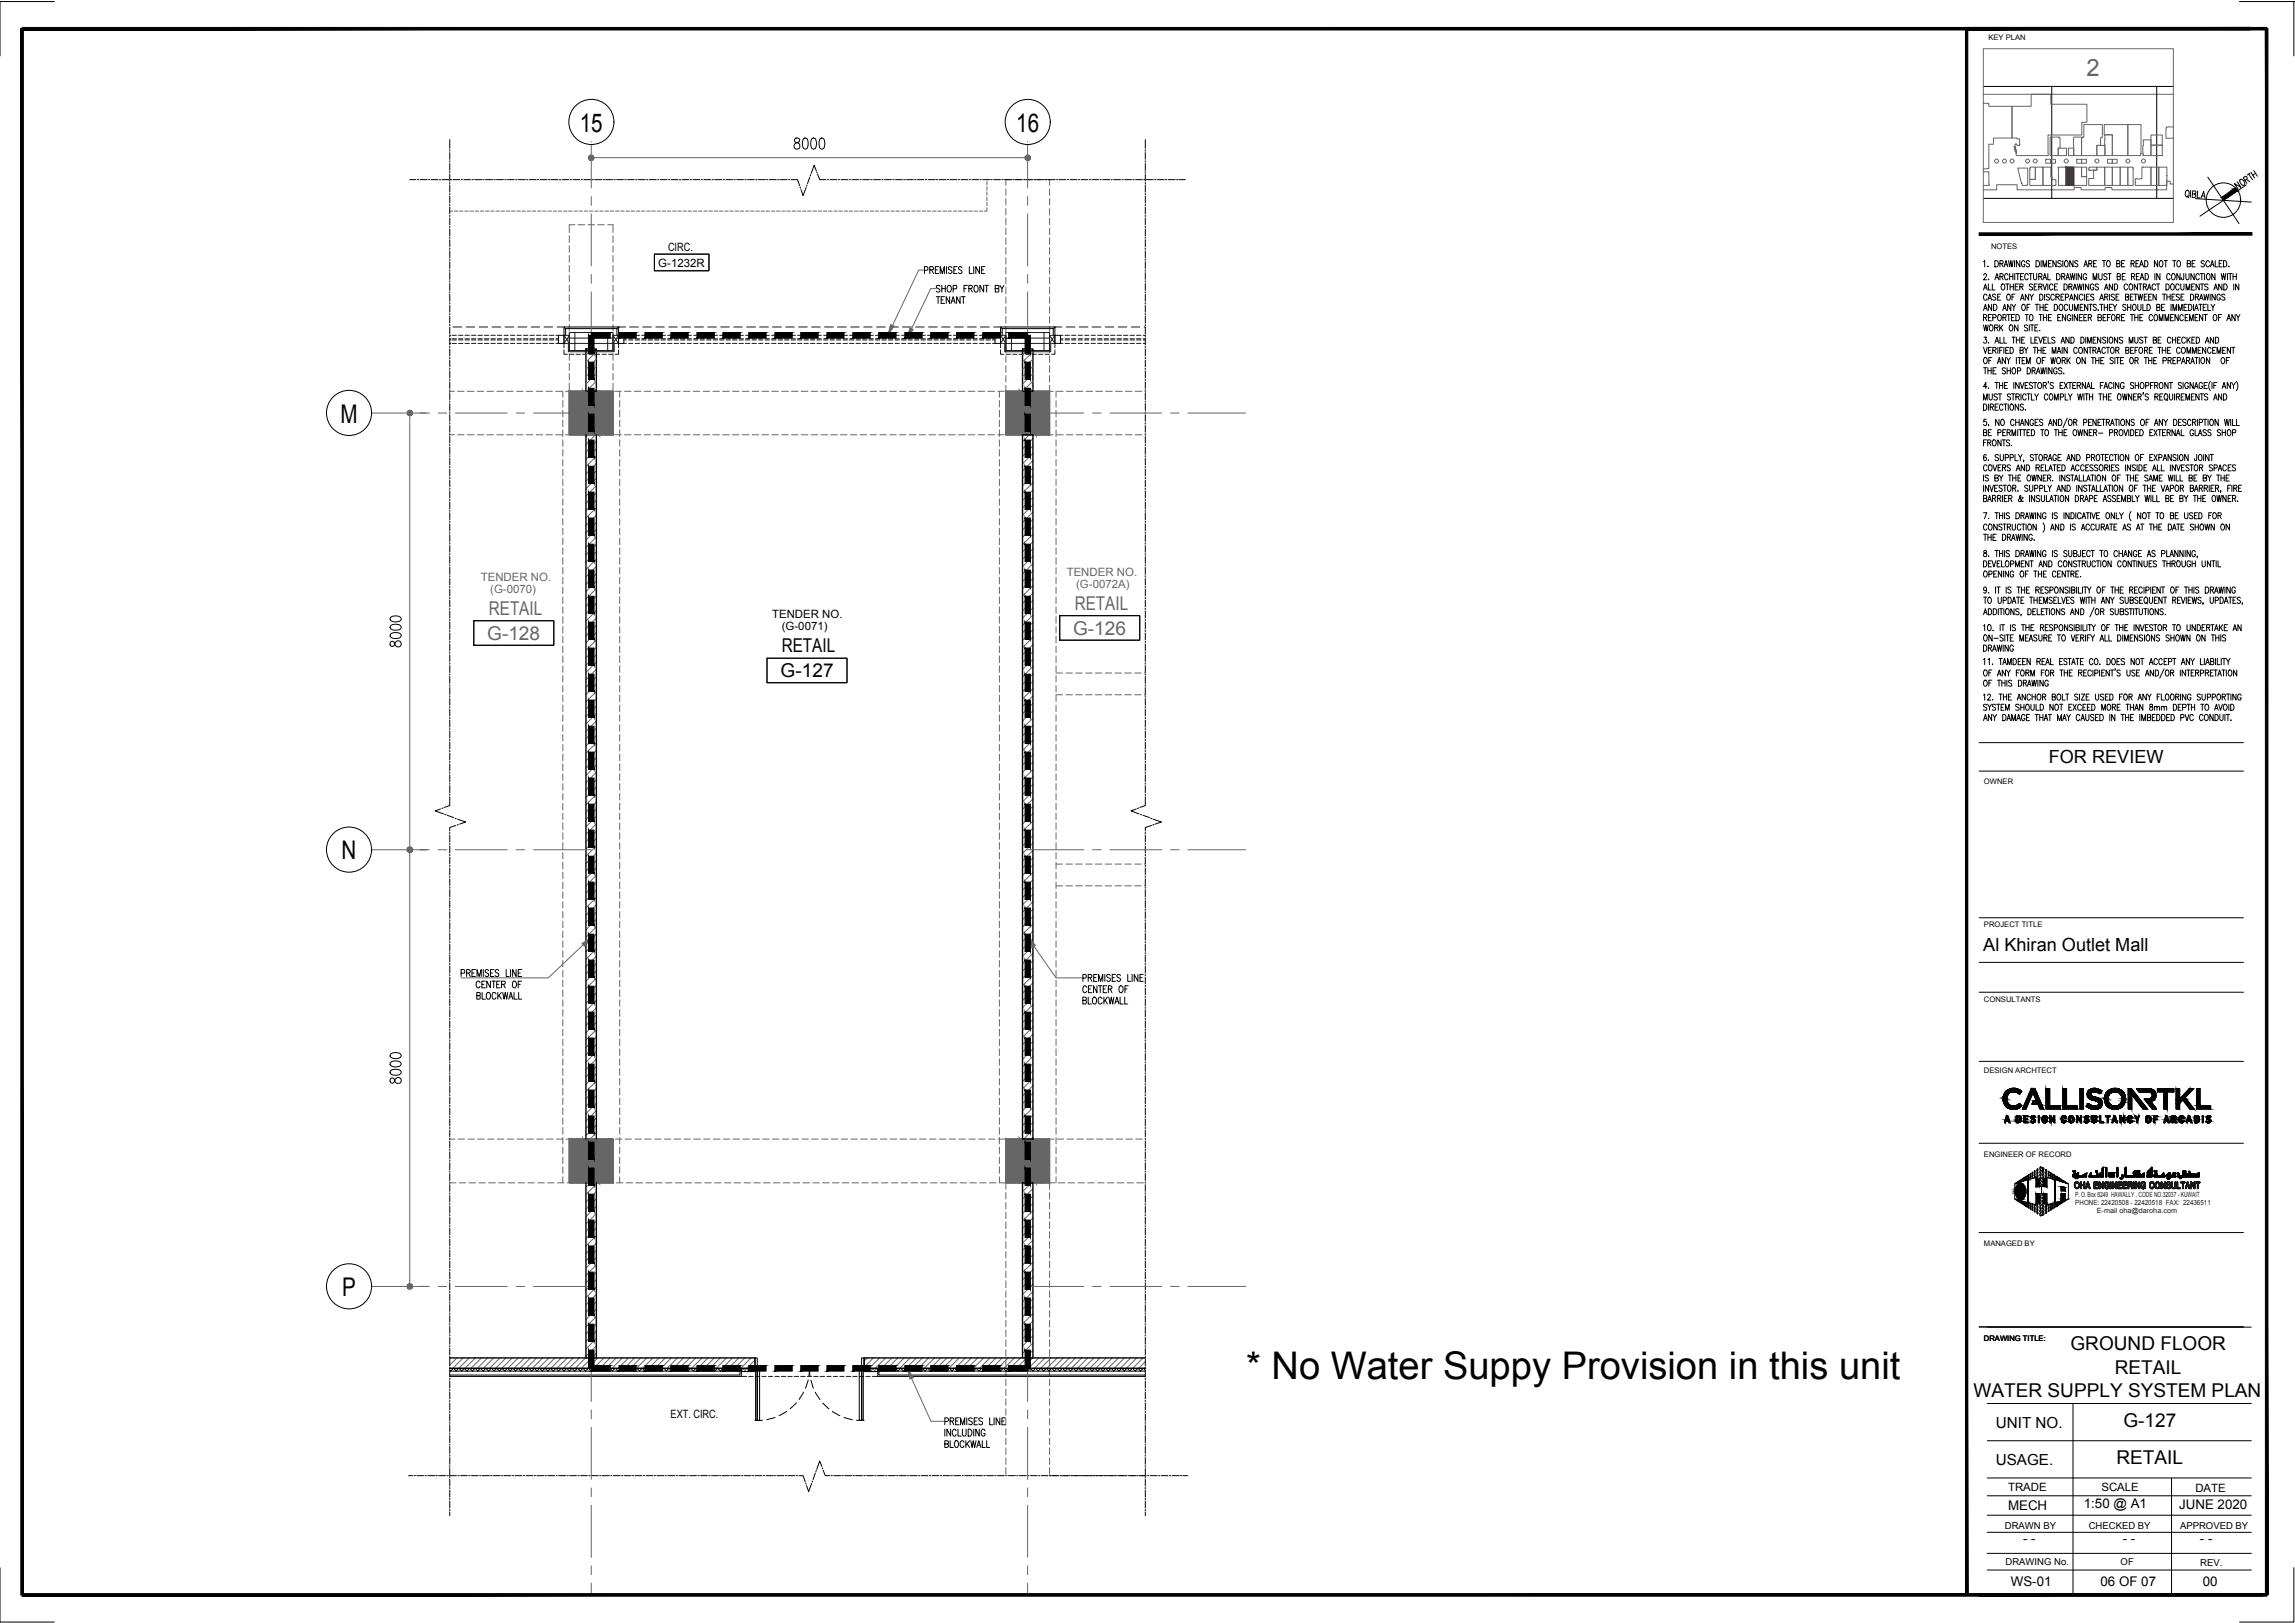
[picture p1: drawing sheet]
<svg xmlns="http://www.w3.org/2000/svg" width="420mm" height="297mm" viewBox="0 0 420 297" stroke-linecap="round" stroke-linejoin="round" font-family="sans-serif">
<defs><g id="words">
<text font-size="7" x="228.1" y="252.5">* No Water Suppy Provision in this unit</text>
<g font-size="4.7">
<text x="106.1" y="24.1">15</text>
<text x="186.1" y="24.1">16</text>
<text x="62.3" y="77.4">M</text>
<text x="62.5" y="157.3">N</text>
<text x="62.7" y="237.2">P</text>
</g>
<text font-size="4.4" fill="#666" x="382" y="13.9">2</text>
<g font-size="3.5" fill="#666">
<text x="89.5" y="112.6">RETAIL</text>
<text x="196.8" y="111.6">RETAIL</text>
<text x="89.2" y="117.1">G-128</text>
<text x="196.5" y="116.1">G-126</text>
</g>
<g font-size="3.5">
<text x="143.1" y="119.3">RETAIL</text>
<text x="142.9" y="123.9">G-127</text>
<text x="379.1" y="247.1">GROUND FLOOR</text>
<text x="387.2" y="251.4">RETAIL</text>
<text x="361.3" y="255.8">WATER SUPPLY SYSTEM PLAN</text>
<text x="388.7" y="261.1">G-127</text>
<text x="387.5" y="267.9">RETAIL</text>
</g>
<g font-size="3.3">
<text x="375.1" y="139.6">FOR REVIEW</text>
<text x="363.1" y="174.1">Al Khiran Outlet Mall</text>
</g>
<g font-size="2.8">
<text x="365.4" y="261.3">UNIT NO.</text>
<text x="365.4" y="268.1">USAGE.</text>
</g>
<g font-size="2.4">
<text x="381.5" y="276">1:50 @ A1</text>
<text x="367.6" y="276.4">MECH</text>
<text x="398.9" y="276.2">JUNE 2020</text>
<text x="370.4" y="282.4">- -</text>
<text x="388.6" y="282.3">- -</text>
<text x="402.8" y="282.3">- -</text>
<text x="368.1" y="290.2">WS-01</text>
<text x="384.6" y="290.2">06 OF 07</text>
<text x="403.3" y="290.2">00</text>
</g>
<g font-size="2.1">
<text x="122.3" y="46">CIRC.</text>
<text x="120.5" y="48.8">G-1232R</text>
<text x="141.4" y="113.1">TENDER NO.</text>
<text x="143.1" y="115.3">(G-0071)</text>
<text x="122.8" y="259.5">EXT. CIRC.</text>
<text x="367.6" y="273">TRADE</text>
<text x="384.7" y="273">SCALE</text>
<text x="401.9" y="273">DATE</text>
</g>
<g font-size="2.1" fill="#666">
<text x="88" y="106.3">TENDER NO.</text>
<text x="195.3" y="105.4">TENDER NO.</text>
<text x="197" y="107.6">(G-0072A)</text>
<text x="89.7" y="108.5">(G-0070)</text>
</g>
<g font-size="1.7">
<text x="367" y="279.8">DRAWN BY</text>
<text x="382.4" y="279.8">CHECKED BY</text>
<text x="399.1" y="279.8">APPROVED BY</text>
<text x="367.2" y="286.5">DRAWING No.</text>
<text x="388.2" y="286.5">OF</text>
<text x="402.8" y="286.7">REV.</text>
</g>
<g font-size="1.4">
<text x="364" y="7.4">KEY PLAN</text>
<text x="364.5" y="45.6">NOTES</text>
<text x="363.2" y="143.5">OWNER</text>
<text x="363.2" y="169.7">PROJECT TITLE</text>
<text x="363.2" y="183.3">CONSULTANTS</text>
<text x="363.2" y="196.4">DESIGN ARCHTECT</text>
<text x="363.2" y="211.7">ENGINEER OF RECORD</text>
<text x="363.2" y="228.1">MANAGED BY</text>
<text x="363.2" y="245.3">DRAWING TITLE:</text>
</g>
<g font-size="1.3" fill="#1a1a1a">
<text x="379.9" y="219.1">P. O. Box 6249 HAWALLY , CODE NO.32037 - KUWAIT</text>
<text x="379.9" y="220.6">PHONE: 22420508 - 22420518 FAX: 22436511</text>
<text x="383.9" y="221.9">E-mail oha@daroha.com</text>
</g>
</g></defs>
<!-- layer: General Layout mezz$0$S-280-M_COLUMN -->
<path d="M104.2 71.6h8v8h-8zM184.1 71.6h8.1v8h-8.1zM104.2 208.5h8v8h-8zM184.1 208.5h8.1v8h-8.1z" fill="none" stroke="#666" stroke-width=".18"/>
<!-- layer: General Layout mezz$0$S-280-M_STRUCT_FRAME -->
<g fill="none" stroke="#666" stroke-width=".18">
<path d="M184.1 34.6v1.2M184.1 36.4v1.1M184.1 38.2v1.2M184.1 39.9v1.2M185.2 32.9h-1.1v1M185.8 32.9h1.1M187.5 32.9h1.3M189.4 32.9h1.1M191.1 32.9h1.1v1M192.2 34.6v1.2M192.2 36.4v1.1M192.2 38.2v1.2"/>
<path d="M192.2 39.9v1.2M104.2 43.2v1.2M104.2 45v1.2M104.2 46.8v1.2M104.2 48.6v1.2M104.2 50.4v1.1M104.2 52.2v1.2M104.2 54v1.1M104.2 55.8v1.2M104.2 57.6v1.1M104.2 59.4v1.2M105.2 41.1h-1v1.5"/>
<path d="M105.8 41.1h1.3M107.7 41.1h1.1M109.4 41.1h1.2M111.3 41.1h.9v1.5M112.2 43.2v1.2M112.2 45v1.2M112.2 46.8v1.2M112.2 48.6v1.2M112.2 50.4v1.1M112.2 52.2v1.2M112.2 54v1.1M112.2 55.8v1.2"/>
<path d="M112.2 57.6v1.1M112.2 59.4v1.2M184.1 41.8v1.2M184.1 43.5v1.2M184.1 45.3v1.3M184.1 47.1v1.2M184.1 48.9v1.3M184.1 50.7v1.2M184.1 52.5v1.2M184.1 54.3v1.2M184.1 56.1v1.2M184.1 57.9v1.2"/>
<path d="M184.1 59.7v1.2M192.2 41.8v1.2M192.2 43.5v1.2M192.2 45.3v1.3M192.2 47.1v1.2M192.2 48.9v1.3M192.2 50.7v1.2M192.2 52.5v1.2M192.2 54.3v1.2M192.2 56.1v1.2M192.2 57.9v1.2M192.2 59.7v1.2"/>
<path d="M82.3 79.6h.9M82.3 71.6h.9M83.8 79.6h1.2M83.8 71.6h1.2M85.6 79.6h1.2M85.6 71.6h1.2M87.4 79.6h1.2M87.4 71.6h1.2M89.2 79.6h1.1M89.2 71.6h1.1M91 79.6h1.2M91 71.6h1.2"/>
<path d="M92.8 79.6h1.1M92.8 71.6h1.1M94.6 79.6h1.2M94.6 71.6h1.2M96.4 79.6h1.1M96.4 71.6h1.1M98.2 79.6h1.2M98.2 71.6h1.2M99.9 79.6h1.2M99.9 71.6h1.2M101.7 79.6h1.3M101.7 71.6h1.3"/>
<path d="M103 71.6v1.1M103 73.3v1.2M103 75.1v1.2M103 76.9v1.2M103 78.7v1.2M103.5 79.6h1.2M103.5 71.6h1.2M104.2 61.2v1.1M104.2 63v1.2M104.2 64.8v1.1M104.2 66.5v1.3M104.2 68.4v1.1"/>
<path d="M104.2 70.1v1.5M105.3 79.6h1.3M105.3 71.6h1.3M107.1 79.6h1.2M107.1 71.6h1.2M108.9 79.6h1.3M108.9 71.6h1.3M110.7 79.6h1.2M110.7 71.6h1.2M112.2 61.2v1.1M112.2 63v1.2M112.2 64.8v1.1"/>
<path d="M112.2 66.5v1.3M112.2 68.4v1.1M112.2 70.1v1.5M112.5 79.6h1.2M112.5 71.6h1.2M113.5 71.6v1.1M113.5 73.3v1.2M113.5 75.1v1.2M113.5 76.9v1.2M113.5 78.7v1.2M114.3 79.6h1.2M114.3 71.6h1.2"/>
<path d="M116.1 79.6h1.2M116.1 71.6h1.2M117.9 79.6h1.2M117.9 71.6h1.2M119.7 79.6h1.2M119.7 71.6h1.2M121.5 79.6h1.2M121.5 71.6h1.2M123.3 79.6h1.2M123.3 71.6h1.2M125.1 79.6h1.2M125.1 71.6h1.2"/>
<path d="M126.9 79.6h1.2M126.9 71.6h1.2M128.7 79.6h1.2M128.7 71.6h1.2M130.5 79.6h1.2M130.5 71.6h1.2M132.3 79.6h1.2M132.3 71.6h1.2M134.1 79.6h1.2M134.1 71.6h1.2M135.9 79.6h1.2M135.9 71.6h1.2"/>
<path d="M137.7 79.6h1.2M137.7 71.6h1.2M139.5 79.6h1.2M139.5 71.6h1.2M141.3 79.6h1.2M141.3 71.6h1.2M143.1 79.6h1.2M143.1 71.6h1.2M144.9 79.6h1.2M144.9 71.6h1.2M146.7 79.6h1.2M146.7 71.6h1.2"/>
<path d="M148.5 79.6h1.2M148.5 71.6h1.2M150.3 79.6h1.2M150.3 71.6h1.2M152.1 79.6h1.2M152.1 71.6h1.2M153.9 79.6h1.2M153.9 71.6h1.2M155.7 79.6h1.2M155.7 71.6h1.2M157.5 79.6h1.2M157.5 71.6h1.2"/>
<path d="M159.3 79.6h1.2M159.3 71.6h1.2M161.1 79.6h1.2M161.1 71.6h1.2M162.9 79.6h1.2M162.9 71.6h1.2M164.7 79.6h1.2M164.7 71.6h1.2M166.5 79.6h1.2M166.5 71.6h1.2M168.3 79.6h1.2M168.3 71.6h1.2"/>
<path d="M170.1 79.6h1.2M170.1 71.6h1.2M171.9 79.6h1.2M171.9 71.6h1.2M173.7 79.6h1.2M173.7 71.6h1.2M175.5 79.6h1.2M175.5 71.6h1.2M177.2 79.6h1.3M177.2 71.6h1.3M179.1 79.6h1.2M179.1 71.6h1.2"/>
<path d="M180.8 79.6h1.3M180.8 71.6h1.3M182.7 79.6h1.2M182.7 71.6h1.2M183 71.6v1.1M183 73.3v1.2M183 75.1v1.2M183 76.9v1.2M183 78.7v1.2M184.1 61.5v1.2M184.1 63.3v1.2M184.1 65.1v1.2"/>
<path d="M184.1 66.9v1.2M184.1 68.7v1.2M184.1 70.5v1.1M184.4 79.6h1.2M184.4 71.6h1.2M186.3 79.6h1.2M186.3 71.6h1.2M188 79.6h1.2M188 71.6h1.2M189.9 79.6h1.2M189.9 71.6h1.2M191.6 79.6h1.2"/>
<path d="M191.6 71.6h1.2M192.2 61.5v1.2M192.2 63.3v1.2M192.2 65.1v1.2M192.2 66.9v1.2M192.2 68.7v1.2M192.2 70.5v1.1M193.3 71.6v1.1M193.3 73.3v1.2M193.3 75.1v1.2M193.3 76.9v1.2M193.3 78.7v1.2"/>
<path d="M193.5 79.6h1.1M193.5 71.6h1.1M195.2 79.6h1.2M195.2 71.6h1.2M197 79.6h1.2M197 71.6h1.2M198.8 79.6h1.2M198.8 71.6h1.2M200.6 79.6h1.2M200.6 71.6h1.2M202.4 79.6h1.2M202.4 71.6h1.2"/>
<path d="M204.2 79.6h1.2M204.2 71.6h1.2M206 79.6h1.2M206 71.6h1.2M207.8 79.6h1.2M207.8 71.6h1.2M209.6 79.6h.1M209.6 71.6h.1M103 80.5v1.2M103 82.3v1.2M103 84.1v1.2M103 85.9v1.2"/>
<path d="M103 87.7v1.2M103 89.5v1.2M103 91.3v1.2M103 93.1v1.2M103 94.9v1.2M103 96.7v1.2M103 98.5v1.2M113.5 80.5v1.2M113.5 82.3v1.2M113.5 84.1v1.2M113.5 85.9v1.2M113.5 87.7v1.2"/>
<path d="M113.5 89.5v1.2M113.5 91.3v1.2M113.5 93.1v1.2M113.5 94.9v1.2M113.5 96.7v1.2M113.5 98.5v1.2M183 80.5v1.2M183 82.3v1.2M183 84.1v1.2M183 85.9v1.2M183 87.7v1.2M183 89.5v1.2"/>
<path d="M183 91.3v1.2M183 93.1v1.2M183 94.9v1.2M183 96.7v1.2M183 98.5v1.2M193.3 80.5v1.2M193.3 82.3v1.2M193.3 84.1v1.2M193.3 85.9v1.2M193.3 87.7v1.2M193.3 89.5v1.2M193.3 91.3v1.2"/>
<path d="M193.3 93.1v1.2M193.3 94.9v1.2M193.3 96.7v1.2M193.3 98.5v1.2M103 100.3v1.2M103 102.1v1.2M103 103.9v1.2M103 105.6v1.3M103 107.5v1.2M103 109.2v1.3M103 111.1v1.2M103 112.8v1.3"/>
<path d="M103 114.7v1.2M103 116.4v1.3M103 118.3v1.2M113.5 100.3v1.2M113.5 102.1v1.2M113.5 103.9v1.2M113.5 105.6v1.3M113.5 107.5v1.2M113.5 109.2v1.3M113.5 111.1v1.2M113.5 112.8v1.3M113.5 114.7v1.2"/>
<path d="M113.5 116.4v1.3M113.5 118.3v1.2M183 100.3v1.2M183 102.1v1.2M183 103.9v1.2M183 105.6v1.3M183 107.5v1.2M183 109.2v1.3M183 111.1v1.2M183 112.8v1.3M183 114.7v1.2M183 116.4v1.3"/>
<path d="M183 118.3v1.2M193.3 100.3v1.2M193.3 102.1v1.2M193.3 103.9v1.2M193.3 105.6v1.3M193.3 107.5v1.2M193.3 109.2v1.3M193.3 111.1v1.2M193.3 112.8v1.3M193.3 114.7v1.2M193.3 116.4v1.3M193.3 118.3v1.2"/>
<path d="M103 120v1.3M103 121.9v1.1M103 123.6v1.2M103 125.5v1.1M103 127.2v1.2M103 129.1v1.1M103 130.8v1.2M103 132.7v1.1M103 134.4v1.2M103 136.3v1.1M103 138v1.2M103 139.8v1.2"/>
<path d="M113.5 120v1.3M113.5 121.9v1.1M113.5 123.6v1.2M113.5 125.5v1.1M113.5 127.2v1.2M113.5 129.1v1.1M113.5 130.8v1.2M113.5 132.7v1.1M113.5 134.4v1.2M113.5 136.3v1.1M113.5 138v1.2M113.5 139.8v1.2"/>
<path d="M183 120v1.3M183 121.9v1.1M183 123.6v1.2M183 125.5v1.1M183 127.2v1.2M183 129.1v1.1M183 130.8v1.2M183 132.7v1.1M183 134.4v1.2M183 136.3v1.1M183 138v1.2M183 139.8v1.2"/>
<path d="M193.3 127.2h1.2M193.3 123.2h1.2M193.3 120v1.3M193.3 121.9v1.1M193.3 123.6v1.2M193.3 125.5v1.1M193.3 127.2v1.2M193.3 129.1v1.1M193.3 130.8v1.2M193.3 132.7v1.1M193.3 134.4v1.2M193.3 136.3v1.1"/>
<path d="M193.3 138v1.2M193.3 139.8v1.2M195.2 127.2h1.1M195.2 123.2h1.1M196.9 127.2h1.2M196.9 123.2h1.2M198.8 127.2h1.1M198.8 123.2h1.1M200.5 127.2h1.2M200.5 123.2h1.2M202.4 127.2h1.1M202.4 123.2h1.1"/>
<path d="M204.1 127.2h1.2M204.1 123.2h1.2M205.9 127.2h1.2M205.9 123.2h1.2M207.7 127.2h1.2M207.7 123.2h1.2M209.5 127.2h.2M209.5 123.2h.2M103 141.6v1.2M103 143.4v1.2M103 145.2v1.2M103 147v1.2"/>
<path d="M103 148.8v1.2M103 150.6v1.2M103 152.4v1.2M103 154.2v1.2M103 156v1.2M103 157.8v1.2M103 159.6v1.2M113.5 141.6v1.2M113.5 143.4v1.2M113.5 145.2v1.2M113.5 147v1.2M113.5 148.8v1.2"/>
<path d="M113.5 150.6v1.2M113.5 152.4v1.2M113.5 154.2v1.2M113.5 156v1.2M113.5 157.8v1.2M113.5 159.6v1.2M183 141.6v1.2M183 143.4v1.2M183 145.2v1.2M183 147v1.2M183 148.8v1.2M183 150.6v1.2"/>
<path d="M183 152.4v1.2M183 154.2v1.2M183 156v1.2M183 157.8v1.2M183 159.6v1.2M193.3 158.1h1.2M193.3 141.6v1.2M193.3 143.4v1.2M193.3 145.2v1.2M193.3 147v1.2M193.3 148.8v1.2M193.3 150.6v1.2"/>
<path d="M193.3 152.4v1.2M193.3 154.2v1.2M193.3 156v1.2M193.3 157.8v1.2M193.3 159.6v1.2M195.2 158.1h1.1M196.9 158.1h1.2M198.8 158.1h1.1M200.5 158.1h1.2M202.4 158.1h1.1M204.1 158.1h1.2M205.9 158.1h1.2"/>
<path d="M207.7 158.1h1.2M209.5 158.1h.2M103 161.4v1.2M103 163.2v1.2M103 165v1.2M103 166.8v1.2M103 168.6v1.2M103 170.4v1.2M103 172.2v1.2M103 174v1.2M103 175.8v1.2M103 177.6v1.2"/>
<path d="M103 179.4v1.2M113.5 161.4v1.2M113.5 163.2v1.2M113.5 165v1.2M113.5 166.8v1.2M113.5 168.6v1.2M113.5 170.4v1.2M113.5 172.2v1.2M113.5 174v1.2M113.5 175.8v1.2M113.5 177.6v1.2M113.5 179.4v1.2"/>
<path d="M183 161.4v1.2M183 163.2v1.2M183 165v1.2M183 166.8v1.2M183 168.6v1.2M183 170.4v1.2M183 172.2v1.2M183 174v1.2M183 175.8v1.2M183 177.6v1.2M183 179.4v1.2M193.3 162.1h1.2"/>
<path d="M193.3 161.4v1.2M193.3 163.2v1.2M193.3 165v1.2M193.3 166.8v1.2M193.3 168.6v1.2M193.3 170.4v1.2M193.3 172.2v1.2M193.3 174v1.2M193.3 175.8v1.2M193.3 177.6v1.2M193.3 179.4v1.2M195.2 162.1h1.1"/>
<path d="M196.9 162.1h1.2M198.8 162.1h1.1M200.5 162.1h1.2M202.4 162.1h1.1M204.1 162.1h1.2M205.9 162.1h1.2M207.7 162.1h1.2M209.5 162.1h.2M103 181.2v1.2M103 183v1.2M103 184.8v1.2M103 186.6v1.2"/>
<path d="M103 188.4v1.2M103 190.2v1.2M103 192v1.2M103 193.8v1.2M103 195.6v1.2M103 197.4v1.2M103 199.2v1.2M113.5 181.2v1.2M113.5 183v1.2M113.5 184.8v1.2M113.5 186.6v1.2M113.5 188.4v1.2"/>
<path d="M113.5 190.2v1.2M113.5 192v1.2M113.5 193.8v1.2M113.5 195.6v1.2M113.5 197.4v1.2M113.5 199.2v1.2M183 181.2v1.2M183 183v1.2M183 184.8v1.2M183 186.6v1.2M183 188.4v1.2M183 190.2v1.2"/>
<path d="M183 192v1.2M183 193.8v1.2M183 195.6v1.2M183 197.4v1.2M183 199.2v1.2M193.3 181.2v1.2M193.3 183v1.2M193.3 184.8v1.2M193.3 186.6v1.2M193.3 188.4v1.2M193.3 190.2v1.2M193.3 192v1.2"/>
<path d="M193.3 193.8v1.2M193.3 195.6v1.2M193.3 197.4v1.2M193.3 199.2v1.2M82.3 216.5h1.2M82.3 208.5h1M83.9 208.5h1.1M84.1 216.5h1.2M85.7 208.5h1.2M85.9 216.5h1.2M87.5 208.5h1.1M87.7 216.5h1.2"/>
<path d="M89.3 208.5h1.2M89.5 216.5h1.2M91.1 208.5h1.1M91.3 216.5h1.2M92.8 208.5h1.3M93 216.5h1.2M94.7 208.5h1.1M94.9 216.5h1.2M96.4 208.5h1.3M96.6 216.5h1.2M98.3 208.5h1.1M98.5 216.5h1.2"/>
<path d="M100 208.5h1.3M100.2 216.5h1.2M101.9 208.5h1.1M102.1 216.5h1.2M103 201v1.2M103 202.8v1.2M103 204.6v1.2M103 206.4v1.2M103 208.2v1.2M103 210v1.1M103 211.8v1.2M103 213.6v1.1"/>
<path d="M103 215.4v1.1M103.6 208.5h1.3M103.8 216.5h1.2M105.5 208.5h1.1M105.6 216.5h1.2M107.2 208.5h1.3M107.4 216.5h1.2M109.1 208.5h1.1M109.2 216.5h1.2M110.8 208.5h1.2M111 216.5h1.2M112.6 208.5h1.2"/>
<path d="M112.8 216.5h1.2M113.5 201v1.2M113.5 202.8v1.2M113.5 204.6v1.2M113.5 206.4v1.2M113.5 208.2v1.2M113.5 210v1.1M113.5 211.8v1.2M113.5 213.6v1.1M113.5 215.4v1.1M114.4 208.5h1.2M114.6 216.5h1.2"/>
<path d="M116.2 208.5h1.2M116.4 216.5h1.2M118 208.5h1.2M118.2 216.5h1.2M119.8 208.5h1.2M120 216.5h1.2M121.6 208.5h1.2M121.8 216.5h1.2M123.4 208.5h1.2M123.6 216.5h1.2M125.2 208.5h1.2M125.4 216.5h1.2"/>
<path d="M127 208.5h1.2M127.2 216.5h1.2M128.8 208.5h1.2M129 216.5h1.2M130.6 208.5h1.2M130.8 216.5h1.2M132.4 208.5h1.2M132.6 216.5h1.2M134.2 208.5h1.2M134.4 216.5h1.2M136 208.5h1.2M136.2 216.5h1.2"/>
<path d="M137.8 208.5h1.2M138 216.5h1.2M139.6 208.5h1.2M139.8 216.5h1.2M141.4 208.5h1.2M141.6 216.5h1.2M143.2 208.5h1.2M143.4 216.5h1.2M145 208.5h1.2M145.2 216.5h1.2M146.8 208.5h1.2M147 216.5h1.2"/>
<path d="M148.6 208.5h1.2M148.8 216.5h1.2M150.4 208.5h1.2M150.6 216.5h1.2M152.2 208.5h1.2M152.4 216.5h1.2M154 208.5h1.2M154.2 216.5h1.2M155.8 208.5h1.2M156 216.5h1.2M157.6 208.5h1.2M157.8 216.5h1.2"/>
<path d="M159.4 208.5h1.2M159.6 216.5h1.2M161.2 208.5h1.2M161.4 216.5h1.2M163 208.5h1.2M163.2 216.5h1.2M164.8 208.5h1.2M165 216.5h1.2M166.6 208.5h1.2M166.8 216.5h1.2M168.4 208.5h1.2M168.6 216.5h1.2"/>
<path d="M170.2 208.5h1.2M170.3 216.5h1.3M172 208.5h1.2M172.2 216.5h1.2M173.8 208.5h1.2M173.9 216.5h1.3M175.6 208.5h1.1M175.8 216.5h1.2M177.4 208.5h1.2M177.5 216.5h1.3M179.2 208.5h1.1M179.4 216.5h1.2"/>
<path d="M181 208.5h1.2M181.1 216.5h1.3M182.8 208.5h1.1M183 215.4v1.1h1.1v1.2M183 201v1.2M183 202.8v1.2M183 204.6v1.2M183 206.4v1.2M183 208.2v1.2M183 210v1.1M183 211.8v1.2M183 213.6v1.1"/>
<path d="M184.1 218.3v1.1M184.6 208.5h1.2M184.7 216.5h1.3M186.4 208.5h1.1M186.6 216.5h1.1M188.1 208.5h1.3M188.3 216.5h1.3M189.9 208.5h1.2M190.2 216.5h1.1M191.7 208.5h1.3M191.9 216.5h1.2M192.2 216.5v1.2"/>
<path d="M192.2 218.3v1.1M193.3 201v1.2M193.3 202.8v1.2M193.3 204.6v1.2M193.3 206.4v1.2M193.3 208.2v1.2M193.3 210v1.1M193.3 211.8v1.2M193.3 213.6v1.1M193.3 215.4v1.1M193.5 208.5h1.2M193.8 216.5h1.1"/>
<path d="M195.3 208.5h1.3M195.5 216.5h1.2M197.1 208.5h1.2M197.4 216.5h1.1M198.9 208.5h1.3M199.1 216.5h1.2M200.7 208.5h1.2M201 216.5h1.1M202.5 208.5h1.3M202.7 216.5h1.2M204.3 208.5h1.2M204.5 216.5h1.2"/>
<path d="M206.1 208.5h1.2M206.3 216.5h1.2M207.9 208.5h1.2M208.1 216.5h1.2M184.1 220.1v1.2M184.1 221.9v1.1M184.1 223.6v1.3M184.1 225.5v1.1M184.1 227.2v1.3M184.1 229.1v1.1M184.1 230.8v1.3M184.1 232.6v1.2"/>
<path d="M184.1 234.4v1.3M184.1 236.2v1.2M184.1 238v1.3M184.1 239.8v1.2M192.2 220.1v1.2M192.2 221.9v1.1M192.2 223.6v1.3M192.2 225.5v1.1M192.2 227.2v1.3M192.2 229.1v1.1M192.2 230.8v1.3M192.2 232.6v1.2"/>
<path d="M192.2 234.4v1.3M192.2 236.2v1.2M192.2 238v1.3M192.2 239.8v1.2M184.1 241.6v1.3M184.1 243.4v1.2M184.1 245.2v1.3M184.1 247v1.2M184.1 248.8v1.2M184.1 250.6v1.2M184.1 252.4v1.2M184.1 254.2v1.2"/>
<path d="M184.1 256v1.2M184.1 257.8v1.2M184.1 259.6v1.2M192.2 241.6v1.3M192.2 243.4v1.2M192.2 245.2v1.3M192.2 247v1.2M192.2 248.8v1.2M192.2 250.6v1.2M192.2 252.4v1.2M192.2 254.2v1.2M192.2 256v1.2"/>
<path d="M192.2 257.8v1.2M192.2 259.6v1.2M184.1 261.4v1.2M184.1 263.2v1.2M184.1 265v1.2M184.1 266.8v1.2M184.1 268.6v1.2M192.2 270.1h1.4M192.2 261.4v1.2M192.2 263.2v1.2M192.2 265v1.2M192.2 266.8v1.2"/>
<path d="M192.2 268.6v1.2M194.2 270.1h1.3M196 270.1h1.2M197.8 270.1h1.3M199.6 270.1h1.2M201.4 270.1h1.2M203.2 270.1h1.2M205 270.1h1.2M206.8 270.1h1.2M208.6 270.1h1.1"/>
</g>
<!-- layer: 01_GROUND FLOOR PLAN$0$ae-00-col-gf-x$0$A-COL -->
<path d="M104.2 71.6h8v8h-8zM184.1 71.6h8.1v8h-8.1zM104.2 208.5h8v8h-8zM184.1 208.5h8.1v8h-8.1z" fill="none" stroke="#666" stroke-width=".18"/>
<!-- layer: 01_GROUND FLOOR PLAN$0$ae-00-col-gf-x$0$A-COL-HATCH -->
<g fill="#666" stroke="#666" stroke-width=".18">
<path d="M106.8 71.6h5.4v8z"/>
<path d="M106.8 71.6l5.4 8h-2.6z"/>
<path d="M186.7 71.6h5.5v8z"/>
<path d="M186.7 71.6l5.5 8h-2.6z"/>
<path d="M186.7 208.5h5.5v8z"/>
<path d="M186.7 208.5l5.5 8h-2.6z"/>
<path d="M106.8 208.5h5.4v8z"/>
<path d="M106.8 208.5l5.4 8h-2.6z"/>
<path d="M104.2 71.6l5.4 8-2.8-8zM104.2 71.6l5.4 8h-5.4z"/>
<path d="M184.1 71.6l5.5 8-2.9-8zM184.1 71.6l5.5 8h-5.5z"/>
<path d="M184.1 208.5l5.5 8-2.9-8zM184.1 208.5l5.5 8h-5.5z"/>
<path d="M104.2 208.5l5.4 8-2.8-8zM104.2 208.5l5.4 8h-5.4z"/>
<path d="M106.8 208.5l5.4 8v-8zM106.8 208.5l5.4 8h-2.6z"/>
<path d="M104.2 208.5l5.4 8-2.8-8zM104.2 208.5l5.4 8h-5.4z"/>
<path d="M184.1 208.5l5.5 8-2.9-8zM184.1 208.5l5.5 8h-5.5z"/>
<path d="M104.2 71.6l5.4 8-2.8-8zM104.2 71.6l5.4 8h-5.4z"/>
<path d="M184.1 71.6l5.5 8-2.9-8zM184.1 71.6l5.5 8h-5.5z"/>
</g>
<!-- layer: 01_GROUND FLOOR PLAN$0$A-WA-HATCH -->
<g fill="none" stroke="#666" stroke-width=".18">
<path d="M107.3 79.6h1.9M107.7 79.6l-.4 .4M108.4 63.9l-1.1 1M109.1 79.6l-1.8 1.8M109.2 64.4l-1.9 1.9M109.2 65.7l-1.9 1.9M109.2 67l-1.9 1.9M109.2 68.4l-1.9 1.9M109.2 69.8l-1.8 1.8M109.2 71.1l-.5 .5M188.3 63.9l-1.1 1M188.4 79.6l-1.2 1.2"/>
<path d="M189.1 64.4l-1.9 1.9M189.1 65.7l-1.9 1.9M189.1 67l-1.9 1.9M189.1 68.4l-1.9 1.9M189.1 69.8l-1.9 1.8M189.1 71.1l-.5 .5M109.2 80.8l-1.9 1.9M109.2 82.2l-1.9 1.9M109.2 83.5l-1.9 1.9M109.2 84.8l-1.9 1.9M109.2 86.2l-1.9 1.9M109.2 87.5l-1.9 1.9"/>
<path d="M109.2 88.9l-1.9 1.9M109.2 90.2l-1.9 1.9M109.2 91.6l-1.9 1.9M109.2 92.9l-1.9 1.9M109.2 94.3l-1.9 1.9M109.2 95.6l-1.9 1.9M109.2 96.9l-1.9 1.9M109.2 98.3l-1.9 1.9M109.2 99.6l-1.9 1.9M189.1 84.3l-1.9 1.9M189.1 85.7l-1.9 1.9M189.1 91l-1.9 1.9"/>
<path d="M189.1 96.4l-1.9 1.9M189.1 97.8l-1.9 1.9M189.1 80.3l-1.9 1.9M189.1 81.6l-1.9 1.9M189.1 83l-1.9 1.9M189.1 87l-1.9 1.9M189.1 88.3l-1.9 1.9M189.1 89.7l-1.9 1.9M189.1 92.4l-1.9 1.9M189.1 93.7l-1.9 1.9M189.1 95.1l-1.9 1.9M189.1 99.1l-1.9 1.9"/>
<path d="M109.2 101l-1.9 1.9M109.2 102.3l-1.9 1.9M109.2 103.7l-1.9 1.9M109.2 105l-1.9 1.9M109.2 106.4l-1.9 1.9M109.2 107.7l-1.9 1.9M109.2 109.1l-1.9 1.8M109.2 110.4l-1.9 1.9M109.2 111.7l-1.9 2M109.2 113.1l-1.9 1.9M109.2 114.5l-1.9 1.9M109.2 115.8l-1.9 1.9"/>
<path d="M109.2 117.1l-1.9 1.9M109.2 118.5l-1.9 1.9M109.2 119.8l-1.9 1.9M189.1 103.2l-1.9 1.9M189.1 104.5l-1.9 1.9M189.1 108.5l-1.9 1.9M189.1 109.9l-1.9 1.9M189.1 115.3l-1.9 1.9M189.1 116.6l-1.9 1.9M189.1 100.4l-1.9 1.9M189.1 101.8l-1.9 1.9M189.1 105.9l-1.9 1.8"/>
<path d="M189.1 107.2l-1.9 1.9M189.1 111.2l-1.9 1.9M189.1 112.6l-1.9 1.9M189.1 113.9l-1.9 1.9M189.1 118l-1.9 1.8M189.1 119.3l-1.9 1.9M109.2 121.2l-1.9 1.8M109.2 122.5l-1.9 1.9M109.2 123.9l-1.9 1.9M109.2 125.2l-1.9 1.9M109.2 126.6l-1.9 1.9M109.2 127.9l-1.9 1.9"/>
<path d="M109.2 129.2l-1.9 1.9M109.2 130.6l-1.9 1.9M109.2 131.9l-1.9 1.9M109.2 133.3l-1.9 1.9M109.2 134.6l-1.9 1.9M109.2 136l-1.9 1.9M109.2 137.3l-1.9 1.9M109.2 138.7l-1.9 1.9M189.1 122l-1.9 1.9M189.1 123.3l-1.9 2M189.1 120.6l-1.9 1.9M189.1 124.7l-1.9 1.9"/>
<path d="M189.1 126l-1.9 1.9M189.1 127.4l-1.9 1.9M189.1 128.7l-1.9 1.9M189.1 130.1l-1.9 1.9M189.1 131.4l-1.9 1.9M189.1 132.7l-1.9 1.9M189.1 134.1l-1.9 1.9M189.1 135.5l-1.9 1.9M189.1 136.8l-1.9 1.9M189.1 138.1l-1.9 1.9M189.1 139.5l-1.9 1.9M109.2 140l-1.9 1.9"/>
<path d="M109.2 141.3l-1.9 1.9M109.2 142.7l-1.9 1.9M109.2 144l-1.9 2M109.2 145.4l-1.9 1.9M109.2 146.8l-1.9 1.8M109.2 148.1l-1.9 1.9M109.2 149.4l-1.9 1.9M109.2 150.8l-1.9 1.9M109.2 152.1l-1.9 1.9M109.2 153.5l-1.9 1.8M109.2 154.8l-1.9 1.9M109.2 156.2l-1.9 1.9"/>
<path d="M109.2 157.5l-1.9 1.9M109.2 158.9l-1.9 1.9M189.1 140.8l-1.9 1.9M189.1 142.2l-1.9 1.9M189.1 146.2l-1.9 1.9M189.1 147.6l-1.9 1.9M189.1 148.9l-1.9 1.9M189.1 152.9l-1.9 1.9M189.1 154.3l-1.9 1.9M189.1 155.6l-1.9 2M189.1 158.3l-1.9 1.9M189.1 159.7l-1.9 1.9"/>
<path d="M189.1 143.5l-1.9 1.9M189.1 144.9l-1.9 1.9M189.1 150.3l-1.9 1.8M189.1 151.6l-1.9 1.9M189.1 157l-1.9 1.9M109.2 160.2l-1.9 1.9M109.2 161.5l-1.9 1.9M109.2 162.9l-1.9 1.9M109.2 164.2l-1.9 1.9M109.2 165.6l-1.9 1.9M109.2 166.9l-1.9 1.9M109.2 168.3l-1.9 1.9"/>
<path d="M109.2 169.6l-1.9 1.9M109.2 171l-1.9 1.9M109.2 172.3l-1.9 1.9M109.2 173.6l-1.9 1.9M109.2 175l-1.9 1.9M109.2 176.3l-1.9 2M109.2 177.7l-1.9 1.9M109.2 179.1l-1.9 1.8M189.1 161l-1.9 1.9M189.1 165l-1.9 1.9M189.1 166.4l-1.9 1.9M189.1 167.8l-1.9 1.9"/>
<path d="M189.1 162.4l-1.9 1.9M189.1 163.7l-1.9 1.9M189.1 169.1l-1.9 1.9M189.1 170.4l-1.9 1.9M189.1 171.8l-1.9 1.9M189.1 173.1l-1.9 1.9M189.1 174.5l-1.9 1.9M189.1 175.8l-1.9 1.9M189.1 177.2l-1.9 1.9M189.1 178.5l-1.9 1.9M189.1 179.9l-1.9 1.9M109.2 180.4l-1.9 1.9"/>
<path d="M109.2 181.7l-1.9 1.9M109.2 183.1l-1.9 1.9M109.2 184.4l-1.9 1.9M109.2 185.8l-1.9 1.8M109.2 187.1l-1.9 1.9M109.2 188.5l-1.9 1.9M109.2 189.8l-1.9 1.9M109.2 191.2l-1.9 1.8M109.2 192.5l-1.9 1.9M109.2 193.8l-1.9 1.9M109.2 195.2l-1.9 1.9M109.2 196.5l-1.9 1.9"/>
<path d="M109.2 197.9l-1.9 1.9M109.2 199.2l-1.9 1.9M189.1 181.2l-1.9 1.9M189.1 182.6l-1.9 1.8M189.1 183.9l-1.9 1.9M189.1 185.2l-1.9 1.9M189.1 186.6l-1.9 1.9M189.1 187.9l-1.9 2M189.1 189.3l-1.9 1.9M189.1 190.6l-1.9 1.9M189.1 192l-1.9 1.9M189.1 193.3l-1.9 1.9"/>
<path d="M189.1 194.7l-1.9 1.8M189.1 196l-1.9 1.9M189.1 197.3l-1.9 1.9M189.1 198.7l-1.9 1.9M107.3 216.5h1.9M107.3 208.5h1.9M108.1 216.5l-.8 .8M109.2 200.6l-1.9 1.9M109.2 201.9l-1.9 1.9M109.2 203.3l-1.9 1.9M109.2 204.6l-1.9 1.9M109.2 205.9l-1.9 1.9"/>
<path d="M109.2 207.3l-1.2 1.2M109.2 216.7l-1.9 1.9M109.2 218l-1.9 1.9M109.2 219.4l-1.9 1.9M187.5 216.5l-.3 .2M188.8 216.5l-1.6 1.6M189.1 217.5l-1.9 1.9M189.1 218.9l-1.9 1.9M189.1 200.1l-1.9 1.9M189.1 201.4l-1.9 1.9M189.1 202.7l-1.9 1.9M189.1 204.1l-1.9 1.9"/>
<path d="M189.1 205.4l-1.9 1.9M189.1 206.8l-1.7 1.7M189.1 208.1l-.3 .4M109.2 220.8l-1.9 1.9M109.2 222.1l-1.9 1.9M109.2 223.5l-1.9 1.8M109.2 224.8l-1.9 1.9M109.2 226.1l-1.9 1.9M109.2 227.5l-1.9 1.9M109.2 228.8l-1.9 1.9M109.2 230.2l-1.9 1.9M109.2 231.5l-1.9 1.9"/>
<path d="M109.2 232.9l-1.9 1.9M109.2 234.2l-1.9 1.9M109.2 235.6l-1.9 1.9M109.2 236.9l-1.9 1.9M109.2 238.2l-1.9 1.9M109.2 239.6l-1.9 1.9M189.1 220.2l-1.9 1.9M189.1 221.6l-1.9 1.9M189.1 222.9l-1.9 1.9M189.1 224.3l-1.9 1.9M189.1 225.6l-1.9 1.9M189.1 227l-1.9 1.8"/>
<path d="M189.1 228.3l-1.9 1.9M189.1 229.6l-1.9 1.9M189.1 231l-1.9 1.9M189.1 232.4l-1.9 1.9M189.1 233.7l-1.9 1.9M189.1 235l-1.9 1.9M189.1 236.4l-1.9 1.9M189.1 237.7l-1.9 1.9M189.1 239.1l-1.9 1.9M107.3 248.5h1.9M109.2 240.9l-1.9 2M109.2 242.3l-1.9 1.9"/>
<path d="M109.2 243.6l-1.9 1.9M109.2 245l-1.9 1.9M109.2 246.3l-1.9 1.9M109.2 247.7l-.9 .8M187.2 248.5h1.9M189.1 240.4l-1.9 1.9M189.1 241.8l-1.9 1.9M189.1 243.1l-1.9 1.9M189.1 244.5l-1.9 1.9M189.1 245.8l-1.9 1.9M189.1 247.1l-1.4 1.4M189.1 248.5h.1"/>
</g>
<!-- layer: 01_GROUND FLOOR PLAN$0$ae-00-gf ef-00-x$0$SKIN-INSULATION -->
<g fill="none" stroke="#000" stroke-width=".18">
<path d="M82.3 250.4h53.2v.5h-53.2M82.3 250.7l.2 .2M83 250.4l-.5 .5M83.1 250.4l.5 .5M84 250.4l-.5 .5M84 250.4l.5 .5M84.5 250.9l.5-.5 .5 .5M85.5 250.9l.5-.5 .5 .5M87 250.4l-.6 .5M87 250.4l.5 .5M87.9 250.4l-.4 .5M88 250.4l.5 .5"/>
<path d="M88.9 250.4l-.5 .5M89 250.4l.5 .5M89.4 250.9l.5-.5 .6 .5M90.9 250.4l-.5 .5M90.9 250.4l.5 .5M91.4 250.9l.5-.5 .5 .5M92.9 250.4l-.5 .5M92.9 250.4l.5 .5M93.9 250.4l-.5 .5M93.9 250.4l.5 .5M94.4 250.9l.5-.5 .5 .5M95.8 250.4l-.5 .5"/>
<path d="M95.9 250.4l.5 .5M96.8 250.4l-.5 .5M96.9 250.4l.5 .5M97.3 250.9l.5-.5 .5 .5M98.8 250.4l-.5 .5M98.8 250.4l.5 .5M99.8 250.4l-.5 .5M99.8 250.4l.5 .5M100.8 250.4l-.5 .5M100.8 250.4l.5 .5M101.3 250.9l.5-.5 .5 .5M102.7 250.4l-.5 .5"/>
<path d="M102.8 250.4l.5 .5M103.7 250.4l-.4 .5M103.8 250.4l.5 .5M104.2 250.9l.5-.5 .5 .5M105.2 250.9l.5-.5 .6 .5M106.7 250.4l-.5 .5M106.7 250.4l.5 .5M107.2 250.9l.5-.5 .5 .5M108.7 250.4l-.5 .5M108.7 250.4l.5 .5M109.6 250.4l-.5 .5M109.7 250.4l.5 .5"/>
<path d="M110.2 250.9l.5-.5 .5 .5M111.6 250.4l-.5 .5M111.7 250.4l.4 .5M112.6 250.4l-.5 .5M112.6 250.4l.6 .5M113.1 250.9l.5-.5 .5 .5M114.6 250.4l-.5 .5M114.6 250.4l.5 .5M115.6 250.4l-.5 .5M115.6 250.4l.5 .5M116.5 250.4l-.4 .5M116.6 250.4l.5 .5"/>
<path d="M117.1 250.9l.5-.5 .5 .5M118.5 250.4l-.5 .5M118.6 250.4l.5 .5M119.5 250.4l-.5 .5M119.5 250.4l.6 .5M120 250.9l.5-.5 .5 .5M121 250.9l.5-.5 .5 .5M122.5 250.4l-.5 .5M122.5 250.4l.5 .5M123 250.9l.5-.5 .5 .5M124.5 250.4l-.5 .5M124.5 250.4l.5 .5"/>
<path d="M125.4 250.4l-.5 .5M125.5 250.4l.5 .5M125.9 250.9l.5-.5 .6 .5M127.4 250.4l-.5 .5M127.5 250.4l.4 .5M128.4 250.4l-.5 .5M128.4 250.4l.5 .5M129.4 250.4l-.5 .5M129.4 250.4l.5 .5M130.4 250.4l-.5 .5M130.4 250.4l.5 .5M131.4 250.4l-.5 .5"/>
<path d="M131.4 250.4l.5 .5M132.3 250.4l-.4 .5M132.4 250.4l.5 .5M132.8 250.9l.5-.5 .6 .5M134.3 250.4l-.5 .5M134.4 250.4l.5 .5M135.3 250.4l-.5 .5M135.3 250.4l.2 .2M160.9 250.4h.1M161 250.4l.5 .5M161.9 250.4l-.5 .5M162 250.4l.5 .5"/>
<path d="M162.4 250.9l.5-.5 .5 .5M163.9 250.4l-.5 .5M164 250.4l.4 .5 .5-.5M164.9 250.4l.5 .5M165.9 250.4l-.5 .5M165.9 250.4l.5 .5M166.9 250.4l-.5 .5M166.9 250.4l.5 .5M167.9 250.4l-.6 .5M167.9 250.4l.5 .5M168.8 250.4l-.4 .5M168.9 250.4l.5 .5"/>
<path d="M169.3 250.9l.5-.5 .5 .5M170.8 250.4l-.5 .5M170.9 250.4l.5 .5M171.8 250.4l-.5 .5M171.8 250.4l.5 .5M172.3 250.9l.5-.5 .5 .5M173.8 250.4l-.5 .5M173.8 250.4l.5 .5M174.8 250.4l-.6 .5M174.8 250.4l.5 .5M176.7 250.4l-.4 .5-.5-.5-.5 .5M176.8 250.4l.4 .5"/>
<path d="M177.7 250.4l-.5 .5M177.8 250.4l.5 .5M178.7 250.4l-.5 .5M178.7 250.4l.5 .5M179.7 250.4l-.5 .5M179.7 250.4l.5 .5 .5-.5M180.7 250.4l.5 .5M181.7 250.4l-.5 .5M181.7 250.4l.5 .5M182.2 250.9l.5-.5 .5 .5M183.6 250.4l-.5 .5M183.7 250.4l.5 .5"/>
<path d="M184.6 250.4l-.5 .5M184.7 250.4l.5 .5M185.1 250.9l.5-.5 .5 .5M186.6 250.4l-.5 .5M186.6 250.4l.6 .5M187.6 250.4l-.5 .5M187.6 250.4l.5 .5M188.1 250.9l.5-.5 .5 .5M189.6 250.4l-.5 .5M189.6 250.4l.5 .5M190.5 250.4l-.5 .5M190.6 250.4l.5 .5"/>
<path d="M192.5 250.4l-.4 .5-.5-.5-.5 .5M192.6 250.4l.4 .5M193.5 250.4l-.5 .5M193.5 250.4l.6 .5M194.5 250.4l-.5 .5M194.5 250.4l.5 .5M195.5 250.4l-.5 .5M195.5 250.4l.5 .5 .5-.5M196.5 250.4l.5 .5M197.4 250.4l-.4 .5M197.5 250.4l.5 .5M198 250.9l.5-.5 .5 .5"/>
<path d="M199.4 250.4l-.5 .5M199.5 250.4l.5 .5M200.4 250.4l-.5 .5M200.4 250.4l.6 .5M200.9 250.9l.5-.5 .5 .5M202.4 250.4l-.5 .5M202.4 250.4l.5 .5M203.4 250.4l-.5 .5M203.4 250.4l.5 .5M203.9 250.9l.5-.5 .5 .5M205.4 250.4l-.5 .5M205.4 250.4l.5 .5"/>
<path d="M206.3 250.4l-.5 .5M206.4 250.4l.5 .5M207.3 250.4l-.5 .5M207.3 250.4l.5 .5 .5-.5M208.4 250.4l.4 .5M209.3 250.4l-.5 .5M209.3 250.4l.4 .4M209.7 250.4h-48.8v.5h48.8"/>
</g>
<g fill="none" stroke="#666" stroke-width=".18">
<path d="M135.7 250.8l.3 .2M136 250.4l.6 .6M136.2 250.4l-.5 .5M136.6 250.4l.6 .6M136.8 250.4l-.6 .6M137.2 250.4l.6 .6M137.4 250.4l-.6 .6M137.9 250.4l.3 .4M138 250.4l-.5 .6M138.2 250.9l-.1 .1M158.2 250.8l.2 .2M158.5 250.4l.5 .6"/>
<path d="M158.6 250.4l-.4 .5M159.1 250.4l.6 .6M159.3 250.4l-.6 .6M159.7 250.4l.6 .6M159.9 250.4l-.6 .6M160.4 250.4l.3 .4M160.5 250.4l-.6 .6M160.7 250.9l-.1 .1"/>
</g>
<!-- layer: 01_GROUND FLOOR PLAN$0$ae-00-gf ef-00-x$0$SKIN-EIFS-60MM -->
<path d="M135.7 250.4h2.5v.6h-2.5zM158.2 250.4h2.5v.6h-2.5z" fill="none" stroke="#000" stroke-width=".18"/>
<!-- layer: 01_GROUND FLOOR PLAN$0$ae-00-gf ef-00-x$0$A-WA-HATCH -->
<g fill="none" stroke="#666" stroke-width=".18">
<path d="M82.5 248.5l-.2 .2M83.7 248.5l-1.4 1.3M84.8 248.5l-1.9 1.9M85.9 248.5l-1.9 1.9M87 248.5l-1.9 1.9M88.1 248.5l-1.9 1.9M89.3 248.5l-1.9 1.9M90.4 248.5l-1.9 1.9M91.5 248.5l-1.9 1.9M92.6 248.5l-1.9 1.9M93.8 248.5l-1.9 1.9M94.9 248.5l-1.9 1.9"/>
<path d="M96 248.5l-1.9 1.9M97.1 248.5l-1.9 1.9M98.3 248.5l-1.9 1.9M99.4 248.5l-1.9 1.9M100.5 248.5l-1.9 1.9M101.6 248.5l-1.9 1.9M102.7 248.5l-1.9 1.9M103.8 248.5l-1.9 1.9M104.9 248.5l-1.8 1.9M106.1 248.5l-1.9 1.9M107.2 248.5l-1.9 1.9M108.3 248.5l-1.9 1.9"/>
<path d="M109.4 248.5l-1.8 1.9M110.6 248.5l-1.9 1.9M111.7 248.5l-1.9 1.9M112.8 248.5l-1.9 1.9M113.9 248.5l-1.8 1.9M115.1 248.5l-1.9 1.9M116.2 248.5l-1.9 1.9M117.3 248.5l-1.9 1.9M118.4 248.5l-1.9 1.9M119.5 248.5l-1.9 1.9M120.6 248.5l-1.9 1.9M121.8 248.5l-1.9 1.9"/>
<path d="M122.9 248.5l-1.9 1.9M124 248.5l-1.9 1.9M125.1 248.5l-1.9 1.9M126.3 248.5l-1.9 1.9M127.4 248.5l-1.9 1.9M128.5 248.5l-1.9 1.9M129.6 248.5l-1.9 1.9M130.8 248.5l-1.9 1.9M131.9 248.5l-1.9 1.9M133 248.5l-1.9 1.9M134.1 248.5l-1.9 1.9M135.3 248.5l-2 1.9"/>
<path d="M136.4 248.5l-1.9 1.9M137.5 248.5l-1.9 1.9M138.2 248.9l-1.5 1.5M138.2 250l-.4 .4M158.8 248.5l-.6 .6M159.9 248.5l-1.7 1.8M161 248.5l-1.9 1.9M162.1 248.5l-1.9 1.9M163.3 248.5l-1.9 1.9M164.4 248.5l-1.9 1.9M165.5 248.5l-1.9 1.9M166.6 248.5l-1.9 1.9"/>
<path d="M167.8 248.5l-1.9 1.9M168.9 248.5l-1.9 1.9M170 248.5l-1.9 1.9M171.1 248.5l-1.9 1.9M172.3 248.5l-2 1.9M173.4 248.5l-2 1.9M174.5 248.5l-1.9 1.9M175.6 248.5l-1.9 1.9M176.7 248.5l-1.9 1.9M177.8 248.5l-1.9 1.9M179 248.5l-1.9 1.9M180.1 248.5l-1.9 1.9"/>
<path d="M181.2 248.5l-1.9 1.9M182.3 248.5l-1.9 1.9M183.5 248.5l-1.9 1.9M184.6 248.5l-1.9 1.9M185.7 248.5l-1.9 1.9M186.8 248.5l-1.9 1.9M188 248.5l-1.9 1.9M189.1 248.5l-1.9 1.9M190.2 248.5l-1.9 1.9M191.3 248.5l-1.9 1.9M192.4 248.5l-1.9 1.9M193.5 248.5l-1.9 1.9"/>
<path d="M194.6 248.5l-1.8 1.9M195.8 248.5l-1.9 1.9M196.9 248.5l-1.9 1.9M198 248.5l-1.9 1.9M199.1 248.5l-1.8 1.9M200.3 248.5l-1.9 1.9M201.4 248.5l-1.9 1.9M202.5 248.5l-1.9 1.9M203.6 248.5l-1.8 1.9M204.8 248.5l-1.9 1.9M205.9 248.5l-1.9 1.9M207 248.5l-1.9 1.9"/>
<path d="M208.1 248.5l-1.9 1.9M209.3 248.5l-2 1.9M209.7 249.2l-1.3 1.2M209.7 250.3l-.1 .1"/>
</g>
<!-- layer: 01_GROUND FLOOR PLAN$0$ae-00-gf ef-00-x$0$SKIN-EIFS-150MM -->
<path d="M135.5 250.4v1.3h-53.2M135.7 250.4v1.5h-53.4M160.7 250.4v1.5h49M160.9 250.4v1.3h48.8" fill="none" stroke="#000" stroke-width=".18"/>
<!-- layer: 01_GROUND FLOOR PLAN$0$ae-00-gf ef-00-x$0$SKIN-OVERHEAD -->
<g fill="none" stroke="#1a1a1a" stroke-width=".18">
<path d="M135.7 251.9h1M137.1 251.9h.8M138.3 251.9h.8M139.5 251.9h.8M140.7 251.9h.7M141.9 251.9h.8M143 251.9h.8M144.2 251.9h.8M145.4 251.9h.8M146.6 251.9h.8M147.8 251.9h.8M149 251.9h.8"/>
<path d="M150.2 251.9h.8M151.4 251.9h.7M152.6 251.9h.7M153.8 251.9h.7M154.9 251.9h.8M156.1 251.9h.8M157.3 251.9h.8M158.5 251.9h.8M159.7 251.9h1"/>
</g>
<!-- layer: 01_GROUND FLOOR PLAN$0$ae-00-gf ef-00-x$0$A-325-M_DOOR -->
<g fill="none" stroke="#000" stroke-width=".18">
<path d="M138.2 248.5h.4v1.9h-.4zM138.6 250.4h.5v9.6h-.5zM139.6 259.9l-1.4 .1M141.9 259.4l-1.5 .4M144 258.3l-1.4 .8M145.8 256.7l-1.1 1.1M147.1 254.8l-.8 1.3M148 252.5l-.6 1.6M148.1 251.8l.1-1.4 .1 1.4M148.5 252.6l.4 1.5M149.3 254.8l.8 1.3M150.6 256.8l1.2 1"/>
<path d="M152.4 258.3l1.4 .8M154.5 259.4l1.5 .4M156.8 259.9l1.4 .1M157.3 250.4h.4v9.6h-.4zM157.7 248.5h.5v1.9h-.5z"/>
</g>
<!-- layer: 01_GROUND FLOOR PLAN$0$ae-00-gf ef-00-x$0$SKIN-SCREEN-METAL -->
<path d="M138.3 250.4h.3v9.6h-.3zM157.7 250.4h.3v9.6h-.3z" fill="none" stroke="#000" stroke-width=".21"/>
<!-- layer: 01_GROUND FLOOR PLAN$0$ae-00-gf ef-00-x$0$A-WALL_INT -->
<path d="M82.3 248.5h55.9v1.9h-55.9M209.7 248.5h-51.5v1.9h51.5" fill="none" stroke="#000" stroke-width=".25"/>
<!-- layer: 01_GROUND FLOOR PLAN$0$A-WALL_INT -->
<path d="M107.3 63.9h1.9v7.7h-1.9zM107.3 79.6v128.9M109.2 79.6v128.9M187.2 79.6h1.9v128.9h-1.9zM187.2 63.9h1.9v7.7h-1.9zM107.3 216.5v32M109.2 216.5v32M187.2 248.5v-32h1.9v32" fill="none" stroke="#000" stroke-width=".25"/>
<path d="M103.3 60l.2 .1M113.1 60l-.2 .1M113.2 59.8h.1M183.3 60l.2 .1M193 60l-.2 .1M193.1 59.8h.1M103.3 61.4v-1.6h9.8l.1 .2v1.4M103.5 61.4v-1.3h9.4v1.3M183.2 61.4l.1-1.6h9.7l.1 1.6M183.5 61.4v-1.3h9.3v1.3" fill="none" stroke="#000" stroke-width=".18"/>
<!-- layer: 01_GROUND FLOOR PLAN$0$AE-00-GF PLAN-ISK-X$0$A-Steel Frame -->
<path d="M104.2 60.9h8v3.3h-8zM104.2 62.9h8M104.2 61.9h8M105.2 60.9v3.3M111.3 60.9v3.3M184.1 60.9h8.1v3.3h-8.1zM184.1 62.9h8.1M184.1 61.9h8.1M185.2 60.9v3.3M191.1 60.9v3.3" fill="none" stroke="#1a1a1a" stroke-width=".18"/>
<!-- layer: 01_GROUND FLOOR PLAN$0$AE-00-GF PLAN-ISK-X$0$A-GLZ-HID -->
<g fill="none" stroke="#1a1a1a" stroke-width=".18">
<path d="M103.3 61.6v.2M103.3 61.8v.2M103.3 62v.2M103.3 62.3v.1M103.3 62.5v.1M103.3 62.7v.2M103.3 61.4v.1M103.3 62.8v.1h.1M103.3 61.5l.1 .1M103.4 61.4h-.1v.1M103.4 62.6l-.1 .1M103.5 61.4h.1"/>
<path d="M103.5 62.9h.1M103.5 61.7v.1M103.5 62.4v.1M103.6 61.9l.1 .1M103.7 61.4h.1M103.7 62.9h.1M103.7 62.2l-.1 .1M103.7 62l.1 .2M103.8 62l-.1 .2M103.8 62.2l.1 .1M103.9 61.4h.1M103.9 62.9h.1"/>
<path d="M103.9 61.9l-.1 .1M103.9 62.4l.1 .1M104.1 61.7l-.1 .1M104.1 62.6v.1M104.1 61.4h.1v.1M104.2 61.5l-.1 .1M104.2 62.8v.1M104.2 62.7v.2h-.1M104.2 61.6v.2M104.2 61.8v.2M104.2 62v.2M104.2 62.3v.1"/>
<path d="M104.2 62.5v.1M104.3 61.4l-.1 .1M112.2 62.7v.2h.2M112.2 61.6v.2M112.2 61.8v.2M112.2 62v.2M112.2 62.3v.1M112.2 62.5v.1M112.2 61.4l.1 .1M112.3 61.5l.1 .1M112.3 62.8l-.1 .1M112.4 61.4h-.2v.1"/>
<path d="M112.4 61.4h.6M112.4 62.9h.6M112.4 61.7l.1 .1M112.4 62.6v.1M112.5 62.4l-.1 .1M112.6 61.9v.1M112.6 62.2v.1M112.7 62l.1 .2M112.8 62l-.1 .2M112.8 62.2l.1 .1M112.9 62.4l.1 .1M112.9 61.9l-.1 .1"/>
<path d="M113 62.6l.1 .1M113 61.7l-.1 .1M113.1 61.4h.1v.1M113.1 61.5l-.1 .1M113.2 62.8v.1h-.1M113.2 61.6v.2M113.2 61.8v.2M113.2 62v.2M113.2 62.3v.1M113.2 62.5v.1M113.2 62.7v.2M113.2 61.4v.1"/>
<path d="M183.2 61.6v.2M183.2 61.8v.2M183.2 62v.2M183.2 62.3v.1M183.2 62.5v.1M183.2 62.7v.2M183.2 61.4v.1M183.2 62.8l.1 .1M183.3 61.5v.1M183.3 61.4h-.1v.1M183.3 62.6v.1M183.4 61.4h.1"/>
<path d="M183.4 62.9h.1M183.4 61.7l.1 .1M183.5 62.4l-.1 .1M183.5 61.9l.1 .1M183.6 61.4h.1M183.6 62.9h.1M183.6 62.2l-.1 .1M183.6 62l.1 .2M183.7 62l-.1 .2M183.7 62.2l.1 .1M183.8 61.4h.1M183.8 62.9h.1"/>
<path d="M183.8 61.9v.1M183.9 62.4v.1M183.9 61.7v.1M184 62.6l.1 .1M184 61.4h.1v.1M184.1 61.5l-.1 .1M184.1 62.8v.1M184.1 62.7v.2h-.1M184.1 61.6v.2M184.1 61.8v.2M184.1 62v.2M184.1 62.3v.1"/>
<path d="M184.1 62.5v.1M184.2 61.4l-.1 .1M192.1 61.4l.1 .1M192.2 62.7v.2h.1M192.2 61.6v.2M192.2 61.8v.2M192.2 62v.2M192.2 62.3v.1M192.2 62.5v.1M192.2 62.8v.1M192.2 61.5l.1 .1M192.3 61.4h-.1v.1"/>
<path d="M192.3 62.6l-.1 .1M192.4 61.4h.1M192.4 62.9h.1M192.4 61.7v.1M192.4 62.4v.1M192.5 61.9v.1M192.6 61.4h.1M192.6 62.9h.1M192.6 62l.1 .2M192.6 62.2l-.1 .1M192.7 62.2l.1 .1M192.7 62l-.1 .2"/>
<path d="M192.8 61.4h.1M192.8 62.9h.1M192.8 61.9l-.1 .1M192.8 62.4l.1 .1M192.9 61.7l-.1 .1M193 62.6v.1M193 61.4h.1v.1M193 61.5v.1M193.1 62.8l-.1 .1M193.1 61.6v.2M193.1 61.8v.2M193.1 62v.2"/>
<path d="M193.1 62.3v.1M193.1 62.5v.1M193.1 62.7v.2M193.1 61.4v.1"/>
</g>
<!-- layer: 01_GROUND FLOOR PLAN$0$AE-00-GF PLAN-ISK-X$0$A-1 -->
<g fill="none" stroke="#1a1a1a" stroke-width=".18">
<path d="M103.3 64v.8h.6M103.3 62.9v.8M104.1 62.9v1.5h8.3v-1.5M104.2 62.9v1.3h8v-1.3M104.3 64.8h.8M105.5 64.8h.8M106.6 64.8h.8M107.8 64.8h.8M109.1 64.8h.7M110.2 64.8h.8M111.4 64.8h.8M113.2 64v.8h-.6"/>
<path d="M113.2 62.9v.8M183.2 64v.8h.6M183.2 62.9v.8M183.9 62.9v1.5h8.5v-1.5M184.1 62.9v1.3h8.1v-1.3M184.2 64.8h.8M185.4 64.8h.8M186.6 64.8h.8M187.7 64.8h.9M188.9 64.8h.8M190.1 64.8h.8M191.3 64.8h.8"/>
<path d="M193.1 64v.8h-.6M193.1 62.9v.8"/>
</g>
<g fill="none" stroke="#1a1a1a" stroke-width=".18">
<path d="M82.3 62.9h.1M82.3 62h.1M82.3 61.4h.1M82.3 62.2h.1M82.8 62.9h.8M82.8 62h.8M82.8 61.4h.8M82.8 62.2h.8M83.9 62.9h.9M83.9 62h.9M83.9 61.4h.9M83.9 62.2h.9"/>
<path d="M85.1 62.9h.8M85.1 62h.8M85.1 61.4h.8M85.1 62.2h.8M86.3 62.9h.8M86.3 62h.8M86.3 61.4h.8M86.3 62.2h.8M87.5 62.9h.8M87.5 62h.8M87.5 61.4h.8M87.5 62.2h.8"/>
<path d="M88.7 62.9h.8M88.7 62h.8M88.7 61.4h.8M88.7 62.2h.8M89.9 62.9h.8M89.9 62h.8M89.9 61.4h.8M89.9 62.2h.8M91.1 62.9h.8M91.1 62h.8M91.1 61.4h.8M91.1 62.2h.8"/>
<path d="M92.3 62.9h.7M92.3 62h.7M92.3 61.4h.7M92.3 62.2h.7M93.5 62.9h.7M93.5 62h.7M93.5 61.4h.7M93.5 62.2h.7M94.7 62.9h.7M94.7 62h.7M94.7 61.4h.7M94.7 62.2h.7"/>
<path d="M95.8 62.9h.8M95.8 62h.8M95.8 61.4h.8M95.8 62.2h.8M97 62.9h.8M97 62h.8M97 61.4h.8M97 62.2h.8M98.2 62.9h.8M98.2 62h.8M98.2 61.4h.8M98.2 62.2h.8"/>
<path d="M99.4 62.9h.8M99.4 62h.8M99.4 61.4h.8M99.4 62.2h.8M100.6 62.9h.8M100.6 62h.8M100.6 61.4h.8M100.6 62.2h.8M101.8 62.9h.4M101.8 62h.4M101.8 61.4h.4M101.8 62.2h.4"/>
<path d="M114.2 62.9h.5M114.2 62h.5M114.2 61.4h.5M114.2 62.2h.5M115.1 62.9h.8M115.1 62h.8M115.1 61.4h.8M115.1 62.2h.8M116.3 62.9h.8M116.3 62h.8M116.3 61.4h.8M116.3 62.2h.8"/>
<path d="M117.5 62.9h.8M117.5 62h.8M117.5 61.4h.8M117.5 62.2h.8M118.7 62.9h.8M118.7 62h.8M118.7 61.4h.8M118.7 62.2h.8M119.8 62.9h.8M119.8 62h.8M119.8 61.4h.8M119.8 62.2h.8"/>
<path d="M121 62.9h.8M121 62h.8M121 61.4h.8M121 62.2h.8M122.2 62.9h.8M122.2 62h.8M122.2 61.4h.8M122.2 62.2h.8M123.4 62.9h.8M123.4 62h.8M123.4 61.4h.8M123.4 62.2h.8"/>
<path d="M124.6 62.9h.8M124.6 62h.8M124.6 61.4h.8M124.6 62.2h.8M125.8 62.9h.8M125.8 62h.8M125.8 61.4h.8M125.8 62.2h.8M127 62.9h.8M127 62h.8M127 61.4h.8M127 62.2h.8"/>
<path d="M128.2 62.9h.7M128.2 62h.7M128.2 61.4h.7M128.2 62.2h.7M129.4 62.9h.8M129.4 62h.8M129.4 61.4h.8M129.4 62.2h.8M130.6 62.9h.8M130.6 62h.8M130.6 61.4h.8M130.6 62.2h.8"/>
<path d="M131.7 62.9h.8M131.7 62h.8M131.7 61.4h.8M131.7 62.2h.8M132.9 62.9h.8M132.9 62h.8M132.9 61.4h.8M132.9 62.2h.8M134.1 62.9h.8M134.1 62h.8M134.1 61.4h.8M134.1 62.2h.8"/>
<path d="M135.3 62.9h.8M135.3 62h.8M135.3 61.4h.8M135.3 62.2h.8M136.5 62.9h.8M136.5 62h.8M136.5 61.4h.8M136.5 62.2h.8M137.7 62.9h.8M137.7 62h.8M137.7 61.4h.8M137.7 62.2h.8"/>
<path d="M138.9 62.9h.8M138.9 62h.8M138.9 61.4h.8M138.9 62.2h.8M140.1 62.9h.7M140.1 62h.7M140.1 61.4h.7M140.1 62.2h.7M141.3 62.9h.8M141.3 62h.8M141.3 61.4h.8M141.3 62.2h.8"/>
<path d="M142.5 62.9h.8M142.5 62h.8M142.5 61.4h.8M142.5 62.2h.8M143.6 62.9h.8M143.6 62h.8M143.6 61.4h.8M143.6 62.2h.8M144.8 62.9h.8M144.8 62h.8M144.8 61.4h.8M144.8 62.2h.8"/>
<path d="M146 62.9h.8M146 62h.8M146 61.4h.8M146 62.2h.8M147.2 62.9h.8M147.2 62h.8M147.2 61.4h.8M147.2 62.2h.8M148.4 62.9h.8M148.4 62h.8M148.4 61.4h.8M148.4 62.2h.8"/>
<path d="M149.6 62.9h.8M149.6 62h.8M149.6 61.4h.8M149.6 62.2h.8M150.8 62.9h.8M150.8 62h.8M150.8 61.4h.8M150.8 62.2h.8M152 62.9h.7M152 62h.7M152 61.4h.7M152 62.2h.7"/>
<path d="M153.2 62.9h.7M153.2 62h.7M153.2 61.4h.7M153.2 62.2h.7M154.3 62.9h.9M154.3 62h.9M154.3 61.4h.9M154.3 62.2h.9M155.5 62.9h.8M155.5 62h.8M155.5 61.4h.8M155.5 62.2h.8"/>
<path d="M156.7 62.9h.8M156.7 62h.8M156.7 61.4h.8M156.7 62.2h.8M157.9 62.9h.8M157.9 62h.8M157.9 61.4h.8M157.9 62.2h.8M159.1 62.9h.8M159.1 62h.8M159.1 61.4h.8M159.1 62.2h.8"/>
<path d="M160.3 62.9h.8M160.3 62h.8M160.3 61.4h.8M160.3 62.2h.8M161.5 62.9h.8M161.5 62h.8M161.5 61.4h.8M161.5 62.2h.8M162.6 62.9h.8M162.6 62h.8M162.6 61.4h.8M162.6 62.2h.8"/>
<path d="M163.9 62.9h.7M163.9 62h.7M163.9 61.4h.7M163.9 62.2h.7M165.1 62.9h.7M165.1 62h.7M165.1 61.4h.7M165.1 62.2h.7M166.2 62.9h.8M166.2 62h.8M166.2 61.4h.8M166.2 62.2h.8"/>
<path d="M167.4 62.9h.8M167.4 62h.8M167.4 61.4h.8M167.4 62.2h.8M168.6 62.9h.8M168.6 62h.8M168.6 61.4h.8M168.6 62.2h.8M169.8 62.9h.8M169.8 62h.8M169.8 61.4h.8M169.8 62.2h.8"/>
<path d="M171 62.9h.8M171 62h.8M171 61.4h.8M171 62.2h.8M172.2 62.9h.8M172.2 62h.8M172.2 61.4h.8M172.2 62.2h.8M173.4 62.9h.8M173.4 62h.8M173.4 61.4h.8M173.4 62.2h.8"/>
<path d="M174.5 62.9h.8M174.5 62h.8M174.5 61.4h.8M174.5 62.2h.8M175.7 62.9h.8M175.7 62h.8M175.7 61.4h.8M175.7 62.2h.8M177 62.9h.7M177 62h.7M177 61.4h.7M177 62.2h.7"/>
<path d="M178.1 62.9h.8M178.1 62h.8M178.1 61.4h.8M178.1 62.2h.8M179.3 62.9h.8M179.3 62h.8M179.3 61.4h.8M179.3 62.2h.8M180.5 62.9h.8M180.5 62h.8M180.5 61.4h.8M180.5 62.2h.8"/>
<path d="M181.7 62.9h.5M181.7 62h.5M181.7 61.4h.5M181.7 62.2h.5M194.1 62.9h.5M194.1 62h.5M194.1 61.4h.5M194.1 62.2h.5M195 62.9h.8M195 62h.8M195 61.4h.8M195 62.2h.8"/>
<path d="M196.2 62.9h.8M196.2 62h.8M196.2 61.4h.8M196.2 62.2h.8M197.4 62.9h.8M197.4 62h.8M197.4 61.4h.8M197.4 62.2h.8M198.6 62.9h.7M198.6 62h.7M198.6 61.4h.7M198.6 62.2h.7"/>
<path d="M199.8 62.9h.7M199.8 62h.7M199.8 61.4h.7M199.8 62.2h.7M201 62.9h.8M201 62h.8M201 61.4h.8M201 62.2h.8M202.1 62.9h.8M202.1 62h.8M202.1 61.4h.8M202.1 62.2h.8"/>
<path d="M203.3 62.9h.8M203.3 62h.8M203.3 61.4h.8M203.3 62.2h.8M204.5 62.9h.8M204.5 62h.8M204.5 61.4h.8M204.5 62.2h.8M205.7 62.9h.8M205.7 62h.8M205.7 61.4h.8M205.7 62.2h.8"/>
<path d="M206.9 62.9h.8M206.9 62h.8M206.9 61.4h.8M206.9 62.2h.8M208.1 62.9h.8M208.1 62h.8M208.1 61.4h.8M208.1 62.2h.8M209.3 62.9h.4M209.3 62h.4M209.3 61.4h.4M209.3 62.2h.4"/>
</g>
<!-- layer: 01_GROUND FLOOR PLAN$0$AE-00-GF PLAN-ISK-X$0$A-GLAZ-CWMG -->
<path d="M102.2 61.4h1.1v1.5h-1.1zM113.2 61.4h1v1.5h-1zM182.2 61.4h1v1.5h-1zM193.1 61.4h1v1.5h-1z" fill="none" stroke="#000" stroke-width=".18"/>
<!-- layer: 01_GROUND FLOOR PLAN$0$AE-00-GF PLAN-ISK-X$0$A-FLOR-OVHD -->
<g fill="none" stroke="#1a1a1a" stroke-width=".18">
<path d="M82.9 59.8h1.6M85.3 59.8h1.6M87.7 59.8h1.6M90.1 59.8h1.6M92.5 59.8h1.6M94.8 59.8h1.6M97.2 59.8h1.6M99.6 59.8h1.6M102 59.8h1.3M113.1 59.8h1.4M115.3 59.8h1.6M117.7 59.8h1.6"/>
<path d="M120.1 59.8h1.5M122.4 59.8h1.6M124.8 59.8h1.6M127.2 59.8h1.6M129.6 59.8h1.5M132 59.8h1.5M134.3 59.8h1.6M136.7 59.8h1.6M139.1 59.8h1.6M141.4 59.8h1.6M143.8 59.8h1.6M146.2 59.8h1.6"/>
<path d="M148.6 59.8h1.6M151 59.8h1.6M153.3 59.8h1.6M155.7 59.8h1.6M158.1 59.8h1.6M160.5 59.8h1.6M162.9 59.8h1.6M165.2 59.8h1.6M167.6 59.8h1.6M170 59.8h1.6M172.4 59.8h1.5M174.8 59.8h1.6"/>
<path d="M177.1 59.8h1.6M179.5 59.8h1.6M181.9 59.8h1.4M193 59.8h1.4M195.2 59.8h1.6M197.6 59.8h1.6M199.9 59.8h1.6M202.4 59.8h1.5M204.7 59.8h1.6M207.1 59.8h1.6M209.5 59.8h.2"/>
</g>
<!-- layer: 01_GROUND FLOOR PLAN$0$A-FLOR-OVHD -->
<g fill="none" stroke="#666" stroke-width=".18">
<path d="M82.3 38.6h.5M83.2 38.6h.6M84.1 38.6h.7M85.1 38.6h.6M86 38.6h.7M87 38.6h.6M87.9 38.6h.7M88.9 38.6h.6M89.8 38.6h.7M90.8 38.6h.6M91.7 38.6h.7M92.7 38.6h.6"/>
<path d="M93.6 38.6h.7M94.6 38.6h.6M95.5 38.6h.7M96.5 38.6h.7M97.5 38.6h.6M98.4 38.6h.7M99.4 38.6h.6M100.3 38.6h.7M101.3 38.6h.6M102.2 38.6h.6M103.2 38.6h.6M104.1 38.6h.6"/>
<path d="M105.1 38.6h.6M106 38.6h.6M107 38.6h.6M107.9 38.6h.6M108.9 38.6h.6M109.8 38.6h.6M110.8 38.6h.6M111.7 38.6h.7M112.7 38.6h.6M113.6 38.6h.7M114.6 38.6h.6M115.5 38.6h.7"/>
<path d="M116.5 38.6h.6M117.4 38.6h.7M118.4 38.6h.6M119.3 38.6h.7M120.3 38.6h.6M121.2 38.6h.7M122.2 38.6h.6M123.1 38.6h.7M124.1 38.6h.6M125.1 38.6h.6M126 38.6h.6M127 38.6h.6"/>
<path d="M127.9 38.6h.6M128.9 38.6h.6M129.8 38.6h.6M130.8 38.6h.6M131.7 38.6h.6M132.7 38.6h.6M133.6 38.6h.6M134.6 38.6h.6M135.5 38.6h.6M136.5 38.6h.6M137.4 38.6h.6M138.4 38.6h.6"/>
<path d="M139.3 38.6h.7M140.3 38.6h.6M141.2 38.6h.7M142.2 38.6h.6M143.1 38.6h.7M144.1 38.6h.6M145 38.6h.7M146 38.6h.6M146.9 38.6h.7M147.9 38.6h.6M148.8 38.6h.7M149.8 38.6h.6"/>
<path d="M150.7 38.6h.7M151.7 38.6h.6M152.7 38.6h.6M153.6 38.6h.6M154.6 38.6h.6M155.5 38.6h.6M156.5 38.6h.6M157.4 38.6h.6M158.4 38.6h.6M159.3 38.6h.6M160.2 38.6h.7M161.2 38.6h.6"/>
<path d="M162.1 38.6h.7M163.1 38.6h.6M164 38.6h.7M165 38.6h.7M165.9 38.6h.7M166.9 38.6h.7M167.9 38.6h.6M168.8 38.6h.7M169.8 38.6h.6M170.7 38.6h.7M171.7 38.6h.6M172.6 38.6h.7"/>
<path d="M173.6 38.6h.6M174.5 38.6h.7M175.5 38.6h.6M176.4 38.6h.7M177.4 38.6h.6M178.3 38.6h.6M179.3 38.6h.6M180.7 38v.6h-.5M180.7 32.9h.1M180.7 33.2v.7M180.7 34.2v.6M180.7 35.1v.7"/>
<path d="M180.7 36.1v.6M180.7 37v.7"/>
</g>
<!-- layer: AV-00-GF PLAN-B1-X$0$A-DIM -->
<g fill="none" stroke="#000" stroke-width=".18">
<path d="M75 32.9h1.2M76.4 32.9h.3M76.9 32.9h1.3M78.4 32.9h.3M78.9 32.9h1.3M80.4 32.9h.3M80.9 32.9h1.3M82.3 25.6v1.6M82.3 27.4v.3M82.3 27.9v1.3M82.3 29.4v.3M82.3 29.9v1.3"/>
<path d="M82.3 31.4v.3M82.3 31.9v1.3M82.3 33.4v.3M82.3 33.9v1.3M82.3 35.4v.3M82.3 35.9v1.3M82.3 37.4v.3M82.3 37.9v1.2M82.3 39.4v.3M82.3 39.9v1.2M82.4 32.9h.3M82.9 32.9h1.3"/>
<path d="M84.4 32.9h.3M84.9 32.9h1.2M86.4 32.9h.3M86.9 32.9h1.3M88.4 32.9h.2M88.9 32.9h1.3M90.4 32.9h.3M90.9 32.9h1.3M92.4 32.9h.3M92.9 32.9h1.2M94.4 32.9h.3M94.9 32.9h1.2"/>
<path d="M96.4 32.9h.2M96.9 32.9h1.3M98.4 32.9h.2M98.9 32.9h1.3M100.4 32.9h.3M100.9 32.9h1.3M102.4 32.9h.3M102.9 32.9h1.2M104.4 32.9h.2M104.9 32.9h1.2M106.4 32.9h.2M106.9 32.9h1.3"/>
<path d="M108.4 32.9h.2M108.9 32.9h1.3M110.4 32.9h.3M110.9 32.9h1.2M112.4 32.9h.2M112.9 32.9h1.2M114.4 32.9h.2M114.9 32.9h1.2M116.4 32.9h.2M116.9 32.9h1.2M118.4 32.9h.2M118.9 32.9h1.2"/>
<path d="M120.4 32.9h.2M120.9 32.9h1.2M122.4 32.9h.2M122.9 32.9h1.2M124.4 32.9h.2M124.9 32.9h1.2M126.4 32.9h.2M126.9 32.9h1.2M128.4 32.9h.2M128.9 32.9h1.2M130.4 32.9h.2M130.9 32.9h1.2"/>
<path d="M132.4 32.9h.2M132.9 32.9h1.2M134.4 32.9h.2M134.9 32.9h1.2M136.4 32.9h.2M136.9 32.9h1.2M138.3 32.9h.3M138.9 32.9h1.2M140.3 32.9h.3M140.8 32.9h1.3M142.4 32.9h.2M142.8 32.9h1.3"/>
<path d="M144.4 32.9h.2M144.9 32.9h1.1l.4 1.1M146.5 34.2l.1 .2M147.6 34.3l-.6 1.5-.4-1.1M147.7 33.9v.2M148.3 32.5l-.5 1.1M148.4 31.9l-.1 .3M149.4 31.2l-.3-.9-.6 1.4M149.5 31.4l.1 .3M149.7 31.9l.4 1h1.1M151.5 32.9h.2M151.9 32.9h1.3"/>
<path d="M153.5 32.9h.2M154 32.9h1.2M155.4 32.9h.3M156 32.9h1.2M157.4 32.9h.3M157.9 32.9h1.3M159.4 32.9h.3M159.9 32.9h1.3M161.5 32.9h.2M161.9 32.9h1.3M163.4 32.9h.3M164 32.9h1.2"/>
<path d="M165.4 32.9h.3M165.9 32.9h1.3M167.4 32.9h.3M167.9 32.9h1.3M169.4 32.9h.3M169.9 32.9h1.3M171.4 32.9h.3M171.9 32.9h1.3M173.4 32.9h.3M173.9 32.9h1.3M175.4 32.9h.3M175.9 32.9h1.3"/>
<path d="M177.4 32.9h.3M177.9 32.9h1.3M179.4 32.9h.3M179.9 32.9h1.3M181.4 32.9h.3M181.9 32.9h1.3M183.4 32.9h.3M183.9 32.9h1.3M185.4 32.9h.3M185.9 32.9h1.3M187.4 32.9h.3M187.9 32.9h1.2"/>
<path d="M189.4 32.9h.3M189.9 32.9h1.2M191.4 32.9h.2M191.9 32.9h1.3M193.4 32.9h.2M193.9 32.9h1.3M195.4 32.9h.3M195.9 32.9h1.2M197.4 32.9h.3M197.9 32.9h1.2M199.4 32.9h.2M199.9 32.9h1.2"/>
<path d="M201.4 32.9h.2M201.9 32.9h1.3M203.4 32.9h.2M203.9 32.9h1.2M205.4 32.9h.3M205.9 32.9h1.2M207.4 32.9h.2M207.9 32.9h1.2M209.4 32.9h.2M209.7 25.6v1.6M209.7 27.4v.3M209.7 27.9v1.3"/>
<path d="M209.7 29.4v.3M209.7 29.9v1.3M209.7 31.4v.3M209.7 31.9v1.3M209.7 33.4v.3M209.7 33.9v1.3M209.7 35.4v.3M209.7 35.9v1.3M209.7 37.4v.3M209.7 37.9v1.2M209.7 39.4v.3M209.7 39.9v1.2"/>
<path d="M209.9 32.9h1.2M211.4 32.9h.2M211.9 32.9h1.2M213.4 32.9h.2M213.9 32.9h1.2M215.4 32.9h.2M215.9 32.9h1.1M82.3 41.4v.2M82.3 41.9v1.3M82.3 43.4v.2M82.3 43.9v1.3M82.3 45.4v.3"/>
<path d="M82.3 45.9v1.2M82.3 47.4v.3M82.3 47.9v1.2M82.3 49.4v.2M82.3 49.9v1.2M82.3 51.4v.2M82.3 51.9v1.3M82.3 53.4v.2M82.3 53.9v1.2M82.3 55.4v.3M82.3 55.9v1.2M82.3 57.4v.2"/>
<path d="M82.3 57.9v1.2M82.3 59.4v.2M82.3 59.9v1.2M209.7 41.4v.2M209.7 41.9v1.3M209.7 43.4v.2M209.7 43.9v1.3M209.7 45.4v.3M209.7 45.9v1.2M209.7 47.4v.3M209.7 47.9v1.2M209.7 49.4v.2"/>
<path d="M209.7 49.9v1.2M209.7 51.4v.2M209.7 51.9v1.3M209.7 53.4v.2M209.7 53.9v1.2M209.7 55.4v.3M209.7 55.9v1.2M209.7 57.4v.2M209.7 57.9v1.2M209.7 59.4v.2M209.7 59.9v1.2M82.3 61.4v.2"/>
<path d="M82.3 61.9v1.2M82.3 63.4v.2M82.3 63.9v1.2M82.3 65.4v.2M82.3 65.9v1.2M82.3 67.4v.2M82.3 67.9v1.2M82.3 69.4v.2M82.3 69.9v1.2M82.3 71.4v.2M82.3 71.9v1.2M82.3 73.4v.2"/>
<path d="M82.3 73.9v1.2M82.3 75.4v.2M82.3 75.9v1.2M82.3 77.4v.2M82.3 77.9v1.2M82.3 79.4v.2M82.3 79.9v1.2M209.7 61.4v.2M209.7 61.9v1.2M209.7 63.4v.2M209.7 63.9v1.2M209.7 65.4v.2"/>
<path d="M209.7 65.9v1.2M209.7 67.4v.2M209.7 67.9v1.2M209.7 69.4v.2M209.7 69.9v1.2M209.7 71.4v.2M209.7 71.9v1.2M209.7 73.4v.2M209.7 73.9v1.2M209.7 75.4v.2M209.7 75.9v1.2M209.7 77.4v.2"/>
<path d="M209.7 77.9v1.2M209.7 79.4v.2M209.7 79.9v1.2M82.3 81.4v.2M82.3 81.9v1.2M82.3 83.4v.2M82.3 83.8v1.3M82.3 85.4v.2M82.3 85.9v1.2M82.3 87.4v.2M82.3 87.9v1.2M82.3 89.4v.2"/>
<path d="M82.3 89.9v1.2M82.3 91.3v.3M82.3 91.8v1.3M82.3 93.4v.2M82.3 93.8v1.3M82.3 95.4v.2M82.3 95.9v1.2M82.3 97.4v.2M82.3 97.9v1.2M82.3 99.3v.3M82.3 99.9v1.2M209.7 81.4v.2"/>
<path d="M209.7 81.9v1.2M209.7 83.4v.2M209.7 83.8v1.3M209.7 85.4v.2M209.7 85.9v1.2M209.7 87.4v.2M209.7 87.9v1.2M209.7 89.4v.2M209.7 89.9v1.2M209.7 91.3v.3M209.7 91.8v1.3M209.7 93.4v.2"/>
<path d="M209.7 93.8v1.3M209.7 95.4v.2M209.7 95.9v1.2M209.7 97.4v.2M209.7 97.9v1.2M209.7 99.3v.3M209.7 99.9v1.2M82.3 101.3v.3M82.3 101.8v1.3M82.3 103.4v.2M82.3 103.8v1.3M82.3 105.4v.2"/>
<path d="M82.3 105.9v1.2M82.3 107.3v.3M82.3 107.9v1.2M82.3 109.3v.3M82.3 109.8v1.3M82.3 111.3v.3M82.3 111.8v1.3M82.3 113.4v.2M82.3 113.8v1.3M82.3 115.3v.3M82.3 115.9v1.2M82.3 117.3v.3"/>
<path d="M82.3 117.8v1.3M82.3 119.3v.3M82.3 119.8v1.3M209.7 101.3v.3M209.7 101.8v1.3M209.7 103.4v.2M209.7 103.8v1.3M209.7 105.4v.2M209.7 105.9v1.2M209.7 107.3v.3M209.7 107.9v1.2M209.7 109.3v.3"/>
<path d="M209.7 109.8v1.3M209.7 111.3v.3M209.7 111.8v1.3M209.7 113.4v.2M209.7 113.8v1.3M209.7 115.3v.3M209.7 115.9v1.2M209.7 117.3v.3M209.7 117.8v1.3M209.7 119.3v.3M209.7 119.8v1.3M82.3 121.3v.3"/>
<path d="M82.3 121.8v1.3M82.3 123.3v.3M82.3 123.8v1.3M82.3 125.3v.3M82.3 125.8v1.3M82.3 127.3v.3M82.3 127.8v1.3M82.3 129.3v.3M82.3 129.8v1.2M82.3 131.3v.3M82.3 131.8v1.3M82.3 133.3v.2"/>
<path d="M82.3 133.8v1.3M82.3 135.3v.3M82.3 135.8v1.3M82.3 137.3v.3M82.3 137.8v1.3M82.3 139.3v.3M82.3 139.8v1.2M209.7 121.3v.3M209.7 121.8v1.3M209.7 123.3v.3M209.7 123.8v1.3M209.7 125.3v.3"/>
<path d="M209.7 125.8v1.3M209.7 127.3v.3M209.7 127.8v1.3M209.7 129.3v.3M209.7 129.8v1.2M209.7 131.3v.3M209.7 131.8v1.3M209.7 133.3v.2M209.7 133.8v1.3M209.7 135.3v.3M209.7 135.8v1.3M209.7 137.3v.3"/>
<path d="M209.7 137.8v1.3M209.7 139.3v.3M209.7 139.8v1.2M80.6 148.1l-.9 .3 1.5 .6M81.1 147.9l-.2 .1M81.4 149l.3 .1M81.9 149.2l1.2 .4M82.3 145.8v1.6l-.9 .4M82.3 141.3v.2M82.3 141.8v1.3M82.3 143.3v.2M82.3 143.8v1.3"/>
<path d="M82.3 145.3v.3M82.3 152.3v.3M82.3 152.9v1.2M82.3 154.4v.2M82.3 154.8v1.3M82.3 156.4v.2M82.3 156.9v1.2M82.3 158.4v.2M82.3 158.9v1.2M83.3 149.8h.2M83.4 151.1l-1.1 .4v.6M83.8 149.9l1.5 .5-1.1 .4"/>
<path d="M83.9 150.9l-.2 .1M208 148.1l-.9 .3 1.4 .6M208.5 147.9l-.3 .1M208.8 149l.2 .1M209.3 149.2l1.1 .4M209.7 145.8v1.6l-1 .4M209.7 141.3v.2M209.7 141.8v1.3M209.7 143.3v.2M209.7 143.8v1.3M209.7 145.3v.3M209.7 152.3v.3"/>
<path d="M209.7 152.9v1.2M209.7 154.4v.2M209.7 154.8v1.3M209.7 156.4v.2M209.7 156.9v1.2M209.7 158.4v.2M209.7 158.9v1.2M210.7 149.8h.2M210.8 151.1l-1.1 .4v.6M211.1 149.9l1.5 .5-1.1 .4M211.3 150.9l-.3 .1M82.3 160.3v.3"/>
<path d="M82.3 160.9v1.2M82.3 162.3v.3M82.3 162.8v1.3M82.3 164.4v.2M82.3 164.8v1.3M82.3 166.4v.2M82.3 166.9v1.2M82.3 168.3v.3M82.3 168.9v1.2M82.3 170.3v.3M82.3 170.8v1.3M82.3 172.3v.3"/>
<path d="M82.3 172.8v1.3M82.3 174.4v.2M82.3 174.8v1.3M82.3 176.3v.3M82.3 176.9v1.2M82.3 178.3v.3M82.3 178.8v1.3M209.7 160.3v.3M209.7 160.9v1.2M209.7 162.3v.3M209.7 162.8v1.3M209.7 164.4v.2"/>
<path d="M209.7 164.8v1.3M209.7 166.4v.2M209.7 166.9v1.2M209.7 168.3v.3M209.7 168.9v1.2M209.7 170.3v.3M209.7 170.8v1.3M209.7 172.3v.3M209.7 172.8v1.3M209.7 174.4v.2M209.7 174.8v1.3M209.7 176.3v.3"/>
<path d="M209.7 176.9v1.2M209.7 178.3v.3M209.7 178.8v1.3M82.3 180.3v.3M82.3 180.8v1.3M82.3 182.3v.3M82.3 182.8v1.3M82.3 184.3v.3M82.3 184.8v1.3M82.3 186.3v.3M82.3 186.8v1.3M82.3 188.3v.3"/>
<path d="M82.3 188.8v1.3M82.3 190.3v.3M82.3 190.8v1.3M82.3 192.3v.3M82.3 192.8v1.3M82.3 194.3v.2M82.3 194.8v1.3M82.3 196.3v.3M82.3 196.8v1.3M82.3 198.3v.3M82.3 198.8v1.3M209.7 180.3v.3"/>
<path d="M209.7 180.8v1.3M209.7 182.3v.3M209.7 182.8v1.3M209.7 184.3v.3M209.7 184.8v1.3M209.7 186.3v.3M209.7 186.8v1.3M209.7 188.3v.3M209.7 188.8v1.3M209.7 190.3v.3M209.7 190.8v1.3M209.7 192.3v.3"/>
<path d="M209.7 192.8v1.3M209.7 194.3v.2M209.7 194.8v1.3M209.7 196.3v.3M209.7 196.8v1.3M209.7 198.3v.3M209.7 198.8v1.3M82.3 200.3v.3M82.3 200.8v1.2M82.3 202.3v.3M82.3 202.8v1.3M82.3 204.3v.2"/>
<path d="M82.3 204.8v1.3M82.3 206.3v.3M82.3 206.8v1.3M82.3 208.3v.3M82.3 208.8v1.2M82.3 210.3v.3M82.3 210.8v1.2M82.3 212.3v.2M82.3 212.8v1.3M82.3 214.3v.2M82.3 214.8v1.3M82.3 216.3v.3"/>
<path d="M82.3 216.8v1.2M82.3 218.3v.3M82.3 218.8v1.2M209.7 200.3v.3M209.7 200.8v1.2M209.7 202.3v.3M209.7 202.8v1.3M209.7 204.3v.2M209.7 204.8v1.3M209.7 206.3v.3M209.7 206.8v1.3M209.7 208.3v.3"/>
<path d="M209.7 208.8v1.2M209.7 210.3v.3M209.7 210.8v1.2M209.7 212.3v.2M209.7 212.8v1.3M209.7 214.3v.2M209.7 214.8v1.3M209.7 216.3v.3M209.7 216.8v1.2M209.7 218.3v.3M209.7 218.8v1.2M82.3 220.3v.2"/>
<path d="M82.3 220.8v1.2M82.3 222.3v.2M82.3 222.8v1.3M82.3 224.3v.2M82.3 224.8v1.2M82.3 226.3v.3M82.3 226.8v1.2M82.3 228.3v.2M82.3 228.8v1.2M82.3 230.3v.2M82.3 230.8v1.2M82.3 232.3v.2"/>
<path d="M82.3 232.8v1.2M82.3 234.3v.2M82.3 234.8v1.2M82.3 236.3v.2M82.3 236.8v1.2M82.3 238.3v.2M82.3 238.8v1.2M209.7 220.3v.2M209.7 220.8v1.2M209.7 222.3v.2M209.7 222.8v1.3M209.7 224.3v.2"/>
<path d="M209.7 224.8v1.2M209.7 226.3v.3M209.7 226.8v1.2M209.7 228.3v.2M209.7 228.8v1.2M209.7 230.3v.2M209.7 230.8v1.2M209.7 232.3v.2M209.7 232.8v1.2M209.7 234.3v.2M209.7 234.8v1.2M209.7 236.3v.2"/>
<path d="M209.7 236.8v1.2M209.7 238.3v.2M209.7 238.8v1.2M82.3 240.3v.2M82.3 240.8v1.2M82.3 242.3v.2M82.3 242.8v1.2M82.3 244.3v.2M82.3 244.8v1.2M82.3 246.3v.2M82.3 246.8v1.2M82.3 248.3v.2"/>
<path d="M82.3 248.8v1.2M82.3 250.3v.2M82.3 250.8v1.2M82.3 252.3v.2M82.3 252.8v1.2M82.3 254.3v.2M82.3 254.7v1.3M82.3 256.3v.2M82.3 256.8v1.2M82.3 258.3v.2M82.3 258.8v1.2M209.7 240.3v.2"/>
<path d="M209.7 240.8v1.2M209.7 242.3v.2M209.7 242.8v1.2M209.7 244.3v.2M209.7 244.8v1.2M209.7 246.3v.2M209.7 246.8v1.2M209.7 248.3v.2M209.7 248.8v1.2M209.7 250.3v.2M209.7 250.8v1.2M209.7 252.3v.2"/>
<path d="M209.7 252.8v1.2M209.7 254.3v.2M209.7 254.7v1.3M209.7 256.3v.2M209.7 256.8v1.2M209.7 258.3v.2M209.7 258.8v1.2M74.8 270.1h.8M75.8 270.1h.3M76.3 270.1h1.3M77.8 270.1h.3M78.3 270.1h1.3"/>
<path d="M79.8 270.1h.3M80.3 270.1h1.3M81.8 270.1h.3M82.3 270.1h1.3M82.3 260.3v.2M82.3 260.8v1.2M82.3 262.2v.3M82.3 262.7v1.3M82.3 264.3v.2M82.3 264.7v1.3M82.3 266.3v.2M82.3 266.8v1.2"/>
<path d="M82.3 268.3v.2M82.3 268.8v1.2M82.3 270.2v.3M82.3 270.7v1.3M82.3 272.2v.3M82.3 272.7v1.3M82.3 274.2v.3M82.3 274.7v1.3M82.3 276.3v.2M82.3 276.7v.7M83.8 270.1h.3M84.3 270.1h1.3"/>
<path d="M85.8 270.1h.3M86.3 270.1h1.2M87.8 270.1h.3M88.3 270.1h1.3M89.8 270.1h.2M90.3 270.1h1.3M91.8 270.1h.3M92.3 270.1h1.3M93.8 270.1h.3M94.3 270.1h1.2M95.8 270.1h.3M96.3 270.1h1.2"/>
<path d="M97.8 270.1h.2M98.3 270.1h1.3M99.8 270.1h.2M100.3 270.1h1.3M101.8 270.1h.2M102.3 270.1h1.2M103.8 270.1h.3M104.3 270.1h1.2M105.8 270.1h.2M106.3 270.1h1.2M107.8 270.1h.2M108.3 270.1h1.2"/>
<path d="M109.8 270.1h.2M110.3 270.1h1.2M111.8 270.1h.2M112.3 270.1h1.2M113.8 270.1h.2M114.3 270.1h1.2M115.8 270.1h.2M116.3 270.1h1.2M117.8 270.1h.2M118.3 270.1h1.2M119.8 270.1h.2M120.3 270.1h1.2"/>
<path d="M121.8 270.1h.2M122.3 270.1h1.2M123.8 270.1h.2M124.3 270.1h1.2M125.8 270.1h.2M126.3 270.1h1.2M127.8 270.1h.2M128.3 270.1h1.2M129.8 270.1h.2M130.3 270.1h1.2M131.7 270.1h.3M132.2 270.1h1.3"/>
<path d="M133.8 270.1h.2M134.2 270.1h1.3M135.8 270.1h.2M136.3 270.1h1.2M137.8 270.1h.2M138.3 270.1h1.2M139.7 270.1h.3M140.3 270.1h1.2M141.7 270.1h.3M142.2 270.1h1.3M143.8 270.1h.2M144.2 270.1h1.3"/>
<path d="M145.8 270.1h.2M146.3 270.1h.7l.4 1.1M147.5 271.4l.1 .2M148.6 271.5l-.6 1.5-.3-1.1M148.8 271l-.1 .3M149.3 269.6l-.5 1.2M149.4 269.1v.3M150.5 268.4l-.4-1-.6 1.5M150.5 268.6l.1 .2M150.7 269.1l.4 1h.8M152.1 270.1h.3M152.7 270.1h1.2"/>
<path d="M154.1 270.1h.3M154.6 270.1h1.3M156.2 270.1h.2M156.6 270.1h1.3M158.2 270.1h.2M158.7 270.1h1.2M160.1 270.1h.3M160.7 270.1h1.2M162.1 270.1h.3M162.6 270.1h1.3M164.1 270.1h.3M164.6 270.1h1.3"/>
<path d="M166.2 270.1h.2M166.6 270.1h1.3M168.1 270.1h.3M168.7 270.1h1.2M170.1 270.1h.3M170.6 270.1h1.3M172.1 270.1h.3M172.6 270.1h1.3M174.1 270.1h.3M174.6 270.1h1.3M176.1 270.1h.3M176.6 270.1h1.3"/>
<path d="M178.1 270.1h.3M178.6 270.1h1.3M180.1 270.1h.3M180.6 270.1h1.3M182.1 270.1h.3M182.6 270.1h1.3M184.1 270.1h.3M184.6 270.1h1.3M186.1 270.1h.3M186.6 270.1h1.3M188.1 270.1h.3M188.6 270.1h1.3"/>
<path d="M190.1 270.1h.3M190.6 270.1h1.3M192.1 270.1h.3M192.6 270.1h1.2M194.1 270.1h.3M194.6 270.1h1.3M196.1 270.1h.2M196.6 270.1h1.3M198.1 270.1h.3M198.6 270.1h1.3M200.1 270.1h.3M200.6 270.1h1.2"/>
<path d="M202.1 270.1h.3M202.6 270.1h1.2M204.1 270.1h.2M204.6 270.1h1.3M206.1 270.1h.2M206.6 270.1h1.3M208.1 270.1h.3M208.6 270.1h1.2M209.7 260.3v.2M209.7 260.8v1.2M209.7 262.2v.3M209.7 262.7v1.3"/>
<path d="M209.7 264.3v.2M209.7 264.7v1.3M209.7 266.3v.2M209.7 266.8v1.2M209.7 268.3v.2M209.7 268.8v1.2M209.7 270.2v.3M209.7 270.7v1.3M209.7 272.2v.3M209.7 272.7v1.3M209.7 274.2v.3M209.7 274.7v1.3"/>
<path d="M209.7 276.3v.2M209.7 276.7v.7M210.1 270.1h.3M210.6 270.1h1.2M212.1 270.1h.2M212.6 270.1h1.2M214.1 270.1h.2M214.6 270.1h1.3M216.1 270.1h.2M216.6 270.1h.8"/>
</g>
<!-- layer: AV-00-GF PLAN-B2-X$0$A-TEXT -->
<g fill="none" stroke="#000" stroke-width=".18">
<path d="M169.2 49.5l.6-.1v-.5l-.6-.1v1.3M170.2 49.4l.6-.1 .1-.4-.7-.1v1.3M170.6 49.4l.3 .7M171.2 49.4h.4M171.4 54.3h.7M171.7 54.3v1.2M171.8 48.8h-.6v1.3h.6M172.1 52.4l-.3-.2-.4 .2 .1 .3 .5 .2a.35 .35 0 0 1-.1 .6 .35 .35 0 0 1-.5-.2M172.1 50.1v-1.3l.4 1.3 .4-1.3v1.3M172.3 54.9h.4M172.4 52.2v1.3M172.4 52.8h.7"/>
<path d="M172.9 54.3h-.6v1.2h.6M173.1 52.2v1.3M173.3 48.8v1.3M173.5 52.4l.2-.2a.68 .68 0 0 1 .5 .5 .68 .68 0 0 1-.2 .7l-.1 .1a.66 .66 0 0 1-.4-1.1zM173.9 54.3v1.2l-.7-1.2v1.2M174.1 55.5l.4-1.2 .4 1.2M174.2 55.1h.6M174.3 49a.34 .34 0 0 0-.5-.2 .34 .34 0 0 0-.1 .5l.5 .2a.34 .34 0 0 1-.1 .5 .34 .34 0 0 1-.5-.1M174.5 52.9l.6-.1v-.5l-.6-.1v1.3M174.6 49.4h.4M175.2 48.8h-.6v1.3h.6M175.8 54.3v1.2l-.7-1.2v1.2"/>
<path d="M176 54.3h.7M176.1 49l-.2-.2-.3 .1v.4l.4 .2 .1 .4-.2 .2-.4-.2M176.4 54.3v1.2M176.5 52.8h.4M177.1 52.2h-.6v1.3M177.4 52.8l.5-.1 .1-.4-.6-.1v1.3M177.5 48.8v1.3h.5M177.7 52.8l.3 .7M178.3 48.8v1.3M178.5 52.3l.1-.1a.63 .63 0 0 1 .5 .6 .63 .63 0 0 1-.5 .7 .83 .83 0 0 1-.1-1.2zM179.3 48.8v1.3l-.7-1.3v1.3M179.7 49.4h.4"/>
<path d="M180.1 52.2v1.3l-.7-1.3v1.3M180.3 48.8h-.6v1.3h.6M180.3 52.2h.7M180.6 52.2v1.3M182.2 52.8l.6-.1v-.4l-.6-.1v1.3l.6-.1 .1-.4-.3-.2M183 52.2l.4 .6v.7M183.8 52.2l-.4 .6M84.4 178.1h.6v-.5l-.6-.2v1.3M85.4 178.1l.6-.1 .1-.2-.1-.2-.6-.2v1.3M85.8 178.1l.3 .6M86.4 178.1h.4M87 177.4h-.6v1.3h.6"/>
<path d="M87.3 178.7v-1.3l.4 1.3 .4-1.3v1.3M87.9 179.9a.37 .37 0 0 0-.5-.3 .37 .37 0 0 0-.2 .4v.3a.37 .37 0 0 0 .2 .5 .37 .37 0 0 0 .5-.3M88.5 177.4v1.3M88.9 179.6h-.7v1.2h.7M89.5 177.7l-.3-.3-.3 .1v.5l.5 .2 .1 .3-.3 .2-.4-.2M89.8 179.6v1.2l-.7-1.2v1.2M89.8 178.1h.4M90 179.6h.7M90.4 179.6v1.2M90.4 177.4h-.6v1.3h.6M91.3 177.7l-.1-.2a.38 .38 0 0 0-.6 .2l.2 .3 .4 .2 .1 .2-.2 .3-.5-.2M91.6 179.6h-.7v1.2h.7"/>
<path d="M92.7 177.4v1.3h.5M93.5 177.4v1.3M94 179.6a.58 .58 0 0 1 .6 .3 .58 .58 0 0 1-.2 .7l-.1 .2a.68 .68 0 0 1-.5-.5 .68 .68 0 0 1 .2-.7zM94.5 177.4v1.3l-.6-1.3v1.3M94.9 178.1h.3M95.5 177.4h-.6v1.3h.6M95.5 179.6h-.6v1.2M198.2 179l.6-.1v-.4l-.6-.2v1.3M199.2 178.9h.6l.1-.4-.7-.2v1.3M199.6 178.9l.3 .7M200.2 178.9h.4M200.8 178.3h-.6v1.3h.6"/>
<path d="M201.1 179.6v-1.3l.4 1.3 .4-1.3v1.3M202.3 178.3v1.3M203.3 178.5l-.3-.2-.4 .2 .1 .3 .5 .3a.35 .35 0 0 1-.1 .5 .35 .35 0 0 1-.5-.2M203.6 178.9h.4M204.2 178.3h-.6v1.3h.6M205.1 178.5l-.2-.2-.4 .2v.3l.6 .4a.36 .36 0 0 1-.2 .4 .36 .36 0 0 1-.3-.1l-.1-.1M206.5 178.3v1.3h.6M207.3 178.3v1.3M208.3 178.3v1.3l-.7-1.3v1.3M208.7 178.9h.4M209.3 178.3h-.6v1.3h.6M87.3 182.2l.6-.1-.1-.4-.5-.1v1.3l.5-.1 .1-.4-.2-.2"/>
<path d="M88.2 180.2h.4M88.3 181.6v1.3h.6M89.1 181.8l.2-.2a.68 .68 0 0 1 .5 .5 .68 .68 0 0 1-.2 .7l-.1 .1a.66 .66 0 0 1-.4-1.1zM90.8 181.9a.37 .37 0 0 0-.4-.3 .37 .37 0 0 0-.3 .5v.3a.37 .37 0 0 0 .3 .5 .37 .37 0 0 0 .4-.3M90.9 180.2h.4M91.1 181.6v1.3M91.4 182.1l.4 .8M91.8 181.6l-.7 .8M91.8 180.2l.6-.1 .1-.5h-.7v1.2M92 181.6l.3 1.3 .2-1.3 .3 1.3 .2-1.3M92.2 180.2l.3 .6M93.1 182.9l.4-1.3 .4 1.3"/>
<path d="M93.3 182.4h.4M94.1 181.6v1.3h.6M94.9 180.2h.3M95 181.6v1.3h.5M198.2 183.1l.6-.1v-.4l-.6-.1v1.3l.6-.1 .1-.4-.2-.2M199 180.7l-.3-.3a.68 .68 0 0 0-.5 .5 .68 .68 0 0 0 .2 .7l.3 .1 .3-.3M199.2 182.5v1.3h.6M199.3 181h.3M199.9 180.4h-.6v1.3h.6M200.3 182.5a.71 .71 0 0 1 .5 .6 .71 .71 0 0 1-.4 .7 .71 .71 0 0 1-.4-.6 .71 .71 0 0 1 .3-.7zM200.8 180.4v1.3l-.6-1.3v1.3M201.1 180.4h.7"/>
<path d="M201.4 180.4v1.3M201.8 182.8l-.3-.3a.71 .71 0 0 0-.5 .6 .71 .71 0 0 0 .3 .7l.3-.1 .2-.2M202 181h.4M202.1 182.5v1.3M202.3 183l.4 .8M202.6 180.4h-.6v1.3h.6M202.7 182.5l-.6 .8M202.9 181h.6l.1-.3-.3-.3h-.4v1.3M203 182.5l.2 1.3 .3-1.3 .2 1.3 .2-1.3M203.2 181l.4 .7M204.1 183.8l.4-1.3 .4 1.3M204.2 183.3h.5"/>
<path d="M204.9 180.6l.2-.2a.66 .66 0 0 1 .5 .6 .66 .66 0 0 1-.5 .7l-.2-.5zM205.1 182.5v1.3h.6M205.9 182.5v1.3h.6M206 181h.3M206.5 180.4h-.5v1.3M175.6 259.5h-.6v1.3h.6M177 259.5v1.3M178 259.7l-.2-.2-.5 .2 .1 .3 .5 .2a.36 .36 0 0 1 0 .5 .36 .36 0 0 1-.6-.1M178.9 259.5h-.5v1.3h.5M179.9 259.7l-.3-.2-.4 .2 .1 .3 .5 .2a.36 .36 0 0 1-.1 .5 .36 .36 0 0 1-.5-.1M181.2 259.5v1.3h.6M182 259.5v1.3"/>
<path d="M183 259.5v1.3l-.6-1.3v1.3M184.1 259.5h-.7v1.3h.7M173 260.2l.5-.1 .2-.2-.1-.3-.6-.1v1.3M173 264.3l.5-.1 .2-.2-.1-.2-.6-.1v1.2h.5l.2-.4-.3-.2M173 261.6v1.2M173.9 260.1l.6-.1 .1-.4-.7-.1v1.3M173.9 263.7v1.2h.6M174 261.6v1.2l-.6-1.2v1.2M174.3 260.1l.3 .7M174.9 263.7h.1a.68 .68 0 0 1 .5 .5 .68 .68 0 0 1-.2 .7 .58 .58 0 0 1-.6-.4 .58 .58 0 0 1 .1-.7zM175 260.1h.3M175 261.9l-.2-.3a.65 .65 0 0 0-.5 .6 .65 .65 0 0 0 .5 .6l.2-.3"/>
<path d="M175.4 261.6v1.2h.6M175.9 260.8v-1.3l.3 1.3 .4-1.3v1.3M176.2 261.6v.9l.3 .3 .3-.1 .1-1.1M176.5 264a.37 .37 0 0 0-.5-.3 .37 .37 0 0 0-.2 .4v.3a.37 .37 0 0 0 .2 .5 .37 .37 0 0 0 .5-.3M176.8 263.7v1.2M177 264.2l.5 .7M177.2 261.6a.64 .64 0 0 1 .7 .6 .64 .64 0 0 1-.7 .6zM177.5 263.7l-.7 .8M177.7 263.7l.3 1.2 .2-1.2 .2 1.2 .3-1.2M178.3 261.6v1.2M178.4 260.1h.3M178.8 264.9l.4-1.2 .4 1.2"/>
<path d="M178.9 264.5h.6M179.3 261.6v1.2l-.7-1.2v1.2M179.8 263.7v1.2h.6M180.3 261.9l-.2-.3a.66 .66 0 0 0-.5 .6 .66 .66 0 0 0 .5 .6l.2-.3v-.1h-.2M180.6 263.7v1.2h.6M183.4 260.1h.4"/>
</g>
<g fill="#666" stroke="#666" stroke-width=".18">
<path d="M106.6 172.7l1.6-1.1-1.2 1.6z"/>
<path d="M188.1 171.6l1.5 1.4-.6 .4z"/>
<path d="M166.1 250.4l1.1 1.7-.6 .3z"/>
<path d="M166.6 60l.6 .3-1.2 1.7z"/>
<path d="M163.1 59.4l.6 .3-1.2 1.7z"/>
</g>
<path d="M169.2 49.4h-1l-4.8 10.1M171.4 52.8h-1l-3.5 7.4M106.8 172.9l-6.4 6.1h-16M189.3 173.2l4 5.8h4.9M166.9 252.3l3.5 7.8h2.5" fill="none" stroke="#666" stroke-width=".18"/>
<!-- layer: ae-00-anno-gf-rmt-200-x$0$G-Wipe -->
<path d="M119.8 46.5h10M86.7 113.6h14.7M194 112.7h14.7M140.4 120.5h14.7" fill="none" stroke="#fff" stroke-width=".18"/>
<g fill="#fff" stroke="#fff" stroke-width=".18">
<path d="M194 112.7v4.5h14.7zM194 112.7h14.7v4.5z"/>
<path d="M140.4 120.5v4.5h14.7zM140.4 120.5h14.7v4.5z"/>
<path d="M86.7 113.6v4.5h14.7zM86.7 113.6h14.7v4.5z"/>
<path d="M119.8 46.5v3.1h10zM119.8 46.5h10v3.1z"/>
</g>
<path d="M119.8 46.5h10v3.1h-10zM86.7 113.6h14.7v4.5h-14.7zM194 112.7h14.7v4.5h-14.7zM140.4 120.5h14.7v4.5h-14.7z" fill="none" stroke="#000" stroke-width=".18"/>
<!-- layer: ae-00-anno-gf-rmt-200-x$0$A-FLOR-IDEN -->
<path d="M119.8 46.5h10v3.1h-10zM86.7 113.6h14.7v4.5h-14.7zM194 112.7h14.7v4.5h-14.7zM140.4 120.5h14.7v4.5h-14.7z" fill="none" stroke="#000" stroke-width=".18"/>
<!-- layer: AE-GRID-B1-X$0$A-GRID -->
<g fill="none" stroke="#666" stroke-width=".18">
<path d="M108.2 26.4v8M108.2 36v1.6M108.2 39.1v9.6M188.1 26.4v8M188.1 36v1.6M188.1 39.1v9.6M108.2 50.2v1.6M108.2 53.4v8M188.1 50.2v1.6M188.1 53.4v8M68 75.6h10.6M80.2 75.6h1.6"/>
<path d="M83.4 75.6h9.5M94.5 75.6h1.6M97.7 75.6h10.5M187.8 75.6h10.6M200 75.6h1.6M203.2 75.6h9.5M214.3 75.6h1.6M217.5 75.6h10.5M68 155.5h10.6M80.2 155.5h1.6M83.4 155.5h9.5M94.5 155.5h1.6"/>
<path d="M97.7 155.5h10.5M187.8 155.5h10.6M200 155.5h1.6M203.2 155.5h9.5M214.3 155.5h1.6M217.5 155.5h10.5M68 235.4h10.6M80.2 235.4h1.6M83.4 235.4h9.5M94.5 235.4h1.6M97.7 235.4h10.5M187.8 235.4h10.6"/>
<path d="M200 235.4h1.6M203.2 235.4h9.5M214.3 235.4h1.6M217.5 235.4h10.5M108.2 250.4v6.1M108.2 258v1.7M188.1 250.4v6.1M188.1 258v1.7M108.2 261.2v9.5M108.2 272.3v1.6M108.2 275.5v9.5M188.1 261.2v9.5"/>
<path d="M188.1 272.3v1.6M188.1 275.5v9.5M108.2 286.6v1.6M108.2 289.8v2.1M188.1 286.6v1.6M188.1 289.8v2.1"/>
</g>
<!-- layer: AE-GRID-B1-X$0$A-GRID-IDEN -->
<g fill="none" stroke="#000" stroke-width=".18">
<circle cx="108.3" cy="22.3" r="4.1"/>
<circle cx="188.2" cy="22.3" r="4.1"/>
<circle cx="63.9" cy="75.6" r="4.1"/>
<circle cx="63.9" cy="155.5" r="4.1"/>
<circle cx="63.9" cy="235.4" r="4.1"/>
</g>
<!-- layer: AE-GRID-B1-X$0$A-GRID-DIM -->
<path d="M108.2 25.9v.1M109.2 28.9h78M188.1 25.9v.1M75 76.6v77.9M76.9 75.6h1.1M75 156.5v77.9M76.9 155.5h1.1M76.9 235.4h1.1" fill="none" stroke="#666" stroke-width=".18"/>
<!-- layer: 0 -->
<g fill="#666" stroke="#666" stroke-width=".18">
<path d="M74.8 75.2l.2 .4v-.5zM74.8 75.2l.2 .4-.4-.3zM74.6 75.3l-.1 .3h.5z"/>
<path d="M74.5 75.6l.1 .2 .4-.2zM74.6 75.8l.4-.2-.2 .4zM75 75.6l-.2 .4 .2 .1z"/>
<path d="M75 75.6v.5l.3-.1zM75 75.6l.5 .2-.2 .2zM75 75.6l.5 .2v-.2z"/>
<path d="M75 75.6h.5v-.3zM75.3 75.2l.2 .1-.5 .3zM75 75.1v.5l.3-.4z"/>
<path d="M75 155.5v.5l.3-.1zM75 155.5l.5 .3-.2 .1zM75 155.5l.5 .3v-.3z"/>
<path d="M75 155.5h.5v-.2zM75.3 155.1l.2 .2-.5 .2zM75 155v.5l.3-.4z"/>
<path d="M74.8 155.1l.2 .4v-.5zM74.8 155.1l.2 .4-.4-.2zM74.6 155.3l-.1 .2h.5z"/>
<path d="M74.5 155.5l.1 .3 .4-.3zM74.6 155.8l.4-.3-.2 .4zM75 155.5l-.2 .4 .2 .1z"/>
<path d="M74.8 155.1l.2 .4v-.5zM74.8 155.1l.2 .4-.4-.2zM74.6 155.3l-.1 .2h.5z"/>
<path d="M74.5 155.5l.1 .3 .4-.3zM74.6 155.8l.4-.3-.2 .4zM75 155.5l-.2 .4 .2 .1z"/>
<path d="M75 155.5v.5l.3-.1zM75 155.5l.5 .3-.2 .1zM75 155.5l.5 .3v-.3z"/>
<path d="M75 155.5h.5v-.2zM75.3 155.1l.2 .2-.5 .2zM75 155v.5l.3-.4z"/>
<path d="M75 235.4v.6l.3-.1zM75 235.4l.5 .3-.2 .2zM75 235.4l.5 .3v-.3z"/>
<path d="M75 235.4h.5v-.2zM75.3 235l.2 .2-.5 .2zM75 234.9v.5l.3-.4z"/>
<path d="M74.8 235l.2 .4v-.5zM74.6 235.2l.2-.2 .2 .4zM74.6 235.2l-.1 .2h.5z"/>
<path d="M74.5 235.4l.1 .3 .4-.3zM74.6 235.7l.4-.3-.2 .5zM75 235.4l-.2 .5 .2 .1z"/>
<path d="M107.7 28.9l.1 .2 .4-.2zM107.8 29.1l.4-.2-.2 .4zM108.2 28.9l-.2 .4 .2 .1z"/>
<path d="M108.2 28.9v.5l.3-.1zM108.2 28.9l.5 .2-.2 .2zM108.2 28.9l.5 .2 .1-.2z"/>
<path d="M108.2 28.9h.6l-.1-.3zM108.5 28.4l.2 .2-.5 .3zM108.2 28.4v.5l.3-.5z"/>
<path d="M108 28.4l.2 .5v-.5zM108 28.4l.2 .5-.4-.3zM107.8 28.6l-.1 .3h.5z"/>
<path d="M188.1 28.9h.5v-.3zM188.4 28.4l.2 .2-.5 .3zM188.1 28.4v.5l.3-.5z"/>
<path d="M187.9 28.4l.2 .5v-.5zM187.9 28.4l.2 .5-.4-.3zM187.7 28.6v.3h.4z"/>
<path d="M187.7 28.9v.2l.4-.2zM187.7 29.1l.4-.2-.2 .4zM188.1 28.9l-.2 .4 .2 .1z"/>
<path d="M188.1 28.9v.5l.3-.1zM188.1 28.9l.5 .2-.2 .2zM188.1 28.9l.5 .2v-.2z"/>
</g>
<path d="M108.8 28.9h.4M187.2 28.9h.5M75 76.1v.5M75 154.5v.5M75 156v.5M75 234.4v.5" fill="none" stroke="#666" stroke-width=".18"/>
<!-- layer: AE-GRID-B1-X$0$A-GRID-DIM -->
<path d="M145.5 25.4a.41 .41 0 0 0 .2 .6 .67 .67 0 0 1 .7 .5 .67 .67 0 0 1-.4 .8 .58 .58 0 0 1-.6-.5 .58 .58 0 0 1 .4-.7l.3-.1a.39 .39 0 0 0 .2-.6l-.3-.1zM147.1 25.4l.4-.1a1.2 1.2 0 0 1 .4 1.6l-.2 .3-.3 .1a1.2 1.2 0 0 1-.4-1.7zM148.6 25.4l.4-.1a1.2 1.2 0 0 1 .4 1.6l-.1 .3-.4 .1a1.2 1.2 0 0 1-.4-1.7zM150.2 25.4l.3-.1a1.2 1.2 0 0 1 .4 1.6l-.1 .3-.4 .1a1.2 1.2 0 0 1-.4-1.7zM71.5 117.5l-.1 .5a.42 .42 0 0 0 .7 .2l.1-.1a.7 .7 0 0 1 .4-.7 .7 .7 0 0 1 .7 .1 .58 .58 0 0 1-.2 .9 .58 .58 0 0 1-.8-.5l-.1-.3a.39 .39 0 0 0-.7-.1zM71.5 116a1.44 1.44 0 0 1 1.9 .2v.2a1.33 1.33 0 0 1-2 0zM71.5 114.5a1.44 1.44 0 0 1 1.9 .2v.2a1.33 1.33 0 0 1-2 0zM71.5 113a1.44 1.44 0 0 1 1.9 .2v.2a1.33 1.33 0 0 1-2 0zM71.5 197.4a.53 .53 0 0 0 .2 .8l.4-.1 .1-.1a.7 .7 0 0 1 .4-.7 .7 .7 0 0 1 .7 .1 .58 .58 0 0 1-.2 .9 .58 .58 0 0 1-.8-.4l-.1-.4a.41 .41 0 0 0-.7-.1zM71.5 195.9a1.44 1.44 0 0 1 1.9 .3v.1a1.33 1.33 0 0 1-2 0zM71.5 194.4a1.44 1.44 0 0 1 1.9 .2v.2a1.33 1.33 0 0 1-2 0zM71.5 192.9a1.44 1.44 0 0 1 1.9 .2v.2a1.33 1.33 0 0 1-2 0z" fill="none" stroke="#000" stroke-width=".18"/>
<!-- layer: LEASE LINE -->
<g fill="#000" stroke="#000" stroke-width=".18">
<path d="M107.7 75.8v3.2h1.1zM107.7 75.8h1.1v3.2z"/>
<path d="M107.7 71.1v3.1h1.1zM107.7 71.1h1.1v3.1z"/>
<path d="M107.7 66.3v3.2h1.1zM107.7 66.3h1.1v3.2z"/>
<path d="M107.7 61.4v3.3h1.1zM107.7 61.4h1.1v3.3z"/>
<path d="M108.2 60.9v1l3.5-1zM108.2 61.9l3.5-1v1z"/>
<path d="M113.3 60.9v1l3.2-1zM113.3 61.9l3.2-1v1z"/>
<path d="M118.1 60.9v1l3.1-1zM118.1 61.9l3.1-1v1z"/>
<path d="M122.8 60.9v1l3.2-1zM122.8 61.9l3.2-1v1z"/>
<path d="M127.6 60.9v1l3.2-1zM127.6 61.9l3.2-1v1z"/>
<path d="M132.3 60.9v1l3.2-1zM132.3 61.9l3.2-1v1z"/>
<path d="M137.1 60.9v1l3.2-1zM137.1 61.9l3.2-1v1z"/>
<path d="M141.9 60.9v1l3.1-1zM141.9 61.9l3.1-1v1z"/>
<path d="M146.6 60.9v1l3.2-1zM146.6 61.9l3.2-1v1z"/>
<path d="M151.4 60.9v1l3.1-1zM151.4 61.9l3.1-1v1z"/>
<path d="M156.1 60.9v1l3.2-1zM156.1 61.9l3.2-1v1z"/>
<path d="M160.9 60.9v1l3.1-1zM160.9 61.9l3.1-1v1z"/>
<path d="M165.7 60.9v1l3.1-1zM165.7 61.9l3.1-1v1z"/>
<path d="M170.4 60.9v1l3.2-1zM170.4 61.9l3.2-1v1z"/>
<path d="M175.1 60.9v1l3.2-1zM175.1 61.9l3.2-1v1z"/>
<path d="M179.9 60.9v1l3.2-1zM179.9 61.9l3.2-1v1z"/>
<path d="M184.7 60.9v1l3.4-1zM184.7 61.9l3.4-1v1z"/>
<path d="M187.7 61.4l.9 3.3v-3.3zM187.7 61.4l.9 3.3h-.9z"/>
<path d="M187.7 66.3l.9 3.2v-3.2zM187.7 66.3l.9 3.2h-.9z"/>
<path d="M187.7 71.1l.9 3.1v-3.1zM187.7 71.1l.9 3.1h-.9z"/>
<path d="M187.7 75.8l.9 3.2v-3.2zM187.7 75.8l.9 3.2h-.9z"/>
<path d="M107.7 94.8v3.2h1.1zM107.7 94.8h1.1v3.2z"/>
<path d="M107.7 90.1v3.1h1.1zM107.7 90.1h1.1v3.1z"/>
<path d="M107.7 85.3v3.2h1.1zM107.7 85.3h1.1v3.2z"/>
<path d="M107.7 80.5v3.2h1.1zM107.7 80.5h1.1v3.2z"/>
<path d="M187.7 80.5l.9 3.2v-3.2zM187.7 80.5l.9 3.2h-.9z"/>
<path d="M187.7 85.3l.9 3.2v-3.2zM187.7 85.3l.9 3.2h-.9z"/>
<path d="M187.7 90.1l.9 3.1v-3.1zM187.7 90.1l.9 3.1h-.9z"/>
<path d="M187.7 94.8l.9 3.2v-3.2zM187.7 94.8l.9 3.2h-.9z"/>
<path d="M187.7 99.6l.9 3.2v-3.2zM187.7 99.6l.9 3.2h-.9z"/>
<path d="M107.7 113.9v3.1h1.1zM107.7 113.9h1.1v3.1z"/>
<path d="M107.7 109.1v3.2h1.1zM107.7 109.1h1.1v3.2z"/>
<path d="M107.7 104.3v3.2h1.1zM107.7 104.3h1.1v3.2z"/>
<path d="M107.7 99.6v3.2h1.1zM107.7 99.6h1.1v3.2z"/>
<path d="M187.7 104.3l.9 3.2v-3.2zM187.7 104.3l.9 3.2h-.9z"/>
<path d="M187.7 109.1l.9 3.2v-3.2zM187.7 109.1l.9 3.2h-.9z"/>
<path d="M187.7 113.9l.9 3.1v-3.1zM187.7 113.9l.9 3.1h-.9z"/>
<path d="M187.7 118.6l.9 3.2v-3.2zM187.7 118.6l.9 3.2h-.9z"/>
<path d="M107.7 132.9v3.2h1.1zM107.7 132.9h1.1v3.2z"/>
<path d="M107.7 128.1v3.2h1.1zM107.7 128.1h1.1v3.2z"/>
<path d="M107.7 123.4v3.2h1.1zM107.7 123.4h1.1v3.2z"/>
<path d="M107.7 118.6v3.2h1.1zM107.7 118.6h1.1v3.2z"/>
<path d="M187.7 123.4l.9 3.2v-3.2zM187.7 123.4l.9 3.2h-.9z"/>
<path d="M187.7 128.1l.9 3.2v-3.2zM187.7 128.1l.9 3.2h-.9z"/>
<path d="M187.7 132.9l.9 3.2v-3.2zM187.7 132.9l.9 3.2h-.9z"/>
<path d="M187.7 137.7l.9 3.1v-3.1zM187.7 137.7l.9 3.1h-.9z"/>
<path d="M107.7 156.7v3.1h1.1zM107.7 156.7h1.1v3.1z"/>
<path d="M107.7 151.9v3.2h1.1zM107.7 151.9h1.1v3.2z"/>
<path d="M107.7 147.2v3.2h1.1zM107.7 147.2h1.1v3.2z"/>
<path d="M107.7 142.4v3.2h1.1zM107.7 142.4h1.1v3.2z"/>
<path d="M107.7 137.7v3.1h1.1zM107.7 137.7h1.1v3.1z"/>
<path d="M187.7 142.4l.9 3.2v-3.2zM187.7 142.4l.9 3.2h-.9z"/>
<path d="M187.7 147.2l.9 3.2v-3.2zM187.7 147.2l.9 3.2h-.9z"/>
<path d="M187.7 151.9l.9 3.2v-3.2zM187.7 151.9l.9 3.2h-.9z"/>
<path d="M187.7 156.7l.9 3.1v-3.1zM187.7 156.7l.9 3.1h-.9z"/>
<path d="M107.7 175.7v3.2h1.1zM107.7 175.7h1.1v3.2z"/>
<path d="M107.7 171v3.1h1.1zM107.7 171h1.1v3.1z"/>
<path d="M107.7 166.2v3.2h1.1zM107.7 166.2h1.1v3.2z"/>
<path d="M107.7 161.4v3.2h1.1zM107.7 161.4h1.1v3.2z"/>
<path d="M187.7 161.4l.9 3.2v-3.2zM187.7 161.4l.9 3.2h-.9z"/>
<path d="M187.7 166.2l.9 3.2v-3.2zM187.7 166.2l.9 3.2h-.9z"/>
<path d="M187.7 171l.9 3.1v-3.1zM187.7 171l.9 3.1h-.9z"/>
<path d="M187.7 175.7l.9 3.2v-3.2zM187.7 175.7l.9 3.2h-.9z"/>
<path d="M107.7 194.8v3.1h1.1zM107.7 194.8h1.1v3.1z"/>
<path d="M107.7 190v3.2h1.1zM107.7 190h1.1v3.2z"/>
<path d="M107.7 185.2v3.2h1.1zM107.7 185.2h1.1v3.2z"/>
<path d="M107.7 180.5v3.1h1.1zM107.7 180.5h1.1v3.1z"/>
<path d="M187.7 180.5l.9 3.1v-3.1zM187.7 180.5l.9 3.1h-.9z"/>
<path d="M187.7 185.2l.9 3.2v-3.2zM187.7 185.2l.9 3.2h-.9z"/>
<path d="M187.7 190l.9 3.2v-3.2zM187.7 190l.9 3.2h-.9z"/>
<path d="M187.7 194.8l.9 3.1v-3.1zM187.7 194.8l.9 3.1h-.9z"/>
<path d="M187.7 199.5l.9 3.2v-3.2zM187.7 199.5l.9 3.2h-.9z"/>
<path d="M107.7 213.8v3.1h1.1zM107.7 213.8h1.1v3.1z"/>
<path d="M107.7 209v3.2h1.1zM107.7 209h1.1v3.2z"/>
<path d="M107.7 204.2v3.2h1.1zM107.7 204.2h1.1v3.2z"/>
<path d="M107.7 199.5v3.2h1.1zM107.7 199.5h1.1v3.2z"/>
<path d="M187.7 204.2l.9 3.2v-3.2zM187.7 204.2l.9 3.2h-.9z"/>
<path d="M187.7 209l.9 3.2v-3.2zM187.7 209l.9 3.2h-.9z"/>
<path d="M187.7 213.8l.9 3.1v-3.1zM187.7 213.8l.9 3.1h-.9z"/>
<path d="M187.7 218.6l.9 3.1v-3.1zM187.7 218.6l.9 3.1h-.9z"/>
<path d="M107.7 232.8v3.2h1.1zM107.7 232.8h1.1v3.2z"/>
<path d="M107.7 228v3.2h1.1zM107.7 228h1.1v3.2z"/>
<path d="M107.7 223.3v3.2h1.1zM107.7 223.3h1.1v3.2z"/>
<path d="M107.7 218.6v3.1h1.1zM107.7 218.6h1.1v3.1z"/>
<path d="M187.7 223.3l.9 3.2v-3.2zM187.7 223.3l.9 3.2h-.9z"/>
<path d="M187.7 228l.9 3.2v-3.2zM187.7 228l.9 3.2h-.9z"/>
<path d="M187.7 232.8l.9 3.2v-3.2zM187.7 232.8l.9 3.2h-.9z"/>
<path d="M187.7 237.6l.9 3.1v-3.1zM187.7 237.6l.9 3.1h-.9z"/>
<path d="M107.7 247.1v3.3h1.1zM107.7 247.1h1.1v3.3z"/>
<path d="M107.7 242.3v3.2h1.1zM107.7 242.3h1.1v3.2z"/>
<path d="M107.7 237.6v3.1h1.1zM107.7 237.6h1.1v3.1z"/>
<path d="M108.2 250.9h3.5v-1zM108.2 249.9h3.5l-3.5 1z"/>
<path d="M113.3 250.9h3.2v-1zM113.3 249.9h3.2l-3.2 1z"/>
<path d="M118.1 250.9h3.1v-1zM118.1 249.9h3.1l-3.1 1z"/>
<path d="M122.8 250.9h3.2v-1zM122.8 249.9h3.2l-3.2 1z"/>
<path d="M127.6 250.9h3.2v-1zM127.6 249.9h3.2l-3.2 1z"/>
<path d="M132.3 250.9h3.2v-1zM132.3 249.9h3.2l-3.2 1z"/>
<path d="M137.1 250.9h3.2v-1zM137.1 249.9h3.2l-3.2 1z"/>
<path d="M141.9 250.9h3.1v-1zM141.9 249.9h3.1l-3.1 1z"/>
<path d="M146.6 250.9h3.2v-1zM146.6 249.9h3.2l-3.2 1z"/>
<path d="M151.4 250.9h3.1v-1zM151.4 249.9h3.1l-3.1 1z"/>
<path d="M156.1 250.9h3.2v-1zM156.1 249.9h3.2l-3.2 1z"/>
<path d="M160.9 250.9h3.1v-1zM160.9 249.9h3.1l-3.1 1z"/>
<path d="M165.7 250.9h3.1v-1zM165.7 249.9h3.1l-3.1 1z"/>
<path d="M170.4 250.9h3.2v-1zM170.4 249.9h3.2l-3.2 1z"/>
<path d="M175.1 250.9h3.2v-1zM175.1 249.9h3.2l-3.2 1z"/>
<path d="M179.9 250.9h3.2v-1zM179.9 249.9h3.2l-3.2 1z"/>
<path d="M184.7 250.9h3.4v-1zM184.7 249.9h3.4l-3.4 1z"/>
<path d="M187.7 242.3l.9 3.2v-3.2zM187.7 242.3l.9 3.2h-.9z"/>
<path d="M187.7 247.1l.9 3.3v-3.3zM187.7 247.1l.9 3.3h-.9z"/>
</g>
<!-- layer: 0 -->
<path d="M4.1 5.2h355.9v286.7h-355.9z" fill="none" stroke="#000" stroke-width=".18"/>
<!-- layer: frame A1$0$A-Frames -->
<g fill="none" stroke="#000" stroke-width=".18">
<path d="M4.1 5.2h355.9v286.7h-355.9zM4.1 5.2v286.7M9.9 .3h-9.9v9.9M360 5.2v286.7M410 .3h9.9v9.9M415 5.2v286.7M419.9 .3h.1M400.3 34.9l.1-.1a.66 .66 0 0 1 .4 .7 .66 .66 0 0 1-.5 .6 .81 .81 0 0 1 0-1.2zM400.4 35.8l.3 .4M401.1 34.9l-.1 1.2M401.4 35.5h.5l.1-.3v-.2l-.6-.1-.1 1.2h.6l.1-.3-.2-.3M401.9 36.4l10.3 .6"/>
<path d="M402.3 35v1.2h.5M403 36.2l.4-1.2 .3 1.3M403.1 35.8l.5 .1M404.2 32.4l5.7 8.5M409.6 33.3l.7 1-1.2-.7 .6 1M410.1 32.9a.66 .66 0 0 1 .7 .1 .66 .66 0 0 1 .2 .7l-.1 .1a.66 .66 0 0 1-.7-.1 .66 .66 0 0 1-.2-.7zM411 33l.4-.3-.2-.4-.5 .2 .7 1.1M411.2 33.9l-8.4 5.7M411.3 32.8l.6 .4M411.7 31.9l.7 1M411.9 31.7l-.5 .3M412.1 31.6l.6 1"/>
<path d="M412.6 31.2l.7 1M412.9 31.7l-.5 .4M362.3 135.9h48.4M362.3 141.1h48.4M362.3 176.1h48.4M362.3 168h48.4M362.3 194.3h48.4M362.3 181.6h48.4M367.1 199.9a2.05 2.05 0 0 1 3-.1l-.4 .4-.3-.1a1.27 1.27 0 0 0-1.7 0 1.27 1.27 0 0 0-.1 1.7 1.3 1.3 0 0 0 2.1 .2l.4 .4a1.96 1.96 0 0 1-2.7 .2 1.96 1.96 0 0 1-.3-2.7zM371.9 199.2h.6l1.6 3.8h-.6l-.4-.9h-1.1l.2-.6h.6l-.6-1.5-1.3 3h-.7zM374.6 199.2h.6v3.2h2v.6h-2.6zM377.7 199.2h.6v3.2h2v.6h-2.6z"/>
<path d="M380.8 199.2h.6v3.8h-.6zM382.4 199.6a1.91 1.91 0 0 1 2.4 .1l-.4 .5a1.02 1.02 0 0 0-1.6 0l.1 .4 .8 .2a1.12 1.12 0 0 1 1.1 .7 1.12 1.12 0 0 1-.4 1.3 1.99 1.99 0 0 1-2.4-.4l.1-.1a.32 .32 0 0 1 .3-.3 .32 .32 0 0 1 .3 .3 .96 .96 0 0 0 1.5-.3l-.1-.3-.7-.3a1.13 1.13 0 0 1-1.2-1.6zM382.4 199.6a1.75 1.75 0 0 1 2.3 .1l-.3 .5a1.02 1.02 0 0 0-1.6 0l.1 .4 .8 .2a1.12 1.12 0 0 1 1.1 .7 1.12 1.12 0 0 1-.4 1.3 1.99 1.99 0 0 1-2.4-.4l.1-.1a.32 .32 0 0 1 .3-.3 .32 .32 0 0 1 .3 .3 1.04 1.04 0 0 0 1.5-.2l-.1-.4-.7-.3a1.13 1.13 0 0 1-1.2-1.6zM389.6 199.2h.6l2.9 3.8h-.8l-2-2.7v2.7h-.7zM391.2 199.2h.9a3.5 3.5 0 0 1 2.2 .3 1.26 1.26 0 0 1-.6 2.1l1.1 1.3-.3 .1a.69 .69 0 0 1-.9-.6l-1-1.3h.1a1.06 1.06 0 0 0 1.3-.6 .93 .93 0 0 0-1.3-.7h-.3a.87 .87 0 0 1-1.2-.6zM395 199.2h3v.6h-1.2v3.2h-.7v-3.2h-1.1zM398.4 199.2h.6v2l1.8-2h.8l-1.6 1.7 1.7 2.1h-.8l-1.3-1.7-.6 .6v1.1h-.6zM402.1 199.2h.7v3.2h1.9v.6h-2.6zM362.3 209.2h48.4M366.7 201.1h.1M367.4 204.2h.2l.4 1.3h-.3v-.4h-.5v.4h-.2zM367.5 204.4l.1 .6h-.3z"/>
<path d="M368.9 216.6h.1M368.9 219.5h.1M369 219.5h.1M369 216.6h.1M369.1 216.4v.2zM369.1 204.2h.2a.64 .64 0 0 1 .7 .6 .64 .64 0 0 1-.7 .7h-.2zM369.1 219.5v.2zM369.2 219.6v.1v-.1M369.2 216.5v-.1v.2M369.3 219.6v.1v-.1M369.3 216.5v-.1v.1M369.4 204.4a.47 .47 0 0 1 .4 .2 .47 .47 0 0 1-.1 .5 .22 .22 0 0 1-.2 .2 .22 .22 0 0 1-.2-.2z"/>
<path d="M369.4 219.7v.1zM369.4 216.3v.2zM369.4 216.8a.83 .83 0 0 1 1-.1 .83 .83 0 0 1 .4 .8 1.7 1.7 0 0 1-.7 2.1 1.4 1.4 0 0 1-1.1-1.9zM369.4 219.7l.1 .2zM369.5 216.2v.2zM369.6 219.7v.2zM369.6 219.7h.1M369.6 216.1v.3zM369.6 216.4h.1M369.6 217.7v.2M369.6 218.2v.2M369.6 218v.1"/>
<path d="M369.7 219.8v.2zM369.7 219.7h.1M369.7 216.1v.2zM369.7 216.4h.1M369.7 217.4v.2zM369.7 217.7v.2zM369.7 218.8h.1M369.7 218.5v.2zM369.7 218.2v.2zM369.7 218v.1zM369.7 217.2v.1M369.8 218.6l.1-.1v.2z"/>
<path d="M369.8 218h.1l-.1 .2zM369.8 219.9l.1 .2zM369.8 219.7v.1l.1-.1M369.8 216l.1 .2zM369.8 216.4h.1M369.8 217.4l.1 .2zM369.8 217.1l.1 .2zM369.8 217.7l.1 .2zM369.8 218.8l.1 .2zM369.8 218.2l.1 .2zM370 219.9v.3zM370 219.7v.2v-.1"/>
<path d="M370 215.9v.2zM370 216.3v-.1v.1M370 217.1v.2zM370 217.4v.2zM370 217.7v.2zM370 218.8v.2zM370 219.2v-.1v.2M370 218.5v.2zM370 218.2v.2zM370 217.9v.3zM370 216.8v.2v-.1M370.1 219.8v.2l.1-.2"/>
<path d="M370.1 215.8h.1v.2zM370.1 216.3v-.2l.1 .2M370.1 217.1l.1-.1v.2zM370.1 216.7v.2v-.2M370.1 217.4l.1-.1v.2zM370.1 217.7l.1-.1-.1 .3zM370.1 218.8l.1 .3zM370.1 218.6l.1 .2zM370.1 218.3l.1 .2zM370.1 219.2l.1 .2zM370.1 218v.2zM370.2 216.6a1.85 1.85 0 0 0 .1 2.9"/>
<path d="M370.2 219.8l.1 .3v-.2M370.2 215.7l.1 .2zM370.2 216.2l.1-.2v.2M370.2 217l.1 .2zM370.2 217.3l.1 .2zM370.2 217.6l.1 .2zM370.2 218.9l.1 .2zM370.2 218.6l.1 .2zM370.2 218.3l.1 .2zM370.2 219.2l.1 .2zM370.2 217.9l.1 .3zM370.3 216.6l-.1 .3 .1-.3"/>
<path d="M370.4 219.9l.1 .3zM370.4 215.6h.1v.2zM370.4 216l.1-.1v.3zM370.4 216.9l.1 .3zM370.4 216.7l.1 .1M370.4 217.6h.1v.2zM370.4 218.9l.1 .2zM370.4 218l.1-.1v.3zM370.5 218.3v.2zM370.5 219.3v-.1l-.1 .2M370.5 204.2h.8v.2h-.6v.4h.4v.1h-.4v.4h.6v.2h-.8zM370.6 215.5l.1 .2z"/>
<path d="M370.6 215.8h.1v.3zM370.6 216.9v.2h.1M370.6 217.2l.1 .3zM370.6 217.6l.1 .2zM370.6 218.3l.1 .2zM370.6 217.9l.1 .3zM370.7 218.6v.3zM370.7 219h-.1v.1M370.8 220h.1M370.8 215.3l.2 .1-.1 .2zM370.8 215.7l.2 .1-.1 .2zM370.9 217.5v.3"/>
<path d="M370.9 218.3v.3M370.9 218l-.1-.1v.3l.1-.1M371.1 215.2l.1 .1-.1 .1zM371.1 215.6l.1-.1-.1 .3zM371.1 216h.1M371.2 215.9l-2.3 .7v2.8l2.3 .7M371.4 215v.3zM371.4 215.4v.3zM371.5 215.8l-.3 .1v4.2M371.7 214.8h.1v.3l-.2-.1zM371.8 215.8l-.1-.1-.1 .1M371.9 204.3a.39 .39 0 0 1 .6 .1v.1a.22 .22 0 0 0-.4-.2 .22 .22 0 0 0 .1 .4 .43 .43 0 0 1 .3 .7 .43 .43 0 0 1-.7-.1l.1-.1a.26 .26 0 0 0 .3 .1 .26 .26 0 0 0 .1-.3l-.1-.1a.38 .38 0 0 1-.3-.2 .38 .38 0 0 1 0-.4z"/>
<path d="M372 215.1h.2l-.1 .3zM372.2 200l.6 1.5h-.6l-.2 .6h1.1l.4 .9h.6l-1.6-3.8h-.6l-1.7 3.8h.7M372.2 215.7l-.1-.2-.1 .2M372.4 214.3a.17 .17 0 0 1 .2 .1 .17 .17 0 0 1-.2 .2zM372.6 215.5v-.2h-.1l-.1 .3M372.7 215.5l-1.4 .4v4.2l1.4 .4M372.7 215.5v1.7l1.1-.1M372.7 215.5l.6 .2v1.5M372.9 214l.1-.1a.18 .18 0 0 1 .1 .3 .18 .18 0 0 1-.2 .1zM373 214.5a.18 .18 0 0 1 .1 .2 .18 .18 0 0 1-.2 .1zM373.2 204.2h.1v1.3h-.1zM373.3 218.5v1.7l-.6 .3"/>
<path d="M373.4 219.1a.18 .18 0 0 1 .3 0 .18 .18 0 0 1 0 .3 .18 .18 0 0 1-.3 0zM373.5 219.7a.19 .19 0 0 1 .2 .1 .19 .19 0 0 1-.2 .2zM373.5 218.5a.19 .19 0 0 0-.1 .2 .19 .19 0 0 0 .3 .1l-.1-.3M373.5 213.6a.19 .19 0 0 1 .3 .1 .19 .19 0 0 1-.2 .2l-.2 .1zM373.5 215.5a.17 .17 0 0 1 .2 0 .17 .17 0 0 1 0 .2 .17 .17 0 0 1-.3 0zM373.5 214.2h.1a.21 .21 0 0 1 .1 .2 .21 .21 0 0 1-.3 .1zM373.8 217.1v1.4M373.9 204.4a.38 .38 0 0 1 .5-.3 .38 .38 0 0 1 .2 .5 .26 .26 0 0 0-.4-.2 .26 .26 0 0 0-.1 .4 .32 .32 0 0 0 0 .4 .32 .32 0 0 0 .5 0v-.2h-.2a.26 .26 0 0 1 .4-.2 .26 .26 0 0 1-.1 .5 .52 .52 0 0 1-.7 .1 .52 .52 0 0 1-.1-.7zM373.9 214.3h.1a.25 .25 0 0 1 .2 .2 .25 .25 0 0 1-.1 .2zM374 218.5l-.1 .3h.2M374.1 218.5v1.7l.6 .3M374.1 216.1a.19 .19 0 0 0-.2 .2 .19 .19 0 0 0 .2 .2"/>
<path d="M374.1 216.7a.19 .19 0 0 0-.2 .2 .19 .19 0 0 0 .2 .2M374.1 219l-.2 .1v.3h.2M374.1 219.6l-.2 .1v.2l.2 .1M374.2 215.7a.18 .18 0 0 0-.1-.2 .18 .18 0 0 0-.2 .1 .18 .18 0 0 0 .1 .2l.1 .1M374.5 214.1l.2 .1a.17 .17 0 0 1 .1 .2 .17 .17 0 0 1-.3 0 .17 .17 0 0 1 0-.2zM374.6 214.6v.1a.18 .18 0 0 1 .2 .2 .18 .18 0 0 1-.2 .1 .18 .18 0 0 1-.1-.3zM374.7 215.5a.16 .16 0 0 0 0-.3 .16 .16 0 0 0-.2 .2l.1 .1M374.7 215.5l1.4 .4v4.2l-1.4 .4M374.7 215.5v1.7l-.9-.1M374.7 215.5l-.6 .2v1.5M375 215.5v-.1h.1l.1 .2M375.3 204.2h.2l.5 .8v-.8h.2v1.3h-.2l-.5-.9v.9h-.2z"/>
<path d="M375.4 215.7l.1-.2 .1 .2M375.8 214.8l.1 .1v.3zM375.8 215.3h.1v.3zM375.8 215.8v-.1l.1 .1M376 215l.2 .1v.2zM376 215.9l.2 .1M376.1 215.4l.1 .4-.2-.2zM376.3 215.9l2.4 .7v2.8M376.3 215.9v4.2M376.3 215.9l-.2 .1M376.3 215.2l.2 .3-.2-.1zM376.3 216h.1"/>
<path d="M376.6 215.3l.1 .3zM376.6 215.7l.1 .3zM376.6 220h.1M376.8 215.5l.1 .3zM376.8 215.8l.1 .3zM377 215.6l.1 .2zM377 216.2v-.3l.1 .3M377 219.9l.1 .3zM377.2 215.7v.3zM377.2 216.2v-.1l.1 .1M377.2 219.8v.3v-.3M377.3 217.2l.8 .1v.7h-.8z"/>
<path d="M377.3 217.3h.8M377.4 215.8v.3zM377.4 216.3v-.2v.2M377.4 219.7v.2zM377.4 219.4v.3zM377.4 219.1v.3zM377.4 218.8v.3zM377.4 218.6v.2zM377.4 217.6v.3zM377.4 217.3v.2zM377.4 218h.1M377.4 204.4a.38 .38 0 0 1 .5-.2 .38 .38 0 0 1 .3 .4h-.1a.3 .3 0 0 0-.4-.2 .3 .3 0 0 0-.1 .5 .28 .28 0 0 0 .2 .4 .28 .28 0 0 0 .3-.3h.1a.4 .4 0 0 1-.5 .5 .4 .4 0 0 1-.3-.6z"/>
<path d="M377.5 215.9v.2zM377.5 216.3h.1M377.5 219.7v.2zM377.5 219.5v.1l.1-.1M377.5 217.3v.7M377.5 218.5v1M377.5 219.5l.6 .1M377.5 219.9v.3zM377.6 216.1l.1 .1zM377.6 216.4h.1M377.6 219.7l.1-.1v.2zM377.7 219.9v.2z"/>
<path d="M377.7 219.5h.1M377.7 216.4h.1M377.8 219.5v.2zM377.9 216.2v.2zM377.9 216.4h.1M377.9 219.8v.1zM377.9 219.6v.1v-.1M378 216.2v.2zM378 219.7v.2zM378 219.6h.1M378.1 216.3v.2zM378.1 219.6v.2z"/>
<path d="M378.1 219.6v-1.2l-.8 .1v1.3l-1 .3M378.2 216.4v.1zM378.2 219.6v.1zM378.2 216.5l.1-.1v.2M378.3 219.5v.2l-.1-.1M378.3 216.6h.1M378.3 219.5h.1M378.4 216.6h.1M378.4 219.5h.1M378.5 216.6h.1M378.5 219.5h.1M378.7 219.4h.1"/>
<path d="M378.7 219.4l-.6 .2M378.8 204.5a.51 .51 0 0 1 .7-.2 .51 .51 0 0 1 .1 .7 .49 .49 0 0 1-.6 .5 .49 .49 0 0 1-.2-.8zM379 204.5a.3 .3 0 0 1 .4-.1 .3 .3 0 0 1 0 .5 .28 .28 0 0 1-.2 .4 .28 .28 0 0 1-.2-.4zM380.2 204.2h.2l.5 .8v-.8h.1v1.3h-.1l-.5-.9v.9h-.2zM381.7 204.4l.2-.2h.3l.2 .1-.2 .1a.2 .2 0 0 0-.3-.1 .2 .2 0 0 0 0 .3l.2 .1a.43 .43 0 0 1 .2 .7 .43 .43 0 0 1-.7 0v-.2l.2 .1a.24 .24 0 0 0 .3 .1 .24 .24 0 0 0 .1-.3 .24 .24 0 0 0-.3-.2 .34 .34 0 0 1-.2-.5zM382.9 204.2h.3v.6a.29 .29 0 0 0 0 .4 .29 .29 0 0 0 .4 0 .29 .29 0 0 0 0-.4v-.6h.2v.2a.93 .93 0 0 1-.3 1.1 .44 .44 0 0 1-.5-.1 .44 .44 0 0 1-.1-.6zM384.4 204.2h.2v1.1h.5v.2h-.7zM385.2 201.1h.1M385.4 204.2h.9v.2h-.3v1.1h-.2v-1.1h-.4zM386.2 200.2a1.29 1.29 0 0 1 1.9 0 1.29 1.29 0 0 1 0 1.8 1.29 1.29 0 0 1-1.8 0l-.3-.6v-.6zM387 204.2h.2l.4 1.3h-.2l-.1-.4h-.4l-.1 .4h-.2zM387.1 204.4l.2 .6h-.3z"/>
<path d="M388.1 204.2h.2l.5 .8v-.8h.2v1.3h-.2l-.5-.9v.9h-.2zM388.5 201.1h.1M389.6 204.4a.36 .36 0 0 1 .5-.2 .36 .36 0 0 1 .2 .4h-.1a.26 .26 0 0 0-.4-.2 .26 .26 0 0 0-.1 .4 .31 .31 0 0 0 0 .4 .31 .31 0 0 0 .5 0v-.2a.23 .23 0 0 1 .1 .4 .23 .23 0 0 1-.3 .1 .55 .55 0 0 1-.4-.9zM390.8 204.2h.2l.3 .6 .2-.6h.2l-.3 .8v.5h-.2v-.5zM392.9 204.3a.55 .55 0 0 1 .7 .1 .55 .55 0 0 1 .1 .6 .48 .48 0 0 1-.6 .5 .48 .48 0 0 1-.2-.7zM393.1 204.4a.34 .34 0 0 1 .4 .1 .34 .34 0 0 1 0 .4 .27 .27 0 0 1-.2 .4 .27 .27 0 0 1-.2-.4zM394.3 204.2h.7v.2h-.5v.4h.4v.1h-.4v.6h-.2zM396.5 204.2h.2l.4 1.3h-.2l-.1-.4h-.4l-.1 .4h-.2zM396.6 204.4l.1 .6h-.2zM397.6 204.2h.2a.44 .44 0 0 1 .5 .1 .44 .44 0 0 1 0 .6l-.1 .1 .3 .5h-.3l-.2-.5h-.2v.5h-.2zM399 204.4a.4 .4 0 0 1 .5-.2 .4 .4 0 0 1 .3 .4h-.1a.32 .32 0 0 0-.4-.2 .32 .32 0 0 0-.1 .5 .29 .29 0 0 0 .1 .4 .29 .29 0 0 0 .4-.3 .37 .37 0 0 1-.3 .5 .37 .37 0 0 1-.4-.5zM400.6 204.2h.3l.4 1.3h-.2l-.2-.4h-.3l-.1 .4h-.2z"/>
<path d="M400.8 204.4l.1 .6h-.3zM401.8 204.2h.1a.58 .58 0 0 1 .7 .2 .58 .58 0 0 1 0 .7 .57 .57 0 0 1-.8 .3zM402 204.4a.43 .43 0 0 1 .4 .2 .43 .43 0 0 1 0 .4 .24 .24 0 0 1-.3 .3 .24 .24 0 0 1-.1-.4zM403.2 204.2h.2v1.3h-.2zM404 204.3a.36 .36 0 0 1 .7 .1l-.1 .1a.22 .22 0 0 0-.3-.2 .22 .22 0 0 0 0 .4l.1 .1a.4 .4 0 0 1 .3 .5 .4 .4 0 0 1-.6 .2l-.2-.2 .1-.1a.25 .25 0 0 0 .4 .1 .25 .25 0 0 0 0-.3l-.2-.1a.38 .38 0 0 1-.2-.6zM362.3 225.6h48.4M370.1 220.1l.1 .2zM370.2 220.2l.1 .2zM370.4 220.3l.1 .2zM370.6 220.4l.1 .2zM370.6 220l.1 .3zM370.8 220.5l.1 .3z"/>
<path d="M370.8 220.2l.1 .2zM371.1 220.7h.1v.3zM371.1 220.2l.1 .3zM371.1 220v.2l.1-.1M371.2 220.1l.1-.1 .1 .3 .1-.1M371.3 220.8l.2 .1v.2zM371.6 220.6l.2 .1v.2zM371.6 221.1h.2v.2zM371.6 220.2l.1 .2h.1v-.2M372 220.8h.2v.3zM372 220.3l.1 .3 .1-.3M372.4 221.5l.2 .1v.3z"/>
<path d="M372.4 221h.1a.16 .16 0 0 1 .2 .2 .16 .16 0 0 1-.3 .1 .16 .16 0 0 1 0-.2zM372.4 220.4v.1a.16 .16 0 0 0 0 .2 .16 .16 0 0 0 .2 0 .16 .16 0 0 0 0-.2h-.1M372.7 220.5v-2h2v2M372.9 221.7a.2 .2 0 0 1 .2 .2 .2 .2 0 0 1-.1 .2zM372.9 221.2a.2 .2 0 0 1 .2 .2 .2 .2 0 0 1-.1 .2zM372.9 220.6a.18 .18 0 0 1 .2 .2 .18 .18 0 0 1-.2 .2zM373.1 220.3l-.1 .2-.1-.1M373.4 222.1h.1a.21 .21 0 0 1 .2 .2 .21 .21 0 0 1-.2 .1zM373.4 221.5a.2 .2 0 0 1 .3 .2 .2 .2 0 0 1-.2 .2zM373.4 220.9a.2 .2 0 0 1 .3 .1 .2 .2 0 0 1-.2 .3zM373.9 222.1a.19 .19 0 0 1 .3 0 .19 .19 0 0 1-.1 .3h-.2zM373.9 220.9a.2 .2 0 0 1 .4 0 .2 .2 0 0 1-.2 .3h-.2z"/>
<path d="M374 221.4l.1-.1a.25 .25 0 0 1 .1 .3 .25 .25 0 0 1-.2 .2zM374.1 220.2a.24 .24 0 0 0-.2 .2 .24 .24 0 0 0 .2 .2l.1-.4M374.5 221.7l.1-.1a.17 .17 0 0 1 .1 .3 .17 .17 0 0 1-.2 0zM374.5 221.2a.14 .14 0 0 1 .2 0 .14 .14 0 0 1 0 .2 .14 .14 0 0 1-.2 0zM374.6 220.5a.18 .18 0 0 1 .1 .3 .18 .18 0 0 1-.2 .1zM375.2 220.4l-.1 .4-.1-.4M375.4 221.2h.1a.15 .15 0 0 1 .1 .1 .15 .15 0 0 1-.2 .2zM375.5 220.7l.1 .2-.1 .2-.1-.2zM375.5 220.3v.2h-.1v-.2M375.8 220.9l.1 .2-.1 .2zM375.8 220.5l.1 .2-.1 .1zM375.9 220.2v.2l-.1-.2"/>
<path d="M376.1 220.8h.1l-.1 .3zM376.1 220.4l.1 .1-.1 .2zM376.1 220l.2 .1M376.2 220.1l-.1 .1h-.1M376.3 220.7l.2-.1-.1 .3zM376.3 220.2l.2 .1-.1 .2zM376.5 220l-.2 .1M376.6 220.5l.1 .3zM376.6 220.1l.1 .3-.1-.1zM376.8 220.4l.1 .2zM376.8 220l.1 .3zM377 220.2l.1 .3z"/>
<path d="M377.2 220.1v.3zM377.4 220v.3zM362.3 242.9h48.4M0 286.9v10h9.9M362.3 291.9h48.4M419.9 286.9v10h-9.9"/>
<circle cx="407.1" cy="36.6" r="3.2"/>
<circle cx="370.5" cy="217.4" r=".09"/>
<circle cx="370.5" cy="218.7" r=".09"/>
<circle cx="371.7" cy="215.4" r=".14"/>
<circle cx="372.1" cy="214.7" r=".14"/>
<circle cx="372.5" cy="215" r=".16"/>
<circle cx="373" cy="215.2" r=".19"/>
<circle cx="373.5" cy="216.9" r=".21"/>
<circle cx="373.6" cy="215" r=".19"/>
<circle cx="373.6" cy="216.3" r=".19"/>
<circle cx="374.1" cy="215.1" r=".2"/>
<circle cx="374.1" cy="213.9" r=".2"/>
<circle cx="375.1" cy="214.5" r=".16"/>
<circle cx="375.1" cy="215" r=".15"/>
<circle cx="375.5" cy="215.3" r=".13"/>
<circle cx="375.5" cy="214.8" r=".15"/>
<circle cx="376.4" cy="215.8" r=".12"/>
<circle cx="377.8" cy="216.2" r=".07"/>
<circle cx="377.8" cy="219.9" r=".07"/>
<circle cx="387.2" cy="201.1" r="1.95"/>
<circle cx="398" cy="204.6" r=".26"/>
<circle cx="371.4" cy="220.5" r=".12"/>
<circle cx="372.1" cy="221.3" r=".14"/>
<circle cx="373.5" cy="220.4" r=".2"/>
<circle cx="375.1" cy="221.1" r=".16"/>
<circle cx="375.1" cy="221.6" r=".14"/>
</g>
<g fill="#000" stroke="#000" stroke-width=".18">
<path d="M408.5 34.9h1.2l-1.9 1.2zM408.9 34.6l.3-.2 .2 .2zM368.5 199.2h.2zM369.3 200h.6zM382.3 199.7h2.4zM383.3 199.2h.2zM387.1 199.2h.2zM391.4 199.2h1.9zM391.5 199.7h2.9zM391.6 199.8h2.9zM391.8 199.8h2.7zM391.9 199.8h2.6z"/>
<path d="M392.1 199.8h2.4zM392.3 199.8h2.2zM393.5 199.9h1zM367.1 205.1h.1v.4zM367.4 204.2h.2zM367.7 205.1h.2l.1 .4zM368 203h1.2zM368.4 203h.4zM369.7 219.5h.5zM369.9 216.6h.2zM370.7 204.4h.6zM370.9 204.9h.2z"/>
<path d="M371.2 215.9l.1 .1zM371.2 216h.1v4zM372.1 205.5h.1zM372.7 215.5l.6 .2h-.6zM372.7 215.7h.6v1.5zM372.7 218.5h.6v1.7zM373.2 204.2h.1v1.3zM374.1 215.7h.6v1.5zM374.1 218.5h.6v1.7zM374.3 204.2h.1zM374.3 205.5h.1zM374.1 215.7l.6-.2v.2z"/>
<path d="M375.3 204.2h.2zM375.3 204.6h.2v.9zM375.8 205h.4v.5zM376.1 216h.2v4zM376.1 216l.2-.1zM377.5 218.5h.6v1zM377.5 218.5h.6zM377.6 205.4h.4zM377.8 205.5h.1zM379.1 205.5h.2zM380.2 204.2h.2zM380.2 204.6h.2v.9z"/>
<path d="M380.9 204.2h.1zM381.9 205.5h.2zM382 204.2h.1zM382.5 201.1h1.9zM382.8 201.2h1.8zM383.4 203h.3zM383.3 205.5h.2zM383.6 201.5h1.2zM384 201.6h.8zM384.4 204.2h.2zM384.6 205.5h.5zM385.8 204.4h.2v1.1z"/>
<path d="M386.7 205.1h.2l-.1 .4zM386.8 203h.7zM387 204.2h.2zM387.3 205.1h.2l.1 .4zM388.1 204.2h.2zM388.1 204.6h.2v.9zM388.2 201.9h.8zM388.6 205h.4v.5zM388.8 204.2h.2zM389.9 204.2h.1zM390.8 204.2h.2zM391.2 205h.2v.5z"/>
<path d="M391.5 204.2h.2zM392.3 203h.8zM392.6 201.2h1.9zM393.2 204.2h.2zM393.2 205.5h.2zM393.7 201h.8zM393.9 200.9h.7zM394 200.3h.7zM394.3 204.2h.7zM394.3 204.9h.2v.6zM394.5 204.9h.4zM394.7 204.4h.3z"/>
<path d="M396.2 205.1h.2l-.1 .4zM396.5 204.2h.2zM396.8 205.1h.2l.1 .4zM399.2 204.2h.4zM399.3 204.2h.2zM399.3 205.5h.2zM400.4 205.1h.2l-.1 .4zM400.6 204.2h.3zM400.9 203h.8zM400.9 205.1h.3l.1 .4zM403.2 204.2h.2zM403.2 204.2h.2v1.3z"/>
<path d="M403.9 205.3h.2zM404.2 205.5h.2z"/>
<path d="M4.1 5v.5l407.8-.5zM4.1 5.5l407.8-.5v.5z"/>
<path d="M360 5v.5l55-.5zM360 5.5l55-.5v.5z"/>
<path d="M406.7 36.1h1.1l.7-1.2zM406.7 36.1h1.1l-.8 .5z"/>
<path d="M408.9 34.6l.8 .3-.3-.3zM408.5 34.9l.4-.3 .8 .3z"/>
<path d="M362.3 42.6v.4l50-.4zM362.3 43l50-.4v.4z"/>
<path d="M367.1 199.9h.9zM367.1 199.9h.9z"/>
<path d="M367.4 199.6h2.6zM367.4 199.6h2.6z"/>
<path d="M367.7 199.4h1.9zM367.7 199.4h1.9z"/>
<path d="M367.1 199.9h.9zM367.1 199.9l.8 .1h-.9z"/>
<path d="M367.1 199.9h1zM367.1 199.9h.9z"/>
<path d="M367.2 199.8h1.1zM367.2 199.8l.9 .1z"/>
<path d="M367.2 199.8h1.2zM367.2 199.8h1.4z"/>
<path d="M367.2 199.8h1.2zM367.2 199.8h1.1z"/>
<path d="M367.2 199.8h1.4zM367.2 199.8h1.4z"/>
<path d="M367.2 199.8h1.4zM367.2 199.8h1.4z"/>
<path d="M367.2 199.8h1.4zM367.2 199.8h1.5z"/>
<path d="M368.7 199.8h1.4zM368.7 199.8h1.4z"/>
<path d="M368.5 199.2h.4zM368.5 199.2h.4z"/>
<path d="M368.5 199.2h.5zM368.3 199.2h.7z"/>
<path d="M368.3 199.2h.7zM368.3 199.2h.7z"/>
<path d="M368.3 199.2h.8zM368.2 199.2h.9z"/>
<path d="M368.2 199.2h1zM368.1 199.2h1.1z"/>
<path d="M368.1 199.2h1.1zM368.1 199.2h1.1z"/>
<path d="M369.2 199.9h.8zM369.2 199.9h.8z"/>
<path d="M368.1 199.2l1.2 .1zM368 199.3h1.3z"/>
<path d="M368 199.3h1.4zM367.9 199.3h1.5z"/>
<path d="M367.9 199.3h1.5zM367.9 199.3h1.5z"/>
<path d="M367.9 199.3l1.6 .1zM367.8 199.4h1.7z"/>
<path d="M367.8 199.4h1.8zM367.7 199.4h1.9z"/>
<path d="M367.7 199.4l2 .1zM367.6 199.5h2.1z"/>
<path d="M367.6 199.5h2.2zM367.5 199.5h2.3z"/>
<path d="M367.5 199.5h2.3zM367.5 199.5h2.3z"/>
<path d="M367.5 199.5l2.4 .1zM367.5 199.5l2.4 .1z"/>
<path d="M367.5 199.6h2.5zM367.4 199.6h2.6z"/>
<path d="M369.3 200h.6zM369.3 200h.6z"/>
<path d="M367.4 199.6l2.7 .2-.1-.2zM367.4 199.6l2.7 .2h-2.9z"/>
<path d="M369.2 199.9h.8zM369.2 199.9l.7 .1zM369.3 200h.6z"/>
<path d="M369.1 199.9h.9zM369.1 199.9h.9z"/>
<path d="M369.1 199.9h.9zM369.1 199.9h.9z"/>
<path d="M368.9 199.8h1.1zM368.9 199.8h1.1z"/>
<path d="M368.9 199.8h1.1zM368.9 199.8h1.1z"/>
<path d="M369 199.8h1zM369 199.8l1 .1z"/>
<path d="M367.2 199.8h2.9zM367.2 199.8h2.9z"/>
<path d="M368.7 199.8h1.4zM368.7 199.8h1.4z"/>
<path d="M368.8 199.8h1.3zM368.8 199.8h1.2z"/>
<path d="M371.9 199.2l1 .8-.4-.8zM371.9 199.2l1 .8h-1.3z"/>
<path d="M374.6 199.2l.6 3.2v-3.2zM374.6 199.2l.6 3.2h-.6z"/>
<path d="M377.7 199.2l.6 3.2v-3.2zM377.7 199.2l.6 3.2h-.6z"/>
<path d="M380.8 199.2l.6 3.8v-3.8zM380.8 199.2l.6 3.8h-.6z"/>
<path d="M382.2 199.9h.7zM382.2 199.9h.7z"/>
<path d="M382.2 199.9l.7 .1zM382.2 199.9l.7 .1z"/>
<path d="M382.2 200h.7zM382.2 200h.7z"/>
<path d="M382.2 199.9h.8zM382.2 199.9h.7z"/>
<path d="M382.2 199.8h.8zM382.2 199.8h.9z"/>
<path d="M382.2 199.8h.8zM382.2 199.8l.8 .1z"/>
<path d="M382.2 199.8h.9zM382.2 199.8h1z"/>
<path d="M382.2 199.8h.9zM382.2 199.8h.9z"/>
<path d="M382.2 199.8h1zM382.2 199.8h1z"/>
<path d="M382.2 199.8h1zM382.2 199.8h1.1z"/>
<path d="M382.3 199.8h1zM382.3 199.8h1.1z"/>
<path d="M382.3 199.8h1zM382.2 199.8h1.1z"/>
<path d="M383.4 199.8h1.3zM383.4 199.8h1.3z"/>
<path d="M383.3 199.2h.2zM383.3 199.2h.2z"/>
<path d="M383.3 199.2h.4zM383.2 199.2h.5zM383.2 199.2h.5zM383.2 199.2h.5z"/>
<path d="M383.2 199.2h.6zM383.1 199.2h.7z"/>
<path d="M383.1 199.2h.7zM383.1 199.2h.7z"/>
<path d="M383 199.2h.9zM383 199.2h.9z"/>
<path d="M383 199.2h1zM382.9 199.2h1.1z"/>
<path d="M382.9 199.2l1.1 .1zM382.9 199.2l1.1 .1z"/>
<path d="M382.9 199.3h1.1zM382.8 199.3h1.2z"/>
<path d="M382.8 199.3h1.3zM382.8 199.3h1.3z"/>
<path d="M382.8 199.3h1.4zM382.8 199.3h1.4z"/>
<path d="M382.8 199.3l1.5 .1zM382.7 199.4h1.6z"/>
<path d="M382.7 199.4h1.6zM382.7 199.4h1.6z"/>
<path d="M382.7 199.4h1.6zM382.7 199.4h1.6z"/>
<path d="M382.6 199.4l1.8 .1zM382.6 199.4l1.8 .1zM382.6 199.5h1.8zM382.6 199.5h1.8z"/>
<path d="M382.6 199.5h1.9zM382.5 199.5h2z"/>
<path d="M382.5 199.5h2.1zM382.4 199.5h2.2z"/>
<path d="M384.1 200h.4zM384.1 200h.4z"/>
<path d="M382.4 199.5h2.2zM382.4 199.5h2.2z"/>
<path d="M384 199.9h.6zM384 199.9h.6z"/>
<path d="M384 199.9l.6 .1zM384 199.9l.6 .1z"/>
<path d="M384 200h.6zM384 200h.5z"/>
<path d="M382.4 199.5l2.3 .1zM382.4 199.6h2.3zM382.4 199.6h2.3zM382.4 199.6h2.3z"/>
<path d="M383.8 199.8l.8 .1zM383.8 199.8l.8 .1zM383.9 199.9h.7zM383.9 199.9h.7z"/>
<path d="M383.9 199.9h.7zM383.9 199.9h.7z"/>
<path d="M383.5 199.8h1.1zM383.5 199.8h1.1z"/>
<path d="M383.6 199.8h1zM383.6 199.8h1zM383.7 199.8h.9zM383.7 199.8h.9z"/>
<path d="M383.7 199.8h.9zM383.7 199.8h.9z"/>
<path d="M383.8 199.8h.8zM383.8 199.8h.8z"/>
<path d="M382.4 199.6l2.4 .1zM382.4 199.6l2.4 .1h-2.5z"/>
<path d="M382.3 199.8h2.4zM382.3 199.8h2.4z"/>
<path d="M383.4 199.8h1.3zM383.4 199.8h1.3z"/>
<path d="M383.5 199.8h1.2zM383.5 199.8h1.1z"/>
<path d="M382.3 199.7h2.4zM382.3 199.7l2.4 .1z"/>
<path d="M382.3 199.7h2.5zM382.3 199.7h2.4zM382.3 199.7h2.4z"/>
<path d="M385.8 199.8h2.9zM385.8 199.8h2.9z"/>
<path d="M385.8 199.8h1.3zM385.8 199.8h1.3z"/>
<path d="M386.1 199.5h2.2zM386.1 199.5h2.2z"/>
<path d="M386.2 199.4h2zM386.2 199.4h2z"/>
<path d="M386.5 199.3h1.5zM386.5 199.3h1.5z"/>
<path d="M385.7 199.9l.9 .1zM385.7 199.9l.9 .1z"/>
<path d="M385.6 200h1zM385.6 200h.9z"/>
<path d="M386.6 199.2h1.2zM386.6 199.2h1.2z"/>
<path d="M385.7 199.9h1zM385.7 199.9h.9z"/>
<path d="M385.7 199.8h1.1zM385.7 199.8l1 .1z"/>
<path d="M385.7 199.8h1.3zM385.7 199.8h1.1z"/>
<path d="M385.8 199.8h1.3zM385.8 199.8h1.3z"/>
<path d="M385.8 199.8h1.3zM385.7 199.8h1.3z"/>
<path d="M387.1 199.2h.5zM386.9 199.2h.7z"/>
<path d="M386.9 199.2h.7zM386.8 199.2h.8z"/>
<path d="M386.8 199.2h1zM386.6 199.2h1.2z"/>
<path d="M386.6 199.2l1.4 .1zM386.5 199.3h1.5z"/>
<path d="M386.5 199.3l1.7 .1zM386.2 199.4h2z"/>
<path d="M386.2 199.4l2.1 .1-.1-.1zM386.1 199.5l.1-.1 2.1 .1z"/>
<path d="M386.1 199.5l2.4 .1zM385.9 199.6h2.6z"/>
<path d="M385.9 199.6l2.6 .1zM385.9 199.6l2.6 .1z"/>
<path d="M385.9 199.7l2.8 .1-.2-.1zM385.9 199.7l2.8 .1h-2.9z"/>
<path d="M387.1 199.8h1.6zM387.1 199.8h1.6z"/>
<path d="M387.3 199.8h1.4zM387.3 199.8h1.4z"/>
<path d="M387.4 199.8h1.3zM387.4 199.8h1.3z"/>
<path d="M387.6 199.8l1.1 .1zM387.6 199.8l1.1 .1z"/>
<path d="M387.7 199.9h1.1zM387.7 199.9h1.1z"/>
<path d="M387.8 199.9l1 .1zM387.8 199.9l1 .1z"/>
<path d="M387.8 200h1zM387.8 200h1z"/>
<path d="M389.6 199.2l1.5 1.1-.9-1.1zM389.6 199.2l1.5 1.1h-1.5z"/>
<path d="M391.5 199.2h1.8zM391.4 199.2h1.9zM391.4 199.2h1.9z"/>
<path d="M391.4 199.2h1.9zM391.3 199.2h2z"/>
<path d="M391.2 199.2h2.2zM391.2 199.2h2.2z"/>
<path d="M391.2 199.2h2.4zM391.2 199.2h2.4zM391.2 199.2h2.4zM391.2 199.2h2.4z"/>
<path d="M391.2 199.2l2.5 .1zM391.2 199.2l2.5 .1z"/>
<path d="M391.2 199.3h2.6zM391.2 199.3h2.6zM391.2 199.3h2.6zM391.2 199.3h2.6z"/>
<path d="M391.2 199.3h2.7zM391.2 199.3h2.7z"/>
<path d="M391.2 199.3l2.8 .1zM391.2 199.3l2.8 .1z"/>
<path d="M391.2 199.4h2.8zM391.2 199.4h2.8z"/>
<path d="M391.2 199.4h2.9zM391.2 199.4h2.9z"/>
<path d="M391.3 199.4h2.8zM391.3 199.4h2.8z"/>
<path d="M391.3 199.4l2.9 .1zM391.3 199.4l2.9 .1z"/>
<path d="M391.3 199.5h3zM391.3 199.5h3zM391.3 199.5h3zM391.3 199.5h3z"/>
<path d="M391.3 199.5h3zM391.3 199.5h3z"/>
<path d="M391.4 199.5l2.9 .1zM391.4 199.5l2.9 .1z"/>
<path d="M391.4 199.6h3zM391.4 199.6h3z"/>
<path d="M391.5 199.6l2.9 .1zM391.5 199.6l2.9 .1zM391.5 199.7h2.9z"/>
<path d="M391.5 199.7l3 .1zM391.5 199.7l3 .1z"/>
<path d="M391.5 199.8h3zM391.5 199.8h3z"/>
<path d="M391.5 199.8h3zM391.5 199.8h3z"/>
<path d="M391.6 199.8h2.9zM391.6 199.8h2.9z"/>
<path d="M391.6 199.8h2.9zM391.6 199.8h2.9zM391.6 199.8h2.9z"/>
<path d="M391.7 199.8h2.8zM391.7 199.8h2.8zM391.8 199.8h2.7z"/>
<path d="M391.8 199.8h2.7zM391.8 199.8h2.7zM391.9 199.8h2.6z"/>
<path d="M392 199.8h2.5zM392 199.8h2.5zM392.1 199.8h2.4z"/>
<path d="M392.2 199.8h2.3zM392.2 199.8h2.3zM392.3 199.8h2.2z"/>
<path d="M393.3 199.8h1.2zM393.3 199.8h1.2z"/>
<path d="M393.4 199.8l1.1 .1zM393.4 199.8l1.1 .1zM393.5 199.9h1z"/>
<path d="M393.5 199.9h1.1zM393.5 199.9h1.1z"/>
<path d="M393.6 199.9h1zM393.6 199.9h1z"/>
<path d="M393.7 199.9h.9zM393.7 199.9h.9z"/>
<path d="M393.7 199.9l.9 .1zM393.7 199.9l.9 .1z"/>
<path d="M393.8 200h.8zM393.8 200h.8z"/>
<path d="M396.1 199.8l.7 3.2v-3.2zM396.1 199.8l.7 3.2h-.7z"/>
<path d="M395 199.2l3 .6v-.6zM395 199.2l3 .6h-3z"/>
<path d="M398.4 199.2l.6 1.9v-1.9zM398.4 199.2l.6 1.9h-.6z"/>
<path d="M400.8 199.2l-.8 1.7 1.6-1.7zM400.8 199.2l-.8 1.7h-.7z"/>
<path d="M402.1 199.2l.7 3.2v-3.2zM402.1 199.2l.7 3.2h-.7z"/>
<path d="M366.7 201.1h.7zM366.7 201.1h.7z"/>
<path d="M366.7 201.1h.7zM366.7 201.1h.7z"/>
<path d="M366.7 200.7h.8zM366.7 200.7h.8z"/>
<path d="M366.7 201.5h.8zM366.7 201.5h.8z"/>
<path d="M366.9 200.3h.7zM366.9 200.3h.7z"/>
<path d="M367 200.1h.8zM367 200.1h.8z"/>
<path d="M367 205.5h.2zM367.1 205.1l.1 .4h-.2z"/>
<path d="M367.3 204.4h.2zM367.3 204.4h.2z"/>
<path d="M366.7 200.8l.7 .1zM366.7 200.8l.7 .1z"/>
<path d="M366.7 200.9h.7zM366.7 200.9h.7z"/>
<path d="M366.7 200.9l.7 .2v-.2zM366.7 200.9l.7 .2h-.7z"/>
<path d="M366.7 201.1l.7 .2v-.2zM366.7 201.1l.7 .2h-.7z"/>
<path d="M366.7 201.3h.7zM366.7 201.3h.7z"/>
<path d="M366.7 201.3l.7 .1zM366.7 201.3l.7 .1z"/>
<path d="M366.7 201.4l.8 .1-.1-.1zM366.7 201.4l.8 .1h-.8z"/>
<path d="M366.7 200.7l.7 .1 .1-.1zM366.7 200.7l.7 .1h-.7z"/>
<path d="M366.7 201.5l.8 .2v-.2zM366.7 201.5l.8 .2h-.7z"/>
<path d="M367.5 204.4h.2zM367.5 204.4h.2z"/>
<path d="M367.3 204.4v.6l.2-.6zM367.3 204.4v.6h-.2z"/>
<path d="M366.8 200.6l.7 .1v-.1zM366.8 200.6l.7 .1h-.8z"/>
<path d="M366.8 201.7h.7zM366.8 201.7h.7z"/>
<path d="M366.8 200.5h.7zM366.8 200.5l.7 .1h-.7z"/>
<path d="M366.8 201.7l.8 .1zM366.8 201.7l.8 .1z"/>
<path d="M366.8 200.4h.8zM366.8 200.4l.7 .1z"/>
<path d="M366.8 201.8l.8 .1v-.1zM366.8 201.8l.8 .1h-.7z"/>
<path d="M367.4 204.2l.3 .2-.1-.2zM367.4 204.2l.3 .2h-.4z"/>
<path d="M366.9 200.3l.7 .1v-.1zM366.9 200.3l.7 .1h-.8z"/>
<path d="M366.9 201.9l.8 .1zM366.9 201.9l.8 .1z"/>
<path d="M367.6 205h.2zM367.6 205h.2z"/>
<path d="M367.1 205h.5zM367.1 205h.5z"/>
<path d="M366.9 202h.8zM366.9 202h.8z"/>
<path d="M367.5 204.4l.3 .6-.1-.6zM367.5 204.4l.3 .6h-.2z"/>
<path d="M366.9 200.2l.7 .1 .1-.1zM366.9 200.2l.7 .1h-.7z"/>
<path d="M366.9 202l.9 .1zM366.9 202l.9 .1z"/>
<path d="M367 200.1h.8zM367 200.1l.7 .1h-.8z"/>
<path d="M367 202.1h.8zM367 202.1h.8z"/>
<path d="M367 202.1l.9 .1zM367 202.1l.9 .1z"/>
<path d="M367.1 205l.8 .1-.1-.1zM367.1 205l.8 .1h-.8z"/>
<path d="M367.9 202.9h1.5zM367.9 202.9h1.5z"/>
<path d="M367.2 205.1h.7zM367.2 205.1h.7z"/>
<path d="M367 200h.9zM367 200l.8 .1h-.8z"/>
<path d="M367 202.2l1 .1zM367 202.2l1 .1z"/>
<path d="M367.7 205.5h.3zM367.7 205.1l.3 .4h-.3z"/>
<path d="M367.1 202.3h.9zM367.1 202.3h.9z"/>
<path d="M367.1 202.3h1zM367.1 202.3h1z"/>
<path d="M367.1 202.3l1.2 .1zM367.1 202.3l1.2 .1z"/>
<path d="M367.2 202.4h1.2zM367.2 202.4h1.2z"/>
<path d="M368.4 203l.3 .1zM368.5 203.1h.2z"/>
<path d="M367.2 202.4h1.4zM367.2 202.4h1.4z"/>
<path d="M367.2 202.4h1.5zM367.2 202.4h1.5z"/>
<path d="M368.3 203h.6zM368.3 203h.5z"/>
<path d="M368.3 203h.7zM368.3 203h.6z"/>
<path d="M368.2 203h.9zM368.2 203h.8z"/>
<path d="M369.1 204.2h.6zM369.1 204.2h.6z"/>
<path d="M369.1 204.3h.8zM369.1 204.3h.8z"/>
<path d="M369.1 204.4h.8zM369.1 204.4h.8z"/>
<path d="M369.1 204.5h.3zM369.1 204.5h.3z"/>
<path d="M369.1 204.8h.2zM369.1 204.8h.2z"/>
<path d="M369.1 205.2h.2zM369.1 205.2h.2z"/>
<path d="M369.1 205.3h.8zM369.1 205.3h.8z"/>
<path d="M369.1 205.3h.8zM369.1 205.3h.8z"/>
<path d="M369.1 205.4h.6zM369.1 205.4h.6z"/>
<path d="M368.1 203h1.1zM368.1 203h1z"/>
<path d="M368 202.9h1.3zM368 202.9l1.2 .1zM368 203h1.2z"/>
<path d="M369.1 204.8l.2 .1v-.1zM369.1 204.8l.2 .1h-.2z"/>
<path d="M369.1 204.9h.2zM369.1 204.9h.2z"/>
<path d="M369.1 204.9l.2 .1zM369.1 204.9l.2 .1z"/>
<path d="M369.1 205l.2 .1zM369.1 205l.2 .1z"/>
<path d="M369.1 205.1h.2zM369.1 205.1h.2z"/>
<path d="M369.1 205.1l.2 .1zM369.1 205.1l.2 .1z"/>
<path d="M369.1 205.2l.2 .1zM369.1 205.2l.2 .1z"/>
<path d="M369.1 205.3h.2zM369.1 205.3h.2z"/>
<path d="M369.1 204.4h.3zM369.1 204.4h.3z"/>
<path d="M369.1 204.4l.3 .1zM369.1 204.4l.3 .1z"/>
<path d="M369.1 204.5h.3zM369.1 204.5h.3z"/>
<path d="M369.1 204.5l.3 .1zM369.1 204.5l.3 .1z"/>
<path d="M369.1 204.6l.3 .1zM369.1 204.6l.3 .1z"/>
<path d="M369.1 204.7h.3zM369.1 204.7l.2 .1z"/>
<path d="M367.9 202.9h1.5zM367.9 202.9h1.4z"/>
<path d="M369.5 202.1h.4zM369.5 202.1h.4z"/>
<path d="M367.7 202.8h1.8zM367.7 202.8l1.7 .1z"/>
<path d="M367.7 202.8h1.9zM367.7 202.8h1.9z"/>
<path d="M367.7 202.8h1.9zM367.7 202.8h1.8z"/>
<path d="M369.1 205.5h.5zM369.1 205.5h.5z"/>
<path d="M369.1 204.2h.5zM369.1 204.2h.5z"/>
<path d="M369.1 217.6l.5 .2v-.2zM369.1 217.6l.5 .2h-.6z"/>
<path d="M369 217.8l.6 .1v-.1zM369 217.8l.6 .1h-.6z"/>
<path d="M369 217.9l.6 .2v-.2zM369 217.9l.6 .2h-.6z"/>
<path d="M369 218.1l.6 .1v-.1zM369 218.1l.6 .1h-.6z"/>
<path d="M369 218.2l.6 .2v-.2zM369 218.2l.6 .2h-.6z"/>
<path d="M369 218.4l.6 .1v-.1zM369 218.4l.6 .1h-.5z"/>
<path d="M369.1 218.5l.6 .1-.1-.1zM369.1 218.5l.6 .1h-.6z"/>
<path d="M369.7 204.4h.3zM369.7 204.4h.3z"/>
<path d="M369.7 205.3h.3zM369.7 205.3h.3z"/>
<path d="M369.1 217.5h.6zM369.1 217.5l.5 .1z"/>
<path d="M369.1 218.6l.6 .2v-.2zM369.1 218.6l.6 .2h-.6z"/>
<path d="M367.6 202.8h2.1zM367.6 202.8h2z"/>
<path d="M369.1 204.2h.6zM369.1 204.2h.6z"/>
<path d="M369.1 204.2h.6zM369.1 204.2h.6z"/>
<path d="M369.7 204.4h.3zM369.7 204.4h.3z"/>
<path d="M369.1 205.4h.6zM369.1 205.4h.6z"/>
<path d="M369.1 205.4h.6zM369.1 205.4l.5 .1z"/>
<path d="M369.1 217.4l.6 .1v-.1zM369.1 217.4l.6 .1h-.6z"/>
<path d="M369.1 218.8l.6 .1v-.1zM369.1 218.8l.6 .1h-.6z"/>
<path d="M367.5 202.7h2.2zM367.5 202.7l2.2 .1z"/>
<path d="M369.7 204.5h.3zM369.7 204.5h.3z"/>
<path d="M369.7 204.5h.3zM369.7 204.5h.3z"/>
<path d="M369.7 205.1h.3zM369.7 205.1h.3z"/>
<path d="M369.7 205.2h.3zM369.7 205.2h.3z"/>
<path d="M369.7 205.2h.3zM369.7 205.2h.3z"/>
<path d="M369.1 217.3h.6zM369.1 217.3l.6 .1z"/>
<path d="M369.1 218.9l.7 .1-.1-.1zM369.1 218.9l.7 .1h-.6z"/>
<path d="M369.7 219.5l.4 .1zM369.9 219.6h.2z"/>
<path d="M369.7 202h.1zM369.7 202h.1h-.2z"/>
<path d="M369.6 202l.2 .1zM369.5 202.1h.3z"/>
<path d="M367.5 202.7h2.3zM367.5 202.7h2.2z"/>
<path d="M369.1 204.2h.7zM369.1 204.2h.7z"/>
<path d="M369.1 204.2l.7 .1zM369.1 204.2l.7 .1z"/>
<path d="M369.8 204.6h.2zM369.8 204.6h.2z"/>
<path d="M369.8 204.6h.2zM369.8 204.6h.2z"/>
<path d="M369.8 204.6h.2zM369.8 204.6h.2z"/>
<path d="M369.8 204.6h.2zM369.8 204.6h.2z"/>
<path d="M369.8 204.7h.2zM369.8 204.7h.2z"/>
<path d="M369.8 204.8h.2zM369.8 204.8h.2z"/>
<path d="M369.8 204.9h.2zM369.8 204.9h.2z"/>
<path d="M369.8 205h.2zM369.8 205h.2z"/>
<path d="M369.8 205h.2zM369.8 205h.2z"/>
<path d="M369.8 205.1h.2zM369.8 205.1h.2z"/>
<path d="M369.8 205.1h.2zM369.8 205.1h.2z"/>
<path d="M369.1 205.4h.7zM369.1 205.4h.7z"/>
<path d="M369.1 205.4h.7zM369.1 205.4h.6z"/>
<path d="M369.2 217.1l.5 .2 .1-.2zM369.2 217.1l.5 .2h-.6z"/>
<path d="M369.5 202.1h.4zM369.5 202.1h.4z"/>
<path d="M369.1 204.3h.8zM369.1 204.3h.8z"/>
<path d="M369.3 217.1h.5zM369.3 217.1h.5z"/>
<path d="M369.2 219l.7 .1zM369.2 219l.7 .1z"/>
<path d="M369.4 200l.5 .1zM369.4 200l.5 .1z"/>
<path d="M369.4 200.1l.3 .1 .2-.1zM369.4 200.1l.3 .1z"/>
<path d="M369.5 202.1l.4 .1zM369.5 202.1l.4 .1z"/>
<path d="M367.4 202.6h2.5zM367.4 202.6h2.5z"/>
<path d="M367.4 202.6h2.5zM367.4 202.6l2.4 .1z"/>
<path d="M369.1 204.3l.8 .1zM369.1 204.3l.8 .1z"/>
<path d="M369.1 205.3h.8zM369.1 205.3l.7 .1z"/>
<path d="M369.3 219.1l.7 .1-.1-.1zM369.3 219.1l.7 .1h-.6z"/>
<path d="M369.4 202.2h.6zM369.4 202.2h.6z"/>
<path d="M369.5 204.4h.4zM369.5 204.4h.4z"/>
<path d="M369.6 204.4h.4zM369.6 204.4h.4z"/>
<path d="M369.6 205.3h.3zM369.6 205.3h.3z"/>
<path d="M369.6 205.3h.3zM369.5 205.3h.4z"/>
<path d="M369.1 205.3h.8zM369.1 205.3h.8z"/>
<path d="M369.4 202.2l.6 .1zM369.4 202.2l.6 .1z"/>
<path d="M367.3 202.6h2.7zM367.3 202.6h2.6z"/>
<path d="M369.6 204.4h.4zM369.6 204.4h.4z"/>
<path d="M369.7 204.4h.3zM369.7 204.4h.3z"/>
<path d="M369.7 204.4l.3 .1zM369.7 204.4l.3 .1z"/>
<path d="M369.7 204.5h.3zM369.7 204.5h.3z"/>
<path d="M369.7 204.5h.3zM369.7 204.5h.3z"/>
<path d="M369.7 204.5h.3zM369.7 204.5h.3z"/>
<path d="M369.7 204.5h.3zM369.7 204.5h.3z"/>
<path d="M369.7 205.1l.3 .1zM369.7 205.1l.3 .1z"/>
<path d="M369.7 205.2h.3zM369.7 205.2h.3z"/>
<path d="M369.7 205.2h.3zM369.7 205.2h.3z"/>
<path d="M369.7 205.2l.3 .1zM369.7 205.2l.3 .1z"/>
<path d="M369.7 205.3h.3zM369.7 205.3h.3z"/>
<path d="M369.7 205.3h.3zM369.6 205.3h.3z"/>
<path d="M369.4 216.9l.4 .2 .2-.2zM369.4 216.9l.4 .2h-.5z"/>
<path d="M369.4 219.2l.6 .1zM369.4 219.2l.6 .1z"/>
<path d="M369.3 202.3h.7zM369.2 202.3h.8z"/>
<path d="M369.8 204.5l.2 .1zM369.8 204.5l.2 .1z"/>
<path d="M369.8 204.6h.2zM369.8 204.6h.2z"/>
<path d="M369.8 204.6l.2 .1zM369.8 204.6l.2 .1z"/>
<path d="M369.8 204.7h.2zM369.8 204.7h.2z"/>
<path d="M369.8 204.7l.2 .1zM369.8 204.7l.2 .1z"/>
<path d="M369.8 204.8h.2zM369.8 204.8h.2z"/>
<path d="M369.8 204.8h.2zM369.8 204.8h.2z"/>
<path d="M369.8 204.8l.2 .1zM369.8 204.8l.2 .1z"/>
<path d="M369.8 204.9h.2zM369.8 204.9h.2z"/>
<path d="M369.8 204.9l.2 .1zM369.8 204.9l.2 .1zM369.8 205h.2zM369.8 205h.2z"/>
<path d="M369.8 205h.2zM369.8 205h.2zM369.8 205h.2zM369.8 205h.2z"/>
<path d="M369.8 205l.2 .1zM369.8 205l.2 .1z"/>
<path d="M369.8 205.1h.2zM369.8 205.1h.2z"/>
<path d="M369.4 216.9h.6zM369.4 216.9h.6z"/>
<path d="M369.2 202.3h.9zM369.1 202.3h1z"/>
<path d="M367.2 202.5h2.8zM367.2 202.5l2.8 .1z"/>
<path d="M369.4 219.3l.7 .1zM369.4 219.3l.7 .1z"/>
<path d="M369.1 202.3l1 .1zM369.1 202.4h1z"/>
<path d="M369.1 202.4h1zM369 202.4h1.1zM369 202.4h1.1zM369 202.4h1.1z"/>
<path d="M368.9 202.4h1.2zM368.9 202.4h1.2z"/>
<path d="M368.9 202.4h1.2zM368.8 202.4h1.3z"/>
<path d="M368.8 202.4h1.3zM368.7 202.4h1.4zM368.7 202.4h1.4zM368.7 202.4h1.4z"/>
<path d="M367.2 202.4h2.9zM367.2 202.4l2.8 .1z"/>
<path d="M369.9 216.6h.3zM369.7 216.6h.5z"/>
<path d="M369.5 216.7l.5 .2 .1-.2zM369.5 216.7l.5 .2h-.6z"/>
<path d="M369 202.4h1.1zM368.9 202.4h1.2z"/>
<path d="M369.6 216.7h.5zM369.5 216.7h.6z"/>
<path d="M369.5 219.4h.7zM369.5 219.4h.7z"/>
<path d="M369.6 219.4l.7 .1zM369.6 219.4l.7 .1z"/>
<path d="M369.7 216.6h.5zM369.7 216.6h.5z"/>
<path d="M369.7 216.6h.5zM369.6 216.7h.5z"/>
<path d="M369.7 219.5h.6zM369.7 219.5h.5z"/>
<path d="M370.5 205.5h.8zM370.5 205.5h.8z"/>
<path d="M370.5 204.4l.2 .4v-.4zM370.5 204.4l.2 .4h-.2z"/>
<path d="M370.5 204.9l.2 .4v-.4zM370.5 204.9l.2 .4h-.2z"/>
<path d="M370.5 204.8h.6zM370.5 204.8h.6z"/>
<path d="M370.5 204.8l.6 .1v-.1zM370.5 204.8l.6 .1h-.6z"/>
<path d="M370.7 204.9h.4zM370.7 204.9h.4z"/>
<path d="M371.2 216v4h.1zM371.2 220h.1z"/>
<path d="M370.5 204.2h.8zM370.5 204.2h.8z"/>
<path d="M370.5 204.2l.8 .2v-.2zM370.5 204.2l.8 .2h-.8z"/>
<path d="M370.5 205.3h.8zM370.5 205.3h.8z"/>
<path d="M370.5 205.3l.8 .2v-.2zM370.5 205.3l.8 .2h-.8z"/>
<path d="M371.8 205.3h.8zM371.8 205.3h.8z"/>
<path d="M371.8 205.3h.7zM371.8 205.3h.7z"/>
<path d="M371.8 204.5h.2zM371.8 204.5h.2z"/>
<path d="M371.8 204.5h.2zM371.8 204.5h.2z"/>
<path d="M371.8 204.5h.2zM371.8 204.5h.2z"/>
<path d="M371.8 204.5h.2zM371.8 204.5h.2z"/>
<path d="M371.8 204.6h.2zM371.8 204.6h.2z"/>
<path d="M371.8 204.6h.2zM371.8 204.6h.2z"/>
<path d="M371.8 204.6h.3zM371.8 204.6h.3z"/>
<path d="M371.8 205.3h.2zM371.8 205.3h.2z"/>
<path d="M371.8 205.3h.2zM371.8 205.3h.2z"/>
<path d="M371.8 205.3h.2zM371.8 205.3h.2z"/>
<path d="M371.8 205.3h.3zM371.8 205.3h.3z"/>
<path d="M371.8 205.3h.7zM371.8 205.3h.7z"/>
<path d="M371.9 204.4h.2zM371.9 204.4h.2z"/>
<path d="M371.9 204.4h.2zM371.9 204.4h.2z"/>
<path d="M371.9 204.4h.2zM371.9 204.4h.2z"/>
<path d="M371.9 204.5h.1zM371.9 204.5h.1z"/>
<path d="M371.9 204.5h.1zM371.9 204.5h.1z"/>
<path d="M371.9 204.6h.2zM371.9 204.6h.2z"/>
<path d="M371.9 204.7h.2zM371.9 204.7h.2z"/>
<path d="M371.9 204.7h.3zM371.9 204.7h.3z"/>
<path d="M371.9 204.7h.3zM371.9 204.7h.3z"/>
<path d="M371.9 204.7h.3zM371.9 204.7h.3z"/>
<path d="M371.9 204.7h.3zM371.9 204.7h.3zM371.9 204.7h.3zM371.9 204.7h.3z"/>
<path d="M371.9 204.3h.7zM371.9 204.3h.7z"/>
<path d="M371.9 204.3h.7zM371.9 204.3h.7z"/>
<path d="M371.9 204.3h.7zM371.9 204.3h.7z"/>
<path d="M371.9 204.4h.6zM371.9 204.4h.6z"/>
<path d="M371.9 204.4h.6zM371.9 204.4h.6z"/>
<path d="M371.9 204.4h.3zM371.9 204.4h.3z"/>
<path d="M371.9 204.8h.4zM371.9 204.8h.4z"/>
<path d="M371.9 204.8h.4zM371.9 204.8h.4z"/>
<path d="M371.9 204.8h.4zM371.9 204.8h.4z"/>
<path d="M371.9 204.8h.4zM371.9 204.8h.4z"/>
<path d="M371.9 204.8h.4zM371.9 204.8h.4z"/>
<path d="M371.9 204.3h.6zM371.9 204.3h.6z"/>
<path d="M371.9 204.8h.5zM371.9 204.8h.5z"/>
<path d="M371.9 205.2l.1 .1zM371.9 205.2l.1 .1z"/>
<path d="M372 204.2h.5zM372 204.2h.5z"/>
<path d="M372 204.8h.4zM372 204.8h.4z"/>
<path d="M371.9 204.5h.1zM371.9 204.5h.1z"/>
<path d="M371.8 204.5h.2zM371.8 204.5h.2z"/>
<path d="M371.8 204.5l.2 .1zM371.8 204.5l.2 .1z"/>
<path d="M371.8 204.6h.3zM371.8 204.6h.3z"/>
<path d="M371.8 205.3h.2zM371.8 205.3h.2z"/>
<path d="M371.8 205.3h.3zM371.8 205.3h.3z"/>
<path d="M372 205.5h.3zM372 205.5h.3z"/>
<path d="M371.9 204.4h.2zM371.9 204.4h.2z"/>
<path d="M371.9 204.4h.2zM371.9 204.4h.2z"/>
<path d="M371.9 204.4h.2zM371.9 204.4l.1 .1z"/>
<path d="M371.8 204.6h.3zM371.8 204.6h.3z"/>
<path d="M371.9 204.6l.2 .1zM371.9 204.6l.2 .1zM371.9 204.7h.2zM371.9 204.7h.2z"/>
<path d="M372.1 204.9h.4zM372.1 204.9h.4z"/>
<path d="M372.1 204.9h.4zM372.1 204.9h.4z"/>
<path d="M372.1 204.2h.3zM372.1 204.2h.3z"/>
<path d="M372.1 204.9h.4zM372.1 204.9h.4z"/>
<path d="M372.1 204.9h.4zM372.1 204.9h.4z"/>
<path d="M371.8 205.3h.3zM371.8 205.3h.3z"/>
<path d="M371.8 205.3h.3zM371.8 205.3h.3z"/>
<path d="M371.9 204.4h.3zM371.9 204.4h.3z"/>
<path d="M371.9 204.4h.3zM371.9 204.4h.2z"/>
<path d="M371.9 204.7h.3zM371.9 204.7h.3z"/>
<path d="M371.9 204.7h.3zM371.9 204.7h.3z"/>
<path d="M371.8 205.3h.4zM371.8 205.3h.4z"/>
<path d="M371.6 200l-.7 3 1.3-3zM371.6 200l-.7 3h-.7z"/>
<path d="M371.9 204.7h.3zM371.9 204.7h.3z"/>
<path d="M372.2 204.9h.4zM372.2 204.9h.4z"/>
<path d="M371.8 205.3h.4zM371.8 205.3h.4z"/>
<path d="M372.2 204.2h.1zM372.2 204.2h.1zM372.2 204.2h.1z"/>
<path d="M371.9 204.7h.3zM371.9 204.7h.3z"/>
<path d="M371.9 204.7l.4 .1zM371.9 204.7l.4 .1z"/>
<path d="M372.2 204.9h.4zM372.2 204.9h.4z"/>
<path d="M372.2 204.9h.4zM372.2 204.9h.4z"/>
<path d="M372.1 205.5h.1zM372.1 205.5h.2z"/>
<path d="M372.3 204.4h.2zM372.3 204.4h.2z"/>
<path d="M372.3 205h.3zM372.3 205h.3z"/>
<path d="M372.3 205h.3zM372.3 205h.3z"/>
<path d="M372.3 205.3h.3zM372.3 205.3h.3z"/>
<path d="M372.1 205.5h.2zM372.1 205.5h.2z"/>
<path d="M372.2 204.2h.1zM372.2 204.2h.1z"/>
<path d="M372.2 204.2h.2zM372.1 204.2h.3z"/>
<path d="M372.3 204.4h.2zM372.3 204.4h.2z"/>
<path d="M372.3 204.4h.2zM372.3 204.4h.2z"/>
<path d="M371.9 204.8h.4zM371.9 204.8h.4z"/>
<path d="M371.9 204.8h.5zM371.9 204.8h.5z"/>
<path d="M372.3 205h.3zM372.3 205h.3z"/>
<path d="M372.3 205.3h.3zM372.3 205.3h.3z"/>
<path d="M372 205.5h.3zM372 205.5h.3z"/>
<path d="M372.1 204.2h.3zM372.1 204.2h.3z"/>
<path d="M372.4 204.4h.1zM372.4 204.4h.1z"/>
<path d="M372.4 205h.2zM372.4 205h.2zM372.4 205h.2zM372.4 205h.2z"/>
<path d="M372.4 205.3h.2zM372.4 205.3h.2z"/>
<path d="M372 205.4l.4 .1zM372 205.4l.4 .1z"/>
<path d="M372 205.5h.4zM372 205.5h.3z"/>
<path d="M372.1 204.2h.3zM372 204.2h.4z"/>
<path d="M371.9 204.8h.5zM371.9 204.8h.5z"/>
<path d="M372.4 205.1h.2zM372.4 205.1h.2z"/>
<path d="M372.4 205.1h.2zM372.4 205.1h.2z"/>
<path d="M372.4 205.2h.2zM372.4 205.2h.2z"/>
<path d="M372.4 205.2h.2zM372.4 205.2h.2z"/>
<path d="M372.4 205.2h.2zM372.4 205.2h.2z"/>
<path d="M371.9 205.4h.5zM371.9 205.4h.5z"/>
<path d="M371.9 205.4h.5zM371.9 205.4h.5z"/>
<path d="M372 204.2h.4zM372 204.2h.4z"/>
<path d="M372 204.2h.5zM372 204.2h.5z"/>
<path d="M371.9 204.8h.5zM371.9 204.8h.5z"/>
<path d="M371.9 204.8h.5zM371.9 204.8h.5z"/>
<path d="M372 204.8h.5zM372 204.8h.5z"/>
<path d="M371.9 205.4h.5zM371.9 205.4h.6z"/>
<path d="M371.9 205.4h.5zM371.9 205.4h.5zM371.9 205.4h.5zM371.9 205.4h.5z"/>
<path d="M372 204.2l.5 .1zM372 204.2l.5 .1z"/>
<path d="M372 204.8l.5 .1zM372 204.8l.5 .1z"/>
<path d="M372 204.9h.5zM372 204.9h.5z"/>
<path d="M371.8 205.4h.7zM371.8 205.4h.7z"/>
<path d="M372 204.3h.5zM371.9 204.3h.6z"/>
<path d="M371.9 204.3h.7zM371.9 204.3h.7z"/>
<path d="M372.2 204.4h.3zM372.2 204.4h.3z"/>
<path d="M372.2 204.4h.3zM372.2 204.4h.3z"/>
<path d="M372.3 204.4h.2zM372.3 204.4h.2z"/>
<path d="M372.3 204.4h.2zM372.3 204.4h.2z"/>
<path d="M372.4 204.4h.1zM372.4 204.4h.1z"/>
<path d="M372.4 204.4h.1zM372.4 204.4h.1z"/>
<path d="M372.1 204.9h.4zM372.1 204.9h.4z"/>
<path d="M372.1 204.9h.4zM372.1 204.9h.4z"/>
<path d="M372.2 204.9h.3zM372.2 204.9h.3z"/>
<path d="M372.2 204.9h.4zM372.2 204.9h.4zM372.2 204.9h.4zM372.2 204.9h.4z"/>
<path d="M371.8 205.3h.7zM371.8 205.3h.8z"/>
<path d="M371.8 205.3h.7zM371.8 205.3h.7z"/>
<path d="M371.8 205.3h.7zM371.8 205.3h.7z"/>
<path d="M371.8 205.3h.7zM371.8 205.3l.7 .1z"/>
<path d="M371.9 204.3h.7zM371.9 204.3l.6 .1z"/>
<path d="M372.2 204.9h.4zM372.2 204.9h.4z"/>
<path d="M372.2 204.9l.4 .1zM372.2 204.9l.4 .1z"/>
<path d="M372.3 205h.3zM372.3 205h.3z"/>
<path d="M372.3 205h.3zM372.3 205h.3z"/>
<path d="M372.4 205.2l.2 .1zM372.4 205.2l.2 .1z"/>
<path d="M372.4 205.3h.2zM372.3 205.3h.3z"/>
<path d="M372.3 205.3h.3zM372.3 205.3h.3z"/>
<path d="M372.3 205.3h.3zM372.2 205.3h.4z"/>
<path d="M372.2 205.3h.4zM372.2 205.3h.4z"/>
<path d="M372.3 205h.3zM372.3 205h.3z"/>
<path d="M372.4 205h.2zM372.4 205h.2z"/>
<path d="M372.4 205h.2zM372.4 205h.2zM372.4 205h.2zM372.4 205h.2z"/>
<path d="M372.4 205l.2 .1zM372.4 205l.2 .1z"/>
<path d="M372.4 205.1h.2zM372.4 205.1h.2z"/>
<path d="M372.4 205.1l.2 .1zM372.4 205.1l.2 .1z"/>
<path d="M372.4 205.2h.2zM372.4 205.2h.2z"/>
<path d="M372.4 205.2h.2zM372.4 205.2h.2z"/>
<path d="M372.7 215.7v1.5h.6zM372.7 217.2h.6z"/>
<path d="M372.7 218.5v1.7h.6zM372.7 220.2h.6l-.6 .3z"/>
<path d="M372.2 200l1.3 1.5-.6-1.5zM372.2 200l1.3 1.5h-.7z"/>
<path d="M373.2 204.2h.1zM373.2 204.2h.1z"/>
<path d="M373.2 205.5h.1zM373.2 204.2l.1 1.3h-.1z"/>
<path d="M372.2 201.5l1.6 .6-.3-.6zM372.2 201.5l1.6 .6h-1.8z"/>
<path d="M373.1 202.1l1 .9-.3-.9zM373.1 202.1l1 .9h-.6z"/>
<path d="M373.9 204.6h.2zM373.9 204.6h.2z"/>
<path d="M373.9 204.6h.2zM373.9 204.6h.2z"/>
<path d="M373.9 204.6h.2zM373.9 204.6h.2z"/>
<path d="M373.9 204.6h.2zM373.9 204.6h.2z"/>
<path d="M373.9 204.7h.2zM373.9 204.7h.2z"/>
<path d="M373.9 204.8h.2zM373.9 204.8h.2z"/>
<path d="M373.9 204.9h.2zM373.9 204.9h.2z"/>
<path d="M373.9 204.9h.2zM373.9 204.9h.2z"/>
<path d="M373.9 205h.2zM373.9 205h.2z"/>
<path d="M373.9 205h.2zM373.9 205h.2z"/>
<path d="M373.9 205.1h.2zM373.9 205.1h.2z"/>
<path d="M373.9 205.1h.2zM373.9 205.1h.2z"/>
<path d="M373.9 205.1h.2zM373.9 205.1h.2z"/>
<path d="M373.9 204.4h.3zM373.9 204.4h.3z"/>
<path d="M373.9 204.5h.2zM373.9 204.5h.2z"/>
<path d="M373.9 204.5h.2zM373.9 204.5h.2z"/>
<path d="M373.9 205.2h.2zM373.9 205.2h.2z"/>
<path d="M373.9 205.2h.2zM373.9 205.2h.2z"/>
<path d="M373.9 205.3h.3zM373.9 205.3h.3z"/>
<path d="M374 204.4h.4zM374 204.4h.4z"/>
<path d="M374 204.4h.3zM374 204.4h.3z"/>
<path d="M374 204.4h.2zM374 204.4h.2z"/>
<path d="M374 205.3h.7zM374 205.3h.7z"/>
<path d="M374 205.4h.6zM374 205.4h.6z"/>
<path d="M373.9 204.5h.2zM373.9 204.5h.2z"/>
<path d="M373.9 204.5h.2zM373.9 204.5h.2z"/>
<path d="M373.9 204.5l.2 .1zM373.9 204.5l.2 .1z"/>
<path d="M373.9 204.6h.2zM373.9 204.6h.2z"/>
<path d="M373.9 204.6l.2 .1zM373.9 204.6l.2 .1z"/>
<path d="M373.9 204.7l.2 .1zM373.9 204.7l.2 .1zM373.9 204.8h.2zM373.9 204.8h.2z"/>
<path d="M373.9 204.8h.2zM373.9 204.8h.2z"/>
<path d="M373.9 204.8l.2 .1zM373.9 204.8l.2 .1z"/>
<path d="M373.9 204.9h.2zM373.9 204.9h.2z"/>
<path d="M373.9 204.9l.2 .1zM373.9 204.9l.2 .1z"/>
<path d="M373.9 205h.2zM373.9 205h.2z"/>
<path d="M373.9 205l.2 .1zM373.9 205l.2 .1z"/>
<path d="M373.9 205.1h.2zM373.9 205.1h.2z"/>
<path d="M373.9 205.1l.2 .1zM373.9 205.1l.2 .1z"/>
<path d="M373.9 204.4h.2zM373.9 204.4h.3z"/>
<path d="M373.9 204.4l.2 .1zM373.9 204.4l.2 .1z"/>
<path d="M373.9 204.5h.2zM373.9 204.5h.2z"/>
<path d="M373.9 205.2h.2zM373.9 205.2h.2z"/>
<path d="M373.9 205.2h.2zM373.9 205.2h.2z"/>
<path d="M373.9 205.2l.2 .1zM373.9 205.2l.2 .1z"/>
<path d="M374.1 205.5h.4zM374.1 205.5h.4z"/>
<path d="M374.1 215.7v1.5h.6zM374.1 217.2h.6z"/>
<path d="M374.1 218.5v1.7h.6zM374.1 220.2h.6v.3z"/>
<path d="M373.9 205.3h.3zM373.9 205.3h.3z"/>
<path d="M374.2 204.2h.3zM374.2 204.2h.3z"/>
<path d="M374 204.4h.2zM374 204.4h.3z"/>
<path d="M374 204.4h.2zM374 204.4h.2z"/>
<path d="M373.9 205.3h.3zM373.9 205.3h.3z"/>
<path d="M373.9 205.3h.3zM373.9 205.3h.3z"/>
<path d="M374.2 205.5h.3zM374.2 205.5h.3z"/>
<path d="M374.3 204.2h.1zM374.3 204.2h.1z"/>
<path d="M374 204.4h.3zM374 204.4h.3z"/>
<path d="M374 205.3h.3zM374 205.3h.3z"/>
<path d="M374 204.4h.3zM374 204.4h.4z"/>
<path d="M374 205.3h.3zM374 205.3h.3z"/>
<path d="M374.4 204.4h.3zM374.4 204.4h.3z"/>
<path d="M374.4 204.8h.4zM374.4 204.8h.4z"/>
<path d="M374.4 204.8h.4zM374.4 204.8h.4z"/>
<path d="M374.4 204.8h.4zM374.4 204.8h.4z"/>
<path d="M374.4 204.8h.4zM374.4 204.8h.4z"/>
<path d="M374.4 204.8h.4zM374.4 204.8h.4z"/>
<path d="M374.4 204.9h.4zM374.4 204.9h.4z"/>
<path d="M374.4 204.9h.4zM374.4 204.9h.4z"/>
<path d="M374.4 204.9h.4zM374.4 204.9h.4z"/>
<path d="M374.4 204.9h.4zM374.4 204.9h.4z"/>
<path d="M374 205.3h.4zM374 205.3h.4z"/>
<path d="M374.3 204.2h.2zM374.2 204.2h.3z"/>
<path d="M374.4 204.4h.3zM374.4 204.4h.3z"/>
<path d="M374.4 204.4h.3zM374.4 204.4h.3z"/>
<path d="M374.2 204.2h.3zM374.2 204.2h.3z"/>
<path d="M374.5 205.3h.2zM374.5 205.3h.2z"/>
<path d="M374.2 205.5h.3zM374.2 205.5h.2zM374.3 205.5h.1zM374.3 205.5h.1z"/>
<path d="M374.2 204.2h.3zM374.1 204.2h.4z"/>
<path d="M374.1 204.2h.5zM374.1 204.2h.5z"/>
<path d="M374.5 204.4h.2zM374.5 204.4h.2z"/>
<path d="M374.5 205.3h.2zM374.5 205.3h.2z"/>
<path d="M374.5 205.3h.2zM374.5 205.3h.2z"/>
<path d="M374.1 205.5h.4zM374.1 205.5h.4z"/>
<path d="M374.1 204.2h.5zM374.1 204.2h.5z"/>
<path d="M374.1 204.2h.5zM374.1 204.2h.5z"/>
<path d="M374.6 204.5h.1zM374.6 204.5h.1z"/>
<path d="M374.6 204.5h.1zM374.6 204.5h.1z"/>
<path d="M374.6 204.5h.1zM374.6 204.5h.1z"/>
<path d="M374.6 204.5h.1zM374.6 204.5h.1z"/>
<path d="M374.6 204.5h.1zM374.6 204.5h.1zM374.6 204.5h.1zM374.6 204.5h.1z"/>
<path d="M374.6 204.5h.1zM374.6 204.5h.1z"/>
<path d="M374.6 204.5h.1zM374.6 204.5h.1z"/>
<path d="M374.6 204.6h.1zM374.6 204.6h.1z"/>
<path d="M374.6 204.6h.1zM374.6 204.6h.1z"/>
<path d="M374.6 204.6h.1zM374.6 204.6h.1z"/>
<path d="M374.6 204.6h.1zM374.6 204.6h.1z"/>
<path d="M374.6 204.6h.1zM374.6 204.6h.1z"/>
<path d="M374.6 204.6h.1zM374.6 204.6h.1z"/>
<path d="M374.6 204.6h.1zM374.6 204.6h.1z"/>
<path d="M374.6 204.6h.1zM374.6 204.6h.1z"/>
<path d="M374.6 205h.2zM374.6 205h.2z"/>
<path d="M374.6 205h.2zM374.6 205h.2z"/>
<path d="M374.6 205h.2zM374.6 205h.2z"/>
<path d="M374.6 205h.2zM374.6 205h.2z"/>
<path d="M374.6 205h.2zM374.6 205h.2z"/>
<path d="M374.6 205h.2zM374.6 205h.2z"/>
<path d="M374.6 205h.2zM374.6 205h.2z"/>
<path d="M374.6 205h.2zM374.6 205h.2z"/>
<path d="M374.6 205.1h.2zM374.6 205.1h.2zM374.6 205.1h.2zM374.6 205.1h.2z"/>
<path d="M374.6 205.1h.2zM374.6 205.1h.2z"/>
<path d="M374.6 205.1h.2zM374.6 205.1h.2z"/>
<path d="M374.6 205.1h.2zM374.6 205.1h.2z"/>
<path d="M374.6 205.1h.2zM374.6 205.1h.2z"/>
<path d="M374.6 205.2h.1zM374.6 205.2h.1z"/>
<path d="M374.1 205.4h.5zM374.1 205.4l.4 .1z"/>
<path d="M374.1 204.2l.5 .1zM374.1 204.2l.5 .1z"/>
<path d="M374.1 205.4h.5zM374.1 205.4h.5zM374.1 205.4h.5zM374.1 205.4h.5z"/>
<path d="M374.1 204.3h.5zM374 204.3h.6z"/>
<path d="M374 204.3h.6zM374 204.3h.6z"/>
<path d="M374 205.4h.6zM374 205.4h.6zM374.1 205.4h.5zM374.1 205.4h.5z"/>
<path d="M374 204.3h.7zM374 204.3h.7z"/>
<path d="M374 204.3l.7 .1zM374 204.3l.7 .1z"/>
<path d="M374.4 204.4h.3zM374.4 204.4h.3z"/>
<path d="M374.4 204.4h.3zM374.4 204.4h.3z"/>
<path d="M374.4 205.3h.3zM374.4 205.3h.3z"/>
<path d="M374.4 205.3h.3zM374.4 205.3h.3z"/>
<path d="M374.4 205.3h.3zM374.4 205.3h.3z"/>
<path d="M374 205.3h.7zM374 205.3h.7z"/>
<path d="M374 205.3h.7zM374 205.3l.6 .1z"/>
<path d="M374.4 204.4h.3zM374.4 204.4h.3z"/>
<path d="M374.5 204.4h.2zM374.5 204.4h.2z"/>
<path d="M374.5 204.4h.2zM374.5 204.4h.2z"/>
<path d="M374.5 204.4l.2 .1zM374.5 204.4l.2 .1z"/>
<path d="M374.5 204.5h.2zM374.5 204.5h.2z"/>
<path d="M374.6 204.5h.1zM374.6 204.5h.1z"/>
<path d="M374.6 204.5h.1zM374.6 204.5h.1z"/>
<path d="M374.6 204.5l.1 .1zM374.6 204.5l.1 .1z"/>
<path d="M374.6 204.6h.1zM374.6 204.6h.1z"/>
<path d="M374.6 205.2h.1zM374.6 205.2h.1z"/>
<path d="M374.6 205.2h.1zM374.5 205.2h.2z"/>
<path d="M374.5 205.2l.2 .1zM374.5 205.2l.2 .1z"/>
<path d="M374.5 205.3h.2zM374.5 205.3h.2z"/>
<path d="M374.5 205.3h.2zM374.4 205.3h.3z"/>
<path d="M374.4 204.8h.4zM374.4 204.8h.4z"/>
<path d="M374.4 204.8l.4 .1zM374.4 204.8l.4 .1z"/>
<path d="M374.4 204.9h.4zM374.4 204.9h.4z"/>
<path d="M374.4 204.9l.4 .1zM374.4 204.9l.4 .1z"/>
<path d="M374.6 205h.2zM374.6 205h.2z"/>
<path d="M374.6 205h.2zM374.6 205h.2z"/>
<path d="M374.6 205l.2 .1zM374.6 205l.2 .1z"/>
<path d="M374.6 205.1h.2zM374.6 205.1h.2z"/>
<path d="M374.6 205.1h.2zM374.6 205.1l.1 .1z"/>
<path d="M375.3 204.2l.4 .4-.2-.4zM375.3 204.2l.4 .4h-.4z"/>
<path d="M375.3 205.5h.2zM375.3 204.6l.2 .9h-.2z"/>
<path d="M375.5 204.6l.5 .4-.3-.4zM375.5 204.6l.5 .4h-.2z"/>
<path d="M376.1 216v4h.2zM376.1 220l.2 .1z"/>
<path d="M376 204.2h.2zM376 204.2h.2z"/>
<path d="M376 204.2l.2 .8v-.8zM376 204.2l.2 .8h-.2z"/>
<path d="M376 205.5h.2zM375.8 205l.4 .5h-.2z"/>
<path d="M374.6 202.4l2.6 .6v-.6zM374.6 202.4l2.6 .6h-2.6z"/>
<path d="M377.3 217.2l.5 .1zM377.3 217.2l.5 .1h-.5z"/>
<path d="M377.4 204.5h.2zM377.4 204.5h.2z"/>
<path d="M377.4 204.5h.2zM377.4 204.5h.2z"/>
<path d="M377.4 204.5h.2zM377.4 204.5h.2z"/>
<path d="M377.4 204.6h.2zM377.4 204.6h.2z"/>
<path d="M377.4 204.6h.2zM377.4 204.6h.2z"/>
<path d="M377.4 204.6h.2zM377.4 204.6h.2z"/>
<path d="M377.4 204.6h.2zM377.4 204.6h.2z"/>
<path d="M377.4 204.7h.2zM377.4 204.7h.2z"/>
<path d="M377.4 204.8h.2zM377.4 204.8h.2z"/>
<path d="M377.4 204.8h.2zM377.4 204.8h.2z"/>
<path d="M377.4 204.9h.2zM377.4 204.9h.2z"/>
<path d="M377.4 204.9h.2zM377.4 204.9h.2z"/>
<path d="M377.4 205h.2zM377.4 205h.2z"/>
<path d="M377.4 205h.2zM377.4 205h.2z"/>
<path d="M377.4 205h.2zM377.4 205h.2z"/>
<path d="M377.4 205.1h.2zM377.4 205.1h.2z"/>
<path d="M377.4 205.1h.2zM377.4 205.1h.2z"/>
<path d="M377.4 205.2h.2zM377.4 205.2h.2z"/>
<path d="M377.4 205.2h.2zM377.4 205.2h.2z"/>
<path d="M377.4 204.4h.8zM377.4 204.4h.8z"/>
<path d="M377.4 204.4h.4zM377.4 204.4h.4z"/>
<path d="M377.4 204.4h.3zM377.4 204.4h.3z"/>
<path d="M377.4 204.4h.3zM377.4 204.4h.3z"/>
<path d="M377.4 205.3h.3zM377.4 205.3h.3z"/>
<path d="M377.4 205.3h.4zM377.4 205.3h.4z"/>
<path d="M377.5 204.3h.7zM377.5 204.3h.7z"/>
<path d="M377.5 205.4h.6zM377.5 205.4h.6z"/>
<path d="M377.5 218.5v1h.6zM377.5 219.5h.6v.1z"/>
<path d="M377.5 204.3h.6zM377.5 204.3h.6z"/>
<path d="M377.5 205.4h.6zM377.5 205.4h.6z"/>
<path d="M377.4 204.5h.2zM377.4 204.5h.2z"/>
<path d="M377.4 204.5h.2zM377.4 204.5h.2z"/>
<path d="M377.4 204.5l.2 .1zM377.4 204.5l.2 .1z"/>
<path d="M377.4 204.6h.2zM377.4 204.6h.2z"/>
<path d="M377.4 204.6l.2 .1zM377.4 204.6l.2 .1z"/>
<path d="M377.4 204.7l.2 .1zM377.4 204.7l.2 .1z"/>
<path d="M377.4 204.8h.2zM377.4 204.8h.2z"/>
<path d="M377.4 204.8l.2 .1zM377.4 204.8l.2 .1z"/>
<path d="M377.4 204.9h.2zM377.4 204.9h.2z"/>
<path d="M377.4 204.9l.2 .1zM377.4 204.9l.2 .1z"/>
<path d="M377.4 205h.2zM377.4 205h.2z"/>
<path d="M377.4 205l.2 .1zM377.4 205l.2 .1z"/>
<path d="M377.4 205.1h.2zM377.4 205.1h.2z"/>
<path d="M377.4 205.1l.2 .1zM377.4 205.1l.2 .1z"/>
<path d="M377.4 205.2h.2zM377.4 205.2h.2z"/>
<path d="M377.7 204.2h.3zM377.7 204.2h.3z"/>
<path d="M377.4 204.4h.3zM377.4 204.4h.3z"/>
<path d="M377.4 204.4h.3zM377.4 204.4h.3z"/>
<path d="M377.4 204.4h.3zM377.4 204.4l.2 .1z"/>
<path d="M377.4 205.2h.3zM377.4 205.2h.3z"/>
<path d="M377.4 205.2l.3 .1zM377.4 205.2l.3 .1z"/>
<path d="M377.4 205.3h.3zM377.4 205.3h.3z"/>
<path d="M377.7 204.2h.3zM377.7 204.2h.3z"/>
<path d="M377.4 205.3h.3zM377.4 205.3h.3z"/>
<path d="M377.4 205.3h.3zM377.4 205.3h.3z"/>
<path d="M377.4 204.4h.3zM377.4 204.4h.4z"/>
<path d="M377.4 204.4h.3zM377.4 204.4h.3z"/>
<path d="M377.4 205.3h.3zM377.4 205.3h.3z"/>
<path d="M377.4 204.4h.4zM377.4 204.4h.4z"/>
<path d="M377.4 205.3h.4zM377.4 205.3h.4z"/>
<path d="M377.8 204.4h.4zM377.8 204.4h.4z"/>
<path d="M377.4 205.3h.4zM377.4 205.3h.4z"/>
<path d="M377.8 205.3h.4zM377.8 205.3h.4z"/>
<path d="M377.3 217.3h.8zM377.3 217.3h.8z"/>
<path d="M377.8 204.2h.1zM377.8 204.2h.1zM377.8 204.2h.1z"/>
<path d="M377.8 204.2h.2zM377.7 204.2h.3z"/>
<path d="M377.9 204.4h.3zM377.9 204.4h.3z"/>
<path d="M377.9 205.3h.3zM377.9 205.3h.3z"/>
<path d="M377.7 204.2h.3zM377.7 204.2h.3z"/>
<path d="M378 204.4h.2zM378 204.4h.2z"/>
<path d="M378 205.3h.2zM378 205.3h.2z"/>
<path d="M377.7 205.5h.3zM377.7 205.5h.2zM377.8 205.5h.1zM377.8 205.5h.1z"/>
<path d="M377.7 204.2h.3zM377.7 204.2h.3z"/>
<path d="M378 204.4h.2zM378 204.4h.2z"/>
<path d="M378 204.4h.2zM378 204.4h.2z"/>
<path d="M378 205.3h.2zM378 205.3h.2z"/>
<path d="M378 205.3h.2zM378 205.3h.2z"/>
<path d="M377.7 205.5h.3zM377.7 205.5h.3zM377.7 205.5h.3zM377.7 205.5h.3z"/>
<path d="M377.6 204.2h.5zM377.6 204.2h.5z"/>
<path d="M378 204.5h.2zM378 204.5h.2z"/>
<path d="M378 204.5h.2zM378 204.5h.2z"/>
<path d="M378 204.5h.2zM378 204.5h.2z"/>
<path d="M378 204.5h.2zM378 204.5h.2z"/>
<path d="M378 204.5h.2zM378 204.5h.2zM378 204.5h.2zM378 204.5h.2z"/>
<path d="M378 204.6h.2zM378 204.6h.2z"/>
<path d="M378 204.6h.2zM378 204.6h.2z"/>
<path d="M378 204.6h.2zM378 204.6h.2z"/>
<path d="M378 204.6h.2zM378 204.6h.2z"/>
<path d="M378 204.6h.2zM378 204.6h.2z"/>
<path d="M378 204.6h.2zM378 204.6h.2z"/>
<path d="M378 204.6h.2zM378 204.6h.2z"/>
<path d="M378 204.6h.2zM378 204.6h.2z"/>
<path d="M378 204.6h.2zM378 204.6h.2z"/>
<path d="M378 204.6h.2zM378 204.6h.2z"/>
<path d="M378 204.6h.2zM378 204.6h.2z"/>
<path d="M378 205h.2zM378 205h.2z"/>
<path d="M378 205h.2zM378 205h.2z"/>
<path d="M378 205h.2zM378 205h.2z"/>
<path d="M378 205.1h.2zM378 205.1h.2z"/>
<path d="M378 205.1h.2zM378 205.1h.2z"/>
<path d="M378 205.1h.2zM378 205.1h.2z"/>
<path d="M378 205.1h.2zM378 205.1h.2z"/>
<path d="M378 205.1h.2zM378 205.1h.2zM378 205.1h.2zM378 205.1h.2z"/>
<path d="M378 205.1h.2zM378 205.1h.2z"/>
<path d="M378 205.1h.2zM378 205.1h.2z"/>
<path d="M378 205.1h.2zM378 205.1h.2z"/>
<path d="M378 205.1h.2zM378 205.1h.2z"/>
<path d="M378 205.1h.2zM378 205.1h.2z"/>
<path d="M378 205.1h.2zM378 205.1h.2z"/>
<path d="M378 205.1h.2zM378 205.1h.2z"/>
<path d="M378 205.1h.2zM378 205.1h.2z"/>
<path d="M378 205.2h.2zM378 205.2h.2z"/>
<path d="M378 205.2h.2zM378 205.2h.2z"/>
<path d="M377.6 205.4h.4zM377.6 205.4l.4 .1zM377.7 205.5h.3zM377.7 205.5h.3z"/>
<path d="M377.6 204.2l.5 .1zM377.6 204.2l.5 .1z"/>
<path d="M377.6 204.3h.5zM377.5 204.3h.6z"/>
<path d="M377.5 205.4h.6zM377.5 205.4h.5zM377.6 205.4h.4z"/>
<path d="M377.5 217.3l.6 .7v-.7zM377.5 217.3l.6 .7h-.6z"/>
<path d="M377.5 218.5l.6-.1zM377.5 218.5h.6z"/>
<path d="M377.5 204.3h.7zM377.5 204.3h.7z"/>
<path d="M377.5 205.4h.6zM377.5 205.4h.6z"/>
<path d="M377.5 204.3l.7 .1zM377.5 204.3l.7 .1z"/>
<path d="M377.8 204.4h.4zM377.8 204.4h.4z"/>
<path d="M377.9 204.4h.3zM377.9 204.4h.3z"/>
<path d="M377.9 205.3h.3zM377.8 205.3h.4z"/>
<path d="M377.4 205.3h.8zM377.4 205.3h.8z"/>
<path d="M377.4 205.3h.8zM377.4 205.3h.8z"/>
<path d="M377.5 205.3h.7zM377.5 205.3l.6 .1z"/>
<path d="M377.9 204.4h.3zM377.9 204.4h.3z"/>
<path d="M378 204.4h.2zM378 204.4h.2z"/>
<path d="M378 204.4l.2 .1zM378 204.4l.2 .1z"/>
<path d="M378 204.5h.2zM378 204.5h.2z"/>
<path d="M378 205.2l.2 .1zM378 205.2l.2 .1z"/>
<path d="M378 205.3h.2zM378 205.3h.2z"/>
<path d="M378 205.3h.2zM377.9 205.3h.3z"/>
<path d="M377.9 205.3h.3zM377.9 205.3h.3z"/>
<path d="M378 204.5h.2zM378 204.5h.2z"/>
<path d="M378 204.5l.2 .1zM378 204.5l.2 .1z"/>
<path d="M378 204.6h.2zM378 204.6h.2z"/>
<path d="M378 205l.2 .1zM378 205l.2 .1z"/>
<path d="M378 205.1h.2zM378 205.1h.2z"/>
<path d="M378 205.1l.2 .1zM378 205.1l.2 .1z"/>
<path d="M378 205.2h.2zM378 205.2h.2z"/>
<path d="M378.8 204.5h.2zM378.8 204.5h.2z"/>
<path d="M378.8 204.5h.2zM378.8 204.5h.2z"/>
<path d="M378.8 204.6h.2zM378.8 204.6h.2z"/>
<path d="M378.8 204.6h.2zM378.8 204.6h.2z"/>
<path d="M378.8 204.6h.2zM378.8 204.6h.2z"/>
<path d="M378.8 204.6h.2zM378.8 204.6h.2zM378.8 204.6h.2zM378.8 204.6h.2z"/>
<path d="M378.8 204.8h.2zM378.8 204.8h.2z"/>
<path d="M378.8 204.8h.2zM378.8 204.8h.2z"/>
<path d="M378.8 204.9h.2zM378.8 204.9h.2z"/>
<path d="M378.8 204.9h.2zM378.8 204.9h.2z"/>
<path d="M378.8 205h.2zM378.8 205h.2z"/>
<path d="M378.8 205h.2zM378.8 205h.2z"/>
<path d="M378.8 205h.2zM378.8 205h.2z"/>
<path d="M378.8 205.1h.2zM378.8 205.1h.2z"/>
<path d="M378.8 205.1h.2zM378.8 205.1h.2z"/>
<path d="M378.8 205.1h.2zM378.8 205.1h.2z"/>
<path d="M378.8 205.2h.2zM378.8 205.2h.2z"/>
<path d="M378.8 205.2h.2zM378.8 205.2h.2z"/>
<path d="M378.8 204.4h.3zM378.8 204.4h.3z"/>
<path d="M378.8 204.4h.3zM378.8 204.4h.3z"/>
<path d="M378.8 205.3h.3zM378.8 205.3h.3z"/>
<path d="M378.8 205.3h.3zM378.8 205.3h.3z"/>
<path d="M378.8 205.3h.4zM378.8 205.3h.4z"/>
<path d="M378.8 205.3h.4zM378.8 205.3h.4z"/>
<path d="M378.8 204.4h.8zM378.8 204.4h.8z"/>
<path d="M378.8 204.4h.3zM378.8 204.4h.3z"/>
<path d="M378.9 204.3h.6zM378.9 204.3h.6z"/>
<path d="M379 204.2h.4zM379 204.2h.4z"/>
<path d="M378.8 204.5h.2zM378.8 204.5h.2z"/>
<path d="M378.8 204.5l.2 .1zM378.8 204.5l.2 .1z"/>
<path d="M378.8 204.6h.2zM378.8 204.6h.2z"/>
<path d="M378.8 204.6l.2 .1zM378.8 204.6l.2 .1z"/>
<path d="M378.8 204.7h.2zM378.8 204.7h.2z"/>
<path d="M378.8 204.7l.2 .1zM378.8 204.7l.2 .1z"/>
<path d="M378.8 204.8h.2zM378.8 204.8h.2z"/>
<path d="M378.8 204.8l.2 .1zM378.8 204.8l.2 .1z"/>
<path d="M378.8 204.9h.2zM378.8 204.9h.2z"/>
<path d="M378.8 204.9l.2 .1zM378.8 204.9l.2 .1z"/>
<path d="M378.8 205h.2zM378.8 205h.2z"/>
<path d="M378.8 205l.2 .1zM378.8 205l.2 .1z"/>
<path d="M378.8 205.1h.2zM378.8 205.1h.2z"/>
<path d="M378.8 205.1l.2 .1zM378.8 205.1l.2 .1z"/>
<path d="M378.8 205.2h.2zM378.8 205.2h.2z"/>
<path d="M379 205.4h.4zM379 205.4h.4z"/>
<path d="M379 204.2h.4zM379 204.2h.4z"/>
<path d="M378.8 204.5h.2zM378.8 204.5h.2z"/>
<path d="M378.8 204.5h.2zM378.8 204.5h.2z"/>
<path d="M378.8 205.2h.2zM378.8 205.2h.2z"/>
<path d="M378.8 205.2l.3 .1zM378.8 205.2l.3 .1z"/>
<path d="M379 205.5h.4zM379 205.5h.4z"/>
<path d="M378.8 204.4h.3zM378.8 204.4l.2 .1z"/>
<path d="M378.8 205.3h.3zM378.8 205.3h.3z"/>
<path d="M379.1 205.5h.2zM379.1 205.5h.2z"/>
<path d="M378.8 204.4h.3zM378.8 204.4h.3z"/>
<path d="M378.8 204.4h.3zM378.8 204.4h.4z"/>
<path d="M378.8 204.4h.3zM378.8 204.4h.3z"/>
<path d="M378.8 205.3h.3zM378.8 205.3h.3z"/>
<path d="M379.1 205.5h.2zM379.1 205.5h.2z"/>
<path d="M378.8 205.3h.4zM378.8 205.3h.4z"/>
<path d="M379.2 205.3h.4zM379.2 205.3h.4z"/>
<path d="M379.1 204.2h.2zM379.1 204.2h.2zM379.1 204.2h.2z"/>
<path d="M379.1 204.2h.2zM379.1 204.2h.2z"/>
<path d="M379.1 204.2h.2zM379.1 204.2h.2z"/>
<path d="M379.1 205.5h.2zM379.1 205.5h.2z"/>
<path d="M379.1 204.2h.3zM379 204.2h.4z"/>
<path d="M379.3 204.4h.3zM379.3 204.4h.3z"/>
<path d="M379.3 205.3h.3zM379.3 205.3h.3z"/>
<path d="M379.3 205.3h.3zM379.3 205.3h.3z"/>
<path d="M379 204.2h.4zM379 204.2h.4z"/>
<path d="M379.4 204.5h.2zM379.4 204.5h.2z"/>
<path d="M379.4 205.2h.2zM379.4 205.2h.2z"/>
<path d="M379.4 205.2h.2zM379.4 205.2h.2z"/>
<path d="M379 205.5h.4zM379 205.5h.3z"/>
<path d="M379 204.2l.5 .1zM379 204.2l.5 .1z"/>
<path d="M379.4 204.5h.2zM379.4 204.5h.2z"/>
<path d="M379.4 204.6h.2zM379.4 204.6h.2z"/>
<path d="M379.4 204.6h.2zM379.4 204.6h.2z"/>
<path d="M379.4 204.6h.2zM379.4 204.6h.2z"/>
<path d="M379.4 204.6h.2zM379.4 204.6h.2z"/>
<path d="M379.4 204.7h.2zM379.4 204.7h.2z"/>
<path d="M379.4 204.8h.2zM379.4 204.8h.2z"/>
<path d="M379.4 204.9h.2zM379.4 204.9h.2z"/>
<path d="M379.4 204.9h.2zM379.4 204.9h.2z"/>
<path d="M379.4 205h.2zM379.4 205h.2z"/>
<path d="M379.4 205h.2zM379.4 205h.2z"/>
<path d="M379.4 205h.2zM379.4 205h.2z"/>
<path d="M379.4 205.1h.2zM379.4 205.1h.2z"/>
<path d="M379.4 205.1h.2zM379.4 205.1h.2z"/>
<path d="M379.4 205.1h.2zM379.4 205.1h.2z"/>
<path d="M379 205.4h.4zM379 205.4l.4 .1z"/>
<path d="M378.9 204.3h.6zM378.9 204.3h.6z"/>
<path d="M378.9 205.4h.6zM378.9 205.4h.6z"/>
<path d="M378.9 205.4h.6zM378.9 205.4h.6z"/>
<path d="M378.9 205.4h.6zM378.9 205.4h.5z"/>
<path d="M378.9 204.3h.6zM378.9 204.3h.6z"/>
<path d="M378.9 204.3h.7zM378.8 204.3h.8z"/>
<path d="M378.8 205.3h.7zM378.8 205.3h.8z"/>
<path d="M378.8 205.3l.7 .1zM378.8 205.3l.7 .1z"/>
<path d="M378.8 204.3l.8 .1zM378.8 204.3l.8 .1z"/>
<path d="M379.2 204.4h.4zM379.2 204.4h.4z"/>
<path d="M379.2 204.4h.4zM379.2 204.4h.4z"/>
<path d="M379.3 204.4h.3zM379.3 204.4h.3z"/>
<path d="M379.3 205.3h.3zM379.3 205.3h.3z"/>
<path d="M379.3 205.3h.3zM379.2 205.3h.4z"/>
<path d="M379.2 205.3h.4zM379.2 205.3h.4z"/>
<path d="M378.8 205.3h.8zM378.8 205.3h.8z"/>
<path d="M378.8 205.3h.8zM378.8 205.3h.8z"/>
<path d="M379.3 204.4h.3zM379.3 204.4h.3z"/>
<path d="M379.3 204.4h.3zM379.3 204.4h.3z"/>
<path d="M379.3 204.4h.3zM379.3 204.4h.3z"/>
<path d="M379.4 204.4l.2 .1zM379.4 204.4l.2 .1z"/>
<path d="M379.4 204.5h.2zM379.4 204.5h.2z"/>
<path d="M379.4 204.5h.2zM379.4 204.5h.2z"/>
<path d="M379.4 205.2h.2zM379.4 205.2h.2z"/>
<path d="M379.4 205.2l.2 .1zM379.4 205.2l.2 .1z"/>
<path d="M379.3 205.3h.3zM379.3 205.3h.3z"/>
<path d="M379.4 204.5h.2zM379.4 204.5h.2z"/>
<path d="M379.4 204.5l.2 .1zM379.4 204.5l.2 .1z"/>
<path d="M379.4 204.6h.2zM379.4 204.6h.2z"/>
<path d="M379.4 204.6l.2 .1zM379.4 204.6l.2 .1z"/>
<path d="M379.4 204.7l.2 .1zM379.4 204.7l.2 .1z"/>
<path d="M379.4 204.8h.2zM379.4 204.8h.2zM379.4 204.8h.2zM379.4 204.8h.2z"/>
<path d="M379.4 204.8l.2 .1zM379.4 204.8l.2 .1z"/>
<path d="M379.4 204.9h.2zM379.4 204.9h.2z"/>
<path d="M379.4 204.9l.2 .1zM379.4 204.9l.2 .1z"/>
<path d="M379.4 205h.2zM379.4 205h.2z"/>
<path d="M379.4 205h.2zM379.4 205h.2z"/>
<path d="M379.4 205l.2 .1zM379.4 205l.2 .1z"/>
<path d="M379.4 205.1h.2zM379.4 205.1h.2z"/>
<path d="M379.4 205.1h.2zM379.4 205.1l.2 .1z"/>
<path d="M377.7 202.4l2.6 .6v-.6zM377.7 202.4l2.6 .6h-2.6z"/>
<path d="M380.2 205.5h.2zM380.2 204.6l.2 .9h-.2z"/>
<path d="M380.2 204.2l.4 .4-.2-.4zM380.2 204.2l.4 .4h-.4z"/>
<path d="M380.4 204.6l.5 .4-.3-.4zM380.4 204.6l.5 .4h-.2z"/>
<path d="M380.9 205.5h.1zM380.9 205.5h.1z"/>
<path d="M380.9 204.2l.1 .8v-.8zM380.9 204.2l.1 .8h-.1z"/>
<path d="M380.7 205l.3 .5v-.5zM380.7 205l.3 .5h-.1z"/>
<path d="M381.6 205.3h.3zM381.6 205.3h.3z"/>
<path d="M381.6 205.3h.8zM381.6 205.3h.8z"/>
<path d="M381.6 205.3h.8zM381.6 205.3h.8z"/>
<path d="M381.6 204.5h.2zM381.6 204.5h.2z"/>
<path d="M381.6 204.5h.2zM381.6 204.5h.2z"/>
<path d="M381.6 204.5h.2zM381.6 204.5h.2z"/>
<path d="M381.6 204.5h.2zM381.6 204.5h.2z"/>
<path d="M381.6 204.5h.2zM381.6 204.5h.2z"/>
<path d="M381.6 204.6h.2zM381.6 204.6h.2z"/>
<path d="M381.6 204.6h.2zM381.6 204.6h.2z"/>
<path d="M381.6 204.6h.2zM381.6 204.6h.2z"/>
<path d="M381.6 204.6h.3zM381.6 204.6h.3z"/>
<path d="M381.6 204.7h.3zM381.6 204.7h.3z"/>
<path d="M381.6 205.3h.2zM381.6 205.3h.2z"/>
<path d="M381.6 205.3h.2zM381.6 205.3h.2z"/>
<path d="M381.6 205.3h.2zM381.6 205.3h.2z"/>
<path d="M381.6 205.4h.7zM381.6 205.4h.7z"/>
<path d="M381.7 204.4h.7zM381.7 204.4h.7z"/>
<path d="M381.7 204.4h.7zM381.7 204.4h.7z"/>
<path d="M381.7 204.4h.3zM381.7 204.4h.3z"/>
<path d="M381.7 204.4h.3zM381.7 204.4h.3z"/>
<path d="M381.7 204.4h.2zM381.7 204.4h.2z"/>
<path d="M381.7 204.4h.2zM381.7 204.4h.2z"/>
<path d="M381.7 204.7h.3zM381.7 204.7h.3zM381.7 204.7h.3zM381.7 204.7h.3z"/>
<path d="M381.7 204.7h.3zM381.7 204.7h.3z"/>
<path d="M381.7 204.7h.3zM381.7 204.7h.3z"/>
<path d="M381.7 204.8h.4zM381.7 204.8h.4z"/>
<path d="M381.7 204.8h.4zM381.7 204.8h.4z"/>
<path d="M381.7 204.8h.4zM381.7 204.8h.4zM381.7 204.8h.4zM381.7 204.8h.4z"/>
<path d="M381.7 204.8h.5zM381.7 204.8h.5z"/>
<path d="M381.6 205.2l.2 .1zM381.6 205.2l.2 .1z"/>
<path d="M381.7 205.4h.5zM381.7 205.4h.5z"/>
<path d="M381.8 204.3h.6zM381.8 204.3h.6z"/>
<path d="M381.8 204.2h.5zM381.8 204.2h.5z"/>
<path d="M381.6 204.5h.2zM381.6 204.5h.2z"/>
<path d="M381.8 204.8h.5zM381.8 204.8h.5z"/>
<path d="M381.6 205.3h.2zM381.6 205.3h.2z"/>
<path d="M381.6 205.3h.2zM381.6 205.3h.2z"/>
<path d="M381.6 204.4l.2 .1zM381.6 204.4l.2 .1z"/>
<path d="M381.6 204.5h.2zM381.6 204.5h.2z"/>
<path d="M381.6 204.5h.2zM381.6 204.5h.2z"/>
<path d="M381.6 204.5l.2 .1zM381.6 204.5l.2 .1z"/>
<path d="M381.6 204.6h.2zM381.6 204.6h.2z"/>
<path d="M381.8 204.9h.5zM381.8 204.9h.5z"/>
<path d="M381.6 205.3h.2zM381.6 205.3h.2z"/>
<path d="M381.9 204.2h.3zM381.9 204.2h.3z"/>
<path d="M381.7 204.4h.2zM381.7 204.4h.2z"/>
<path d="M381.7 204.4h.2zM381.7 204.4h.2z"/>
<path d="M381.7 204.4h.2zM381.6 204.4h.2z"/>
<path d="M381.6 204.6h.3zM381.6 204.6h.3z"/>
<path d="M381.6 204.6l.3 .1zM381.6 204.6l.3 .1z"/>
<path d="M381.9 204.9h.4zM381.9 204.9h.4z"/>
<path d="M381.9 204.9h.4zM381.9 204.9h.4z"/>
<path d="M381.6 205.3h.3zM381.6 205.3h.3z"/>
<path d="M381.7 204.4h.2zM381.7 204.4h.3z"/>
<path d="M381.6 204.7h.3zM381.6 204.7h.3z"/>
<path d="M381.6 204.7h.4zM381.6 204.7h.4z"/>
<path d="M381.9 204.9h.5zM381.9 204.9h.5z"/>
<path d="M381.6 205.3h.3zM381.6 205.3h.3z"/>
<path d="M382 202.5h1.5zM382 202.5h1.5z"/>
<path d="M382 204.2h.1zM382 204.2h.1z"/>
<path d="M381.7 204.4h.3zM381.7 204.4h.3z"/>
<path d="M381.7 204.7h.3zM381.7 204.7h.3z"/>
<path d="M382 204.9h.4zM382 204.9h.4zM382 204.9h.4zM382 204.9h.4z"/>
<path d="M381.6 205.3h.4zM381.6 205.3h.4z"/>
<path d="M382 204.4h.4zM382 204.4h.4z"/>
<path d="M381.7 204.7h.3zM381.7 204.7h.3z"/>
<path d="M382 204.9h.4zM382 204.9h.4z"/>
<path d="M381.6 205.3h.4zM381.6 205.3h.4z"/>
<path d="M382.1 204.4h.3zM382.1 204.4h.3z"/>
<path d="M381.7 204.7h.4zM381.7 204.7h.4zM381.7 204.7h.4zM381.7 204.7h.4z"/>
<path d="M381.7 204.7l.4 .1zM381.7 204.7l.4 .1z"/>
<path d="M382.1 205h.3zM382.1 205h.3zM382.1 205h.3zM382.1 205h.3z"/>
<path d="M382.1 205.3h.3zM382.1 205.3h.3z"/>
<path d="M381.9 205.5h.2zM381.9 205.5h.2z"/>
<path d="M381.9 205.5h.2zM381.9 205.5h.2z"/>
<path d="M382 204.2h.1zM381.9 204.2h.2z"/>
<path d="M382.1 204.4h.3zM382.1 204.4h.3z"/>
<path d="M381.7 204.8h.4zM381.7 204.8h.4z"/>
<path d="M381.7 204.8h.4zM381.7 204.8h.4z"/>
<path d="M382.1 205h.3zM382.1 205h.3z"/>
<path d="M381.8 205.5h.3zM381.8 205.5h.3z"/>
<path d="M381.8 205.5h.3zM381.8 205.5h.3z"/>
<path d="M382.1 200.5h.8zM382.1 200.5h.8z"/>
<path d="M381.9 204.2h.3zM381.9 204.2h.3zM381.9 204.2h.3zM381.9 204.2h.3z"/>
<path d="M382.1 204.4h.3zM382.1 204.4h.3z"/>
<path d="M381.7 204.8h.5zM381.7 204.8h.5z"/>
<path d="M382.1 205h.3zM382.1 205h.3z"/>
<path d="M382.1 205h.3zM382.1 205h.3z"/>
<path d="M382.1 205.3h.3zM382.1 205.3h.3z"/>
<path d="M381.8 205.5h.3zM381.8 205.5h.3z"/>
<path d="M381.9 204.2h.3zM381.9 204.2h.3z"/>
<path d="M382.2 204.4h.1zM382.2 204.4h.1z"/>
<path d="M382.2 204.4h.1zM382.2 204.4h.1z"/>
<path d="M381.7 204.8h.5zM381.7 204.8h.5zM381.8 204.8h.4zM381.8 204.8h.4z"/>
<path d="M382.2 205h.2zM382.2 205h.2z"/>
<path d="M382.2 205h.2zM382.2 205h.2z"/>
<path d="M382.2 205.2h.2zM382.2 205.2h.2z"/>
<path d="M382.2 205.2h.2zM382.2 205.2h.2z"/>
<path d="M381.8 205.4l.4 .1zM381.8 205.4l.4 .1z"/>
<path d="M381.8 205.5h.4zM381.8 205.5h.3z"/>
<path d="M381.8 204.2h.5zM381.8 204.2h.5z"/>
<path d="M381.8 204.8h.5zM381.8 204.8h.5z"/>
<path d="M382.2 205.1h.2zM382.2 205.1h.2z"/>
<path d="M382.2 205.1h.2zM382.2 205.1h.2z"/>
<path d="M382.2 205.2h.2zM382.2 205.2h.2z"/>
<path d="M382.2 205.2h.2zM382.2 205.2h.2z"/>
<path d="M381.7 205.4h.5zM381.7 205.4h.5z"/>
<path d="M381.8 204.8h.5zM381.8 204.8h.5z"/>
<path d="M381.6 205.4h.7zM381.6 205.4h.7z"/>
<path d="M381.7 205.4h.6zM381.7 205.4h.5z"/>
<path d="M381.8 204.2h.5zM381.8 204.2h.5z"/>
<path d="M381.8 204.2l.5 .1zM381.8 204.2l.5 .1z"/>
<path d="M382.1 204.4h.2zM382.1 204.4h.3z"/>
<path d="M382.1 204.4h.2zM382.1 204.4h.2z"/>
<path d="M382.2 204.4h.1zM382.2 204.4h.1z"/>
<path d="M381.8 204.8l.5 .1zM381.8 204.8l.5 .1z"/>
<path d="M381.8 204.9h.5zM381.8 204.9h.5z"/>
<path d="M381.9 204.9h.5zM381.9 204.9h.5z"/>
<path d="M381.6 205.3h.7zM381.6 205.3l.7 .1z"/>
<path d="M381.8 204.3h.6zM381.8 204.3h.6z"/>
<path d="M381.8 204.3h.6zM381.8 204.3h.6zM381.7 204.3h.7zM381.7 204.3h.7z"/>
<path d="M381.7 204.3h.7zM381.7 204.3h.7z"/>
<path d="M381.7 204.3h.7zM381.7 204.3h.7z"/>
<path d="M381.7 204.3l.7 .1zM381.7 204.3l.7 .1z"/>
<path d="M382 204.4h.4zM382 204.4h.4z"/>
<path d="M382.1 204.4h.3zM382.1 204.4h.3z"/>
<path d="M382.1 204.4h.3zM382.1 204.4h.3z"/>
<path d="M381.9 204.9h.5zM381.9 204.9h.5z"/>
<path d="M381.9 204.9h.5zM381.9 204.9h.5z"/>
<path d="M382 204.9h.4zM382 204.9h.4z"/>
<path d="M382 204.9l.4 .1zM382 204.9l.4 .1z"/>
<path d="M382.1 205.3h.3zM382.1 205.3h.3z"/>
<path d="M382.1 205.3h.3zM382 205.3h.4z"/>
<path d="M381.6 205.3h.8zM381.6 205.3h.8z"/>
<path d="M381.6 205.3h.8zM381.6 205.3h.8z"/>
<path d="M381.6 205.3h.8zM381.6 205.3h.7zM381.6 205.3h.7zM381.6 205.3h.7z"/>
<path d="M382.3 202h.1zM382.3 202h.1z"/>
<path d="M382.1 205h.3zM382.1 205h.3z"/>
<path d="M382.1 205h.3zM382.1 205h.3z"/>
<path d="M382.1 205h.3zM382.1 205h.3z"/>
<path d="M382.1 205h.3zM382.1 205h.3z"/>
<path d="M382.2 205h.2zM382.2 205h.2z"/>
<path d="M382.2 205.2h.2zM382.2 205.2h.2z"/>
<path d="M382.2 205.2l.2 .1zM382.2 205.2l.2 .1z"/>
<path d="M382.2 205.3h.2zM382.1 205.3h.3z"/>
<path d="M382.1 205.3h.3zM382.1 205.3h.3z"/>
<path d="M382.1 205.3h.3zM382.1 205.3h.3z"/>
<path d="M382.2 205h.2zM382.2 205h.2z"/>
<path d="M382.2 205l.2 .1zM382.2 205l.2 .1z"/>
<path d="M382.2 205.1h.2zM382.2 205.1h.2z"/>
<path d="M382.2 205.1h.2zM382.2 205.1l.2 .1z"/>
<path d="M382.3 202h.2zM382.3 202h.2z"/>
<path d="M382.3 202l.2 .1zM382.3 202l.2 .1z"/>
<path d="M382.3 202.1h.2zM382.3 202.1h.2z"/>
<path d="M382.2 202.1h.4zM382.2 202.1h.4z"/>
<path d="M382.2 202.1l.5 .1zM382.2 202.1l.5 .1z"/>
<path d="M382.2 202.2h.5zM382.2 202.2h.5z"/>
<path d="M382.2 202.2h.5zM382.1 202.2h.6z"/>
<path d="M382.1 202.2l.6 .1zM382.1 202.2l.6 .1z"/>
<path d="M382.1 202.3h.7zM382.1 202.3h.7z"/>
<path d="M382.1 200.1l.7 .1zM382.1 200.1l.7 .1z"/>
<path d="M382.1 200.2h.7zM382.1 200.2h.7z"/>
<path d="M382.1 200.2l.7 .1zM382.1 200.2l.7 .1z"/>
<path d="M382.1 200.3h.7zM382.1 200.3h.7z"/>
<path d="M382.1 200.3h.7zM382.1 200.3h.7z"/>
<path d="M382.1 200.3l.7 .1zM382.1 200.3l.7 .1z"/>
<path d="M382.1 200.4h.7zM382.1 200.4h.7z"/>
<path d="M382.1 200h.7zM382.1 200h.7zM382.1 200h.7zM382.1 200h.8z"/>
<path d="M382.1 200l.7 .1zM382.1 200l.7 .1z"/>
<path d="M382.1 200.1h.7zM382.1 200.1h.7zM382.1 200.1h.7zM382.1 200.1h.7z"/>
<path d="M382.1 200.4l.8 .1zM382.1 200.4l.8 .1z"/>
<path d="M382.1 200.5l.8 .1zM382.1 200.5l.8 .1z"/>
<path d="M382.1 202.3h.8zM382.1 202.3h.8z"/>
<path d="M382.1 202.3h.8zM382.1 202.3h.8z"/>
<path d="M382.1 200.6h.9zM382.1 200.6h.9z"/>
<path d="M382.1 202.3h.9zM382.1 202.3h.9zM382.1 202.3h.9zM382.1 202.3h.9z"/>
<path d="M382.9 204.3h.3zM382.9 204.3h.3z"/>
<path d="M382.9 204.4h.3zM382.9 204.4h.3z"/>
<path d="M382.9 204.6h.3zM382.9 204.6h.3z"/>
<path d="M382.9 204.7h.3zM382.9 204.7h.3z"/>
<path d="M382.9 204.8h.3zM382.9 204.8h.3z"/>
<path d="M382.9 204.9h.3zM382.9 204.9h.3z"/>
<path d="M382.9 205h.3zM382.9 205h.3z"/>
<path d="M382.9 205.1h.3zM382.9 205.1h.3z"/>
<path d="M382.9 205.1h.3zM382.9 205.1h.3z"/>
<path d="M382.9 205.2h.3zM382.9 205.2h.3z"/>
<path d="M382.9 205.2h.3zM382.9 205.2h.3z"/>
<path d="M382.1 200.6h.9zM382.1 200.6h.9z"/>
<path d="M382.1 202.3l1 .1zM382.1 202.3l1 .1z"/>
<path d="M383 205.3h.2zM383 205.3h.2z"/>
<path d="M383 205.3h.4zM383 205.3h.4z"/>
<path d="M383 205.3h.8zM383 205.3h.8z"/>
<path d="M382.2 200.6h.9zM382.2 200.6h.9z"/>
<path d="M383 205.3h.7zM383 205.3h.7z"/>
<path d="M382.2 200.6l1 .1zM382.2 200.6l1 .1z"/>
<path d="M382 202.4h1.1zM382 202.4h1.1z"/>
<path d="M382 202.4h1.2zM382 202.4h1.2z"/>
<path d="M382 202.4h1.2zM382 202.4h1.2z"/>
<path d="M382.9 204.2h.3zM382.9 204.2h.3zM382.9 204.2h.3zM382.9 204.2h.3z"/>
<path d="M382.9 204.2l.3 .1zM382.9 204.2l.3 .1z"/>
<path d="M382.9 204.3l.3 .1zM382.9 204.3l.3 .1z"/>
<path d="M382.9 204.4l.3 .1zM382.9 204.4l.3 .1z"/>
<path d="M382.9 204.5h.3zM382.9 204.5h.3z"/>
<path d="M382.9 204.5l.3 .1zM382.9 204.5l.3 .1z"/>
<path d="M382.9 204.6l.3 .1v-.1zM382.9 204.6l.3 .1h-.3z"/>
<path d="M382.9 204.7l.3 .1v-.1zM382.9 204.7l.3 .1h-.3z"/>
<path d="M382.9 204.8l.3 .1zM382.9 204.8l.3 .1z"/>
<path d="M382.9 204.9l.3 .1zM382.9 204.9l.3 .1z"/>
<path d="M382.9 205h.3zM382.9 205h.3z"/>
<path d="M382.9 205l.3 .1zM382.9 205l.3 .1z"/>
<path d="M382.9 205.1h.3zM382.9 205.1h.3z"/>
<path d="M382.9 205.1l.3 .1zM382.9 205.1l.3 .1z"/>
<path d="M382.9 205.2h.3zM382.9 205.2h.3z"/>
<path d="M382.2 200.7h1.1zM382.2 200.7h1.1z"/>
<path d="M382.9 205.2h.3zM382.9 205.2h.3z"/>
<path d="M382.9 205.2l.3 .1zM382.9 205.2l.3 .1z"/>
<path d="M383.2 205.5h.3zM383.2 205.5h.3z"/>
<path d="M383 205.3h.2zM383 205.3h.2z"/>
<path d="M383 205.3h.2zM383 205.3h.2z"/>
<path d="M383.2 205.5h.3zM383.2 205.5h.3z"/>
<path d="M383 205.3h.3zM383 205.3h.3z"/>
<path d="M382.2 200.7l1.3 .1zM382.2 200.7l1.3 .1z"/>
<path d="M382 202.4h1.3zM382 202.4h1.3zM382 202.4h1.3zM382 202.4h1.3z"/>
<path d="M382 202.4l1.4 .1zM382 202.4l1.4 .1z"/>
<path d="M383 205.3h.3zM383 205.3h.3z"/>
<path d="M383 205.3h.4zM383 205.3h.4z"/>
<path d="M382.2 200.8h1.3zM382.2 200.8h1.3z"/>
<path d="M382.2 200.8h1.5zM382.2 200.8h1.5z"/>
<path d="M382 202.5h1.5zM382 202.5h1.5z"/>
<path d="M383.5 205.3h.3zM383.5 205.3h.3z"/>
<path d="M383.2 205.5h.3zM383.2 205.5h.3z"/>
<path d="M383.2 205.5h.3zM383.2 205.5h.3z"/>
<path d="M383.6 205.2h.2zM383.6 205.2h.2z"/>
<path d="M383.2 205.4h.4zM383.2 205.4l.3 .1z"/>
<path d="M383.5 203h.1zM383.4 203h.2z"/>
<path d="M383.6 204.6h.2zM383.6 204.6h.2z"/>
<path d="M383.6 204.7h.2zM383.6 204.7h.2z"/>
<path d="M383.6 204.9h.2zM383.6 204.9h.2z"/>
<path d="M383.6 205h.2zM383.6 205h.2z"/>
<path d="M383.6 205h.2zM383.6 205h.2z"/>
<path d="M383.6 205.1h.2zM383.6 205.1h.2z"/>
<path d="M383.6 205.1h.2zM383.6 205.1h.2z"/>
<path d="M383.1 205.4h.5zM383.1 205.4h.5z"/>
<path d="M382.3 200.8l1.6 .1zM382.3 200.8l1.6 .1z"/>
<path d="M383.1 205.4h.6zM383.1 205.4h.6z"/>
<path d="M383.1 205.4h.6zM383.1 205.4h.5z"/>
<path d="M383 205.3l.7 .1zM383 205.3l.7 .1z"/>
<path d="M383 205.4h.7zM383 205.4h.7z"/>
<path d="M383.8 202.4h.9zM383.8 202.4h.9z"/>
<path d="M383.3 203h.5zM383.3 203h.4z"/>
<path d="M383.5 205.3h.3zM383.5 205.3h.3z"/>
<path d="M383.5 205.3h.3zM383.5 205.3h.3z"/>
<path d="M383.5 205.3h.3zM383.5 205.3h.3z"/>
<path d="M383.5 205.3h.3zM383.4 205.3h.4z"/>
<path d="M383.4 205.3h.4zM383.4 205.3h.4z"/>
<path d="M383 205.3h.8zM383 205.3h.7z"/>
<path d="M383.2 203h.6zM383.2 203h.6z"/>
<path d="M383.6 204.2h.2zM383.6 204.2h.2zM383.6 204.2h.2zM383.6 204.2h.2z"/>
<path d="M383.6 204.2l.2 .1zM383.6 204.2l.2 .1zM383.6 204.3h.2zM383.6 204.3h.2z"/>
<path d="M383.6 204.3l.2 .1zM383.6 204.3l.2 .1zM383.6 204.4h.2zM383.6 204.4h.2z"/>
<path d="M383.6 204.4l.2 .1zM383.6 204.4l.2 .1z"/>
<path d="M383.6 204.5h.2zM383.6 204.5h.2z"/>
<path d="M383.6 204.5l.2 .1zM383.6 204.5l.2 .1z"/>
<path d="M383.6 204.6l.2 .1v-.1zM383.6 204.6l.2 .1h-.2z"/>
<path d="M383.6 204.7l.2 .1v-.1zM383.6 204.7l.2 .1h-.2zM383.6 204.8h.2zM383.6 204.8h.2z"/>
<path d="M383.6 204.8l.2 .1zM383.6 204.8l.2 .1z"/>
<path d="M383.6 204.9l.2 .1zM383.6 204.9l.2 .1z"/>
<path d="M383.6 205h.2zM383.6 205h.2z"/>
<path d="M383.6 205l.2 .1zM383.6 205l.2 .1z"/>
<path d="M383.6 205.1h.2zM383.6 205.1h.2z"/>
<path d="M383.6 205.1l.2 .1zM383.6 205.1l.2 .1z"/>
<path d="M383.6 205.2h.2zM383.6 205.2h.2z"/>
<path d="M383.6 205.2h.2zM383.6 205.2h.2z"/>
<path d="M383.6 205.2l.2 .1zM383.6 205.2l.2 .1z"/>
<path d="M383.6 205.3h.2zM383.5 205.3h.3z"/>
<path d="M382.3 200.9h1.6zM382.3 200.9h1.6z"/>
<path d="M382.3 200.9h1.7zM382.3 200.9h1.7z"/>
<path d="M383.1 203h.8zM383.1 203h.8z"/>
<path d="M383.1 203h.8zM383.1 203h.7z"/>
<path d="M383 203h1zM383 203h.9z"/>
<path d="M382.4 200.9l1.8 .1zM382.4 200.9l1.8 .1z"/>
<path d="M382.9 203h1.1zM382.9 203h1.1z"/>
<path d="M382.9 202.9h1.2zM382.9 202.9l1.1 .1z"/>
<path d="M384.1 202.2h.7zM384.1 202.2h.7z"/>
<path d="M384.2 200h.3zM384.2 200h.3z"/>
<path d="M382.8 202.9h1.4zM382.8 202.9h1.3z"/>
<path d="M382.4 201h1.8zM382.4 201h1.8z"/>
<path d="M382.4 201l2 .1zM382.4 201l2 .1zM382.5 201.1h1.9z"/>
<path d="M384.2 201.9h.7zM384.2 201.9h.7z"/>
<path d="M382.7 202.9h1.6zM382.7 202.9h1.5zM382.8 202.9h1.4zM382.8 202.9h1.4z"/>
<path d="M382.7 202.8h1.6zM382.7 202.8l1.6 .1z"/>
<path d="M382.6 202.8h1.7zM382.6 202.8h1.7z"/>
<path d="M382.5 201.1l2 .1zM382.5 201.1l2 .1zM382.7 201.2h1.8zM382.7 201.2h1.8z"/>
<path d="M384.3 200.1h.1zM384.3 200.1h.1z"/>
<path d="M382.5 202.8h1.9zM382.5 202.8h1.9z"/>
<path d="M382.5 202.8h1.9zM382.5 202.8h1.8z"/>
<path d="M384.3 200.1h.2zM384.3 200.1h.1z"/>
<path d="M384.2 200h.3zM384.2 200l.3 .1zM384.3 200.1h.2zM384.3 200.1h.2z"/>
<path d="M382.7 201.2h1.9zM382.7 201.2h1.9zM382.8 201.2h1.8z"/>
<path d="M382.4 202.7h2.1zM382.4 202.7l2 .1z"/>
<path d="M382.3 202.7h2.3zM382.3 202.7h2.2zM382.4 202.7h2.1zM382.4 202.7h2.1z"/>
<path d="M382.9 201.2l1.7 .1zM382.9 201.2l1.7 .1z"/>
<path d="M382.2 202.6h2.4zM382.2 202.6l2.4 .1z"/>
<path d="M384.4 204.2l.2 1.1v-1.1zM384.4 204.2l.2 1.1h-.2z"/>
<path d="M382.9 201.3l1.8 .1zM382.9 201.3l1.8 .1z"/>
<path d="M382.1 202.6h2.5zM382.1 202.6h2.5z"/>
<path d="M383.2 201.4h1.5zM383.2 201.4h1.5z"/>
<path d="M383.2 201.4h1.5zM383.2 201.4h1.5z"/>
<path d="M382.1 202.5l2.6 .1zM382.1 202.5l2.6 .1z"/>
<path d="M382.1 202.6h2.6zM382.1 202.6h2.5z"/>
<path d="M383.4 201.4l1.4 .1zM383.4 201.4l1.4 .1z"/>
<path d="M383.8 202.4h.9zM383.8 202.4h.9z"/>
<path d="M383.8 202.4l.9 .1zM383.7 202.5h1z"/>
<path d="M383.7 202.5h1zM383.6 202.5h1.1z"/>
<path d="M383.6 202.5h1.1zM383.5 202.5h1.2z"/>
<path d="M382 202.5h2.7zM382 202.5h2.7z"/>
<path d="M383.5 201.5h1.3zM383.5 201.5h1.3zM383.6 201.5h1.2z"/>
<path d="M383.7 201.5h1.1zM383.7 201.5h1.1z"/>
<path d="M384 202.3l.8 .1zM383.9 202.4h.9z"/>
<path d="M383.9 202.4h.9zM383.9 202.4h.9z"/>
<path d="M383.9 202.4h.9zM383.8 202.4h.9z"/>
<path d="M383.8 201.5l1 .1zM383.8 201.5l1 .1z"/>
<path d="M383.9 201.6h.9zM383.9 201.6h.9zM384 201.6h.8z"/>
<path d="M384 201.6l.9 .1zM384 201.6l.9 .1z"/>
<path d="M384.1 202.2l.7 .1zM384.1 202.2l.7 .1z"/>
<path d="M384.1 202.3h.7zM384.1 202.3h.7z"/>
<path d="M384.1 202.3h.7zM384 202.3h.8zM384 202.3h.8zM384 202.3h.8z"/>
<path d="M384 202.3h.8zM384 202.3h.8z"/>
<path d="M384.1 201.7h.8zM384.1 201.7h.8z"/>
<path d="M384.1 201.7h.8zM384.1 201.7h.8z"/>
<path d="M384.1 201.7l.8 .1zM384.1 201.7l.8 .1z"/>
<path d="M384.2 201.8h.7zM384.2 201.8h.7z"/>
<path d="M384.2 201.8l.7 .1zM384.2 201.8l.7 .1zM384.2 201.9h.7zM384.2 201.9h.7z"/>
<path d="M384.2 201.9l.7 .1zM384.2 201.9l.7 .1z"/>
<path d="M384.2 202h.7zM384.2 202h.7z"/>
<path d="M384.2 202h.7zM384.2 202h.7z"/>
<path d="M384.2 202l.7 .1zM384.2 202l.7 .1z"/>
<path d="M384.2 202.1h.7zM384.2 202.1h.7z"/>
<path d="M384.2 202.1h.7zM384.2 202.1l.6 .1h-.7z"/>
<path d="M384.4 205.3h.7zM384.4 205.3h.7z"/>
<path d="M384.4 205.3l.7 .2v-.2zM384.4 205.3l.7 .2h-.7z"/>
<path d="M384.4 205.5h.7zM384.4 205.5h.7z"/>
<path d="M385.2 201.1h.8zM385.2 201.1h.8z"/>
<path d="M385.2 201.1h.8zM385.2 201.1h.8z"/>
<path d="M385.3 200.7h.7zM385.3 200.7h.7z"/>
<path d="M385.4 204.2h.9zM385.4 204.2h.9z"/>
<path d="M385.4 204.4h.9zM386 204.4h.3z"/>
<path d="M385.6 202.3h1zM385.6 202.3h1z"/>
<path d="M385.7 202.4h2.9zM385.7 202.4h2.9z"/>
<path d="M385.8 204.4h.5zM385.8 204.4h.5z"/>
<path d="M385.3 200.8l.7 .1zM385.3 200.8l.7 .1z"/>
<path d="M385.3 200.9h.7zM385.3 200.9h.7z"/>
<path d="M385.3 200.9l.7 .2v-.2zM385.3 200.9l.7 .2h-.8z"/>
<path d="M385.2 201.1l.8 .2v-.2zM385.2 201.1l.8 .2h-.7z"/>
<path d="M385.3 201.3h.7zM385.3 201.3h.7z"/>
<path d="M385.3 201.3l.7 .1zM385.3 201.3l.7 .1z"/>
<path d="M385.3 201.4l.7 .1v-.1zM385.3 201.4l.7 .1h-.7z"/>
<path d="M385.8 205.5h.2zM385.8 204.4l.2 1.1h-.2z"/>
<path d="M385.3 200.7l.7 .1v-.1zM385.3 200.7l.7 .1h-.7z"/>
<path d="M385.3 201.5h.7zM385.3 201.5h.7z"/>
<path d="M385.3 201.5l.7 .2v-.2zM385.3 201.5l.7 .2h-.7z"/>
<path d="M385.3 200.6l.7 .1v-.1zM385.3 200.6l.7 .1h-.7z"/>
<path d="M385.3 201.7h.8zM385.3 201.7h.8z"/>
<path d="M385.4 200.5h.7zM385.4 200.5l.6 .1h-.7z"/>
<path d="M385.4 201.7l.7 .1zM385.4 201.7l.7 .1z"/>
<path d="M385.4 200.4h.7zM385.4 200.4l.7 .1z"/>
<path d="M385.4 201.8l.8 .1-.1-.1zM385.4 201.8l.8 .1h-.8z"/>
<path d="M385.4 200.3h.8zM385.4 200.3h.8z"/>
<path d="M385.4 200.3l.7 .1 .1-.1zM385.4 200.3l.7 .1h-.7z"/>
<path d="M385.4 201.9l.8 .1zM385.4 201.9l.8 .1z"/>
<path d="M385.4 202h.9zM385.4 202h.9z"/>
<path d="M385.5 200.2l.7 .1v-.1zM385.5 200.2l.7 .1h-.8z"/>
<path d="M385.5 202l.9 .1zM385.5 202l.9 .1zM385.5 202.1h.9zM385.5 202.1h.9z"/>
<path d="M385.4 204.2l.9 .2v-.2zM385.4 204.2l.9 .2h-.9zM385.4 204.4h.9z"/>
<path d="M385.5 200.1h.8zM385.5 200.1l.7 .1z"/>
<path d="M385.5 200.1h.9zM385.5 200.1h.8z"/>
<path d="M385.5 202.1l1 .1zM385.5 202.1l1 .1z"/>
<path d="M385.6 200h.9zM385.6 200l.8 .1h-.9z"/>
<path d="M385.6 202.2l1 .1zM385.6 202.2l1 .1z"/>
<path d="M385.6 202.3h1.1zM385.6 202.3h1.1z"/>
<path d="M385.7 202.3l1.1 .1zM385.7 202.3l1.1 .1z"/>
<path d="M386.7 205.1h.2zM386.7 205.1h.2z"/>
<path d="M386.6 205.5h.2zM386.7 205.1l.1 .4h-.2z"/>
<path d="M385.7 202.4h1.3zM385.7 202.4h1.3z"/>
<path d="M386.9 204.4l.1 .6 .1-.6zM386.9 204.4l.1 .6h-.2z"/>
<path d="M385.7 202.4h1.4zM385.7 202.4h1.4z"/>
<path d="M387 204.2l.3 .2-.1-.2zM387 204.2l.3 .2h-.4z"/>
<path d="M386.8 205h.5zM386.8 205h.5z"/>
<path d="M387.1 203.1h.2zM386.8 203l.5 .1z"/>
<path d="M387.1 204.4l.4 .6-.2-.6zM387.1 204.4l.4 .6h-.2z"/>
<path d="M386.8 205l.7 .1v-.1zM386.8 205l.7 .1h-.8z"/>
<path d="M386.9 205.1h.6zM386.9 205.1h.6z"/>
<path d="M387.4 205.5h.2zM387.3 205.1l.3 .4h-.2z"/>
<path d="M386.6 203h1.2zM386.6 203h.9zM386.8 203h.7zM386.8 203h.7z"/>
<path d="M386.4 202.9h1.5zM386.4 202.9l1.4 .1zM386.6 203h1.2zM386.6 203h1.2z"/>
<path d="M388 200.1h.9zM388 200.1h.9z"/>
<path d="M386.2 202.8h2zM386.2 202.8l1.7 .1zM386.4 202.9h1.5zM386.4 202.9h1.5z"/>
<path d="M386.1 202.7h2.2zM386.1 202.7l2.1 .1zM386.2 202.8h2zM386.2 202.8h2z"/>
<path d="M388.1 204.2l.4 .4-.2-.4zM388.1 204.2l.4 .4h-.4z"/>
<path d="M388.1 205.5h.2zM388.1 204.6l.2 .9h-.2z"/>
<path d="M388.4 200.7h.7zM388.4 200.7h.7z"/>
<path d="M388.4 201.5h.7zM388.4 201.5h.7z"/>
<path d="M388.5 201.1h.7zM388.5 201.1h.7z"/>
<path d="M388.5 201.1h.7zM388.5 201.1h.7z"/>
<path d="M385.9 202.6l2.4 .1 .2-.1zM385.9 202.6l2.4 .1h-2.2zM386.1 202.7h2.2zM386.1 202.7h2.2z"/>
<path d="M388.3 204.6l.5 .4-.3-.4zM388.3 204.6l.5 .4h-.2z"/>
<path d="M387.3 202.4h1.3zM387.3 202.4h1.3z"/>
<path d="M385.7 202.4l2.8 .2 .1-.2zM385.7 202.4l2.8 .2h-2.6zM385.9 202.6h2.6zM385.9 202.6h2.6z"/>
<path d="M387.6 202.4h1.1zM387.4 202.4h1.3z"/>
<path d="M387.4 202.4h1.3zM387.3 202.4h1.3z"/>
<path d="M387.7 202.3h1zM387.6 202.4h1.1z"/>
<path d="M387.8 202.3h.9zM387.8 202.3h1z"/>
<path d="M387.8 202.3h.9zM387.7 202.3h1z"/>
<path d="M387.9 200l1 .1zM387.9 200l1 .1z"/>
<path d="M387.9 202.2h.9zM387.8 202.3h1z"/>
<path d="M388 200.1l.9 .1v-.1zM388 200.1l.9 .1h-.8z"/>
<path d="M388.1 202.1h.8zM388 202.1h.9z"/>
<path d="M388 202.1h.9zM388 202.1l.8 .1h-.9z"/>
<path d="M388.1 200.2l.9 .1zM388.1 200.2l.9 .1z"/>
<path d="M388.2 202h.7zM388.2 202l.7 .1h-.8z"/>
<path d="M388.2 201.9l.7 .1 .1-.1zM388.2 201.9l.7 .1h-.7z"/>
<path d="M388.2 200.3h.8zM388.2 200.3h.8z"/>
<path d="M388.2 200.3l.8 .1v-.1zM388.2 200.3l.8 .1h-.7z"/>
<path d="M388.8 204.2l.2 .8v-.8zM388.8 204.2l.2 .8h-.2z"/>
<path d="M388.8 205.5h.2zM388.6 205l.4 .5h-.2z"/>
<path d="M388.3 200.4l.7 .1zM388.3 200.4l.7 .1z"/>
<path d="M388.3 200.5l.8 .1zM388.3 200.5l.8 .1z"/>
<path d="M388.3 201.7l.7 .1zM388.3 201.7l.7 .1z"/>
<path d="M388.3 201.8l.7 .1v-.1zM388.3 201.8l.7 .1h-.8zM388.2 201.9h.8z"/>
<path d="M388.4 200.6l.7 .1v-.1zM388.4 200.6l.7 .1h-.7z"/>
<path d="M388.4 200.7l.7 .1v-.1zM388.4 200.7l.7 .1h-.6z"/>
<path d="M388.4 201.5l.7 .2v-.2zM388.4 201.5l.7 .2h-.7z"/>
<path d="M388.4 201.7h.7zM388.4 201.7h.6z"/>
<path d="M388.5 200.8l.6 .1zM388.5 200.8l.6 .1z"/>
<path d="M388.5 200.9l.6 .1zM388.5 200.9l.6 .1z"/>
<path d="M388.5 201l.7 .1-.1-.1zM388.5 201l.7 .1h-.7z"/>
<path d="M388.5 201.3h.6zM388.5 201.3h.6z"/>
<path d="M388.5 201.3l.6 .1zM388.5 201.3l.6 .1z"/>
<path d="M388.5 201.4l.6 .1v-.1zM388.5 201.4l.6 .1h-.7z"/>
<path d="M388.5 201.1l.6 .2 .1-.2zM388.5 201.1l.6 .2h-.6z"/>
<path d="M389.6 204.5h.2zM389.6 204.5h.2z"/>
<path d="M389.6 204.5h.2zM389.6 204.5h.2z"/>
<path d="M389.6 204.5h.2zM389.6 204.5h.2z"/>
<path d="M389.6 204.6h.1zM389.6 204.6h.1z"/>
<path d="M389.6 204.6h.1zM389.6 204.6h.1z"/>
<path d="M389.6 204.6h.1zM389.6 204.6h.1z"/>
<path d="M389.6 204.6h.1zM389.6 204.6h.1z"/>
<path d="M389.6 204.7h.1zM389.6 204.7h.1z"/>
<path d="M389.6 204.8h.1zM389.6 204.8h.1z"/>
<path d="M389.6 204.8h.1zM389.6 204.8h.1z"/>
<path d="M389.6 204.9h.1zM389.6 204.9h.1z"/>
<path d="M389.6 205h.1zM389.6 205h.1z"/>
<path d="M389.6 205h.1zM389.6 205h.1z"/>
<path d="M389.6 205.1h.1zM389.6 205.1h.1z"/>
<path d="M389.6 205.1h.1zM389.6 205.1h.1z"/>
<path d="M389.6 205.1h.1zM389.6 205.1h.1z"/>
<path d="M389.6 205.2h.2zM389.6 205.2h.2z"/>
<path d="M389.6 205.2h.2zM389.6 205.2h.2z"/>
<path d="M389.6 205.2h.2zM389.6 205.2h.2z"/>
<path d="M389.6 205.3h.2zM389.6 205.3h.2z"/>
<path d="M389.6 204.4h.7zM389.6 204.4h.7z"/>
<path d="M389.6 205.3h.2zM389.6 205.3h.2z"/>
<path d="M389.6 205.3h.3zM389.6 205.3h.3z"/>
<path d="M389.6 205.3h.3zM389.6 205.3h.3z"/>
<path d="M389.6 205.3h.7zM389.6 205.3h.7z"/>
<path d="M389.6 205.4h.7zM389.6 205.4h.7z"/>
<path d="M389.7 204.3h.5zM389.7 204.3h.5z"/>
<path d="M389.7 205.4h.5zM389.7 205.4h.5z"/>
<path d="M389.6 204.6h.1zM389.6 204.6h.1z"/>
<path d="M389.6 204.6l.1 .1zM389.6 204.6l.1 .1z"/>
<path d="M389.6 204.7l.1 .1zM389.6 204.7l.1 .1z"/>
<path d="M389.6 204.8h.1zM389.6 204.8h.1z"/>
<path d="M389.6 204.8l.1 .1zM389.6 204.8l.1 .1z"/>
<path d="M389.6 204.9h.1zM389.6 204.9h.1z"/>
<path d="M389.6 204.9l.1 .1zM389.6 204.9l.1 .1z"/>
<path d="M389.6 205h.1zM389.6 205h.1z"/>
<path d="M389.6 205h.1zM389.6 205h.1z"/>
<path d="M389.6 205l.1 .1zM389.6 205l.1 .1z"/>
<path d="M389.6 205.1h.2zM389.6 205.1h.2z"/>
<path d="M389.7 205.4h.5zM389.7 205.4h.5z"/>
<path d="M389.6 204.5h.2zM389.6 204.5h.2z"/>
<path d="M389.6 204.5h.2zM389.6 204.5h.2z"/>
<path d="M389.6 204.5h.2zM389.6 204.5h.2z"/>
<path d="M389.6 204.5h.2zM389.6 204.5l.1 .1z"/>
<path d="M389.6 205.1l.2 .1zM389.6 205.1l.2 .1z"/>
<path d="M389.6 205.2h.2zM389.6 205.2h.2z"/>
<path d="M389.6 205.2l.2 .1zM389.6 205.2l.2 .1z"/>
<path d="M389.8 204.2h.3zM389.8 204.2h.3z"/>
<path d="M389.6 204.4h.2zM389.6 204.4h.2z"/>
<path d="M389.6 204.4h.2zM389.6 204.4h.2z"/>
<path d="M389.6 204.4l.2 .1zM389.6 204.4l.2 .1z"/>
<path d="M389.6 205.3h.2zM389.6 205.3h.2z"/>
<path d="M389.8 204.2h.3zM389.8 204.2h.3z"/>
<path d="M389.6 204.4h.2zM389.6 204.4h.3z"/>
<path d="M389.6 204.4h.2zM389.6 204.4h.2z"/>
<path d="M389.9 204.2h.1zM389.9 204.2h.1z"/>
<path d="M389.6 204.4h.3zM389.6 204.4h.3z"/>
<path d="M389.6 205.3h.3zM389.6 205.3h.3z"/>
<path d="M389.6 204.4h.3zM389.6 204.4h.4z"/>
<path d="M389.6 205.3h.3zM389.6 205.3h.3z"/>
<path d="M390 205.3h.3zM390 205.3h.3z"/>
<path d="M389.6 205.3h.4zM389.6 205.3h.4z"/>
<path d="M389.9 204.2h.2zM389.8 204.2h.3z"/>
<path d="M389.9 205.5h.1zM389.9 205.5h.1z"/>
<path d="M390.1 204.4h.3zM390.1 204.4h.3z"/>
<path d="M390.1 205.3h.3zM390.1 205.3h.3z"/>
<path d="M389.8 204.2h.3zM389.8 204.2h.3z"/>
<path d="M390.1 204.4h.3zM390.1 204.4h.3z"/>
<path d="M389.8 205.5h.3zM389.8 205.5h.2z"/>
<path d="M389.8 204.2h.4zM389.8 204.2h.4z"/>
<path d="M390.1 204.4h.3zM390.1 204.4h.3z"/>
<path d="M390.1 205.3h.3zM390.1 205.3h.3z"/>
<path d="M389.8 205.5h.3zM389.8 205.5h.3zM389.8 205.5h.3zM389.8 205.5h.3z"/>
<path d="M389.8 204.2h.4zM389.7 204.2h.5z"/>
<path d="M389.7 204.2l.5 .1zM389.7 204.2l.5 .1z"/>
<path d="M390.2 204.5h.2zM390.2 204.5h.2z"/>
<path d="M390.2 204.5h.2zM390.2 204.5h.2z"/>
<path d="M390.2 204.5h.2zM390.2 204.5h.2z"/>
<path d="M390.2 204.5h.2zM390.2 204.5h.2z"/>
<path d="M390.2 204.6h.2zM390.2 204.6h.2z"/>
<path d="M390.2 204.6h.2zM390.2 204.6h.2z"/>
<path d="M390.2 204.6h.2zM390.2 204.6h.2z"/>
<path d="M390.2 204.6h.2zM390.2 204.6h.2z"/>
<path d="M390.2 204.6h.2zM390.2 204.6h.2z"/>
<path d="M390.2 204.6h.2zM390.2 204.6h.2z"/>
<path d="M390.2 204.6h.2zM390.2 204.6h.2zM390.2 204.6h.2zM390.2 204.6h.2z"/>
<path d="M390.2 204.6h.2zM390.2 204.6h.2z"/>
<path d="M390.2 204.6h.2zM390.2 204.6h.2z"/>
<path d="M390.2 204.6h.2zM390.2 204.6h.2z"/>
<path d="M390.2 204.6h.2zM390.2 204.6h.2z"/>
<path d="M390.2 205h.2zM390.2 205h.2z"/>
<path d="M390.2 205.1h.2zM390.2 205.1h.2z"/>
<path d="M390.2 205.1h.2zM390.2 205.1h.2z"/>
<path d="M390.2 205.1h.2zM390.2 205.1h.2z"/>
<path d="M390.2 205.1h.2zM390.2 205.1h.2z"/>
<path d="M390.2 205.1h.2zM390.2 205.1h.2z"/>
<path d="M390.2 205.1h.2zM390.2 205.1h.2z"/>
<path d="M390.2 205.1h.2zM390.2 205.1h.2zM390.2 205.1h.2zM390.2 205.1h.2z"/>
<path d="M390.2 205.1h.2zM390.2 205.1h.2z"/>
<path d="M390.2 205.1h.2zM390.2 205.1h.2z"/>
<path d="M390.2 205.1h.2zM390.2 205.1h.2zM390.2 205.1h.2zM390.2 205.1h.2zM390.2 205.1h.2zM390.2 205.1h.2z"/>
<path d="M390.2 205.1h.2zM390.2 205.1h.2z"/>
<path d="M390.2 205.1h.2zM390.2 205.1h.2z"/>
<path d="M390.2 205.2h.2zM390.2 205.2h.2z"/>
<path d="M390.2 205.2h.2zM390.2 205.2h.2z"/>
<path d="M389.7 205.4h.5zM389.7 205.4l.4 .1zM389.8 205.5h.3zM389.8 205.5h.3z"/>
<path d="M389.7 204.3h.6zM389.6 204.3h.7z"/>
<path d="M389.7 205.4h.5zM389.7 205.4h.5z"/>
<path d="M389.6 200.3l.7 2.7v-2.7zM389.6 200.3l.7 2.7h-.7z"/>
<path d="M389.6 204.3h.7zM389.6 204.3h.7z"/>
<path d="M389.6 205.4h.7zM389.6 205.4h.6z"/>
<path d="M389.6 204.3h.7zM389.6 204.3h.7z"/>
<path d="M389.6 204.3l.7 .1zM389.6 204.3l.7 .1z"/>
<path d="M390 204.4h.3zM390 204.4h.3z"/>
<path d="M390 204.4h.3zM390 204.4h.3z"/>
<path d="M390.1 205.3h.2zM390.1 205.3h.3z"/>
<path d="M390.1 205.3h.2zM390 205.3h.3z"/>
<path d="M390 205.3h.3zM390 205.3h.3z"/>
<path d="M389.6 205.3h.7zM389.6 205.3h.7z"/>
<path d="M389.6 205.3h.7zM389.6 205.3l.7 .1z"/>
<path d="M390.1 204.4h.3zM390.1 204.4h.3z"/>
<path d="M390.1 204.4h.3zM390.1 204.4h.3z"/>
<path d="M390.1 204.4h.3zM390.1 204.4h.3z"/>
<path d="M390.1 204.4l.3 .1zM390.1 204.4l.3 .1z"/>
<path d="M390.1 204.5h.3zM390.1 204.5h.3z"/>
<path d="M390.2 204.5h.2zM390.2 204.5h.2z"/>
<path d="M390.2 204.5l.2 .1zM390.2 204.5l.2 .1zM390.2 204.6h.2zM390.2 204.6h.2z"/>
<path d="M390.2 204.6h.2zM390.2 204.6h.2z"/>
<path d="M390.2 205l.2 .1zM390.2 205l.2 .1z"/>
<path d="M390.2 205.1h.2zM390.2 205.1h.2z"/>
<path d="M390.2 205.1l.2 .1zM390.2 205.1l.2 .1z"/>
<path d="M390.2 205.2h.2zM390.2 205.2h.2z"/>
<path d="M390.2 205.2h.2zM390.1 205.2h.3z"/>
<path d="M390.1 205.2l.3 .1zM390.1 205.2l.3 .1z"/>
<path d="M390.1 205.3h.3zM390.1 205.3h.3z"/>
<path d="M390.1 205.3h.3zM390.1 205.3h.3z"/>
<path d="M390.1 205.3h.3zM390.1 205.3h.3z"/>
<path d="M390.8 204.2l.5 .6-.3-.6zM390.8 204.2l.5 .6h-.2z"/>
<path d="M390.3 200.3l2.8 2.7-2-2.7zM390.3 200.3l2.8 2.7h-.8z"/>
<path d="M391.1 204.8h.2zM391.1 204.8h.2z"/>
<path d="M391.2 205h.2zM391.2 205h.2z"/>
<path d="M391.3 204.8h.2zM391.3 204.8h.2z"/>
<path d="M391.2 205.5h.2zM391.2 205l.2 .5h-.2z"/>
<path d="M391.1 204.8l.3 .2 .1-.2zM391.1 204.8l.3 .2h-.2z"/>
<path d="M391.5 204.2v.6l.2-.6zM391.5 204.2v.6h-.2z"/>
<path d="M392.6 201.1h.2zM392.6 201.1h.2z"/>
<path d="M392.6 201.1h.3zM392.6 201.1h.3z"/>
<path d="M392.9 204.5h.2zM392.9 204.5h.2z"/>
<path d="M392.9 204.5h.2zM392.9 204.5h.2z"/>
<path d="M392.9 204.6h.2zM392.9 204.6h.2z"/>
<path d="M392.9 204.6h.2zM392.9 204.6h.2zM392.9 204.6h.2zM392.9 204.6h.2z"/>
<path d="M392.9 204.7h.2zM392.9 204.7h.2z"/>
<path d="M392.9 204.8h.2zM392.9 204.8h.2z"/>
<path d="M392.9 204.9h.2zM392.9 204.9h.2z"/>
<path d="M392.9 205h.2zM392.9 205h.2z"/>
<path d="M392.9 205h.2zM392.9 205h.2z"/>
<path d="M392.9 205.1h.2zM392.9 205.1h.2z"/>
<path d="M392.9 205.1h.2zM392.9 205.1h.2z"/>
<path d="M392.9 205.2h.2zM392.9 205.2h.2z"/>
<path d="M392.9 205.2h.2zM392.9 205.2h.2z"/>
<path d="M392.9 205.2h.2zM392.9 205.2h.2z"/>
<path d="M392.9 204.4h.3zM392.9 204.4h.3z"/>
<path d="M392.9 204.4h.2zM392.9 204.4h.2z"/>
<path d="M392.9 205.3h.2zM392.9 205.3h.2z"/>
<path d="M392.9 205.3h.3zM392.9 205.3h.3z"/>
<path d="M392.9 205.3h.4zM392.9 205.3h.4z"/>
<path d="M392.9 205.3h.8zM392.9 205.3h.8z"/>
<path d="M392.9 204.4h.8zM392.9 204.4h.8z"/>
<path d="M392.9 204.4h.8zM392.9 204.4h.8z"/>
<path d="M392.9 205.4h.7zM392.9 205.4h.7z"/>
<path d="M392.6 201.1h.4zM392.6 201.1h.4z"/>
<path d="M392.6 201.1h.5zM392.6 201.1h.5z"/>
<path d="M393.1 204.2h.4zM393.1 204.2h.4z"/>
<path d="M392.9 204.5h.2zM392.9 204.5h.2z"/>
<path d="M392.9 204.5l.2 .1zM392.9 204.5l.2 .1z"/>
<path d="M392.9 204.6h.2zM392.9 204.6h.2z"/>
<path d="M392.9 204.6l.2 .1zM392.9 204.6l.2 .1zM392.9 204.7h.2zM392.9 204.7h.2z"/>
<path d="M392.9 204.7h.2zM392.9 204.7h.2z"/>
<path d="M392.9 204.7l.2 .1zM392.9 204.7l.2 .1z"/>
<path d="M392.9 204.8h.2zM392.9 204.8h.2z"/>
<path d="M392.9 204.8h.2zM392.9 204.8h.2z"/>
<path d="M392.9 204.8l.2 .1zM392.9 204.8l.2 .1z"/>
<path d="M392.9 204.9h.2zM392.9 204.9h.2z"/>
<path d="M392.9 204.9l.2 .1zM392.9 204.9l.2 .1z"/>
<path d="M392.9 205h.2zM392.9 205h.2z"/>
<path d="M392.9 205h.2zM392.9 205h.2z"/>
<path d="M392.9 205l.2 .1zM392.9 205l.2 .1z"/>
<path d="M392.9 205.1h.2zM392.9 205.1h.2z"/>
<path d="M392.9 205.1l.2 .1zM392.9 205.1l.2 .1z"/>
<path d="M392.9 205.2h.2zM392.9 205.2h.2z"/>
<path d="M393.1 204.2h.4zM393.1 204.2h.4z"/>
<path d="M392.9 204.4h.2zM392.9 204.4h.2z"/>
<path d="M392.9 204.4l.2 .1zM392.9 204.4l.2 .1z"/>
<path d="M392.9 204.5h.2zM392.9 204.5h.2z"/>
<path d="M392.9 204.5h.2zM392.9 204.5h.2z"/>
<path d="M392.9 205.2l.2 .1zM392.9 205.2l.2 .1z"/>
<path d="M392.9 205.3h.2zM392.9 205.3h.2z"/>
<path d="M392.6 201.1h.5zM392.6 201.1h.5z"/>
<path d="M392.9 205.3h.2zM392.9 205.3h.2z"/>
<path d="M393.1 205.5h.3zM393.1 205.5h.3z"/>
<path d="M392.6 201.1h.6zM392.6 201.1h.6z"/>
<path d="M392.9 204.4h.3zM392.9 204.4h.2z"/>
<path d="M392.9 205.3h.3zM392.9 205.3h.3z"/>
<path d="M392.6 201.1h.6zM392.6 201.1h.6z"/>
<path d="M393.2 204.2h.2zM393.2 204.2h.2z"/>
<path d="M392.9 204.4h.3zM392.9 204.4h.4z"/>
<path d="M392.9 204.4h.3zM392.9 204.4h.3z"/>
<path d="M392.9 205.3h.3zM392.9 205.3h.3z"/>
<path d="M393.2 205.5h.2zM393.2 205.5h.2z"/>
<path d="M392.6 201.1h.7zM392.6 201.1h.7z"/>
<path d="M392.9 205.3h.4zM392.9 205.3h.4z"/>
<path d="M393.3 205.3h.4zM393.3 205.3h.4z"/>
<path d="M393.2 204.2h.2zM393.2 204.2h.2z"/>
<path d="M393.2 204.2h.2zM393.1 204.2h.3z"/>
<path d="M393.1 204.2h.4zM393.1 204.2h.4z"/>
<path d="M393.4 204.4h.3zM393.4 204.4h.3z"/>
<path d="M393.1 205.5h.3zM393.1 205.5h.3z"/>
<path d="M393.4 205.3h.3zM393.4 205.3h.3z"/>
<path d="M393.1 205.5h.3zM393.1 205.5h.4z"/>
<path d="M393.1 205.5h.3zM393.1 205.5h.3z"/>
<path d="M393.1 204.2h.4zM393.1 204.2h.4z"/>
<path d="M393.5 204.5h.2zM393.5 204.5h.2z"/>
<path d="M393.5 204.5h.2zM393.5 204.5h.2z"/>
<path d="M393.5 205.2h.2zM393.5 205.2h.2z"/>
<path d="M393.1 204.2l.5 .1zM393.1 204.2l.5 .1z"/>
<path d="M393.5 204.5h.2zM393.5 204.5h.2z"/>
<path d="M393.5 204.5h.2zM393.5 204.5h.2z"/>
<path d="M393.5 204.6h.2zM393.5 204.6h.2z"/>
<path d="M393.5 204.6h.2zM393.5 204.6h.2z"/>
<path d="M393.5 204.6h.2zM393.5 204.6h.2z"/>
<path d="M393.5 204.7h.2zM393.5 204.7h.2z"/>
<path d="M393.5 204.8h.2zM393.5 204.8h.2z"/>
<path d="M393.5 204.9h.2zM393.5 204.9h.2z"/>
<path d="M393.5 204.9h.2zM393.5 204.9h.2z"/>
<path d="M393.5 205h.2zM393.5 205h.2z"/>
<path d="M393.5 205h.2zM393.5 205h.2z"/>
<path d="M393.5 205h.2zM393.5 205h.2z"/>
<path d="M393.5 205.1h.2zM393.5 205.1h.2z"/>
<path d="M393.5 205.1h.2zM393.5 205.1h.2z"/>
<path d="M393.5 205.1h.2zM393.5 205.1h.2z"/>
<path d="M393.5 205.1h.2zM393.5 205.1h.2z"/>
<path d="M393 205.4h.5zM393 205.4h.5z"/>
<path d="M393.1 205.4h.4zM393.1 205.4l.4 .1z"/>
<path d="M393 204.3h.6zM393 204.3h.6z"/>
<path d="M393 204.3h.6zM393 204.3h.6z"/>
<path d="M393 205.4h.6zM393 205.4h.6z"/>
<path d="M393 205.4h.6zM393 205.4h.5z"/>
<path d="M393 204.3h.6zM392.9 204.3h.7z"/>
<path d="M392.9 204.3l.8 .1zM392.9 204.3l.8 .1z"/>
<path d="M392.9 205.4h.7zM392.9 205.4h.7z"/>
<path d="M393.3 204.4h.4zM393.3 204.4h.4z"/>
<path d="M393.3 204.4h.4zM393.3 204.4h.4z"/>
<path d="M393.4 204.4h.3zM393.4 204.4h.3z"/>
<path d="M393.4 204.4h.3zM393.4 204.4h.3z"/>
<path d="M393.4 205.3h.3zM393.4 205.3h.3z"/>
<path d="M393.4 205.3h.3zM393.3 205.3h.4z"/>
<path d="M393.3 205.3h.4zM393.3 205.3h.4z"/>
<path d="M392.9 205.3h.8zM392.9 205.3h.8z"/>
<path d="M392.9 205.3h.8zM392.9 205.3l.7 .1z"/>
<path d="M393.4 204.4h.3zM393.4 204.4h.3z"/>
<path d="M393.4 204.4l.3 .1zM393.4 204.4l.3 .1z"/>
<path d="M393.5 204.5h.2zM393.5 204.5h.2z"/>
<path d="M393.5 204.5h.2zM393.5 204.5h.2z"/>
<path d="M393.5 205.2h.2zM393.5 205.2h.2z"/>
<path d="M393.5 205.2l.2 .1zM393.5 205.2l.2 .1z"/>
<path d="M393.5 205.3h.2zM393.4 205.3h.3z"/>
<path d="M393.4 205.3h.3zM393.4 205.3h.3z"/>
<path d="M393.4 205.3h.3zM393.4 205.3h.3z"/>
<path d="M393 201.6h.7zM393 201.6h.7z"/>
<path d="M393 201.6l.8 .1zM393 201.6l.8 .1z"/>
<path d="M393.5 204.5l.2 .1zM393.5 204.5l.2 .1z"/>
<path d="M393.5 204.6h.2zM393.5 204.6h.2z"/>
<path d="M393.5 204.6l.2 .1zM393.5 204.6l.2 .1z"/>
<path d="M393.5 204.7l.2 .1zM393.5 204.7l.2 .1zM393.5 204.8h.2zM393.5 204.8h.2z"/>
<path d="M393.5 204.8h.2zM393.5 204.8h.2z"/>
<path d="M393.5 204.8l.2 .1zM393.5 204.8l.2 .1z"/>
<path d="M393.5 204.9h.2zM393.5 204.9h.2z"/>
<path d="M393.5 204.9l.2 .1zM393.5 204.9l.2 .1z"/>
<path d="M393.5 205h.2zM393.5 205h.2z"/>
<path d="M393.5 205l.2 .1zM393.5 205l.2 .1z"/>
<path d="M393.5 205.1h.2zM393.5 205.1h.2z"/>
<path d="M393.5 205.1h.2zM393.5 205.1l.2 .1z"/>
<path d="M393 201.7h.8zM393 201.7h.8z"/>
<path d="M393.1 201.7l.9 .1-.2-.1zM393.1 201.7l.9 .1h-.9z"/>
<path d="M392.9 201.5h1zM392.9 201.5l.8 .1z"/>
<path d="M394 200.8h.7zM394 200.8h.7z"/>
<path d="M393.1 201.8l.9 .1zM393.1 201.8l.9 .1z"/>
<path d="M393.2 201.9l.9 .1zM393.2 201.9l.9 .1z"/>
<path d="M394 200.4h.7zM394 200.4h.7z"/>
<path d="M392.9 201.5h1.1zM392.9 201.5h1z"/>
<path d="M393.3 202l.9 .2-.1-.2zM393.3 202l.9 .2h-.8z"/>
<path d="M392.9 201.5h1.2zM392.9 201.5h1.1z"/>
<path d="M392.9 201.4h1.3zM392.9 201.4l1.2 .1z"/>
<path d="M393.4 202.2h.8zM393.4 202.2h.8z"/>
<path d="M393.4 202.2l.9 .2-.1-.2zM393.4 202.2l.9 .2h-.7z"/>
<path d="M392.8 201.4h1.5zM392.8 201.4h1.4z"/>
<path d="M394.3 204.4h.2zM394.3 204.4h.2z"/>
<path d="M394.3 204.9h.2zM394.3 204.9h.2z"/>
<path d="M393.6 202.4h.8zM393.6 202.4h.8z"/>
<path d="M392.7 201.2l1.7 .1zM392.7 201.2l1.7 .1z"/>
<path d="M392.7 201.3h1.7zM392.7 201.3l1.6 .1z"/>
<path d="M393.6 202.4l.9 .2-.1-.2zM393.6 202.4l.9 .2h-.8z"/>
<path d="M392.6 201.2h1.9zM392.6 201.2h1.8z"/>
<path d="M393.5 201.1h1zM393.4 201.1h1.1z"/>
<path d="M393.4 201.1h1.1zM393.3 201.1h1.2z"/>
<path d="M392.6 201.1h1.9zM392.6 201.1l1.9 .1zM392.6 201.2h1.9z"/>
<path d="M393.7 202.6h.8zM393.7 202.6h.8z"/>
<path d="M394.3 204.4l.2 .4v-.4zM394.3 204.4l.2 .4h-.2z"/>
<path d="M394.3 205.5h.2zM394.3 204.9l.2 .6h-.2z"/>
<path d="M393.6 201l.9 .1zM393.6 201l.9 .1z"/>
<path d="M393.6 201.1h.9zM393.5 201.1h1z"/>
<path d="M393.8 202.6l.8 .1zM393.8 202.6l.8 .1z"/>
<path d="M393.8 200.9h.8zM393.8 200.9l.7 .1h-.8zM393.6 201h.9z"/>
<path d="M393.8 200l.8 .1zM393.8 200l.8 .1z"/>
<path d="M393.9 200.1h.7zM393.9 200.1h.7z"/>
<path d="M393.9 200.8l.7 .1zM393.9 200.8l.7 .1h-.7zM393.8 200.9h.8z"/>
<path d="M393.8 200.9h.8zM393.8 200.9h.8z"/>
<path d="M393.8 202.7l.9 .1zM393.8 202.7l.9 .1z"/>
<path d="M393.9 200.1h.8zM393.9 200.1h.8z"/>
<path d="M393.9 200.1l.8 .1zM393.9 200.1l.8 .1zM394 200.2h.7zM394 200.2h.7z"/>
<path d="M394 200.2l.7 .1zM394 200.2l.7 .1zM394 200.3h.7zM394 200.3h.7z"/>
<path d="M394 200.3h.7zM394 200.3h.7zM394 200.3h.7z"/>
<path d="M394 200.3l.7 .1zM394 200.3l.7 .1z"/>
<path d="M394 200.4l.7 .1zM394 200.4l.7 .1z"/>
<path d="M394 200.5l.7 .1zM394 200.5l.7 .1z"/>
<path d="M394 200.6h.7zM394 200.6h.7z"/>
<path d="M394 200.6l.7 .1zM394 200.6l.7 .1z"/>
<path d="M394 200.7l.7 .1zM394 200.7l.7 .1h-.7z"/>
<path d="M394 200.8h.7zM394 200.8h.6z"/>
<path d="M393.9 202.8h.8zM393.9 202.8h.8z"/>
<path d="M394 202.8l.8 .1zM394 202.8l.8 .1z"/>
<path d="M394 202.9h.8zM394 202.9h.8z"/>
<path d="M394 202.9l.8 .1zM394 202.9l.8 .1z"/>
<path d="M394.3 204.8h.6zM394.3 204.8h.6z"/>
<path d="M394.3 204.8l.6 .1v-.1zM394.3 204.8l.6 .1h-.6z"/>
<path d="M394.3 204.2l.7 .2v-.2zM394.3 204.2l.7 .2h-.7z"/>
<path d="M394.5 204.4h.5zM394.5 204.4h.5z"/>
<path d="M396.2 205.1h.2zM396.2 205.1h.2z"/>
<path d="M396.1 205.5h.2zM396.2 205.1l.1 .4h-.2z"/>
<path d="M396.5 204.4v.6l.1-.6zM396.5 204.4v.6h-.2z"/>
<path d="M396.5 204.2l.3 .2-.1-.2zM396.5 204.2l.3 .2h-.3z"/>
<path d="M396.3 205h.4zM396.3 205h.4z"/>
<path d="M396.6 204.4l.4 .6-.2-.6zM396.6 204.4l.4 .6h-.3z"/>
<path d="M396.3 205l.7 .1v-.1zM396.3 205l.7 .1h-.8z"/>
<path d="M396.4 205.1h.6zM396.4 205.1h.6z"/>
<path d="M396.9 205.5h.2zM396.8 205.1l.3 .4h-.2z"/>
<path d="M397.6 204.2h.6zM397.6 204.2h.6z"/>
<path d="M397.6 204.3h.8zM397.6 204.3h.8z"/>
<path d="M397.6 204.4h.8zM397.6 204.4h.8z"/>
<path d="M397.6 204.4h.2zM397.6 204.4h.2z"/>
<path d="M397.6 204.5h.2zM397.6 204.5h.2z"/>
<path d="M397.6 204.6h.2zM397.6 204.6h.2z"/>
<path d="M397.6 204.8h.2zM397.6 204.8h.2z"/>
<path d="M397.6 204.8h.2zM397.6 204.8h.2z"/>
<path d="M397.6 204.8h.8zM397.6 204.8h.8z"/>
<path d="M397.6 204.9h.6zM397.6 204.9h.6z"/>
<path d="M397.6 205h.2zM397.6 205h.2z"/>
<path d="M397.6 205.3h.2zM397.6 205.3h.2z"/>
<path d="M397.6 205.4h.2zM397.6 205.4h.2z"/>
<path d="M397.6 205.5h.2zM397.6 205.5h.2z"/>
<path d="M397.6 204.4h.2zM397.6 204.4h.2z"/>
<path d="M397.6 204.4l.2 .1zM397.6 204.4l.2 .1z"/>
<path d="M397.6 204.5h.2zM397.6 204.5h.2z"/>
<path d="M397.6 204.5l.2 .1zM397.6 204.5l.2 .1z"/>
<path d="M397.6 204.6h.2zM397.6 204.6h.2z"/>
<path d="M397.6 204.6l.2 .1zM397.6 204.6l.2 .1z"/>
<path d="M397.6 204.7l.2 .1zM397.6 204.7l.2 .1z"/>
<path d="M397.6 204.8h.2zM397.6 204.8h.2z"/>
<path d="M397.6 204.8h.2zM397.6 204.8h.2z"/>
<path d="M397.6 205h.2zM397.6 205h.2z"/>
<path d="M397.6 205h.2zM397.6 205h.2z"/>
<path d="M397.6 205l.2 .1zM397.6 205l.2 .1z"/>
<path d="M397.6 205.1h.2zM397.6 205.1h.2z"/>
<path d="M397.6 205.1l.2 .1zM397.6 205.1l.2 .1z"/>
<path d="M397.6 205.2l.2 .1zM397.6 205.2l.2 .1z"/>
<path d="M397.6 205.3h.2zM397.6 205.3h.2z"/>
<path d="M397.6 205.3h.2zM397.6 205.3h.2z"/>
<path d="M397.6 205.3l.2 .1zM397.6 205.3l.2 .1z"/>
<path d="M397.6 205.4h.2zM397.6 205.4h.2z"/>
<path d="M397.6 205.4l.2 .1zM397.6 205.4l.2 .1z"/>
<path d="M398 205h.2zM398 205h.2z"/>
<path d="M398 205h.2zM398 205h.2z"/>
<path d="M397.6 204.2h.5zM397.6 204.2h.5z"/>
<path d="M398.1 204.8h.3zM398.1 204.8h.3z"/>
<path d="M398.1 204.8h.3zM398.1 204.8h.3z"/>
<path d="M398.1 205.2h.2zM398.1 205.2h.2z"/>
<path d="M398.1 204.4h.3zM398.1 204.4h.3z"/>
<path d="M398.1 204.4h.3zM398.1 204.4h.3z"/>
<path d="M398.1 205.3h.3zM398.1 205.3h.3z"/>
<path d="M397.6 204.2h.6zM397.6 204.2h.6z"/>
<path d="M398.2 204.8h.2zM398.2 204.8h.2z"/>
<path d="M398.2 204.8h.2zM398.2 204.8h.2z"/>
<path d="M397.6 204.9h.6zM397.6 204.9h.6z"/>
<path d="M397.6 204.9l.6 .1zM397.6 204.9l.6 .1z"/>
<path d="M398.2 205.3h.2zM398.2 205.3h.2z"/>
<path d="M398.2 205.4h.2zM398.2 205.4h.2z"/>
<path d="M397.6 204.2h.6zM397.6 204.2h.6z"/>
<path d="M397.6 204.2l.7 .1zM397.6 204.2l.7 .1z"/>
<path d="M398.2 204.5h.2zM398.2 204.5h.2z"/>
<path d="M398.2 204.5h.2zM398.2 204.5h.2z"/>
<path d="M398.2 204.6h.2zM398.2 204.6h.2z"/>
<path d="M398.2 204.6h.2zM398.2 204.6h.2z"/>
<path d="M398.2 204.6h.2zM398.2 204.6h.2z"/>
<path d="M398.2 204.7h.2zM398.2 204.7h.2z"/>
<path d="M397.6 204.9h.6zM397.6 204.9h.7z"/>
<path d="M397.6 205h.6zM397.6 205h.6z"/>
<path d="M398 205h.2zM398 205h.2z"/>
<path d="M398 205h.2zM398 205h.2z"/>
<path d="M398 205h.3zM398 205h.3z"/>
<path d="M398.2 205.4h.2zM398.2 205.4h.2z"/>
<path d="M398.1 205l.2 .1zM398.1 205l.2 .1z"/>
<path d="M398.1 205.1h.2zM398.1 205.1h.2z"/>
<path d="M398.1 205.1l.2 .1zM398.1 205.1l.2 .1z"/>
<path d="M397.6 204.3h.7zM397.6 204.3h.7z"/>
<path d="M397.6 204.3h.8zM397.6 204.3h.8z"/>
<path d="M397.6 204.9h.7zM397.6 204.9h.8z"/>
<path d="M397.6 204.9h.7zM397.6 204.9h.7z"/>
<path d="M398.1 205.2l.3 .1zM398.1 205.2l.3 .1z"/>
<path d="M397.6 204.3l.8 .1zM397.6 204.3l.8 .1z"/>
<path d="M398.1 204.8h.3zM398.1 204.8h.3z"/>
<path d="M397.6 204.8l.8 .1zM397.6 204.8l.8 .1z"/>
<path d="M398.1 205.3h.3zM398.1 205.3h.3z"/>
<path d="M398 204.4h.4zM398 204.4h.4z"/>
<path d="M398.1 204.4h.3zM398.1 204.4h.3z"/>
<path d="M398.1 204.4h.3zM398.1 204.4h.3z"/>
<path d="M398.1 204.4h.3zM398.1 204.4h.3z"/>
<path d="M398.2 204.4l.2 .1zM398.2 204.4l.2 .1z"/>
<path d="M398.2 204.5h.2zM398.2 204.5h.2z"/>
<path d="M398.2 204.7h.2zM398.2 204.7h.2z"/>
<path d="M398.2 204.7h.2zM398.2 204.7h.2z"/>
<path d="M398.2 204.7l.2 .1zM398.2 204.7l.2 .1z"/>
<path d="M398.2 204.8h.2zM398.2 204.8h.2z"/>
<path d="M398.1 204.8h.3zM398.1 204.8h.3z"/>
<path d="M398.1 204.8h.3zM398.1 204.8h.3z"/>
<path d="M398.2 205.3l.2 .1zM398.2 205.3l.2 .1z"/>
<path d="M398.2 204.5h.2zM398.2 204.5h.2z"/>
<path d="M398.2 204.5h.2zM398.2 204.5h.2z"/>
<path d="M398.2 204.5l.2 .1zM398.2 204.5l.2 .1z"/>
<path d="M398.2 204.6h.2zM398.2 204.6h.2z"/>
<path d="M398.2 204.6l.2 .1zM398.2 204.6l.2 .1z"/>
<path d="M398.2 204.7h.2zM398.2 204.7h.2z"/>
<path d="M398.2 205.4h.2zM398.2 205.4h.2z"/>
<path d="M398.2 205.4l.3 .1zM398.2 205.4l.3 .1z"/>
<path d="M398.2 205.5h.3zM398.2 205.5h.3z"/>
<path d="M399 204.4h.2zM399 204.4h.2z"/>
<path d="M399 204.5h.2zM399 204.5h.2z"/>
<path d="M399 204.5h.2zM399 204.5h.2z"/>
<path d="M399 204.6h.2zM399 204.6h.2z"/>
<path d="M399 204.6h.2zM399 204.6h.2z"/>
<path d="M399 204.6h.2zM399 204.6h.2z"/>
<path d="M399 204.6h.2zM399 204.6h.2z"/>
<path d="M399 204.7h.2zM399 204.7h.2z"/>
<path d="M399 204.8h.2zM399 204.8h.2z"/>
<path d="M399 204.8h.2zM399 204.8h.2z"/>
<path d="M399 204.9h.2zM399 204.9h.2z"/>
<path d="M399 205h.2zM399 205h.2z"/>
<path d="M399 205h.2zM399 205h.2z"/>
<path d="M399 205.1h.2zM399 205.1h.2z"/>
<path d="M399 205.1h.2zM399 205.1h.2z"/>
<path d="M399 205.2h.2zM399 205.2h.2z"/>
<path d="M399 205.2h.2zM399 205.2h.2z"/>
<path d="M399 205.2h.2zM399 205.2h.2z"/>
<path d="M399 205.3h.2zM399 205.3h.2z"/>
<path d="M398.4 201.1l.6 .1zM398.4 201.1l.6 .1z"/>
<path d="M398.4 201.9l.6 1.1v-1.1zM398.4 201.9l.6 1.1h-.6z"/>
<path d="M399 204.4h.8zM399 204.4h.8z"/>
<path d="M399 204.4h.4zM399 204.4h.4z"/>
<path d="M399 205.3h.3zM399 205.3h.3z"/>
<path d="M399 205.3h.4zM399 205.3h.4z"/>
<path d="M399 205.3h.8zM399 205.3h.8z"/>
<path d="M399.1 204.3h.6zM399.1 204.3h.6z"/>
<path d="M399.1 205.4h.6zM399.1 205.4h.6z"/>
<path d="M399.1 204.3h.6zM399.1 204.3h.6z"/>
<path d="M399.2 204.2h.4zM399.2 204.2h.4z"/>
<path d="M399 204.5h.2zM399 204.5h.2z"/>
<path d="M399 204.5l.2 .1zM399 204.5l.2 .1z"/>
<path d="M399 204.6h.2zM399 204.6h.2z"/>
<path d="M399 204.6l.2 .1zM399 204.6l.2 .1z"/>
<path d="M399 204.7l.2 .1zM399 204.7l.2 .1z"/>
<path d="M399 204.8h.2zM399 204.8h.2z"/>
<path d="M399 204.8l.2 .1zM399 204.8l.2 .1z"/>
<path d="M399 204.9h.2zM399 204.9h.2z"/>
<path d="M399 204.9l.2 .1zM399 204.9l.2 .1z"/>
<path d="M399 205h.2zM399 205h.2z"/>
<path d="M399 205h.2zM399 205h.2z"/>
<path d="M399 205l.2 .1zM399 205l.2 .1z"/>
<path d="M399 205.1h.2zM399 205.1h.2z"/>
<path d="M399 205.1l.2 .1zM399 205.1l.2 .1z"/>
<path d="M399.2 205.4h.4zM399.2 205.4h.4z"/>
<path d="M399 204.5h.2zM399 204.5h.2z"/>
<path d="M399 204.5h.2zM399 204.5h.2z"/>
<path d="M399 204.5h.2zM399 204.5h.2z"/>
<path d="M399 205.2h.2zM399 205.2h.2z"/>
<path d="M399 205.2l.2 .1zM399 205.2l.2 .1z"/>
<path d="M399 204.4l.2 .1zM399 204.4l.2 .1z"/>
<path d="M399 205.3h.3zM399 205.3h.3z"/>
<path d="M399.2 205.5h.4zM399.2 205.5h.4z"/>
<path d="M399.3 204.2h.2zM399.3 204.2h.2z"/>
<path d="M399 204.4h.3zM399 204.4h.3z"/>
<path d="M399 204.4h.3zM399 204.4h.3z"/>
<path d="M399 204.4h.3zM399 204.4h.2z"/>
<path d="M399 205.3h.3zM399 205.3h.3z"/>
<path d="M399.3 204.2h.2zM399.3 204.2h.2z"/>
<path d="M399 204.4h.3zM399 204.4h.4z"/>
<path d="M399 205.3h.3zM399 205.3h.3z"/>
<path d="M399 204.4h.4zM399 204.4h.4z"/>
<path d="M399 205.3h.4zM399 205.3h.4z"/>
<path d="M399.4 204.4h.4zM399.4 204.4h.4z"/>
<path d="M399 205.3h.4zM399 205.3h.4z"/>
<path d="M399.4 205.3h.4zM399.4 205.3h.4z"/>
<path d="M399.3 204.2h.2zM399.3 204.2h.2z"/>
<path d="M399.5 204.4h.3zM399.5 204.4h.3z"/>
<path d="M399.5 205.3h.3zM399.5 205.3h.3z"/>
<path d="M399.5 205.3h.3zM399.5 205.3h.3z"/>
<path d="M399.3 204.2h.3zM399.3 204.2h.3zM399.2 204.2h.4z"/>
<path d="M399.5 204.4h.3zM399.5 204.4h.3z"/>
<path d="M399.3 205.5h.2zM399.3 205.5h.2z"/>
<path d="M399.2 204.2h.4zM399.2 204.2h.4z"/>
<path d="M399.6 204.5h.2zM399.6 204.5h.2z"/>
<path d="M399.6 204.5h.2zM399.6 204.5h.2z"/>
<path d="M399.6 205.3h.2zM399.6 205.3h.2z"/>
<path d="M399.2 205.5h.4zM399.2 205.5h.3zM399.3 205.5h.2zM399.3 205.5h.2z"/>
<path d="M398.4 201.3l.6 .6 .6-.6zM398.4 201.3l.6 .6h-.6z"/>
<path d="M399.2 204.2l.5 .1zM399.2 204.2l.5 .1z"/>
<path d="M399.6 204.5h.2zM399.6 204.5h.2z"/>
<path d="M399.6 204.5h.2zM399.6 204.5h.2z"/>
<path d="M399.6 204.5h.2zM399.6 204.5h.2z"/>
<path d="M399.6 204.5h.2zM399.6 204.5h.2z"/>
<path d="M399.6 204.6h.2zM399.6 204.6h.2zM399.6 204.6h.2zM399.6 204.6h.2z"/>
<path d="M399.6 204.6h.2zM399.6 204.6h.2z"/>
<path d="M399.6 204.6h.2zM399.6 204.6h.2z"/>
<path d="M399.6 204.6h.2zM399.6 204.6h.2z"/>
<path d="M399.6 204.6h.2zM399.6 204.6h.2z"/>
<path d="M399.6 204.6h.2zM399.6 204.6h.2z"/>
<path d="M399.6 204.6h.2zM399.6 204.6h.2z"/>
<path d="M399.6 204.6h.2zM399.6 204.6h.2z"/>
<path d="M399.6 204.6h.2zM399.6 204.6h.2z"/>
<path d="M399.6 205.1h.2zM399.6 205.1h.2z"/>
<path d="M399.6 205.1h.2zM399.6 205.1h.2z"/>
<path d="M399.6 205.1h.2zM399.6 205.1h.2z"/>
<path d="M399.6 205.1h.2zM399.6 205.1h.2z"/>
<path d="M399.6 205.1h.2zM399.6 205.1h.2z"/>
<path d="M399.6 205.1h.2zM399.6 205.1h.2z"/>
<path d="M399.6 205.1h.2zM399.6 205.1h.2zM399.6 205.1h.2zM399.6 205.1h.2z"/>
<path d="M399.6 205.1h.2zM399.6 205.1h.2z"/>
<path d="M399.6 205.1h.2zM399.6 205.1h.2z"/>
<path d="M399.6 205.1h.2zM399.6 205.1h.2z"/>
<path d="M399.6 205.1h.2zM399.6 205.1h.2z"/>
<path d="M399.6 205.1h.2zM399.6 205.1h.2z"/>
<path d="M399.6 205.1h.2zM399.6 205.1h.2z"/>
<path d="M399.6 205.2h.2zM399.6 205.2h.2z"/>
<path d="M399.6 205.2h.2zM399.6 205.2h.2z"/>
<path d="M399.2 205.4h.4zM399.2 205.4l.4 .1z"/>
<path d="M399.1 204.3h.6zM399.1 204.3h.6z"/>
<path d="M399.1 205.4h.6zM399.1 205.4h.5z"/>
<path d="M399.1 204.3h.7zM399 204.3h.8z"/>
<path d="M399.1 205.4h.6zM399.1 205.4h.6zM399.1 205.4h.6zM399.1 205.4h.6z"/>
<path d="M399 204.3l.8 .1zM399 204.3l.8 .1z"/>
<path d="M399.4 204.4h.4zM399.4 204.4h.4z"/>
<path d="M399.5 204.4h.3zM399.5 204.4h.3z"/>
<path d="M399.5 205.3h.3zM399.5 205.3h.3z"/>
<path d="M399.5 205.3h.3zM399.4 205.3h.4z"/>
<path d="M399 205.3h.8zM399 205.3h.8z"/>
<path d="M399 205.3h.8zM399 205.3l.7 .1z"/>
<path d="M399.5 204.4h.3zM399.5 204.4h.3z"/>
<path d="M399.5 204.4h.3zM399.5 204.4h.3z"/>
<path d="M399.5 204.4l.3 .1zM399.5 204.4l.3 .1z"/>
<path d="M399.6 204.5h.2zM399.6 204.5h.2z"/>
<path d="M399.6 204.5h.2zM399.6 204.5h.2z"/>
<path d="M399.6 204.5l.2 .1zM399.6 204.5l.2 .1zM399.6 204.6h.2zM399.6 204.6h.2z"/>
<path d="M399.6 204.6h.2zM399.6 204.6h.2z"/>
<path d="M399.6 205l.2 .1zM399.6 205l.2 .1z"/>
<path d="M399.6 205.1h.2zM399.6 205.1h.2z"/>
<path d="M399.6 205.1l.2 .1zM399.6 205.1l.2 .1z"/>
<path d="M399.6 205.2h.2zM399.6 205.2h.2z"/>
<path d="M399.6 205.2h.2zM399.6 205.2h.2z"/>
<path d="M399.6 205.2l.2 .1zM399.6 205.2l.2 .1z"/>
<path d="M399.6 205.3h.2zM399.5 205.3h.3z"/>
<path d="M399.5 205.3h.3zM399.5 205.3h.3z"/>
<path d="M399.5 205.3h.3zM399.5 205.3h.3z"/>
<path d="M399.3 200.9l1 .2-.3-.2zM399.3 200.9l1 .2h-1.3z"/>
<path d="M399 201.1l1.3 .1zM399 201.1l1.3 .1z"/>
<path d="M398.4 201.2l2 .1-.1-.1zM398.4 201.2l2 .1h-2z"/>
<path d="M399.6 201.3l2.1 1.7-1.3-1.7zM399.6 201.3l2.1 1.7h-.8z"/>
<path d="M400.4 205.1h.2zM400.4 205.1h.2z"/>
<path d="M400.3 205.5h.2zM400.4 205.1l.1 .4h-.2z"/>
<path d="M400.6 204.4v.6l.2-.6zM400.6 204.4v.6h-.2z"/>
<path d="M400.6 204.2l.3 .2v-.2zM400.6 204.2l.3 .2h-.3z"/>
<path d="M400.9 205h.2zM400.9 205h.2z"/>
<path d="M400.4 205h.5zM400.4 205h.5z"/>
<path d="M400.8 204.4l.3 .6-.2-.6zM400.8 204.4l.3 .6h-.2z"/>
<path d="M400.4 205l.8 .1-.1-.1zM400.4 205l.8 .1h-.8z"/>
<path d="M400.6 205.1h.6zM400.6 205.1h.6z"/>
<path d="M401.1 205.5h.2zM400.9 205.1l.4 .4h-.2z"/>
<path d="M401.5 203h.2zM400.9 203h.8z"/>
<path d="M401.8 204.2h.6zM401.8 204.2h.6z"/>
<path d="M401.8 204.3h.7zM401.8 204.3h.7z"/>
<path d="M401.8 204.5h.2zM401.8 204.5h.2z"/>
<path d="M401.8 204.9h.2zM401.8 204.9h.2z"/>
<path d="M401.8 205.3h.2zM401.8 205.3h.2z"/>
<path d="M401.8 205.3h.7zM401.8 205.3h.7z"/>
<path d="M401.8 205.3h.7zM401.8 205.3h.7z"/>
<path d="M401.8 205.4h.6zM401.8 205.4h.6z"/>
<path d="M401.8 204.4h.2zM401.8 204.4h.2z"/>
<path d="M401.8 204.4l.2 .1zM401.8 204.4l.2 .1z"/>
<path d="M401.8 204.5h.2zM401.8 204.5h.2z"/>
<path d="M401.8 204.5l.2 .1zM401.8 204.5l.2 .1z"/>
<path d="M401.8 204.6l.2 .1zM401.8 204.6l.2 .1z"/>
<path d="M401.8 204.7l.2 .1zM401.8 204.7l.2 .1z"/>
<path d="M401.8 204.8h.2zM401.8 204.8h.2z"/>
<path d="M401.8 204.8l.2 .1v-.1zM401.8 204.8l.2 .1h-.2z"/>
<path d="M401.8 204.9l.2 .1v-.1zM401.8 204.9l.2 .1h-.2z"/>
<path d="M401.8 205l.2 .1zM401.8 205l.2 .1z"/>
<path d="M401.8 205.1h.2zM401.8 205.1h.2z"/>
<path d="M401.8 205.1l.2 .1zM401.8 205.1l.2 .1z"/>
<path d="M401.8 205.2l.2 .1zM401.8 205.2l.2 .1z"/>
<path d="M401.8 205.3h.2zM401.8 205.3h.2z"/>
<path d="M402.2 205.3h.3zM402.2 205.3h.3z"/>
<path d="M401.8 205.5h.4zM401.8 205.5h.5z"/>
<path d="M401.8 204.2h.5zM401.8 204.2h.5z"/>
<path d="M402.3 204.4h.3zM402.3 204.4h.3z"/>
<path d="M402.3 205.3h.3zM402.3 205.3h.3z"/>
<path d="M401.8 205.5h.5zM401.8 205.5h.5z"/>
<path d="M401.8 204.2h.5zM401.8 204.2h.5z"/>
<path d="M402.3 205.3h.3zM402.3 205.3h.3z"/>
<path d="M401.8 204.2h.6zM401.8 204.2h.6z"/>
<path d="M401.8 204.2l.6 .1zM401.8 204.2l.6 .1z"/>
<path d="M402.4 204.5h.2zM402.4 204.5h.2z"/>
<path d="M402.4 204.5h.2zM402.4 204.5h.2z"/>
<path d="M402.4 205.2h.2zM402.4 205.2h.2z"/>
<path d="M402.4 205.2h.2zM402.4 205.2h.2z"/>
<path d="M401.8 205.4h.6zM401.8 205.4h.6z"/>
<path d="M401.8 205.4h.6zM401.8 205.4l.5 .1z"/>
<path d="M402.4 204.6h.2zM402.4 204.6h.2z"/>
<path d="M402.4 204.6h.2zM402.4 204.6h.2z"/>
<path d="M402.4 204.6h.2zM402.4 204.6h.2z"/>
<path d="M402.4 204.7h.2zM402.4 204.7h.2z"/>
<path d="M402.4 204.8h.2zM402.4 204.8h.2z"/>
<path d="M402.4 204.8h.2zM402.4 204.8h.2z"/>
<path d="M402.4 204.9h.2zM402.4 204.9h.2z"/>
<path d="M402.4 205h.2zM402.4 205h.2z"/>
<path d="M402.4 205.1h.2zM402.4 205.1h.2z"/>
<path d="M402.4 205.1h.2zM402.4 205.1h.2z"/>
<path d="M402.4 205.1h.2zM402.4 205.1h.2z"/>
<path d="M402.4 205.1h.2zM402.4 205.1h.2z"/>
<path d="M401.8 204.3h.7zM401.8 204.3h.7z"/>
<path d="M401.8 204.3h.7zM401.8 204.3h.7z"/>
<path d="M401.8 205.4h.7zM401.8 205.4h.6z"/>
<path d="M401.8 204.3l.7 .1zM401.8 204.3l.7 .1z"/>
<path d="M401.8 205.3h.7zM401.8 205.3l.7 .1z"/>
<path d="M401.8 205.3h.7zM401.8 205.3h.7z"/>
<path d="M401.8 204.4h.8zM401.8 204.4h.8z"/>
<path d="M402.2 204.4h.4zM402.2 204.4h.4z"/>
<path d="M402.2 204.4h.4zM402.2 204.4h.4z"/>
<path d="M402.3 204.4h.3zM402.3 204.4h.3z"/>
<path d="M402.3 204.4h.3zM402.3 204.4h.3z"/>
<path d="M402.3 204.4l.3 .1zM402.3 204.4l.3 .1z"/>
<path d="M402.3 204.5h.3zM402.3 204.5h.3z"/>
<path d="M402.4 204.5h.2zM402.4 204.5h.2z"/>
<path d="M402.4 205.2h.2zM402.4 205.2h.2z"/>
<path d="M402.4 205.2h.2zM402.4 205.2h.2z"/>
<path d="M402.4 205.2l.2 .1zM402.4 205.2l.2 .1z"/>
<path d="M402.3 205.3h.3zM402.3 205.3h.3z"/>
<path d="M402.3 205.3h.3zM402.3 205.3h.3z"/>
<path d="M402.3 205.3h.3zM402.2 205.3h.3z"/>
<path d="M402.4 204.5h.2zM402.4 204.5h.2z"/>
<path d="M402.4 204.5h.2zM402.4 204.5h.2z"/>
<path d="M402.4 204.5l.2 .1zM402.4 204.5l.2 .1z"/>
<path d="M402.4 204.6h.2zM402.4 204.6h.2z"/>
<path d="M402.4 204.6l.2 .1zM402.4 204.6l.2 .1z"/>
<path d="M402.4 204.7h.2zM402.4 204.7h.2z"/>
<path d="M402.4 204.7l.2 .1zM402.4 204.7l.2 .1z"/>
<path d="M402.4 204.8h.2zM402.4 204.8h.2z"/>
<path d="M402.4 204.8l.2 .1zM402.4 204.8l.2 .1z"/>
<path d="M402.4 204.9h.2zM402.4 204.9h.2z"/>
<path d="M402.4 204.9l.2 .1zM402.4 204.9l.2 .1z"/>
<path d="M402.4 205h.2zM402.4 205h.2zM402.4 205h.2zM402.4 205h.2z"/>
<path d="M402.4 205h.2zM402.4 205h.2z"/>
<path d="M402.4 205l.2 .1zM402.4 205l.2 .1z"/>
<path d="M402.4 205.1h.2zM402.4 205.1h.2z"/>
<path d="M402.4 205.1l.2 .1zM402.4 205.1l.2 .1z"/>
<path d="M403.2 205.5h.2zM403.2 204.2l.2 1.3h-.2z"/>
<path d="M403.9 205.3h.4zM403.9 205.3h.4z"/>
<path d="M403.9 205.3h.8zM403.9 205.3h.8z"/>
<path d="M403.9 205.3h.8zM403.9 205.3h.8z"/>
<path d="M403.9 205.3h.8zM403.9 205.3h.8z"/>
<path d="M403.9 204.5h.3zM403.9 204.5h.3z"/>
<path d="M403.9 204.5h.3zM403.9 204.5h.3z"/>
<path d="M403.9 204.5h.3zM403.9 204.5h.3z"/>
<path d="M403.9 204.6h.3zM403.9 204.6h.3z"/>
<path d="M403.9 204.6h.3zM403.9 204.6h.3z"/>
<path d="M403.9 204.6h.3zM403.9 204.6h.3z"/>
<path d="M403.9 204.6h.3zM403.9 204.6h.3z"/>
<path d="M403.9 205.3h.2zM403.9 205.3h.2z"/>
<path d="M403.9 205.3h.2zM403.9 205.3h.2z"/>
<path d="M403.9 205.3h.3zM403.9 205.3h.3z"/>
<path d="M403.9 205.3h.3zM403.9 205.3h.3z"/>
<path d="M403.9 205.4h.7zM403.9 205.4h.7z"/>
<path d="M403.9 205.4h.7zM403.9 205.4h.7z"/>
<path d="M404 204.4h.2zM404 204.4h.2z"/>
<path d="M404 204.4h.2zM404 204.4h.2z"/>
<path d="M404 204.4h.2zM404 204.4h.2z"/>
<path d="M404 204.5h.2zM404 204.5h.2z"/>
<path d="M404 204.7h.2zM404 204.7h.2z"/>
<path d="M404 204.7h.3zM404 204.7h.3z"/>
<path d="M404 204.7h.3zM404 204.7h.3z"/>
<path d="M404 204.7h.3zM404 204.7h.3z"/>
<path d="M404 204.7h.3zM404 204.7h.3z"/>
<path d="M404 205.4h.6zM404 205.4h.6z"/>
<path d="M404 204.3h.7zM404 204.3h.7z"/>
<path d="M404 204.3h.7zM404 204.3h.7z"/>
<path d="M404 204.4h.7zM404 204.4h.7z"/>
<path d="M404 204.4h.7zM404 204.4h.7z"/>
<path d="M404 204.8h.4zM404 204.8h.4z"/>
<path d="M404 204.8h.5zM404 204.8h.5z"/>
<path d="M404 204.8h.5zM404 204.8h.5z"/>
<path d="M404 205.2l.1 .1zM404 205.2l.1 .1z"/>
<path d="M404 205.4h.5zM404 205.4h.5z"/>
<path d="M404.1 204.3h.6zM404.1 204.3h.6z"/>
<path d="M404.1 204.3h.6zM404.1 204.3h.6z"/>
<path d="M404.1 204.2h.5zM404.1 204.2h.5z"/>
<path d="M403.9 205.3h.2zM403.9 205.3h.2z"/>
<path d="M403.9 205.3h.3zM403.9 205.3h.3z"/>
<path d="M404.1 205.5h.4zM404.1 205.5h.4z"/>
<path d="M404 204.4h.2zM404 204.4h.2z"/>
<path d="M404 204.4l.2 .1zM404 204.4l.2 .1z"/>
<path d="M404 204.5h.2zM403.9 204.5h.3z"/>
<path d="M403.9 204.5h.3zM403.9 204.5h.3z"/>
<path d="M403.9 204.5h.3zM403.9 204.5h.3z"/>
<path d="M403.9 204.5l.3 .1zM403.9 204.5l.3 .1z"/>
<path d="M403.9 204.6h.3zM403.9 204.6h.3z"/>
<path d="M404.2 204.9h.4zM404.2 204.9h.4z"/>
<path d="M404.2 205.5h.3zM404.2 205.5h.3z"/>
<path d="M403.9 204.6h.3zM403.9 204.6h.3z"/>
<path d="M403.9 204.6l.3 .1zM403.9 204.6l.3 .1z"/>
<path d="M403.9 205.3h.3zM403.9 205.3h.3z"/>
<path d="M403.9 205.3h.3zM403.9 205.3h.3z"/>
<path d="M404.2 204.2h.3zM404.2 204.2h.3z"/>
<path d="M404 204.4h.2zM404 204.4h.3z"/>
<path d="M404 204.4h.2zM404 204.4h.2z"/>
<path d="M404 204.7h.2zM404 204.7h.2zM404 204.7h.2zM404 204.7h.2z"/>
<path d="M404 204.7h.3zM404 204.7h.3z"/>
<path d="M404.2 204.9h.5zM404.2 204.9h.5z"/>
<path d="M403.9 205.3h.3zM403.9 205.3h.3z"/>
<path d="M404.2 205.5h.2zM404.2 205.5h.2z"/>
<path d="M404 204.4h.3zM404 204.4h.3z"/>
<path d="M404.3 204.9h.4zM404.3 204.9h.4z"/>
<path d="M403.9 205.3h.4zM403.9 205.3h.4z"/>
<path d="M404 204.4h.3zM404 204.4h.3z"/>
<path d="M404 204.7h.3zM404 204.7h.3z"/>
<path d="M404.3 204.9h.4zM404.3 204.9h.4z"/>
<path d="M404.3 204.9h.4zM404.3 204.9h.4z"/>
<path d="M403.9 205.3h.4zM403.9 205.3h.4z"/>
<path d="M404.3 205.3h.4zM404.3 205.3h.4z"/>
<path d="M404.3 204.2h.1zM404.3 204.2h.1zM404.3 204.2h.1z"/>
<path d="M404 204.7h.4zM404 204.7h.4z"/>
<path d="M404 204.7l.4 .1zM404 204.7l.4 .1z"/>
<path d="M404 204.8h.4zM404 204.8h.4z"/>
<path d="M404.4 205h.3zM404.4 205h.3z"/>
<path d="M404.4 205h.3zM404.4 205h.3z"/>
<path d="M404.3 204.2h.2zM404.2 204.2h.3z"/>
<path d="M404.4 204.4h.3zM404.4 204.4h.3z"/>
<path d="M404.4 205h.3zM404.4 205h.3z"/>
<path d="M404.4 205.3h.3zM404.4 205.3h.3z"/>
<path d="M404.2 205.5h.2zM404.2 205.5h.2z"/>
<path d="M404.5 204.4h.2zM404.5 204.4h.2z"/>
<path d="M404.5 204.4h.2zM404.5 204.4h.2z"/>
<path d="M404 204.8h.5zM404 204.8h.5z"/>
<path d="M404 204.8h.5zM404 204.8h.5z"/>
<path d="M404.5 205h.2zM404.5 205h.2z"/>
<path d="M404.5 205h.2zM404.5 205h.2z"/>
<path d="M404.5 205.3h.2zM404.5 205.3h.2z"/>
<path d="M404.2 205.5h.3zM404.2 205.5h.2z"/>
<path d="M404.2 204.2h.3zM404.2 204.2h.3z"/>
<path d="M404.2 204.2h.3zM404.2 204.2h.3z"/>
<path d="M404.5 204.4h.2zM404.5 204.4h.2z"/>
<path d="M404.5 204.4h.2zM404.5 204.4h.2z"/>
<path d="M404 204.8h.5zM404 204.8h.5z"/>
<path d="M404 204.8h.5zM404 204.8h.5z"/>
<path d="M404.5 205h.2zM404.5 205h.2z"/>
<path d="M404.5 205h.2zM404.5 205h.2z"/>
<path d="M404.5 205.3h.2zM404.5 205.3h.2z"/>
<path d="M404.1 205.5h.4zM404.1 205.5h.4z"/>
<path d="M404.2 204.2h.3zM404.2 204.2h.3z"/>
<path d="M404.1 204.8h.4zM404.1 204.8h.4z"/>
<path d="M404.5 205.1h.2zM404.5 205.1h.2z"/>
<path d="M404.5 205.1h.2zM404.5 205.1h.2z"/>
<path d="M404.5 205.1h.2zM404.5 205.1h.2z"/>
<path d="M404.5 205.2h.2zM404.5 205.2h.2z"/>
<path d="M404.5 205.2h.2zM404.5 205.2h.2z"/>
<path d="M404 205.4l.5 .1zM404 205.4l.5 .1z"/>
<path d="M404.1 205.5h.4zM404.1 205.5h.4z"/>
<path d="M404.2 204.2h.4zM404.2 204.2h.4z"/>
<path d="M404.2 204.2h.4zM404.1 204.2h.5z"/>
<path d="M404.1 204.8h.5zM404.1 204.8h.5z"/>
<path d="M404.1 204.8h.5zM404.1 204.8h.5zM404.1 204.8h.5zM404.1 204.8h.5z"/>
<path d="M404.1 204.8l.5 .1zM404.1 204.8l.5 .1z"/>
<path d="M404 205.4h.6zM404 205.4h.5z"/>
<path d="M404.1 204.2l.6 .1zM404.1 204.2l.6 .1z"/>
<path d="M404.5 204.4l.1 .1zM404.5 204.4l.1 .1z"/>
<path d="M404.2 204.9h.4zM404.2 204.9h.4z"/>
<path d="M403.9 205.4h.7zM403.9 205.4h.7z"/>
<path d="M404.1 204.3h.6zM404.1 204.3h.6zM404 204.3h.7zM404 204.3h.7z"/>
<path d="M404.3 204.4h.4zM404.3 204.4h.4z"/>
<path d="M404.4 204.4h.3zM404.4 204.4h.3z"/>
<path d="M404.4 204.4h.3zM404.4 204.4h.3z"/>
<path d="M404.5 204.4h.2zM404.5 204.4h.2z"/>
<path d="M404.5 204.4h.2zM404.5 204.4h.1z"/>
<path d="M404.2 204.9h.5zM404.2 204.9h.5z"/>
<path d="M404.2 204.9h.5zM404.2 204.9h.5z"/>
<path d="M404.2 204.9h.5zM404.2 204.9h.5z"/>
<path d="M404.2 204.9h.5zM404.2 204.9h.5z"/>
<path d="M404.3 204.9h.4zM404.3 204.9h.4z"/>
<path d="M403.9 205.3h.8zM403.9 205.3h.8z"/>
<path d="M403.9 205.3h.8zM403.9 205.3l.7 .1z"/>
<path d="M402.1 202.4l2.6 .6v-.6zM402.1 202.4l2.6 .6h-2.6z"/>
<path d="M404 204.3h.7zM404 204.3l.7 .1z"/>
<path d="M404.3 204.9l.4 .1zM404.3 204.9l.4 .1z"/>
<path d="M404.4 205h.3zM404.4 205h.3zM404.4 205h.3zM404.4 205h.3z"/>
<path d="M404.4 205h.3zM404.4 205h.3z"/>
<path d="M404.5 205h.2zM404.5 205h.2z"/>
<path d="M404.5 205.3h.2zM404.5 205.3h.2z"/>
<path d="M404.5 205.3h.2zM404.5 205.3h.2z"/>
<path d="M404.5 205.3h.2zM404.4 205.3h.3z"/>
<path d="M404.4 205.3h.3zM404.4 205.3h.3z"/>
<path d="M404.4 205.3h.3zM404.3 205.3h.4z"/>
<path d="M404.5 205h.2zM404.5 205h.2z"/>
<path d="M404.5 205l.2 .1zM404.5 205l.2 .1zM404.5 205.1h.2zM404.5 205.1h.2z"/>
<path d="M404.5 205.1h.2zM404.5 205.1h.2z"/>
<path d="M404.5 205.1l.2 .1zM404.5 205.1l.2 .1zM404.5 205.2h.2zM404.5 205.2h.2z"/>
<path d="M404.5 205.2h.2zM404.5 205.2h.2z"/>
<path d="M404.5 205.2h.2zM404.5 205.2l.2 .1z"/>
<path d="M3.8 5.2v286.7h.5zM3.8 5.2h.5v286.7z"/>
<path d="M4.1 291.7v.4l410.1-.4zM4.1 292.1l410.1-.4v.4z"/>
<path d="M359.8 5.2v286.7h.5zM359.8 5.2h.5v286.7z"/>
<path d="M362.3 291.7v.4l52.7-.4zM362.3 292.1l52.7-.4v.4z"/>
<path d="M414.7 5.2v286.7h.5zM414.7 5.2h.5v286.7z"/>
</g>
<g fill="none" stroke="#000" stroke-width=".25">
<path d="M379.5 215h.3M379.5 215.1h.2M379.5 215.2h.2M379.5 215.4h.9M379.5 214.4h.4M379.5 215.3h.2M379.5 214.3h.4M379.6 215h.4h-.4l.4-.3v.7h-.5v-.3h.2M379.6 215h.4zM379.6 214.3h.1M379.6 214.4h.3M379.6 214.5h.1"/>
<path d="M379.7 214.9l-.1 .2M379.7 215.3h-.2h.5h-.1M379.7 214.9h.3h-.3M379.7 215.1l.2-.1v.3h-.2zM379.8 214.8h.2h-.2M379.8 214.8h.2h-.1M379.8 214.5h.1M379.8 214.3h.1M379.9 215h.1M379.9 215.1h.1M379.9 215.2h.1M379.9 215.3h.1"/>
<path d="M379.9 215.5h.5M379.9 214.7h.1M379.9 215.6h.5M380 215.3h-.5h.5M380 214.7h.1M380 214.9h-.4h.4M380 215.7h.1M380.2 215.7h.2M380.3 215h.1M380.4 215.3h.4l-.4 .1M380.4 215.2l.4 .1zM380.4 215.3h-.4h.4"/>
<path d="M380.4 215.2h-.1h.1M380.4 215.1h-.1h.1M380.4 214.7h.1M380.4 214.8h-.1h.1M380.4 214.9h-.1h.1M380.4 215h-.1h.1M380.4 214.6v.8h-.4v-.2h.3zM380.8 215.3h.3l-.3 .1M380.8 215.2l.3 .1zM380.8 215.3h-.4h.4M381.1 215.2h.2l.2-.2 .1 .2v-.2l.1-.1v.3h.1l.2-.5v.7h-.9zM381.1 215.3h-.3h.3"/>
<path d="M381.1 215.4h.9M381.3 215.1h.2M381.3 215.2h.2M381.3 215.2h.7M381.4 215h.1M381.6 215h.1M381.6 215.1h.1M381.6 215.2h.1M381.7 214.9h.1M381.8 214.8h.1M381.8 215h.2M381.8 215.1h.2"/>
<path d="M381.8 215.2h.2M381.8 214.9h.2M381.9 214.8h.1M381.9 214.7h.1M382 215.3h-.9h.9M382 214.7h.1M382 214.9h-.2h.2M382.4 215.4h.5M382.7 214.8l.2-.2v.8h-.5v-.2h.3zM382.7 214.8h.2h-.2M382.7 215h.2M382.7 214.7h.1"/>
<path d="M382.8 214.7h.1M382.9 215.3h.3l-.3 .1M382.9 215.2l.3 .1zM382.9 215h-.2h.2M382.9 214.9h-.2h.2M382.9 214.8h-.2h.2M382.9 214.7h.1M382.9 215.1h-.2h.2M382.9 215.2h-.2h.2M382.9 215.3h-.5h.5M383.2 215.3h.4l-.4 .1M383.2 215.2l.4 .1z"/>
<path d="M383.2 215.3h-.3h.3M383.6 215.3h-.4h.4M383.7 214.4h.2M383.7 214.5h.2M383.7 214.3h.2M383.7 214.3l.2 .1-.1 .1zM383.8 214.3h.1M383.9 214.7h.1M383.9 214.4h-.2h.2M383.9 214.3h-.2h.2M383.9 215h.1M384 214.7h.1"/>
<path d="M384 214.6v.8h-.4v-.2h.3zM384 215h-.1h.1M384 214.9h-.1h.1M384 214.8h-.1h.1M384 215.1h-.1h.1M384 215.2h-.1h.1M384 215.3h-.4h.4M384.2 215.2h-.2v.2h.7h-1.1M384.2 215.1h.5M384.2 215.2h.1M384.2 215h.5h-.4M384.3 215h.3"/>
<path d="M384.4 215l.1-.3v.3M384.4 215.2h.1M384.4 214.9l-.2 .3M384.5 214.9h-.1h.1M384.5 214.8h-.1h.1M384.5 214.8h.1M384.5 214.7h.1M384.6 215l.2 .1M384.6 215.2l.1 .2h.4M384.6 215.2h.1M384.7 215.1h-.5h.5M384.7 215.3h-.7h.7"/>
<path d="M384.9 214.7h.2M385.1 213.6v1.8h-.4v-.2h.2v-1.4zM385.1 214.5h-.2h.2M385.1 214.4h-.2h.2M385.1 214.3h-.2h.2M385.1 214.2h-.2h.2M385.1 214.1h-.2h.2M385.1 214h-.2h.2M385.1 213.9h-.2h.2M385.1 213.8h-.2h.2M385.1 213.7h.1M385.1 213.6h.1"/>
<path d="M385.1 214.6h-.2h.2M385.1 214.7h-.2h.2M385.1 214.8h-.2h.2M385.1 214.9h-.2h.2M385.1 215h-.2h.2M385.1 215.1h-.2h.2M385.1 215.2h-.2h.2M385.1 215.3h-.4h.4M385.5 215.4h.2M385.5 214.5h.2M385.5 214.7h.2M385.6 213.7h.1"/>
<path d="M385.7 213.6v1.8h-.2v-1.6zM385.7 214.5h-.2h.2M385.7 214.4h-.2h.2M385.7 214.3h-.2h.2M385.7 214.2h-.2h.2M385.7 214.1h-.2h.2M385.7 214h-.2h.2M385.7 213.9h-.2h.2M385.7 213.8h-.2h.2M385.7 214.6h-.2h.2M385.7 214.7h-.2h.2M385.7 214.8h-.2h.2"/>
<path d="M385.7 214.9h-.2h.2M385.7 215h-.2h.2M385.7 215.1h-.2h.2M385.7 215.2h-.2h.2M385.7 215.3h-.2h.2M386.1 214.6l.1 .6h.8l.1-.6v.8h-1zM386.1 214.7h.1M386.1 215h.1M386.1 214.8h.1M386.1 215.1h.1M386.1 215.2h.1M386.1 215.4h1"/>
<path d="M386.1 214.9h.1M386.4 214.8h.2M386.4 214.7h.2M386.5 214.6h.1M386.5 214.9h.1M386.7 214.8h.2M386.7 214.7h.2M386.8 214.6h.1M386.8 214.9h.1M387 215h.1M387 214.8h.1M387 215.1h.1"/>
<path d="M387 215.2h.1M387 214.9h.1M387 214.7h.1M387.1 214.7h.1M387.1 214.6h.1M387.1 215.3h-1h1M387.6 213.8h.1M387.6 215.4h.1M387.6 214.5h.1M387.6 214.7h.1M387.6 213.7h.1M387.7 213.6v1.8h-.1v-1.6z"/>
<path d="M387.7 214.5h-.1h.1M387.7 214.4h-.1h.1M387.7 214.3h-.1h.1M387.7 214.2h-.1h.1M387.7 214.1h-.1h.1M387.7 214h-.1h.1M387.7 213.9h-.1h.1M387.7 214.6h-.1h.1M387.7 214.7h-.1h.1M387.7 214.8h-.1h.1M387.7 214.9h-.1h.1M387.7 215h-.1h.1"/>
<path d="M387.7 215.1h-.1h.1M387.7 215.2h-.1h.1M387.7 215.3h-.1h.1M388.2 215.6h.1M388.2 215.7h.3M388.2 215.8h.3M388.3 215.6h.3M388.3 215.8h.1M388.5 215.1h.1h-.1M388.5 215.3h.1M388.5 215.5l-.2 .1h-.1M388.5 215.1h.1"/>
<path d="M388.5 215h.1M388.5 215.7h-.3h.4M388.6 215.6h-.2h.2M388.6 215h.1M388.6 215.5l-.2 .2-.2-.1M388.6 215.4v-.4l-.1 .2v.3h.1M388.6 215.3h-.1h.1M388.6 215.2h-.1h.1M388.6 215.4h-.1h.1M388.6 215.5h-.1h.1M388.6 215.4v.1M389 215.4h.3"/>
<path d="M389 214.7h.2M389.1 213.7h.1M389.2 213.6h.1M389.2 213.6v1.6h.1v.2h-.3v-1.6zM389.2 214.5h-.2h.2M389.2 214.4h-.2h.2M389.2 214.3h-.2h.2M389.2 214.2h-.2h.2M389.2 214.1h-.2h.2M389.2 214h-.2h.2M389.2 213.9h-.2h.2M389.2 213.8h-.1h.1"/>
<path d="M389.2 214.6h-.2h.2M389.2 214.7h-.2h.2M389.2 214.8h-.2h.2M389.2 214.9h-.2h.2M389.2 215h-.2h.2M389.2 215.1h-.2h.2M389.2 215.2h-.2h.2M389.3 215.3h.4l-.4 .1M389.3 215.2l.4 .1zM389.3 215.3h-.3h.3M389.7 215.3h.4l-.4 .1M389.7 215.2l.4 .1z"/>
<path d="M389.7 215.3h-.4h.4M390.1 215.3l1.2 .1M390.1 215.2l.3 .1zM390.1 215.3h-.4h.4M390.1 215.4h.3M390.4 215.2l.4-.2 .1 .2v-.2l.1-.1v.3h.2l.1-.5v.7h-.9zM390.4 215.3h-.3h.3M390.6 214.8h.1M390.6 214.6h.2M390.6 214.7h.2M390.6 215.1h.2M390.6 215.2h.2"/>
<path d="M390.6 215.2h.7M390.6 214.6h.1M390.7 215h.1M390.7 214.4h.2h-.1M390.7 214.5h.2M390.8 214.3h.1M390.9 215h.1M390.9 215.1h.1M390.9 215.2h.1M390.9 214.7h.2M390.9 214.5h-.2h.2M390.9 214.4h-.2h.2"/>
<path d="M390.9 214.8h.1M390.9 214.6h.2M390.9 214.6h.1M391 214.6h.1M391 214.9h.1M391.2 214.8h.1M391.2 215h.1M391.2 215.1h.1M391.2 215.2h.1M391.2 214.9h.1M391.2 214.5h.2h-.2M391.2 214.3h.2h-.2"/>
<path d="M391.2 214.7h.1M391.3 214.3l.2 .1-.1 .1zM391.3 214.9h-.1h.1M391.3 214.7h.1M391.3 215.3h-.9h.9M391.3 215.4h1.3M391.3 214.3h.1M391.3 214.5h.1M391.4 214.4h-.2h.2M391.5 214.4h.2M391.5 214.5h.1M391.5 214.3h.1"/>
<path d="M391.5 214.3l.2 .1-.1 .1zM391.6 214.3h.1M391.6 215h.1M391.6 214.7h.1M391.7 214.4h-.2h.2M391.7 214.3h-.2h.2M391.7 214.7h.1M391.7 215.2l.3-.2 .1 .2v-.2l.2-.1v.3h.1l.2-.5v.7h-.9zM391.7 214.6v.8h-.4v-.2h.3zM391.7 215h-.1h.1M391.7 214.9h-.1h.1M391.7 214.8h-.1h.1"/>
<path d="M391.7 215.1h-.1h.1M391.7 215.2h-.1h.1M391.7 215.3h-.4h.4M391.9 215.1h.1M391.9 215.2h.1M391.9 215.2h.7M392 215h.1M392.1 215h.2M392.1 215.1h.2M392.1 215.2h.2M392.2 214.9h.1M392.4 215h.2"/>
<path d="M392.4 215.1h.2M392.4 215.2h.2M392.4 214.9h.2M392.5 214.7h.1M392.6 215.3h-.9h.9M392.6 214.8h.1M392.6 214.8h-.2h.2M392.6 214.9h-.2h.2M393 215.4h1M393.1 215h.2M393.1 214.8h.2M393.1 214.6h.2"/>
<path d="M393.1 215.1h.2M393.1 214.9h.2M393.1 214.7h.2M393.1 214.5h.2M393.2 214.4h.1M393.3 214.3h.1M393.3 214.3v.8h-.2v-.6zM393.5 214.1h.2h-.2M393.5 214.2l.2-.2v1.4h-.7v-.2h.5zM393.5 215h.2M393.5 214.8h.2M393.5 214.6h.2"/>
<path d="M393.5 215.1h.2M393.5 215.2h.2M393.5 214.9h.2M393.5 214.4h.2M393.5 214.7h.2M393.5 214.5h.2M393.5 214.3h.2M393.5 214.2h.2M393.5 214.1h.2M393.6 214h.1M393.7 215.3h-.7h.7M393.7 215.2h-.2h.2"/>
<path d="M393.7 215.1h-.2h.2M393.7 214.2h-.2h.2M393.7 214.3h-.2h.2M393.8 213.8h.1M393.8 214.7h.2M393.9 213.7h.1M393.9 213.6h.1M394 213.6v1.8h-.3v-.2h.1v-1.4zM394 214.5h-.2h.2M394 214.4h-.2h.2M394 214.3h-.2h.2M394 214.2h-.2h.2"/>
<path d="M394 214.1h-.2h.2M394 214h-.2h.2M394 213.9h-.2h.2M394 214.6h-.2h.2M394 214.7h-.2h.2M394 214.8h-.2h.2M394 214.9h-.2h.2M394 215h-.2h.2M394 215.1h-.2h.2M394 215.2h-.2h.2M394 215.3h-.3h.3M394.4 215h.2"/>
<path d="M394.4 215.1h.2M394.4 215.2h.1M394.4 215.4h.4M394.4 214.4h.4M394.4 215.3h.1M394.4 214.3h.4M394.4 215h.4h-.3l.3-.3v.7M394.4 214.3h.1M394.5 214.5h.1M394.5 214.9l-.1 .2M394.5 215.3h-.1h.4h-.1M394.5 214.9h.3h-.2"/>
<path d="M394.5 215.1l.2-.1v.3h-.2zM394.5 215.1h-.1v.3h.4M394.6 214.8h.2h-.1M394.7 214.8h.1h-.1M394.7 215h-.3h.4h-.1M394.7 214.5h.1M394.7 214.3h.1M394.7 215h.1M394.7 215.1h.1M394.7 215.2h.1M394.7 215.3h.1M394.8 214.7h.1"/>
<path d="M394.8 215.3h.4l-.4 .1M394.8 215.2l.4 .1zM394.8 215.3h-.4h.4M394.8 214.9h-.3h.3M395.2 215.3h.4l-.4 .1M395.2 215.2l.4 .1zM395.2 215.3h-.4h.4M395.6 215.3h-.4h.4M395.6 215.4h.7M395.7 215.2h.2M395.8 215h.4h-.4M395.8 215.1h.5"/>
<path d="M395.8 215.2h-.2v.2h.7M395.8 215h.4h-.3M395.9 214.8h.2h-.1M395.9 215.2h.2M396 214.9l-.2 .3M396 214.7h.1M396.1 214.7v.3h-.2zM396.1 214.9h-.2h.2M396.1 214.8h-.1h.1M396.1 214.7h.1M396.1 215l.2 .1M396.2 215.2h.1"/>
<path d="M396.3 215.1h-.5h.5M396.3 215.3h-.7h.7M396.3 215.2v.2M396.7 215.3h.9l-.3 .1M396.7 215.1v.3l.6 .1M396.7 215.3h.6M396.7 215.2h.6M396.7 215h.2M396.7 215.1h.2M396.7 215.2h.2M396.7 215.6h.1M396.8 215.6h.1"/>
<path d="M396.8 215.6h.4M396.8 215.7h.3M396.8 214.9h.5M396.9 214.9h.4h-.5l.5-.3v.8M396.9 215l.2-.1v.3h-.2zM396.9 215.8h.1M397 214.8h.3M397 215.6h.2M397.1 215.8h-.2h.2M397.1 215.4h.2M397.1 214.7h.2M397.1 215h.2"/>
<path d="M397.1 215.1h.2M397.1 215.2h.2M397.2 215.7h-.4h.4M397.2 214.7h.1M397.3 215.2l.3 .1zM397.3 215.5h-.3h.3M397.3 215.5h-.2h.2h-.2l-.2 .2-.2-.1M397.3 215.4h-.6h.6M397.3 215.3h-.6h.6M397.3 214.7l-.3 .1M397.3 214.8h-.4l-.1 .3M397.3 215h-.6"/>
<path d="M397.6 215.3h-.3h.3M397.6 215.4h.7M397.8 214.8h.5M397.8 215.2h.2M397.8 215h-.1h.1M397.8 214.7h.5h-.4M397.8 215.1h-.1h.1M397.9 214.9h-.2h.2M397.9 215.1h-.2h.2M397.9 215.2h-.1h.1M398 215.2h.3v.2M398 214.7h.3v.2h-.6h.2"/>
<path d="M398 214.8l-.2 .2 .2 .2M398 214.7a.33 .33 0 0 0-.2 .5h-.2v.2h.7M398.3 214.8h-.5h.5M398.3 214.7h-.5h.5M398.3 215.3h-.7h.7M398.7 215.3h1.1M398.7 215.2h1.1M398.7 214.6l.2 .2v.4h.7v-.4l.2-.2v.8h-1.1zM398.7 215h.2M398.7 214.8h.2M398.7 215.1h.2M398.7 215.2h.2"/>
<path d="M398.7 214.9h.2M398.7 214.7h.1M398.7 214.7h.2M399.1 215.5h.2M399.1 215.6h.2M399.2 215.5h.1M399.2 215.7h.1M399.6 215h.2M399.6 215.1h.2M399.6 215.2h.2M399.6 214.8h.2M399.6 214.9h.2"/>
<path d="M399.6 214.7h.2M399.7 214.5h.1h-.1M399.7 214.3h.1h-.1M399.7 214.7h.1M399.7 214.3l.2 .1-.1 .1zM399.8 214.3h.1M399.8 215.4h-1.1h1.1M399.8 215.3h-1.1h1.1M399.8 214.7h.1M399.8 215.4h2.8M399.8 214.5h.1M399.9 214.4h-.2h.2"/>
<path d="M399.9 214.4h.2M400 214.5h.1M400 214.3h.1M400 214.3l.2 .1-.1 .1zM400 214.8l.2-.2v.8h-.4v-.2h.2zM400 214.8h.2M400 215h.2M400.1 214.7h.1M400.1 214.4h-.1h.1M400.1 214.3h-.1h.1M400.1 214.4h-.2h.2M400.2 215.2h1.8v.2h-1.8z"/>
<path d="M400.2 215h-.2h.2M400.2 214.9h-.2h.2M400.2 214.8h-.2h.2M400.2 214.7h-.2h.2M400.2 215.1h-.2h.2M400.2 215.2h-.2h.2M400.2 215.3h-.4h.4M400.6 214.8h1.1M400.6 214.9h1.2M400.7 214.4h.1M400.8 214.4h.1M400.8 214.8h.1"/>
<path d="M400.8 214.5h.1M400.8 214.7h.1M400.8 214.8l.1-.3-.1-.1 .1 .2-.2 .2h-.1v.2h1M400.9 214.5h.1M400.9 214.7h.1M400.9 214.6h.1M401.6 215h.3h-.3M401.6 215l.2 .2M401.7 214.8l.3 .2v.2M401.7 215h.2h-.2M401.7 215.1h.3h-.3M401.8 214.9h-1.2h1.2"/>
<path d="M401.9 215h-1.3h1.3M402 215.3h-1.8h1.8M402 215.2h-.3h.3M402 215.1h-.3h.3M402.1 215l-.1 .4h.6M402.1 215h.2M402.1 215.1h.2M402.1 215.2h.2M402.2 214.9h.4h-.4M402.2 214.8l-.1 .2M402.3 214.9h.3h-.4l.4-.3v.8M402.3 214.8h.3h-.3"/>
<path d="M402.3 215l.2-.1v.3h-.2zM402.3 214.8h.3M402.4 214.7h.2h-.2M402.5 215h.1M402.5 215.1h.1M402.5 215.2h.1M402.5 214.7h.1M402.5 214.6h.1M402.6 214.7h-.1h.1M402.6 215.3h-.6h.6M402.6 215h-.5"/>
<circle cx="379.7" cy="214.3" r=".11"/>
<circle cx="379.9" cy="214.3" r=".11"/>
<circle cx="380.1" cy="215.6" r=".11"/>
<circle cx="380.3" cy="215.6" r=".11"/>
<circle cx="386.5" cy="214.7" r=".11"/>
<circle cx="386.8" cy="214.7" r=".11"/>
<circle cx="390.7" cy="214.6" r=".11"/>
<circle cx="390.8" cy="214.4" r=".11"/>
<circle cx="391" cy="214.6" r=".11"/>
<circle cx="394.5" cy="214.3" r=".11"/>
<circle cx="394.7" cy="214.3" r=".11"/>
<circle cx="399.2" cy="215.6" r=".11"/>
</g>
<g fill="none" stroke="#1a1a1a" stroke-width=".18">
<path d="M379.8 216.7v.5M379.9 216.7v.4M380 216.6l.1-.1a.45 .45 0 0 1 .5 .4 .45 .45 0 0 1-.5 .5l-.2-.5zM380.5 216.8v-.4v.3v-.3v.2l-.1-.2v.1v-.1v.1l-.1-.2v.2v-.2v.1l-.1-.1-.1 .2v-.2l-.1 .3-.1-.2v.3v-.2v.3M380.5 217.1v.3v-.2v.2v-.2l-.1 .3v-.1v.1l-.1-.1v.1l-.2-.1v.1v-.1v.1l-.1-.2-.1 .2v-.4M380.7 216.8v.4l-.1-.6v.7v-.7v.7v-.8v.9l-.1-.3-.1 .4v-.1v.1v-.1l-.1 .1v-.1l-.2 .1v-.1v.1l-.1-.2-.1 .2v-.3v.2v-.9v.8v-.7l-.1 .6v-.5v.4M380.7 216.7v.5l-.1-.6v.7v-.7v.8v-.9l-.1 .3v-.4v.2v-.2v.2l-.1-.2v.1l-.1-.2v.2v-.2v.1v-.1l-.1 .1-.1-.1-.2 .3v-.2v.4v-.3v.9v-.9v.8l-.1-.7v.6v-.5v.4M380.7 216.7a.51 .51 0 0 1-.4 .8 .51 .51 0 0 1-.5-.8M380.7 216.7a.43 .43 0 0 0-.4-.4 .43 .43 0 0 0-.5 .4M380.7 216.7a.47 .47 0 0 0-.4-.4 .47 .47 0 0 0-.5 .4M380.9 216.3h.1v.5h.5v-.5h.2v1.2h-.2v-.5h-.5v.5h-.1zM380.9 216.4h.1v.5h.6v-.5h.1v1.1h-.1v-.6h-.6v.6h-.1z"/>
<path d="M381 216.4v1.1M381 216.9h.5M381.6 216.4v1.1M382.1 217v.2v-.2v.2l.1-.2v.2v-.2v.2v-.2l.1 .2 .1-.2v.2v-.5l.1 .8v-.4v.4l.1-.3 .1 .3M382.1 217v.2v-.2v.2v-.2l.1 .2v-.2l.2 .2v-.2h-.3l.1-.5 .2 .5M382.2 216.4h.1l.4 1.1h-.2l-.1-.3h-.3l-.1 .3h-.2zM382.2 216.3h.1l.4 1.2h-.2l-.1-.3h-.3l-.1 .3h-.2zM382.2 216.6l.2 .4h-.3zM382.4 217l-.1-.6v.2l-.1-.2-.1 .8v-.5l-.1 .7v.1v-.5v.5l-.1-.3-.1 .3 .1-.3 .1 .3v-.5v.4l.2-1v.4v-.4v.2l.1-.2 .1 .8v-.4l.1 .6v-.4v.5v-.3l.1 .3v-.2l.1 .2M383.4 216.4h.7v.1h-.6v.4h.5v.1h-.5v.4h.6v.1h-.7zM383.4 216.3h.7v.2h-.6v.4h.5v.1h-.5v.4h.6v.1h-.7zM383.4 217.5v-1.1v1.1l.1-1.1v1.1v-1.1v1.1v-.1v.1v-.1l.1 .1v-.1v.1v-.1l.1 .1v-.1v.1v-.1v.1l.1-.1v.1v-.1v.1v-.1v.1l.1-.1v.1v-.1l.1 .1 .1-.1v.1"/>
<path d="M383.5 217v-.1v.1l.1-.1v.1v-.1v.1v-.1l.1 .1v-.1v.1v-.1l.1 .1v-.1v.1v-.1v.1l.2-.1v.1v-.1v.1M383.5 217.4v.1v-.1l.1 .1v-.1v.1v-.1v.1l.1-.1v.1v-.1v.1l.1-.1v.1v-.1v.1v-.1v.1v-.1l.1 .1v-.1v.1l.1-.1v.1l.1-.1v.1v-.1M384 216.9v.1v-.1v.1v-.1v.1l-.1-.1v.1v-.1v.1l-.1-.1v.1v-.1v.1v-.1v.1l-.1-.1-.1 .1-.1-.1v.1v-.1v.1M384 216.4v.1v-.1v.1v-.1v.1v-.1v.1l-.1-.1v.1v-.1v.1l-.1-.1v.1v-.1v.1v-.1v.1l-.1-.1v.1v-.1v.1l-.2-.1v.1v-.1v.1M384.1 216.5v-.1l-.1 .1v-.1v.1v-.1v.1v-.1l-.1 .1v-.1v.1v-.1l-.1 .1v-.1v.1v-.1v.1v-.1v.1l-.1-.1v.1v-.1l-.2 .1v-.1v1.1v-1.1v1.1l-.1-1.1v1.1v-1.1v1.1M384.3 216.3h.1l.5 .9v-.9h.2v1.2h-.2l-.5-.9v.9h-.1v-1.1h.1l.5 .9v-.9h.2v1.1h-.2l-.5-.9v.9h-.1zM384.9 216.4v1.1l.1-1.1 .1 1.1v-1.1v1.1l-.1-1.1v1.1v-1.1v1.1v-1.1l-.1 1.1v-.3v.3l-.3-.9v.3l-.1-.5v.2v-.2l-.1 .2M384.9 217.3v.2v-.3v.2v-.3l-.1 .2v-.3v.2v-.3l-.1 .3v-.3v.2v-.3v.2l-.3-.6v1.1v-1.1v1.1l-.1-1.1v1.1v-1.1v1.1v-1.1v1.1l.1-1.1v1.1M385.3 217.1v-.4v.5v-.6l.1 .7v-.8v.9v-.4v.4v-.2l.1 .3v-.1l.1 .1v-.1v.1v-.1l.1 .2v-.2v.2v-.2l.2 .1 .1-.2v.2v-.3v.2M385.4 217.1v.3v-.2v.3v-.3l.1 .3v-.2l.2 .3v-.2v.2v-.2l.2 .1 .1-.2v.2v-.3v.2v-.3M385.4 217.1l.2 .2M385.4 216.7v.4"/>
<path d="M385.5 217.1l.1 .3h.3M385.5 216.5l-.1 .2M385.6 216.3a.75 .75 0 0 0 .1 1.3l.3-.2M385.6 216.3a.62 .62 0 0 0-.3 .7 .62 .62 0 0 0 .6 .5l.1-.1M385.7 216.9v.1v-.1v.1v-.1v.1l.1-.1v.1v-.1v.1l.2-.1v.6l.1-.6v.6v-.6v.6v-.6v.6l-.1-.6v.6v-.6v.1v-.1v.1v-.1l-.1 .1v-.1v.1zM385.9 216.3h-.3M385.9 216.5l-.3-.1-.2 .3M385.9 216.6l.1 .1M386 216.5l.1 .2M386 217l-.1 .4M386 217h-.3v-.1h.4v.6l-.1-.1M386.1 216.6l-.1-.1v.2v-.3v.3v-.3v.2l-.1-.3v.2l-.1-.2v.1v-.1v.1l-.1-.1-.1 .1v-.1l-.2 .4v-.3v.4"/>
<path d="M386.1 216.7l-.2-.4 .2 .4M386.1 216.7l-.1-.3v.3v-.3v.2l-.1-.3v.2l-.1-.2v.1v-.1v.1l-.1-.1-.1 .1v-.1v.2v-.2l-.2 .3v-.2v1v-.9v.8l-.1-.7v.6v-.5v.3M386.3 216.4h.2v1.1h-.2zM386.3 216.3h.2v1.2h-.2zM386.5 216.4l-.1 1.1-.1-1.1v1.1v-1.1l.1 1.1 .1-1.1v1.1M386.7 216.3h.2l.4 .9v-.9h.2v1.2h-.2l-.4-.9v.9h-.2v-1.1h.1l.5 .9v-.9h.2v1.1h-.2l-.5-.9v.9h-.1zM386.8 217.5v-1.1v1.1M387.3 217.3v.2v-.3v.3v-.3v.2l-.1-.5v.3l-.1-.4v.3l-.3-.7v1.1v-1.1v1.1v-1.1v1.1l-.1-1.1v1.1M387.4 216.4l.1 1.1v-1.1v1.1v-1.1l-.1 1.1v-1.1v1.1v-1.1l-.1 1.1v-.3v.3v-.3v.2l-.4-1v.2v-.2l-.1 .2M387.7 216.3h.8v.2h-.6v.4h.5v.1h-.5v.4h.6v.1h-.8zM387.8 216.4h.7v.1h-.6v.4h.5v.1h-.5v.4h.6v.1h-.7zM387.9 217.4v.1v-.1v.1v-.1l.1 .1v-.1v.1v-.1v.1l.1-.1v.1v-.1v.1l.1-.1v.1v-.1v.1v-.1v.1v-.1l.1 .1v-.1v.1l.2-.1v.1v-.1"/>
<path d="M388.4 216.9v.1v-.1v.1l-.1-.1v.1v-.1v.1l-.1-.1v.1v-.1v.1v-.1v.1l-.1-.1v.1v-.1v.1v-.1l-.1 .1-.1-.1v.1v-.1v.1v-.1v.1v-.1v.1l.1-.1v.1v-.1v.1v-.1l.1 .1v-.1v.1v-.1l.1 .1v-.1l.2 .1v-.1v.1M388.4 216.4v.1v-.1v.1v-.1v.1l-.1-.1v.1v-.1v.1l-.1-.1v.1v-.1v.1v-.1v.1l-.1-.1v.1v-.1v.1l-.2-.1v.1v-.1v.1M388.5 216.5v-.1l-.1 .1v-.1v.1v-.1l-.1 .1v-.1v.1v-.1l-.1 .1v-.1v.1v-.1v.1v-.1v.1l-.1-.1v.1l-.2-.1v.1v-.1v1.1l-.1-1.1v1.1v-1.1v1.1v-1.1v1.1v-1.1v1.1v-1.1v1.1l.1-1.1v1.1v-.1v.1v-.1v.1v-.1l.1 .1v-.1v.1v-.1l.1 .1v-.1v.1v-.1v.1l.1-.1v.1v-.1v.1v-.1v.1l.1-.1 .1 .1 .1-.1v.1M388.7 216.4h.7v.1h-.6v.4h.5v.1h-.5v.4h.6v.1h-.7zM388.7 216.3h.7v.2h-.6v.4h.5v.1h-.5v.4h.6v.1h-.7zM388.7 217.5v-1.1v1.1v-1.1v1.1v-1.1l.1 1.1v-.1v.1v-.1l.1 .1v-.1v.1v-.1l.1 .1v-.1v.1v-.1v.1v-.1v.1l.1-.1v.1v-.1v.1l.2-.1v.1l.1-.1v.1M388.8 217v-.1v.1v-.1l.1 .1v-.1v.1v-.1l.1 .1v-.1v.1v-.1v.1v-.1l.1 .1v-.1v.1v-.1v.1l.1-.1 .1 .1v-.1v.1M388.8 217.4v.1v-.1v.1l.1-.1v.1v-.1v.1l.1-.1v.1v-.1v.1v-.1v.1l.1-.1v.1v-.1v.1v-.1l.1 .1v-.1l.2 .1v-.1M389.3 216.9v.1v-.1v.1v-.1l-.1 .1v-.1v.1v-.1v.1l-.1-.1v.1v-.1v.1l-.1-.1v.1l-.2-.1v.1v-.1v.1M389.3 216.5v-.1v.1v-.1v.1v-.1v.1v-.1l-.1 .1v-.1v.1v-.1l-.1 .1v-.1v.1v-.1v.1l-.1-.1v.1v-.1v.1v-.1l-.2 .1v-.1v1.1l-.1-1.1v1.1v-1.1v1.1v-1.1v1.1M389.3 216.4v.1v-.1v.1v-.1v.1v-.1l-.1 .1v-.1v.1v-.1v.1l-.1-.1v.1v-.1v.1l-.1-.1v.1l-.2-.1v.1v-.1v.1M389.6 216.4v1.1v-1.1v1.1l.1-1.1v1.1v-1.1v.1l.1-.1v.1v-.1v.1v-.1v.1v-.1l.1 .1v-.1v.1v-.1l.1 .1 .1-.1v.1v-.1l.1 .1v-.1v.2"/>
<path d="M390 217l.3 .5-.1-.1M390.1 216.5h-.4v.4h.3M390.1 216.9l.1-.1-.1 .1M390.1 216.4l.2 .2-.1 .2M390.1 216.5l.1 .1v.2M390.1 216.3h-.5v1.2h.1v-.5h.3h-.3v.5h-.1v-1.1h.5M390.1 216.3a.37 .37 0 0 1 .3 .5M390.1 216.4l.3 .1v.3M390.2 216.9v.6l.1-.5 .1 .5M390.2 217l.2 .5M390.2 216.8v.4l-.1-.3v.2v-.2v.1v-.1v.1v-.1l-.1 .1v-.1v.1v-.1l-.2 .1v-.1l-.1 .1v-.1v.1l.1-.1v.1v-.1v.1v-.1v.1v-.1l.1 .1v-.1v.1l.2-.1v.1v-.1v.2v-.2l.1 .2v-.3v.7l.1-.5 .1 .5M390.2 216.9h.1"/>
<path d="M390.2 217.5h.2M390.3 217l.1 .4M390.3 216.8l-.1 .1M390.4 216.6l-.1 .3v-.4v.4v-.5l-.1 .5v-.5v.2v-.2v.1l-.1-.1v.1v-.1v.1v-.1v.1v-.1l-.1 .1v-.1v.1v-.1l-.2 .1v-.1l-.1 .1v-.1v1.1l-.1-1.1v1.1v-1.1v1.1M390.4 216.7l-.1-.2v.4v-.5v.5v-.5l-.1 .5M390.4 217.4v.1M390.6 217.5v-1.1v1.1l.1-1.1v1.1M390.6 216.4h.1v1.1h-.1zM390.6 216.3h.1v1.2h-.1zM390.7 216.4l-.1 1.1M390.9 216.3h.2l.5 .9v-.9h.2v1.2h-.2l-.5-.9v.9h-.2zM391 216.4h.1l.5 .9v-.9h.1v1.1h-.1l-.5-.9v.9h-.1z"/>
<path d="M391.6 217.3v.2v-.3l-.1 .3v-.3v.2v-.4v.2l-.1-.3v.3v-.4v.3l-.3-.7v1.1l-.1-1.1v1.1v-1.1l.1 1.1M391.6 216.4l.1 1.1v-1.1v1.1v-1.1v1.1v-1.1l-.1 1.1v-1.1v1.1v-.3l-.1 .3v-.3v.2l-.4-1v.2v-.2v.2M391.9 217.1l.1-.4v.5v-.6v.7v-.8v.9l.1-.2 .1 .3v-.1v.1l.1-.1v.1v-.1v.2v-.2l.1 .2v-.2l.1 .1 .1-.2v.2v-.3v.2M392 217.1v.3l.1-.2v.3v-.3v.3l.1-.2v.2v-.2v.2v-.1l.1 .1v-.1v.2v-.2l.1 .2v-.2l.1 .1 .1-.2v.2v-.2v.2v-.4M392 216.5l-.1 .4a.44 .44 0 0 0 .2 .6 .44 .44 0 0 0 .6-.1M392.1 217.1l.2 .2M392.1 216.5v.6M392.2 216.5a.53 .53 0 0 0 .3 .9M392.2 216.3l-.1 .2M392.4 216.9v.1v-.1v.1v-.1v.1l.1-.1v.1v-.1l.1 .1 .1-.1v.6v-.6v.6l.1-.6v.6v-.6v.6v-.6l-.1 .6v-.6v.6v-.6l-.1 .1v-.1v.1v-.1v.1v-.1v.1l-.1-.1-.1 .1zM392.5 217.4l.1-.4h-.2v-.1h.4v.6l-.2-.1M392.6 216.3a.62 .62 0 0 0-.7 .6 .62 .62 0 0 0 .6 .6l.2-.1"/>
<path d="M392.6 216.6v.1M392.6 216.5l-.2-.1-.2 .1M392.6 216.5l.1 .2M392.6 216.7h.2M392.7 217l-.2 .4M392.8 216.7l-.2-.3v.3v-.3v.2l-.1-.3v.2v-.2v.1l-.2-.1v.2l-.1-.2-.2 .5v-.3v.9v-.9v.8v-.7v.6l-.1-.5v.3M392.8 216.6l-.1 .1v-.2v.2v-.3l-.1 .3v-.3v.2l-.1-.3v.2v-.2v.1v-.1l-.2 .1v-.1l-.1 .2v-.2l-.2 .4v-.3v.4M392.8 216.7l-.2-.4 .2 .4M393.5 217.1l.1-.5v.6v-.6v.7v-.8v.9l.1-.4v.5l.1-.2v.2v-.1v.1v-.1l.1 .1v-.1v.1v-.1l.1 .1 .1-.1v.1v-.1v.1l.2-.4M393.5 217.2l.4 .4h.2M393.5 217.2l.4 .3h.2M393.7 217.1l.1 .4v-.1v.1v-.1l.1 .1v-.1l.2 .1v-.1v.1l.1-.2v.2v-.3l.1 .2v-.3"/>
<path d="M393.7 216.7v.4l.2 .3M393.7 217.1l.2 .3 .3-.1M393.8 216.4h.3l.1 .3-.1-.2h-.3M393.8 216.5l-.1 .2M393.9 216.3l.3 .1M393.9 216.3l-.3 .2v.7M393.9 216.3l-.4 .4M394.2 216.4l.1 .2M394.2 216.7h.1M394.2 217.1h.2M394.2 216.3l.2 .4M394.3 217.1l-.1 .2"/>
<path d="M394.3 217.1l-.1 .1M394.3 217.1h.1M394.3 216.7v-.3l-.1 .2v-.2l-.1 .1v-.2v.2v-.2l-.1 .1v-.1v.1v-.1v.1l-.2-.1-.1 .4v-.3v.4M394.3 216.7l-.1-.3v.2v-.2v.1l-.1-.2v.2l-.1-.2v.1l-.2-.1-.1 .4v-.3v1l-.1-.9v.8v-.7v.6l-.1-.5v.4M394.4 217.1l-.3 .5M394.4 217.1l-.3 .4M394.8 216.6l.1-.1a.45 .45 0 0 1 .5 .4 .45 .45 0 0 1-.5 .5l-.2-.3zM395.3 216.7v.4M395.3 216.7v-.3v.3v-.3l-.1 .2v-.2v.2l-.1-.3v.2v-.2v.1l-.1-.1-.1 .1v-.1l-.1 .3-.1-.2v.2v-.2v.4M395.3 217.1v.3v-.2v.3v-.3l-.2 .3v-.1v.1v-.1v.1v-.1l-.3 .1v-.1v.1l-.1-.4M395.4 216.7a.42 .42 0 0 0-.3-.4 .42 .42 0 0 0-.5 .2 .62 .62 0 0 0 0 .7 .62 .62 0 0 0 .6 .3l.2-.3v-.5M395.4 216.8v.4v-.6v.7v-.7v.7l-.1-.8v.9v-.3l-.2 .4v-.1v.1v-.1v.1v-.1v.1l-.1-.1-.1 .1-.1-.1v.1v-.2v.2v-.2l-.1 .2v-.4l-.1 .3v-.9v.8v-.7v.6l-.1-.6v.5"/>
<path d="M395.4 216.7v.5v-.6v.7v-.7l-.1 .8v-.9v.3v-.4v.2l-.1-.2-.1 .1v-.2v.2v-.2l-.1 .1-.1-.1-.1 .3-.1-.2v.2v-.2v.3l-.1-.2v.9v-.9v.8v-.7l-.1 .6v-.5v.4M395.5 216.7l-.1 .5M395.5 216.7a.47 .47 0 0 0-.5-.4 .47 .47 0 0 0-.5 .4M395.6 216.3h.2l.5 .9v-.9h.1v1.2h-.1l-.5-.9v.9h-.2v-1.1h.2l.5 .9v-.9h.1v1.1h-.1l-.5-.9v.9h-.2zM396.3 216.4v1.1v-1.1l.1 1.1v-1.1v1.1v-1.1v1.1l-.1-1.1v1.1v-1.1v1.1v-.3l-.1 .3-.3-.9v.2l-.1-.4v.2M396.3 217.3v.2l-.3-.8v.3l-.1-.4v.2v-.3v.2v-.2l-.1 .1v-.2v.2v-.2l-.1 1.1v-1.1v1.1l-.1-1.1v1.1v-1.1l.1 1.1 .1-1.1v1.1M396.6 217.2l.1-.1v.2v-.2v.3v-.3l.1 .4 .1-.1v.1v-.1v.1l.1-.1v.1l.2-.1v.1v-.1v.1l.1-.3v.3v-.6v.6v-.5v.4l.1-.3v.1M396.7 217.2v-.1v.3v-.3v.3v-.3v.4v-.3l.2 .3v-.1v.1v-.1v.1l.1-.1v.1l.1-.1 .1 .1v-.1v.1l.1-.2M396.7 216.7v-.2v.3v-.4v.5l.1-.5v.5v-.3v.3v-.2v.2l.1-.1v.1v-.1l.1 .2v-.2l.1 .2 .1-.1 .1 .2v-.2v.3M396.7 217.1l.3 .4M396.7 216.7v-.3v.5l.1-.5v.5v-.2l.2 .3v-.2v.2v-.2l.2 .2v-.1v.2l.1-.2v.2v-.2v.6v-.6v.5v-.4l.1 .4v-.3M396.8 217.1l.2 .3-.4-.3"/>
<path d="M396.8 216.4a.3 .3 0 0 0 0 .5M396.8 216.7l.2 .1M396.8 216.4a.3 .3 0 0 0 .1 .5M396.8 216.9l.5 .2-.1 .2-.2 .1M397 216.8l.3 .2 .1 .4M397.1 216.4l.3 .3M397.2 216.3l-.4 .1M397.3 216.9l.1 .1M397.3 217v.4M397.4 217.4l-.2 .1M397.4 217.4l-.4 .1M397.4 216.7l-.1-.3v.3l-.1-.3v.1l-.1-.2v.1v-.1v.1l-.1-.1-.1 .1v-.1l-.1 .3v-.2v.1l.1-.2v.2v-.2v.1l.2-.1v.2v-.2l.1 .2v-.1l.1 .3a.25 .25 0 0 0-.2-.3 .25 .25 0 0 0-.3 .2l.2 .2"/>
<path d="M397.4 216.7l-.2-.4 .2 .4M397.6 217.2v-.9h.1v.9M397.6 216.4v1v-1l.1 1.1v-.3v.3v-.2l.1 .2v-.1v.1v-.1l.1 .1v-.1v.1v-.1v.1l.1-.1 .1 .1v-.2l.1 .2v-1.1v1.1v-1.1l.1 1v-1v.9M397.6 217.2v-.8l.1 1.1v-.3l.1 .3v-.1v.1v-.1v.1v-.1l.1 .1v-.1l.2 .1v-.2l.1 .2v-.3v.3v-1.1v1v-1l.1 1v-1v.8M397.7 217.2l-.1-.8v.8l.2 .3M398 217.4l.2-.3-.2 .3-.3-.3 .2 .3M398.1 217.5h-.3M398.2 216.3h.1v.9v-.8h-.1v.8zM398.4 217.1l-.3 .4M398.5 216.3h.2v1.1h.5v.1h-.7zM398.6 216.4v1.1v-1.1v1.1v-1.1v1.1l.1-1.1v1.1v-.1v.1v-.1v.1l.1-.1v.1v-.1v.1v-.1l.1 .1v-.1v.1v-.1v.1v-.1l.3 .1v-.1v.1v-.1v.1l-.1-.1v.1v-.1v.1l-.1-.1v.1v-.1v.1l-.1-.1v.1v-.1v.1v-.1v.1v-.1l-.2 .1v-1.1l-.1 1.1M398.6 216.4h.1v1h.5v.1h-.6z"/>
<path d="M399.2 216.3h.8v.2h-.3v1h-.1v-1h-.3v-.1v.1v-.1v.1l.1-.1v.1v-.1l.1 .1 .1-.1-.1 .1v-.1v.1v-.1v.1v-.1v.1v-.1l-.1 .1-.1-.1v.1v-.1v.1v-.1h.7v.1h-.3v1h-.1v-1h-.4zM399.7 216.5v-.1v.1l.1-.1v.1v-.1v.1l.2-.1v.1v-.1v.1v-.1l-.1 .1v-.1v.1v-.1l-.1 .1-.1-.1v1.1v-1.1l-.1 1.1v-1.1l.1 1.1M400.3 217v.2l.1-.2v.2v-.2v.2l.2-.2v.2v-.2h-.3l.2-.5 .1 .5M400.4 217v.2v-.2v.2v-.2v.2l.2-.2v.2v-.6l.1 .8v-.5l.1 .6v-.4l.1 .4M400.4 216.4h.2l.3 1.1h-.1l-.1-.3h-.4l-.1 .3h-.1zM400.5 216.6l.1 .4h-.2zM400.6 217v-.6v.4v-.4v.2l-.1-.2-.1 .3v-.3l-.1 .8v-.5v.8v-.5l-.2 .5M400.9 217.5v-.2l-.1 .2v-.3v.3v-.5l-.1 .4v-.6v.4l-.1-.8v.3v-.3l-.2 .3v-.3l-.1 .8v-.4v.7v-.5l-.1 .5v-.3l-.1 .3M401.1 216.3h.1l.5 .9v-.9h.1v1.2h-.1l-.5-.9v.9h-.1v-1.1h.1l.5 .9v-.9h.1v1.1h-.1l-.5-.9v.9h-.1zM401.7 216.4v1.1l.1-1.1M401.7 217.3v.2l-.4-.9v.3l-.1-.5v.2v-.2v1.1v-1.1l-.1 1.1v-1.1v1.1v-1.1v1.1l.1-1.1v1.1M401.8 216.4v1.1v-1.1v1.1l-.1-1.1v1.1v-1.1v1.1v-.3v.3l-.4-.9v.2v-.3l-.1 .2v-.3v.2v-.2v.2"/>
<path d="M402 216.3h.8v.2h-.3v1h-.2v-1h-.3v-.1v.1v-.1l.1 .1v-.1l.2 .1v-.1v.1v-.1v.1v-.1v.1l-.1-.1v.1v-.1l-.2 .1v-.1v.1v-.1h.8v.1h-.4v1h-.1v-1h-.3zM402.3 217.5v-1.1l.1 1.1M402.4 216.5v-.1l.1 .1v-.1v.1v-.1l.2 .1v-.1v.1v-.1v.1v-.1v.1l-.1-.1v.1v-.1l-.1 .1-.1-.1v1.1v-1.1v1.1l-.1-1.1v1.1"/>
</g>
<path d="M363.6 229.9h41.8v8.8h-41.8z" fill="none" stroke="#fff" stroke-width=".25"/>
<!-- layer: frame A1$0$LEGEND-Arch$0$LEGEND-Arch$0$E-LINE-THIN -->
<g fill="none" stroke="#000" stroke-width=".18">
<path d="M363.1 53.1l.4-1.1 .3 1.1M363.1 56.8l.4-1.1 .3 1.1M363.1 58.1h.5l.1-.4-.6-.1v1.1M363.1 59.5l.2 1.1 .3-1.1 .2 1.1 .2-1.1M363.1 47.9l.2-.2v1.1M363.2 50.4v-.2a.26 .26 0 0 1 .4-.1 .26 .26 0 0 1 0 .4l-.5 .7h.6M363.3 52.7h.4M363.3 56.5h.4M363.4 58.1l.3 .6M363.8 54.1a.33 .33 0 0 0-.4-.3 .33 .33 0 0 0-.3 .5v.2a.33 .33 0 0 0 .3 .4 .33 .33 0 0 0 .4-.2M363.9 54.9l.4-1.1 .3 1.1M363.9 48.7v.1z"/>
<path d="M364 52v1.1h.5M364 58.1h.4M364.1 51.1v.1zM364.1 54.6h.4M364.3 59.6l.1-.1a.56 .56 0 0 1 .5 .5 .56 .56 0 0 1-.5 .6l-.2-.5zM364.6 57.6h-.6v1.1h.6M364.6 55.7v1.1l-.6-1.1v1.1M364.7 52v1.1h.6M364.8 58.2l.5-.1 .2-.3-.3-.2h-.4v1.1M365 55.7a.58 .58 0 0 1 .6 .6 .58 .58 0 0 1-.6 .5zM365.2 60l.5-.1 .1-.4h-.6v1.1M365.2 51.2l.4-1.1 .3 1.1"/>
<path d="M365.2 47.7a.58 .58 0 0 1 .7 .6 .58 .58 0 0 1-.7 .5zM365.3 50.8h.5M365.4 54l-.2-.2-.3 .1-.1 .3 .5 .3 .1 .3-.2 .1-.4-.1M365.5 60l.3 .6M365.7 54.3h.4M365.9 57.6h.1a.59 .59 0 0 1 .4 .5 .59 .59 0 0 1-.4 .6 .74 .74 0 0 1-.1-1.1zM366.1 59.5v1.1M366.1 50.6h.5l.1-.4-.6-.1v1.1M366.1 48.2h.5l.1-.4-.6-.1v1.1M366.3 53.8h-.6v1.1h.6M366.3 59.9l.4 .7M366.4 52.1l.2-.1a.56 .56 0 0 1 .4 .5 .56 .56 0 0 1-.4 .6l-.2-.5z"/>
<path d="M366.4 50.6l.3 .6M366.4 48.2l.3 .6M366.6 56.8l.4-1.1 .3 1.1M366.7 58.1h.5v-.4l-.5-.1v1.1M366.7 59.5l-.6 .7M366.8 56.5h.4M366.9 48.8l.3-1.1 .4 1.1M367 58.1l.3 .6M367 48.5h.5M367.2 52h.6M367.5 57.6h.5M367.5 52v1.1"/>
<path d="M367.5 53.9a.55 .55 0 0 1 .6 .4 .55 .55 0 0 1-.3 .6 .6 .6 0 0 1-.5-.4 .6 .6 0 0 1 .2-.6zM367.6 50.4a.33 .33 0 0 0-.4-.3 .33 .33 0 0 0-.2 .4v.3a.33 .33 0 0 0 .2 .4 .33 .33 0 0 0 .4-.2M367.7 47.7l.2 1.1 .2-1.1 .2 1.1 .3-1.1M367.7 57.6v1.1M367.9 59.6l.2-.1a.56 .56 0 0 1 .4 .5 .56 .56 0 0 1-.4 .6l-.3-.5zM367.9 50.1v1.1M367.9 50.6h.6M368 52v1.1M368 52.5h.6M368.1 55.7v1.1l-.6-1.1v1.1M368.3 58.1h.3M368.3 55.7l.4 .5v.6"/>
<path d="M368.3 54.3h.4M368.5 50.1v1.1M368.6 52v1.1M368.8 57.6h-.5v1.1h.5M368.8 47.7v1.1M368.9 50.1v1.1M368.9 53.8h-.6v1.1M368.9 52.5h.4M369 55.7l-.3 .5M369.1 57.6a.58 .58 0 0 1 .6 .5 .58 .58 0 0 1-.6 .6zM369.1 50.1h.6M369.4 50.1v1.1"/>
<path d="M369.4 59.5v1.1l-.6-1.1v1.1M369.5 52h-.6v1.1h.6M369.8 52.5l.5-.1v-.3l-.5-.1v1.1M369.8 47.7v1.1l-.7-1.1v1.1M369.9 54.9l.3-1.1 .4 1.1M369.9 50.6h.3M370 54.6h.5M370.1 52.5l.3 .6M370.3 55.7h.1a.59 .59 0 0 1 .4 .6 .59 .59 0 0 1-.4 .5 .78 .78 0 0 1-.1-1.1zM370.5 50.1h-.6v1.1h.6M370.7 48a.33 .33 0 0 0-.4-.3 .33 .33 0 0 0-.2 .4v.3a.33 .33 0 0 0 .3 .4 .33 .33 0 0 0 .3-.4h-.2M370.8 57.6h.5"/>
<path d="M371.1 57.6v1.1M371.1 56.2h.3M371.2 59.6l-.2-.1-.4 .1 .1 .3 .5 .2-.1 .4-.3 .1-.2-.2M371.3 50.4a.33 .33 0 0 0-.4-.3 .33 .33 0 0 0-.2 .4v.3a.33 .33 0 0 0 .2 .4 .33 .33 0 0 0 .4-.2M371.4 53.8v1.1l-.6-1.1v1.1M371.5 50.1h.6M371.5 59.5v1.1M371.6 47.9l-.3-.2-.3 .2 .1 .3 .4 .1a.31 .31 0 0 1-.1 .5 .31 .31 0 0 1-.4-.1M371.6 53.8l.3 .5v.6M371.6 55.7h-.5v1.1M371.7 57.6h.1a.59 .59 0 0 1 .4 .5 .59 .59 0 0 1-.4 .6 .74 .74 0 0 1-.1-1.1zM371.7 59.5h.6"/>
<path d="M371.8 50.1v1.1M372 59.5v1.1M372.1 52.1l-.2-.1-.4 .1 .1 .3 .5 .2-.1 .4-.3 .1-.2-.2M372.3 50.1v.8l.2 .3 .3-.2 .1-.9M372.3 53.8l-.4 .5M372.4 52.5h.3M372.5 60h.4M372.6 55.7h.7M372.7 47.7a.58 .58 0 0 1 .7 .6 .58 .58 0 0 1-.7 .5zM372.9 55.7v1.1M373 52h-.6v1.1h.6M373.1 59.5h-.6v1.1h.6"/>
<path d="M373.3 50.6h.5v-.4l-.5-.1v1.1M373.3 52.5l.5-.1v-.3l-.5-.1v1.1M373.3 57.6h.6M373.4 53.8a.55 .55 0 0 1 .6 .6 .55 .55 0 0 1-.6 .5zM373.5 56.2h.6M373.5 55.7v1.1M373.5 52.5l.3 .6M373.5 50.6l.3 .6M373.6 57.6v1.1M373.7 47.7v1.1M374 51.2l.4-1.1 .3 1.1M374 52l.4 1.1 .3-1.1"/>
<path d="M374 48.8v-1.1l.4 1.1 .3-1.1v1.1M374.1 55.7v1.1M374.1 58.1h.6M374.1 57.6v1.1M374.1 50.8h.5M374.3 53.8v1.1M374.4 56.2h.3M374.7 57.6v1.1M374.9 50.1v1.1h.5M374.9 52v1.1M374.9 55.7h-.5v1.1h.5M375 58.1h.4"/>
<path d="M375 48.2h.4M375.2 54l-.2-.2-.3 .1-.1 .3 .6 .3v.3l-.2 .1-.4-.1M375.6 57.6h-.6v1.1h.6M375.6 47.7h-.6v1.1h.6M375.8 52.2a.33 .33 0 0 0-.4-.2 .33 .33 0 0 0-.2 .4v.2a.33 .33 0 0 0 .2 .5 .33 .33 0 0 0 .4-.3M376.1 54.1a.33 .33 0 0 0-.4-.3 .33 .33 0 0 0-.2 .5v.2a.33 .33 0 0 0 .2 .4 .33 .33 0 0 0 .4-.2M376.1 55.7a.57 .57 0 0 1 .6 .6 .57 .57 0 0 1-.6 .5zM376.1 52.5h.4M376.4 54.3h.5l.1-.3-.2-.2h-.4v1.1M376.4 47.7v1.1l-.6-1.1v1.1M376.5 50.1a.58 .58 0 0 1 .7 .5 .58 .58 0 0 1-.7 .6zM376.7 52h-.6v1.1h.6"/>
<path d="M376.7 54.3l.3 .6M376.7 58.1h.4M377.1 55.7h.1a.59 .59 0 0 1 .5 .6 .59 .59 0 0 1-.5 .5 .7 .7 0 0 1-.1-1.1zM377.3 57.6h-.6v1.1h.6M377.3 54.3h.4M377.4 47.9l-.3-.2-.4 .2 .2 .3 .4 .1v.5h-.4l-.2-.1M377.4 50.6h.6v-.4l-.6-.1v1.1M377.7 47.7v1.1M377.7 50.6l.3 .6M377.9 52a.55 .55 0 0 1 .6 .5 .55 .55 0 0 1-.6 .6zM377.9 53.8h-.6v1.1h.6M378 47.9l.2-.2a.59 .59 0 0 1 .4 .6 .59 .59 0 0 1-.4 .5l-.2-.4z"/>
<path d="M378.1 54.4l.6-.1-.1-.4-.5-.1v1.1M378.2 57.6v1.1l-.6-1.1v1.1M378.2 51.2l.3-1.1 .4 1.1M378.3 50.8h.5M378.5 56a.33 .33 0 0 0-.4-.3 .33 .33 0 0 0-.2 .4v.3a.33 .33 0 0 0 .3 .4 .33 .33 0 0 0 .3-.3M378.8 52.5l.5-.1v-.3l-.5-.1v1.1M378.8 55.7v.8l.3 .3 .3-.1v-1M378.9 54.9l.3-1.1 .4 1.1M379 50.1l.2 1.1 .2-1.1 .2 1.1 .3-1.1M379 54.6h.4M379.1 52.5l.2 .6M379.1 57.9a.33 .33 0 0 0-.4-.3 .33 .33 0 0 0-.2 .4v.3a.33 .33 0 0 0 .3 .4 .33 .33 0 0 0 .3-.4h-.2"/>
<path d="M379.4 57.6v1.1M379.5 53.1l.4-1.1 .3 1.1M379.5 47.7v1.1l-.6-1.1v1.1M379.6 52.7h.5M379.8 56.8v-1.1l.3 1.1 .3-1.1v1.1M380.1 50.1v1.1M380.3 52l.2 1.1 .2-1.1 .3 1.1 .2-1.1M380.3 57.6v1.1l-.6-1.1v1.1M380.4 53.8v1.1l-.6-1.1v1.1M380.4 47.9l-.2-.2-.4 .2 .2 .3 .3 .1a.31 .31 0 0 1 0 .5 .31 .31 0 0 1-.5-.1M380.7 58.1h.3M380.8 56.2h.4"/>
<path d="M381.1 50.1v1.1l-.7-1.1v1.1M381.3 57.6h-.6v1.1h.6M381.3 54.1a.35 .35 0 0 0-.4-.3 .35 .35 0 0 0-.2 .5v.2a.35 .35 0 0 0 .2 .4 .35 .35 0 0 0 .4-.2M381.4 55.7h-.6v1.1h.6M381.5 52v1.1M381.5 48.8l.3-1.1 .4 1.1M381.5 58.1h.3M381.6 53.8v1.1M381.6 48.5h.5M382 54.3h.3M382 50.4a.33 .33 0 0 0-.4-.3 .33 .33 0 0 0-.2 .4v.3a.33 .33 0 0 0 .3 .4 .33 .33 0 0 0 .3-.4h-.2M382.1 57.6h-.6v1.1h.6"/>
<path d="M382.2 55.7v1.1l-.6-1.1v1.1M382.3 58.1h.5l.1-.4-.6-.1v1.1M382.4 52v1.1l-.6-1.1v1.1M382.4 48.2h.5v-.4l-.5-.1v1.1M382.4 55.7h.6M382.5 53.8h-.5v1.1h.5M382.6 58.1l.3 .6M382.7 48.2l.3 .6M382.7 55.7v1.1M383.2 51.2v-1.1l.3 1.1 .4-1.1v1.1M383.3 48.2h.3M383.3 52.2a.33 .33 0 0 0-.4-.2 .33 .33 0 0 0-.2 .4v.2a.33 .33 0 0 0 .3 .5 .33 .33 0 0 0 .3-.5h-.2"/>
<path d="M383.3 54l-.2-.2-.3 .1v.3l.5 .3v.3l-.2 .1-.4-.1M383.8 55.9l-.2-.2-.4 .2v.2l.4 .2a.3 .3 0 0 1 .2 .4 .3 .3 0 0 1-.5 .1l-.1-.1M383.8 47.7h-.5v1.1h.5M384.1 56.7h.1M384.1 58.1h.5l.1-.4-.6-.1v1.1l.6-.1v-.4l-.2-.1M384.2 52.1l-.2-.1-.4 .1 .1 .3 .4 .2v.4l-.3 .1-.2-.2M384.2 50.1v.8l.3 .3 .3-.2 .1-.9M384.4 54.9l.4-1.1 .3 1.1M384.4 55.7h.6M384.5 54.6h.5M384.7 55.7v1.1M384.9 47.7h.6"/>
<path d="M385 58.1h.4M385.2 47.7v1.1M385.2 56.2h.6M385.2 55.7v1.1M385.3 53.1l.3-1.1 .4 1.1M385.3 54.3h.5l.1-.4-.6-.1v1.1M385.4 52.7h.4M385.6 57.6h-.6v1.1h.6M385.6 54.3l.3 .6M385.7 50.2l-.2-.1-.4 .1 .2 .4 .4 .2v.4h-.3l-.3-.2M385.8 47.8l.1-.1a.59 .59 0 0 1 .5 .6 .59 .59 0 0 1-.5 .5 .74 .74 0 0 1-.1-1zM385.8 55.7v1.1"/>
<path d="M385.8 58.1h.4M385.9 50.1h.6M386.2 56.2h.3M386.2 50.1v1.1M386.2 53.8v1.1M386.4 57.6h-.6v1.1M386.6 57.7l.2-.1a.59 .59 0 0 1 .4 .5 .59 .59 0 0 1-.4 .6l-.3-.4zM386.7 55.7h-.5v1.1h.5M386.8 52v1.1l-.6-1.1v1.1M386.8 55.7l.4 .5v.6M387.1 52a.55 .55 0 0 1 .6 .5 .55 .55 0 0 1-.6 .6zM387.1 54l-.2-.2-.3 .1-.1 .3 .6 .3v.3l-.2 .1-.4-.1"/>
<path d="M387.4 54.3h.3M387.5 58.1h.5l.1-.4-.6-.1v1.1M387.5 48.2h.5l.1-.4-.6-.1v1.1h.5l.1-.3-.2-.3M387.5 55.7l-.3 .5M387.6 50.6h.5l.1-.4-.6-.1v1.1h.5l.1-.4-.2-.2M387.8 58.1l.3 .6M387.9 53.8h-.5v1.1h.5M388.4 58.1h.4M388.4 48.2h.4M388.5 50.6h.4M389 57.6h-.6v1.1h.6M389 47.7h-.6v1.1h.6"/>
<path d="M389.1 50.1h-.6v1.1h.6M389.1 54.3h.5l.1-.4-.6-.1v1.1l.6-.1v-.3l-.2-.2M389.2 55.9l-.2-.2-.4 .2 .1 .2 .3 .2a.3 .3 0 0 1 .2 .4 .3 .3 0 0 1-.5 .1l-.1-.1M389.5 52.2a.33 .33 0 0 0-.4-.2 .33 .33 0 0 0-.2 .4v.2a.33 .33 0 0 0 .2 .5 .33 .33 0 0 0 .4-.3M389.5 55.7v1.1M389.5 56.2h.6M389.8 52.1l.2-.1a.56 .56 0 0 1 .5 .5 .56 .56 0 0 1-.5 .6l-.2-.5zM390 54.3h.4M390 57.6h.6M390.1 55.7v1.1M390.1 48.2h.6v-.4l-.6-.1v1.1M390.2 50.6h.5l.1-.4-.6-.1v1.1"/>
<path d="M390.3 57.6v1.1M390.4 48.2l.3 .6M390.5 50.6l.3 .6M390.6 53.8h-.6v1.1h.6M390.6 55.7h.1a.59 .59 0 0 1 .4 .6 .59 .59 0 0 1-.4 .5 .78 .78 0 0 1-.1-1.1zM390.7 53.8h.6M390.8 58.1h.6M390.8 57.6v1.1M391 53.8v1.1M391 48.2h.4M391.1 50.6h.4M391.3 52v1.1l-.6-1.1v1.1"/>
<path d="M391.4 55.7v.8l.2 .3 .3-.1 .1-1M391.4 53.8l.2 1.1 .2-1.1 .2 1.1 .3-1.1M391.4 57.6v1.1M391.5 52h.6M391.6 47.7h-.6v1.1h.6M391.7 50.1h-.6v1.1h.6M391.7 48.8l.3-1.1 .4 1.1M391.8 58.1h.3M391.8 51.2l.3-1.1 .4 1.1M391.8 52v1.1M391.8 48.5h.5M391.9 50.8h.5"/>
<path d="M392.3 55.7v1.1h.6M392.3 57.6h-.5v1.1h.5M392.4 52.5l.5-.1v-.3l-.5-.1v1.1M392.6 54.3h.3M392.6 47.7a.57 .57 0 0 1 .7 .6 .57 .57 0 0 1-.7 .5zM392.7 52.5l.3 .6M392.7 50.1a.57 .57 0 0 1 .6 .5 .57 .57 0 0 1-.6 .6zM393.1 55.7a.57 .57 0 0 1 .6 .6 .57 .57 0 0 1-.6 .5zM393.1 53.8h-.5v1.1h.5M393.1 53.1l.4-1.1 .3 1.1M393.3 52.7h.4M393.4 54.3h.3"/>
<path d="M393.9 53.8h-.5v1.1h.5M394.1 57.9a.33 .33 0 0 0-.4-.3 .33 .33 0 0 0-.3 .4v.3a.33 .33 0 0 0 .3 .4 .33 .33 0 0 0 .4-.3M394.5 57.6h.1a.59 .59 0 0 1 .4 .5 .59 .59 0 0 1-.4 .6 .74 .74 0 0 1-.1-1.1zM394.5 50.1v1.1M394.6 52.2a.33 .33 0 0 0-.4-.2 .33 .33 0 0 0-.2 .4v.2a.33 .33 0 0 0 .2 .5 .33 .33 0 0 0 .4-.3M394.8 53.8v1.1l-.6-1.1v1.1M394.8 52h.6M394.8 56.2h.6v-.5h-.6v1.1l.6-.1v-.4l-.2-.1M395 47.7v1.1l-.6-1.1v1.1M395.1 52v1.1M395.3 58.7v-1.1l.3 1.1 .4-1.1v1.1M395.4 50.1v1.1l-.6-1.1v1.1"/>
<path d="M395.5 47.8l.1-.1a.59 .59 0 0 1 .4 .6 .59 .59 0 0 1-.4 .5 .74 .74 0 0 1-.1-1zM395.7 56.2h.4M395.9 53.8h.6M396.2 53.8v1.1M396.2 47.7h.6M396.3 55.7h-.6v1.1h.6M396.4 58.7v-1.1l.3 1.1 .3-1.1v1.1M396.5 47.7v1.1M396.5 52a.55 .55 0 0 1 .6 .5 .55 .55 0 0 1-.6 .6zM396.7 54.3h.6M396.7 53.8v1.1M397.3 50.4a.33 .33 0 0 0-.4-.3 .33 .33 0 0 0-.2 .4v.3a.33 .33 0 0 0 .2 .4 .33 .33 0 0 0 .4-.2"/>
<path d="M397.3 53.8v1.1M397.4 58.1h.3M397.5 52.1l.1-.1a.56 .56 0 0 1 .5 .5 .56 .56 0 0 1-.5 .6l-.2-.5zM397.5 55.7v1.1M397.6 50.2l.2-.1a.59 .59 0 0 1 .4 .5 .59 .59 0 0 1-.4 .6l-.2-.4zM397.6 54.3h.4M397.8 47.7h.6M397.8 56.8v-1.1l.3 1.1 .4-1.1v1.1M397.9 57.6h-.5v1.1h.5M398.1 47.7v1.1M398.2 53.8h-.6v1.1h.6M398.7 47.8l.1-.1a.59 .59 0 0 1 .4 .6 .59 .59 0 0 1-.4 .5 .74 .74 0 0 1-.1-1z"/>
<path d="M398.8 57.6v1.1l-.6-1.1v1.1M398.8 56.8v-1.1l.4 1.1 .3-1.1v1.1M398.9 52.2a.33 .33 0 0 0-.4-.2 .33 .33 0 0 0-.2 .4v.2a.33 .33 0 0 0 .2 .5 .33 .33 0 0 0 .4-.3M399 54l-.2-.2-.3 .1-.1 .3 .5 .3 .1 .3-.2 .1-.4-.1M399.1 50.1v1.1l-.6-1.1v1.1M399.2 52v.8l.3 .3 .2-.1 .1-.2v-.8M399.3 54.3h.3M399.7 57.9a.33 .33 0 0 0-.4-.3 .33 .33 0 0 0-.2 .4v.3a.33 .33 0 0 0 .2 .4 .33 .33 0 0 0 .4-.3M399.8 50.1l-.1 1.1h-.2l-.1-.4M399.8 53.8h-.5v1.1h.5M399.8 56.2h.4M400 58.1h.4"/>
<path d="M400.2 50.1v.8l.2 .3 .3-.2 .1-.9M400.2 53.1v-1.1l.4 1.1 .3-1.1v1.1M400.4 55.7h-.6v1.1h.6M400.4 48.2h.5l.1-.4-.6-.1v1.1h.5l.1-.3-.2-.3M400.6 57.6h-.6v1.1h.6M400.7 55.7a.57 .57 0 0 1 .6 .6 .57 .57 0 0 1-.6 .5zM400.9 58.7v-1.1l.3 1.1 .3-1.1v1.1M401 53.8a.55 .55 0 0 1 .6 .6 .55 .55 0 0 1-.6 .5zM401.2 52.5h.4M401.3 48.2h.4M401.6 55.7v1.1M401.7 50.1v1.1l-.6-1.1v1.1"/>
<path d="M401.8 52h-.6v1.1h.6M401.8 56.8l.3-1.1 .4 1.1M401.9 47.7h-.6v1.1h.6M401.9 58.1h.3M401.9 54.3h.5l.1-.4-.6-.1v1.1M401.9 56.5h.4M402.2 54.3l.3 .6M402.4 57.6h-.5v1.1h.5M402.5 55.7h.6M402.6 50.4a.33 .33 0 0 0-.4-.3 .33 .33 0 0 0-.2 .4v.3a.33 .33 0 0 0 .2 .4 .33 .33 0 0 0 .4-.2M402.6 52v1.1l-.6-1.1v1.1M402.7 54.9l.3-1.1 .4 1.1"/>
<path d="M402.8 50.1h.6M402.8 54.6h.4M402.8 52h.6M402.8 55.7v1.1M403.1 50.1v1.1M403.1 52v1.1M403.3 57.6v1.1l-.6-1.1v1.1M403.4 56.2h.3M403.5 53.8l.2 1.1 .2-1.1 .3 1.1 .2-1.1M403.5 57.6h.6M403.6 47.9l-.2-.2-.4 .2 .1 .3 .4 .1a.31 .31 0 0 1-.1 .5 .31 .31 0 0 1-.4-.1M403.6 50.1v1.1"/>
<path d="M403.8 57.6v1.1M403.9 55.7h-.5v1.1h.5M404 50.2l.2-.1a.59 .59 0 0 1 .4 .5 .59 .59 0 0 1-.4 .6l-.3-.4zM404.2 55.7v1.1h.5M404.2 52.1l-.2-.1-.4 .1 .1 .3 .5 .2v.4l-.4 .1-.2-.2M404.5 48a.35 .35 0 0 0-.4-.3 .35 .35 0 0 0-.3 .4v.3a.35 .35 0 0 0 .3 .4 .35 .35 0 0 0 .4-.2M404.6 53.8v1.1M404.7 48.8l.3-1.1 .3 1.1M404.8 55.7l.3 .5v.6M404.8 48.5h.4M405.3 53.1l.3-1.1 .4 1.1M405.3 57.6h.1a.59 .59 0 0 1 .5 .5 .59 .59 0 0 1-.5 .6 .74 .74 0 0 1-.1-1.1z"/>
<path d="M405.4 52.7h.4M405.5 55.7l-.4 .5M405.5 50.1v1.1l-.6-1.1v1.1M405.6 53.8v1.1l-.6-1.1v1.1M405.6 47.7v1.1h.5M406.1 58.1h.4M406.3 48.2h.3M406.5 54.1a.33 .33 0 0 0-.4-.3 .33 .33 0 0 0-.3 .5v.2a.33 .33 0 0 0 .4 .4 .33 .33 0 0 0 .3-.4h-.2M406.7 50.1l.2 1.1 .2-1.1 .2 1.1 .2-1.1M406.7 57.6h-.6v1.1M406.8 52v1.1l-.6-1.1v1.1M406.8 47.7h-.5v1.1h.5"/>
<path d="M407.1 47.7a.57 .57 0 0 1 .6 .6 .57 .57 0 0 1-.6 .5zM407.1 52a.56 .56 0 0 1 .7 .5 .56 .56 0 0 1-.7 .6zM407.3 54l-.2-.2-.3 .1v.3l.5 .3v.3l-.2 .1-.4-.1M407.7 58.7l.4-1.1 .3 1.1M407.8 50.1v1.1M407.8 58.3h.5M408 50.1h.6M408.1 48.7v.1zM408.3 50.1v1.1M408.8 50.6h.6M408.8 50.1v1.1M408.9 52v1.1"/>
<path d="M409.2 57.6v1.1l-.6-1.1v1.1M409.4 57.6l.3 .5v.6M409.4 50.1v1.1M409.9 52v1.1l-.6-1.1v1.1M410.1 57.6l-.4 .5M363.1 79.1h.5l.1-.4-.6-.1v1.1h.6v-.3l-.2-.3M363.1 73.2v-1.1l.4 1.1 .3-1.1v1.1M363.1 73.9a.57 .57 0 0 1 .6 .6 .57 .57 0 0 1-.6 .6zM363.1 63.6l.4 1.1 .3-1.1M363.1 67.3h.6M363.2 61.7h.5l-.3 .4a.32 .32 0 0 1 .3 .5 .32 .32 0 0 1-.6 0M363.3 65.5l.1-.1a.59 .59 0 0 1 .4 .6 .59 .59 0 0 1-.4 .6 .78 .78 0 0 1-.1-1.1z"/>
<path d="M363.4 67.3v1.1M363.6 76.7h-.4v.5a.33 .33 0 0 1 .5 .1 .33 .33 0 0 1-.1 .4 .33 .33 0 0 1-.5 0M363.8 70.8h-.7l.5-.8v1.1M363.9 67.3v1.1M363.9 67.8h.6M364.1 71h.1M364 79.1h.4M364 73.9v1.2M364 64.1h.4M364.1 77.8v.1zM364.1 62.7h.1M364.1 66h.3"/>
<path d="M364.2 72.1v.8l.2 .3 .3-.1v-1M364.4 74.5h.5v-.4l-.5-.2v1.2M364.5 67.3v1.1M364.6 78.6h-.6v1.1h.6M364.6 63.6h-.6v1.1h.6M364.7 65.4h-.6v1.2M364.7 74.5l.3 .6M364.8 64.1l.5-.1 .2-.1-.1-.2-.6-.1v1.1M364.9 67.8h.3M365.1 64.1l.4 .6M365.2 62.8l.4-1.1 .3 1.1M365.2 70h.6"/>
<path d="M365.3 74.5h.3M365.3 62.4h.5M365.5 67.3h-.6v1.1h.6M365.5 70v1.1M365.7 72.2l-.2-.1h-.4v.4l.5 .2 .1 .4-.2 .1-.5-.1M365.7 66.6l.3-1.2 .4 1.2M365.8 79.2l.5-.1v-.4l-.5-.1v1.1M365.8 63.6v1.1M365.8 66.2h.4M365.8 73.9h-.5v1.2h.5M365.8 72.1h.6M366 76.7v1.2l-.7-1.2v1.2"/>
<path d="M366.1 70v1.1M366.1 70.6h.5M366.1 64.1h.3M366.1 61.7v1.1h.5M366.1 72.1v1.1M366.4 76.9l.1-.2a.59 .59 0 0 1 .5 .6 .59 .59 0 0 1-.5 .6l-.2-.4zM366.6 63.6h-.5v1.1M366.6 79.1h.4M366.6 70v1.1M366.7 74.2a.33 .33 0 0 0-.4-.3 .33 .33 0 0 0-.2 .5v.3a.33 .33 0 0 0 .2 .4 .33 .33 0 0 0 .4-.3M366.9 61.7v1.1h.5M366.9 63.6v1.1"/>
<path d="M366.9 73.9h.6M367 70.6h.3M367.2 65.4v1.2l-.6-1.2v1.2M367.2 67.5l-.3-.2-.3 .2v.2l.5 .3v.4h-.3l-.2-.1M367.2 73.9v1.2M367.2 78.6h-.6v1.1h.6M367.2 64.1h.3M367.4 65.4l.3 .6v.6M367.5 79.1h.5v-.4l-.5-.1v1.1M367.5 67.8h.5M367.5 67.3v1.1M367.5 70h-.5v1.1h.5"/>
<path d="M367.7 73.9v1.2M367.7 63.6h-.5v1.1h.5M367.7 79.1l.3 .6M368 63.6a.55 .55 0 0 1 .6 .5 .55 .55 0 0 1-.6 .6zM368 74.1l.2-.2a.59 .59 0 0 1 .4 .6 .59 .59 0 0 1-.4 .6l-.2-.4zM368 65.4l-.3 .6M368 67.3v1.1M368.1 72.2l-.2-.1-.4 .1 .1 .3 .3 .2a.3 .3 0 0 1 .2 .4 .3 .3 0 0 1-.5 0h-.1M368.3 72.1h.6M368.3 79.7v-1.1l.4 1.1 .3-1.1v1.1M368.3 61.7h.6M368.4 67.5l.2-.2a.59 .59 0 0 1 .4 .6 .59 .59 0 0 1-.4 .5l-.3-.4z"/>
<path d="M368.6 72.1v1.1M368.6 61.7v1.1M368.7 70v1.1M368.7 77a.33 .33 0 0 0-.4-.3 .33 .33 0 0 0-.2 .5v.3a.33 .33 0 0 0 .2 .4 .33 .33 0 0 0 .4-.3M369 76.7v1.2M369 77.3h.7M369.1 72.6h.5v-.5h-.5v1.1M369.1 61.7v1.1M369.1 65.4v1.2M369.1 62.2h.7M369.4 67.9l.5-.1v-.4l-.5-.1v1.1M369.4 78.6v1.1"/>
<path d="M369.4 72.6l.3 .6M369.4 65.4h.6M369.6 73.9v1.2l-.7-1.2v1.2M369.6 78.6h.6M369.7 70v1.1l-.7-1.1v1.1M369.7 76.7v1.2M369.7 65.4v1.2M369.8 61.7v1.1M369.8 64.1l.5-.1 .1-.3-.6-.1v1.1l.6-.1v-.4l-.2-.1M369.9 77.9l.3-1.2 .3 1.2M369.9 70l.3 1.1 .3-1.1M369.9 78.6v1.1"/>
<path d="M370 77.5h.4M370 72.1v1.1M370.1 62.2h.4M370.2 66h.3M370.3 78.6h.6M370.5 74.1a.3 .3 0 0 0-.5-.1 .3 .3 0 0 0 0 .4l.3 .1 .2 .4-.3 .2-.3-.2M370.6 63.6l.3 .5v.6M370.6 78.6v1.1M370.7 61.7h-.6v1.1h.6M370.8 65.4h-.6v1.2h.6M370.8 70.6h.3M370.8 75v.1z"/>
<path d="M370.9 72.4a.33 .33 0 0 0-.4-.3 .33 .33 0 0 0-.2 .4v.3a.33 .33 0 0 0 .2 .4 .33 .33 0 0 0 .4-.3M371 66.6v-1.2l.3 1.2 .4-1.2v1.2M371.1 79.1h.3M371.1 72.1h.6M371.1 67.3a.57 .57 0 0 1 .6 .6 .57 .57 0 0 1-.6 .5zM371.3 63.6l-.4 .5M371.3 70h-.5v1.1h.5M371.3 76.7v1.2l-.5-1.2v1.2M371.4 72.1v1.1M371.6 78.6h-.5v1.1h.5M371.8 61.7v1.1h.5M371.9 78.6a.55 .55 0 0 1 .6 .6 .55 .55 0 0 1-.6 .5z"/>
<path d="M371.9 72.1v1.1h.5M372 67.8h.5l.1-.4-.6-.1v1.1M372.1 70.2l-.2-.2h-.3v.4l.5 .3v.3l-.2 .1-.4-.1M372.2 63.6h.6M372.3 77a.33 .33 0 0 0-.4-.3 .33 .33 0 0 0-.3 .5v.3a.33 .33 0 0 0 .4 .4 .33 .33 0 0 0 .3-.4h-.2M372.3 70h.6M372.3 67.8l.3 .6M372.5 72.1l.3 .5v.6M372.5 62.2h.4M372.5 63.6v1.1M372.6 77.3h.3M372.6 70v1.1"/>
<path d="M372.8 68.4l.4-1.1 .3 1.1M372.9 68.1h.5M373 65.5l.2-.1a.59 .59 0 0 1 .4 .6 .59 .59 0 0 1-.4 .6 .73 .73 0 0 1-.2-1.1zM373 64.1h.7M373 63.6v1.1M373.1 61.7h-.6v1.1h.6M373.2 76.7h-.6v1.2h.6M373.2 72.1l-.4 .5M373.3 70a.55 .55 0 0 1 .5 .5 .55 .55 0 0 1-.3 .6 .58 .58 0 0 1-.5-.4 .58 .58 0 0 1 .3-.7zM373.3 61.7l.3 1.1 .3-1.1M373.4 60.5h.1M373.6 78.6h.6"/>
<path d="M373.6 67.3l.2 1.1 .3-1.1 .2 1.1 .2-1.1M373.7 63.6v1.1M373.9 78.6v1.1M373.9 66h.3M374 76.9l-.2-.2-.4 .2 .1 .3 .4 .2a.31 .31 0 0 1 0 .5 .31 .31 0 0 1-.5-.2M374 64.1h.4M374.1 70.6l.5-.1v-.4l-.5-.1v1.1M374.1 62.2h.4M374.4 70.6l.2 .5M374.4 78.8l.2-.2a.56 .56 0 0 1 .4 .6 .56 .56 0 0 1-.4 .5l-.2-.4zM374.4 65.4h-.5v1.2M374.6 63.6h-.6v1.1h.6"/>
<path d="M374.7 61.7h-.6v1.1h.6M374.7 67.3v1.1M374.9 72.4a.33 .33 0 0 0-.4-.3 .33 .33 0 0 0-.2 .4v.3a.33 .33 0 0 0 .2 .4 .33 .33 0 0 0 .4-.3M374.9 61.7v1.1h.6M375 77.9l.4-1.2 .3 1.2M375 69.8l-.1 .3M375.2 77.5h.4M375.3 72.1h.1a.59 .59 0 0 1 .5 .6 .59 .59 0 0 1-.5 .5 .78 .78 0 0 1-.1-1.1zM375.5 65.4l.2 1.2 .2-1.2 .2 1.2 .2-1.2M375.7 67.3v1.1l-.6-1.1v1.1M375.7 64.7v-1.1l.3 1.1 .4-1.1v1.1M375.9 70.2l-.2-.2h-.3v.4l.5 .3v.3l-.2 .1-.4-.1"/>
<path d="M376.1 78.6h.6M376.1 73.2v-1.1l.4 1.1 .3-1.1v1.1M376.2 61.8l-.2-.1-.4 .1 .1 .3 .5 .3-.1 .4h-.3l-.2-.2M376.4 78.6v1.1M376.5 76.7v1.2l-.6-1.2v1.2M376.6 64.7l.3-1.1 .4 1.1M376.6 67.6a.33 .33 0 0 0-.4-.3 .33 .33 0 0 0-.2 .4v.3a.33 .33 0 0 0 .3 .4 .33 .33 0 0 0 .3-.4h-.2M376.7 65.5l.1-.1a.58 .58 0 0 1 .5 .6 .58 .58 0 0 1-.5 .6 .78 .78 0 0 1-.1-1.1zM376.7 64.3h.5M376.9 76.7a.58 .58 0 0 1 .6 .6 .58 .58 0 0 1-.6 .6zM376.9 79.1h.6M376.9 78.6v1.1"/>
<path d="M377.1 70.6h.4M377.2 72.7l.5-.1v-.5h-.5v1.1M377.3 62.8l.4-1.1 .3 1.1M377.4 62.4h.5M377.5 67.5a.32 .32 0 0 0-.4-.2 .32 .32 0 0 0-.2 .4l.5 .3 .1 .3-.2 .1-.4-.1M377.5 66l.6-.1-.1-.4-.5-.1v1.2M377.5 63.6v1.1M377.5 78.6v1.1M377.7 70h-.6v1.1h.6M377.8 68.3v.1zM377.8 66l.3 .6M377.9 79.1h.3"/>
<path d="M377.9 70l.6 1.1M378.1 72.1v1.1h.5M378.4 78.6h-.5v1.1h.5M378.4 65.4v1.2M378.5 63.6v1.1l-.6-1.1v1.1M378.5 76.5l-.8 1.8M378.5 70l-.6 1.1M378.6 65.9l.4 .7M378.7 72.1l.3 .5v.6M378.7 70h.6M378.8 61.7v1.1l-.6-1.1v1.1M378.8 76.8l.1-.1a.59 .59 0 0 1 .5 .6 .59 .59 0 0 1-.5 .6 .74 .74 0 0 1-.1-1.1z"/>
<path d="M379 70v1.1M379 65.4l-.6 .8M379.1 61.7a.55 .55 0 0 1 .6 .6 .55 .55 0 0 1-.6 .5zM379.3 72.1l-.3 .5M379.5 70.6h.3M379.6 78.8l.2-.2a.56 .56 0 0 1 .4 .6 .56 .56 0 0 1-.4 .5l-.3-.4zM379.6 77.3l.6-.1v-.3l-.6-.2v1.2M379.9 77.3l.3 .6M380 70h-.5v1.1h.5M380.3 70.6l.5-.1 .1-.4-.6-.1v1.1M380.3 63.8a.33 .33 0 0 0-.4-.2 .33 .33 0 0 0-.3 .4v.2a.33 .33 0 0 0 .3 .5 .33 .33 0 0 0 .4-.3M380.3 65.5l.1-.1a.58 .58 0 0 1 .5 .6 .58 .58 0 0 1-.5 .6 .78 .78 0 0 1-.1-1.1z"/>
<path d="M380.4 72.1l.2 1.1 .2-1.1 .2 1.1 .3-1.1M380.4 78.6l.2 1.1 .3-1.1 .2 1.1 .2-1.1M380.6 70.6l.3 .5M380.7 63.6a.56 .56 0 0 1 .6 .4 .56 .56 0 0 1-.3 .7 .59 .59 0 0 1-.5-.5 .59 .59 0 0 1 .2-.6zM381 61.7a.55 .55 0 0 1 .6 .6 .55 .55 0 0 1-.6 .5zM381.5 77.3h.5v-.4l-.5-.2v1.2M381.5 72.1v1.1M381.7 72.1h.6M381.8 65.4v1.2l-.6-1.2v1.2M381.8 70v1.1l-.6-1.1v1.1M381.8 61.7v1.1M382 71.1l.4-1.1 .3 1.1"/>
<path d="M382 72.1v1.1M382.1 78.6v1.1l-.5-1.1v1.1M382.1 63.6v1.1l-.5-1.1v1.1M382.1 70.8h.5M382.2 62.8v-1.1l.3 1.1 .4-1.1v1.1M382.4 77.3h.3M382.4 63.6h.5M382.5 79.1h.3M382.5 72.1v1.1M382.5 72.6h.6M382.7 63.6v1.1M382.9 65.4h.6"/>
<path d="M382.9 76.7h-.5v1.2h.5M382.9 70v1.1h.5M383 78.6h-.5v1.1h.5M383.1 72.1v1.1M383.2 64.1l.5-.1v-.3l-.5-.1v1.1M383.2 65.4v1.2M383.2 62.2h.3M383.3 79.1h.5v-.4l-.5-.1v1.1M383.5 64.1l.3 .6M383.6 79.1l.3 .6M383.7 66h.6M383.7 65.4v1.2"/>
<path d="M383.8 76.7v1.2l-.6-1.2v1.2M383.8 61.7h-.6v1.1h.6M383.9 64.7l.4-1.1 .3 1.1M384 64.3h.5M384.1 77.3h.3M384.2 79.3h.8M384.2 72.1h.7M384.3 65.4v1.2M384.5 70.6h.4M384.5 72.1v1.1M384.6 61.7v1.1l-.6-1.1v1.1M384.6 66h.4"/>
<path d="M384.7 76.7h-.6v1.2h.6M384.8 76.7h.6M385.1 72.6h.6M385.1 72.1v1.1M385.1 70h-.6v1.1M385.1 76.7v1.2M385.2 71.1l.3-1.1 .4 1.1M385.2 65.4h-.6v1.2h.6M385.3 70.8h.4M385.4 63.8a.33 .33 0 0 0-.4-.2 .33 .33 0 0 0-.2 .4v.2a.33 .33 0 0 0 .2 .5 .33 .33 0 0 0 .4-.3M385.5 61.8l-.2-.1-.4 .1 .1 .3 .5 .3-.1 .4h-.3l-.2-.2M385.6 77.3l.5-.1 .1-.3-.6-.2v1.2"/>
<path d="M385.6 63.6h.6M385.7 72.1v1.1M385.8 61.7v1.1M385.9 77.3l.3 .6M385.9 63.6v1.1M386 72.6h.3M386.2 79.2l.5-.1 .1-.4-.6-.1v1.1M386.2 61.8l.2-.1a.56 .56 0 0 1 .4 .6 .56 .56 0 0 1-.4 .5l-.3-.4zM386.4 77.9l.3-1.2 .4 1.2M386.5 77.5h.4M386.5 72.1h-.5v1.1h.5M386.5 63.6a.55 .55 0 0 1 .6 .4 .55 .55 0 0 1-.3 .7 .6 .6 0 0 1-.5-.5 .6 .6 0 0 1 .2-.6z"/>
<path d="M386.7 70.3a.33 .33 0 0 0-.4-.3 .33 .33 0 0 0-.3 .4v.3a.33 .33 0 0 0 .3 .4 .33 .33 0 0 0 .4-.2M386.9 65.6l-.2-.2-.4 .2 .1 .3 .3 .1a.3 .3 0 0 1 .1 .5 .3 .3 0 0 1-.4 0l-.1-.1M387 70v1.1M387.1 79.1h.5v-.4l-.5-.1v1.1M387.1 76.7h.6M387.2 65.4v1.2M387.3 64.1l.6-.1v-.3l-.6-.1v1.1M387.4 79.1l.3 .6M387.4 65.4h.6M387.4 76.7v1.2M387.6 64.1l.3 .6M387.7 61.7v1.1l-.6-1.1v1.1"/>
<path d="M387.7 65.4v1.2M387.8 72.1h.1a.59 .59 0 0 1 .4 .6 .59 .59 0 0 1-.4 .5 .78 .78 0 0 1-.1-1.1zM387.9 70v1.1l-.6-1.1v1.1M387.9 76.7v1.2M388 78.8l.2-.2a.53 .53 0 0 1 .5 .6 .53 .53 0 0 1-.6 .5l-.2-.4zM388.2 66h.4M388.4 76.8l.1-.1a.59 .59 0 0 1 .5 .6 .59 .59 0 0 1-.5 .6 .7 .7 0 0 1-.1-1.1zM388.6 72.1l.2 1.1 .2-1.1 .2 1.1 .2-1.1M388.6 61.8l-.2-.1-.4 .1 .1 .3 .5 .3-.1 .4h-.3l-.2-.2M388.8 65.4h-.6v1.2h.6M388.8 78.6l.4 1.1 .3-1.1M388.9 70.3l-.2-.3a.56 .56 0 0 0-.6 .4 .56 .56 0 0 0 .4 .7l.3-.1 .1-.3h-.2"/>
<path d="M389.2 64.1l.5-.1v-.3l-.5-.1v1.1l.5-.1v-.4l-.1-.1M389.7 78.6v1.1M389.8 62.8v-1.1l.3 1.1 .4-1.1v1.1M389.8 76.7v1.2l-.5-1.2v1.2M390.1 78.6a.55 .55 0 0 1 .6 .6 .55 .55 0 0 1-.6 .5zM390.1 65.5v-.1a.59 .59 0 0 1 .5 .6 .59 .59 0 0 1-.5 .6 .78 .78 0 0 1 0-1.1zM390.1 64.1h.3M390.3 72.1v1.1l-.6-1.1v1.1M390.6 70.2l-.2-.2h-.3v.4l.5 .3v.3l-.2 .1-.4-.1M390.6 63.6h-.5v1.1h.5M390.6 72.6h.3M390.7 76.9l-.2-.2-.4 .2 .2 .3 .4 .2a.31 .31 0 0 1-.1 .5 .31 .31 0 0 1-.5-.2"/>
<path d="M390.8 61.7v.8l.3 .3h.2l.1-.3v-.8M390.9 66l.5-.1v-.4l-.5-.1v1.2M390.9 64.1h.3M390.9 70.6h.6M390.9 70v1.1M390.9 79.1h.4M391.2 72.1h-.6v1.1h.6M391.2 66l.3 .6M391.4 72.6h.5v-.5h-.5v1.1M391.4 63.6h-.5v1.1M391.5 78.6h-.6v1.1h.6M391.5 70v1.1"/>
<path d="M391.7 72.6l.3 .6M391.8 78.6a.56 .56 0 0 1 .6 .6 .56 .56 0 0 1-.6 .5zM391.8 63.6a.55 .55 0 0 1 .5 .4 .55 .55 0 0 1-.3 .7 .6 .6 0 0 1-.5-.5 .6 .6 0 0 1 .3-.6zM392 76.9l.1-.2a.58 .58 0 0 1 .5 .6 .58 .58 0 0 1-.5 .6l-.2-.4zM392 70a.51 .51 0 0 1 .5 .6 .51 .51 0 0 1-.5 .5l-.2-.4zM392.3 61.8l-.2-.1-.4 .1 .1 .3 .5 .3-.1 .4h-.3l-.2-.2M392.4 71.9h-.1h.1l-.1 .3M392.5 61.7h.6M392.6 65.4h.5M392.6 64.1l.5-.1v-.3l-.5-.1v1.1M392.8 70.6h.5l.1-.5-.6-.1v1.1M392.8 61.7v1.1"/>
<path d="M392.9 65.4v1.2M392.9 77.3h.3M392.9 64.1l.3 .6M393.3 72.2l-.2-.1-.4 .1 .1 .3 .3 .2a.3 .3 0 0 1 .2 .4 .3 .3 0 0 1-.5 0h-.1M393.4 66h.6M393.4 65.4v1.2M393.4 76.7h-.5v1.2M393.5 64.1h.3M393.6 79.1h.3M393.7 70.6h.3M394 65.4v1.2M394 63.6h-.5v1.1h.5"/>
<path d="M394.1 78.6h-.5v1.1h.5M394.2 62.2h.5l.1-.4-.6-.1v1.1l.6-.1v-.3l-.2-.2M394.3 70h-.6v1.1M394.3 66h.3M394.3 78.6l.6 1.1M394.4 77.9l.4-1.2 .3 1.2M394.5 70.6l.5-.1v-.4l-.5-.1v1.1M394.5 72.6h.5v-.5h-.5v1.1M394.5 77.5h.5M394.8 70.6l.3 .5M394.8 72.6l.3 .6M394.8 65.4h-.5v1.2h.5"/>
<path d="M394.9 78.6l-.6 1.1M395.1 63.6h.5M395.1 78.6h.6M395.1 62.2h.3M395.4 63.6v1.1M395.4 78.6v1.1M395.4 72.6h.3M395.5 70a.55 .55 0 0 1 .5 .5 .55 .55 0 0 1-.3 .6 .6 .6 0 0 1-.4-.4 .6 .6 0 0 1 .2-.7zM395.6 61.7h-.5v1.1h.5M395.9 64.1h.6M395.9 63.6v1.1M395.9 76.7v1.2l-.6-1.2v1.2"/>
<path d="M395.9 79.1h.4M395.9 72.1h-.5v1.1h.5M396 66h.5v-.5l-.5-.1v1.2M396.1 76.7l.4 .6v.6M396.4 72.1h.1a.59 .59 0 0 1 .4 .6 .59 .59 0 0 1-.4 .5 .78 .78 0 0 1-.1-1.1zM396.5 78.6h-.6v1.1h.6M396.5 63.6v1.1M396.6 73l.2 .3M396.7 79.1h.6v-.4l-.6-.1v1.1M396.8 76.7l-.3 .6M396.8 64.1h.4M396.9 70v1.1l-.6-1.1v1.1"/>
<path d="M396.9 66l.6-.1-.1-.4-.5-.1v1.2M397 79.1l.3 .6M397.1 70h.6M397.2 72.1v.8l.2 .3 .3-.1 .1-1M397.2 66l.3 .6M397.4 63.6h-.6v1.1h.6M397.4 62a.33 .33 0 0 0-.4-.3 .33 .33 0 0 0-.2 .4v.3a.33 .33 0 0 0 .2 .4 .33 .33 0 0 0 .4-.2M397.4 70v1.1M397.7 62.2h.6M397.7 61.7v1.1M397.8 66h.3M397.9 76.7a.57 .57 0 0 1 .6 .6 .57 .57 0 0 1-.6 .6z"/>
<path d="M398.1 72.1v1.1M398.2 78.6v1.1l-.6-1.1v1.1M398.3 61.7v1.1M398.4 65.4h-.6v1.2h.6M398.4 79.7l.4-1.1 .3 1.1M398.4 72.6h.5v-.5h-.5v1.1M398.6 79.4h.4M398.6 66h.5v-.5l-.5-.1v1.2M398.7 62.2h.3M398.7 72.6l.3 .6M398.8 77.3h.4M399.1 63.8a.33 .33 0 0 0-.4-.2 .33 .33 0 0 0-.2 .4v.2a.33 .33 0 0 0 .2 .5 .33 .33 0 0 0 .4-.3"/>
<path d="M399.2 61.7h-.5v1.1h.5M399.3 78.6v1.1h.5M399.3 72.6h.4M399.4 76.7h-.6v1.2h.6M399.4 70.2l-.2-.2h-.3l-.1 .4 .5 .3 .1 .3-.2 .1-.4-.1M399.4 66.6l.3-1.2 .4 1.2M399.5 66.2h.4M399.5 63.6a.51 .51 0 0 1 .6 .5 .51 .51 0 0 1-.6 .5l-.1-.4zM399.7 70v1.1M399.9 72.1h-.6v1.1h.6M400.1 62a.35 .35 0 0 0-.4-.3 .35 .35 0 0 0-.3 .4v.3a.35 .35 0 0 0 .3 .4 .35 .35 0 0 0 .4-.2M400.2 73.2v-1.1l.3 1.1 .4-1.1v1.1"/>
<path d="M400.2 76.9l-.1-.1a.35 .35 0 0 0-.5 .1l.2 .3 .3 .2a.33 .33 0 0 1 0 .5 .33 .33 0 0 1-.5-.2M400.3 66l.5-.1v-.4l-.5-.1v1.2M400.4 64.7v-1.1l.3 1.1 .4-1.1v1.1M400.4 61.7v1.1M400.6 62.2l.4 .6M400.6 66l.3 .6M400.6 70.3a.35 .35 0 0 0-.4-.3 .35 .35 0 0 0-.2 .4v.3a.35 .35 0 0 0 .3 .4 .35 .35 0 0 0 .3-.4h-.2M401 61.7l-.6 .7M401.1 66.6l.3-1.2 .3 1.2M401.1 77a.33 .33 0 0 0-.4-.3 .33 .33 0 0 0-.2 .5v.3a.33 .33 0 0 0 .2 .4 .33 .33 0 0 0 .4-.3M401.2 72.6h.3M401.2 66.2h.4"/>
<path d="M401.3 62.2h.3M401.4 77.3l.5-.1 .1-.3-.6-.2v1.2M401.4 64.7v-1.1l.3 1.1 .4-1.1v1.1M401.5 70v1.1l-.6-1.1v1.1M401.6 78.9a.33 .33 0 0 0-.4-.3 .33 .33 0 0 0-.3 .5v.2a.33 .33 0 0 0 .4 .4 .33 .33 0 0 0 .3-.4h-.2M401.7 77.3l.3 .6M401.7 71.1l.4-1.1 .3 1.1M401.7 72.1h-.5v1.1h.5M401.8 61.7h-.5v1.1h.5M401.8 65.4h.6M401.9 78.6v1.1h.5M401.9 70.8h.4"/>
<path d="M402.1 61.7a.55 .55 0 0 1 .6 .6 .55 .55 0 0 1-.6 .5zM402.1 65.4v1.2M402.3 76.7v1.2M402.4 64.1h.4M402.5 79.7l.3-1.1 .3 1.1M402.6 72.1v1.1l-.6-1.1v1.1M402.6 79.4h.4M402.6 77.3h.5l.1-.4-.6-.2v1.2M402.6 65.4v1.2M402.8 72.1h.6M403 63.6h-.6v1.1h.6M403.1 65.5l.1-.1a.59 .59 0 0 1 .4 .6 .59 .59 0 0 1-.4 .6 .78 .78 0 0 1-.1-1.1z"/>
<path d="M403.1 72.1v1.1M403.2 70.3a.33 .33 0 0 0-.4-.3 .33 .33 0 0 0-.2 .4v.3a.33 .33 0 0 0 .3 .4 .33 .33 0 0 0 .3-.4h-.2M403.4 76.7h.6M403.5 70.6h.4M403.7 76.7v1.2M403.7 62.8l.4-1.1 .4 1.1M403.8 63.6v1.1l-.6-1.1v1.1M403.9 62.4h.4M403.9 78.8l-.2-.2-.4 .2 .1 .3 .5 .3a.34 .34 0 0 1-.2 .3 .34 .34 0 0 1-.4-.1M404.1 70h-.6v1.1h.6M404.2 72.2l-.2-.1h-.4v.4l.5 .2 .1 .4-.2 .1-.4-.1M404.2 76.7v1.2"/>
<path d="M404.5 65.4v1.2l-.6-1.2v1.2M404.6 76.9l.2-.2a.59 .59 0 0 1 .4 .6 .59 .59 0 0 1-.4 .6l-.3-.4zM404.7 69.8a1.35 1.35 0 0 0 0 1.7M404.8 78.8l-.2-.2-.4 .2 .1 .3 .4 .2v.4h-.3l-.2-.1M404.8 63.8a.33 .33 0 0 0-.4-.2 .33 .33 0 0 0-.2 .4v.2a.33 .33 0 0 0 .2 .5 .33 .33 0 0 0 .4-.3M405 70v1.1M405.1 64.1h.3M405.3 73.2l.3-1.1 .3 1.1M405.3 61.7v1.1l-.6-1.1v1.1M405.3 70.6h.3M405.4 72.8h.4M405.6 61.7a.55 .55 0 0 1 .6 .6 .55 .55 0 0 1-.6 .5z"/>
<path d="M405.6 63.6h-.5v1.1h.5M405.8 70h-.5v1.1M405.9 64.7v-1.1l.3 1.1 .4-1.1v1.1M406.1 76.7v1.2l-.6-1.2v1.2M406.5 78.8l-.2-.2-.4 .2 .1 .3 .5 .2-.1 .4h-.3l-.2-.1M406.7 72.1v1.1l-.6-1.1v1.1M406.8 65.5l.1-.1a.59 .59 0 0 1 .4 .6 .59 .59 0 0 1-.4 .6 .78 .78 0 0 1-.1-1.1zM406.8 71.1l.4-1.1 .3 1.1M406.8 79.1h.6M406.8 78.6v1.1M406.9 64.1h.3M407 70.8h.4"/>
<path d="M407.1 72.1a.57 .57 0 0 1 .6 .6 .57 .57 0 0 1-.6 .5zM407.2 76.7l.3 1.2 .2-1.2 .2 1.2 .2-1.2M407.4 78.6v1.1M407.5 63.6h-.6v1.1h.6M407.6 66h.4M407.8 78.8l.2-.2a.56 .56 0 0 1 .4 .6 .56 .56 0 0 1-.4 .5l-.2-.4zM408.2 65.4h-.6v1.2M408.3 70v1.1l-.5-1.1v1.1M408.3 63.6v1.1l-.5-1.1v1.1M408.4 76.7v1.2M408.6 70l.3 .6v.5M408.6 63.6h.6"/>
<path d="M408.7 76.7v1.2h.5M408.7 79.2l.5-.1 .1-.4-.6-.1v1.1M408.9 63.6v1.1M409.2 70l-.3 .6M409.4 69.8a1.35 1.35 0 0 1 0 1.7M409.4 76.7v1.2h.6M363.1 91.2h.5l.1-.4-.6-.1v1.1h.5l.1-.4-.2-.2M363.1 93.8h.6l-.4 1.1M363.1 86.9v1.1M363.1 88.8v1.1M363.1 81h.4M363.1 97.8h.6"/>
<path d="M363.4 97.8v1.1M363.6 83.3l-.1-.1a.67 .67 0 0 0-.1 1.1 .33 .33 0 0 0 .3-.4 .33 .33 0 0 0-.4-.2l-.2 .2M363.7 80.5h-.6v1.1M363.8 85.3a.33 .33 0 0 0-.4-.2 .33 .33 0 0 0-.3 .4v.3a.33 .33 0 0 0 .3 .4 .33 .33 0 0 0 .4-.3M363.8 96.2a.33 .33 0 0 0-.4-.3 .33 .33 0 0 0-.3 .4v.3a.33 .33 0 0 0 .3 .4 .33 .33 0 0 0 .4-.2M363.9 91.8l.3-1.1 .4 1.1M363.9 81h.5v-.4l-.5-.1v1.1M363.9 97.8v1.1M363.9 98.3h.6M364 84.2v.1zM364 87.1l-.2-.2-.3 .1v.3l.5 .3v.3l-.2 .1-.4-.1M364.1 94.9h.1"/>
<path d="M364 91.4h.4M364.1 88.8v1.1l-.6-1.1v1.1M364.2 85.1h.1a.56 .56 0 0 1 .4 .5 .56 .56 0 0 1-.4 .6 .74 .74 0 0 1-.1-1.1zM364.2 96a.55 .55 0 0 1 .6 .4 .55 .55 0 0 1-.4 .6 .6 .6 0 0 1-.4-.4 .6 .6 0 0 1 .2-.6zM364.2 81l.3 .6M364.3 88.8l.3 1.1 .4-1.1M364.5 97.8v1.1M364.8 91.2h.5v-.4l-.5-.1v1.1M364.9 85.1l.3 1.1 .4-1.1M364.9 98.3h.3M364.9 80.5a.51 .51 0 0 1 .6 .6 .51 .51 0 0 1-.6 .5l-.2-.4zM365.1 91.2l.3 .6"/>
<path d="M365.2 89.4h.3M365.2 87.5l.6-.1v-.4l-.6-.1v1.1h.6v-.4l-.2-.1M365.2 93.8h.6M365.5 97.8h-.6v1.1h.6M365.5 93.8v1.1M365.6 95.9v1.1l-.6-1.1v1.1M365.7 91.2h.5l.1-.4-.6-.1v1.1M365.8 88.8h-.6v1.1h.6M365.8 85.6h.3M365.9 83.3a.32 .32 0 0 0-.4-.1 .32 .32 0 0 0-.2 .4l.4 .2 .2 .3-.2 .2-.4-.2M366 86.9l.4 .6v.5M366 91.2l.3 .6"/>
<path d="M366.1 93.8v1.1M366.1 94.3h.5M366.2 83.2v.8l.2 .3 .3-.2 .1-.9M366.4 85.1h-.6v1.1h.6M366.4 80.5v1.1l-.6-1.1v1.1M366.5 96.1l-.2-.2-.3 .1v.3l.5 .3v.3l-.2 .1-.4-.1M366.6 89l-.2-.2-.4 .2 .1 .3 .3 .1a.3 .3 0 0 1 .1 .4 .3 .3 0 0 1-.4 .1l-.1-.1M366.6 80.5h.6M366.6 85.6l.5-.1 .1-.3-.6-.1v1.1M366.6 97.8a.57 .57 0 0 1 .6 .5 .57 .57 0 0 1-.6 .6zM366.6 90.7v1.1M366.6 93.8v1.1"/>
<path d="M366.7 86.9l-.3 .6M366.7 95.9h.6M366.7 88.8h.6M366.9 80.5v1.1M366.9 85.6l.3 .6M366.9 91.2h.4M367 93.8v1.1M367 95.9v1.1M367 88.8v1.1M367.1 83.8l.5-.1 .1-.4-.6-.1v1.1M367.5 90.7h-.6v1.1h.6M367.5 96.5l.5-.1v-.4l-.5-.1v1.1"/>
<path d="M367.5 98.3h.5v-.5h-.5v1.1M367.7 88.8a.59 .59 0 0 1 .5 .6 .59 .59 0 0 1-.5 .5 .78 .78 0 0 1 0-1.1zM367.7 86.9h.6M367.7 91.2h.6v-.4l-.6-.1v1.1M367.8 96.5l.3 .5M367.8 98.3l.3 .6M367.9 94l-.2-.2-.4 .2 .1 .3 .4 .2v.4h-.3l-.2-.1M367.9 80.7l-.2-.2h-.3v.4l.5 .3v.3l-.2 .1-.4-.1M368 86.9v1.1M368 83.8l.5-.1 .1-.4-.6-.1v1.1M368 85.2l-.2-.1-.3 .1v.3l.5 .3v.3l-.3 .1-.2-.2M368 91.2l.3 .6"/>
<path d="M368.3 81.5h.1M368.3 98.9l.3-1.1 .3 1.1M368.4 95.9v.8l.2 .3 .3-.1 .1-1M368.4 98.5h.4M368.5 89.4l.5-.1v-.5h-.5v1.1M368.5 86.9v1.1M368.5 87.5h.6M368.8 89.4l.3 .5M368.9 83.2v1.1h.5M369.1 93.8a.56 .56 0 0 1 .6 .6 .56 .56 0 0 1-.6 .5zM369.1 97.8l.2 1.1 .2-1.1 .2 1.1 .3-1.1M369.1 86.9v1.1"/>
<path d="M369.1 86.2l.4-1.1 .3 1.1M369.2 85.8h.5M369.4 89.8h.1M369.4 87.5h.4M369.5 83.2l.4 .5v.6M370 96.2a.33 .33 0 0 0-.5-.3 .33 .33 0 0 0-.2 .4v.3a.33 .33 0 0 0 .2 .4 .33 .33 0 0 0 .5-.2M370 86.9h-.6v1.1h.6M370 94.3h.5v-.4l-.5-.1v1.1M370.1 95.9h.6M370.2 83.2l-.3 .5M370.2 97.8v1.1M370.3 94.3l.3 .6"/>
<path d="M370.4 91.2l-.1-.2a.64 .64 0 0 1-.7 .8l-.1-.3 .5-.5-.1-.3-.1 .4 .4 .7h.1l.1-.1M370.4 95.9v1.1M370.5 84.3v-.1l-.1 .3M370.6 85.1v1.1l-.6-1.1v1.1M370.8 94.9l.3-1.1 .3 1.1M370.9 94.6h.4M370.9 95.9v1.1M371 85.1a.55 .55 0 0 1 .6 .5 .55 .55 0 0 1-.6 .6zM371.1 97.8v1.1l-.6-1.1v1.1M371.3 87a.55 .55 0 0 1 .5 .4 .55 .55 0 0 1-.3 .6 .6 .6 0 0 1-.4-.4 .6 .6 0 0 1 .2-.6zM371.3 89l-.2-.2-.4 .2 .1 .2 .3 .2a.3 .3 0 0 1 .1 .4 .3 .3 0 0 1-.4 .1l-.1-.1M371.4 96a.55 .55 0 0 1 .6 .4 .55 .55 0 0 1-.4 .6 .6 .6 0 0 1-.4-.4 .6 .6 0 0 1 .2-.6z"/>
<path d="M371.6 88.8v.8l.2 .3 .3-.1 .1-1M371.6 93.8l.2 1.1 .2-1.1 .2 1.1 .2-1.1M371.6 90.7v1.1M372 86.9l.2 1.1 .2-1.1 .2 1.1 .2-1.1M372.1 98a.33 .33 0 0 0-.4-.2 .33 .33 0 0 0-.3 .4v.3a.33 .33 0 0 0 .4 .4 .33 .33 0 0 0 .3-.4h-.2M372.3 83.3a.3 .3 0 0 0-.4-.1 .3 .3 0 0 0-.1 .4l.4 .2 .1 .3-.2 .2-.4-.2M372.4 98.8v.1zM372.4 83.2h.6M372.5 89.4l.5-.1v-.5h-.5v1.1M372.5 90.7v1.1l-.6-1.1v1.1M372.7 93.8v1.1M372.7 85.6l.6-.1v-.3l-.6-.1v1.1"/>
<path d="M372.7 83.2v1.1M372.8 95.9v1.1l-.6-1.1v1.1M373 85.6l.4 .6M373.3 83.3l.2-.1a.59 .59 0 0 1 .4 .5 .59 .59 0 0 1-.4 .6l-.2-.4zM373.4 89.4l.6-.1-.1-.5h-.5v1.1M373.4 90.8l-.2-.1-.4 .1 .2 .4 .4 .2-.1 .4h-.3l-.2-.2M373.6 93.8v1.1l-.6-1.1v1.1M373.7 85.6h.3M373.7 86.9v1.1l-.6-1.1v1.1M373.7 90.7v.8l.3 .3 .3-.2v-.9M374 95.7a1.35 1.35 0 0 1 0 1.7M374.1 87.5h.3"/>
<path d="M374.2 83.7h.5l.1-.4-.6-.1v1.1M374.2 85.1h-.5v1.1h.5M374.3 88.8v1.1h.5M374.5 85.1v1.1h.5M374.5 83.7l.3 .6M374.6 94.1a.33 .33 0 0 0-.4-.3 .33 .33 0 0 0-.3 .5v.2a.33 .33 0 0 0 .3 .4 .33 .33 0 0 0 .4-.4h-.2M374.6 86.9h-.5v1.1h.5M374.6 90.7v1.1h.6M374.9 87.5l.5-.1v-.4l-.5-.1v1.1M374.9 88.8l.3 .6v.5M375 84.3l.3-1.1 .4 1.1M375.1 86.2l.3-1.1 .4 1.1"/>
<path d="M375.1 83.9h.4M375.2 87.5l.3 .5M375.2 85.8h.4M375.2 91.8l.4-1.1 .3 1.1M375.4 91.4h.4M375.4 97l.4-1.1 .3 1.1M375.5 96.7h.5M375.6 88.8l-.4 .6M375.8 88h.1M375.8 93.8v1.1M375.8 85.1h.6M376 90.7h.6"/>
<path d="M376.1 85.1v1.1M376.3 90.7v1.1M376.5 83.5a.33 .33 0 0 0-.4-.3 .33 .33 0 0 0-.3 .4v.3a.33 .33 0 0 0 .4 .4 .33 .33 0 0 0 .3-.4h-.2M376.6 89.9l.3-1.1 .4 1.1M376.6 94l-.2-.2-.4 .2 .1 .3 .5 .2v.4h-.3l-.3-.1M376.6 85.6h.4M376.7 89.6h.4M376.8 83.7h.3M376.8 90.7v1.1M376.9 95.9v1.1l-.6-1.1v1.1M377.1 86.9v1.1M377.2 85.1h-.6v1.1h.6"/>
<path d="M377.3 95.9a.55 .55 0 0 1 .6 .6 .55 .55 0 0 1-.6 .5zM377.4 83.2h-.6v1.1h.6M377.4 90.7a.59 .59 0 0 1 .4 .5 .59 .59 0 0 1-.4 .6 .74 .74 0 0 1 0-1.1zM377.5 85.1a.55 .55 0 0 1 .6 .5 .55 .55 0 0 1-.6 .6zM377.9 93.8v1.1M378 86.9v1.1l-.6-1.1v1.1M378.1 88.8v1.1l-.6-1.1v1.1M378.4 84.3l.3-1.1 .4 1.1M378.4 88.8a.57 .57 0 0 1 .6 .6 .57 .57 0 0 1-.6 .5zM378.5 83.9h.4M378.7 90.7v1.1l-.6-1.1v1.1M378.8 93.8v1.1l-.6-1.1v1.1"/>
<path d="M378.9 87.1l-.2-.2-.3 .1v.3l.5 .3v.3l-.2 .1-.4-.1M379.1 95.9v1.1M379.1 86.9h.6M379.1 86.2l.4-1.1 .3 1.1M379.1 93.8a.55 .55 0 0 1 .6 .6 .55 .55 0 0 1-.6 .5zM379.3 85.8h.4M379.4 86.9v1.1M379.8 88l.3-1.1 .3 1.1M379.9 83.2v1.1l-.6-1.1v1.1M379.9 87.7h.4M379.9 90.7a.57 .57 0 0 1 .7 .5 .57 .57 0 0 1-.7 .6zM379.9 96.1l-.2-.2-.3 .1v.3l.5 .3v.3l-.2 .1-.4-.1"/>
<path d="M380 93.8v1.1M380.2 83.2a.58 .58 0 0 1 .6 .5 .58 .58 0 0 1-.6 .6zM380.2 88.8v1.1M380.6 85.3a.33 .33 0 0 0-.4-.2 .33 .33 0 0 0-.2 .4v.3a.33 .33 0 0 0 .2 .4 .33 .33 0 0 0 .4-.3M380.7 86.9v1.1h.5M380.9 91.2h.5v-.4l-.5-.1v1.1M381 94.1a.35 .35 0 0 0-.4-.3 .35 .35 0 0 0-.3 .5v.2a.35 .35 0 0 0 .3 .4 .35 .35 0 0 0 .4-.2M381 97l.4-1.1 .3 1.1M381.2 88.8v1.1l-.7-1.1v1.1M381.2 94.9l.3-1.1 .3 1.1M381.2 91.2l.3 .6M381.2 96.7h.4"/>
<path d="M381.3 94.6h.4M381.4 86.9v1.1h.5M381.6 85.3a.33 .33 0 0 0-.5-.2 .33 .33 0 0 0-.2 .4v.3a.33 .33 0 0 0 .2 .4 .33 .33 0 0 0 .5-.3M381.6 91.8l.4-1.1 .3 1.1M381.8 91.4h.4M381.8 85.6h.4M381.9 93.8h.6M382 83.8l.5-.1 .1-.4-.6-.1v1.1M382 88l.4-1.1 .3 1.1M382.1 89l-.3-.2-.3 .2 .1 .2 .3 .2a.3 .3 0 0 1 .1 .4 .3 .3 0 0 1-.4 .1l-.1-.1M382.1 87.7h.5M382.2 88.8h.6"/>
<path d="M382.2 93.8v1.1M382.4 85.1h-.6v1.1h.6M382.5 91.3l.5-.1 .1-.4-.6-.1v1.1M382.5 96.2a.33 .33 0 0 0-.4-.3 .33 .33 0 0 0-.2 .4v.3a.33 .33 0 0 0 .2 .4 .33 .33 0 0 0 .4-.2M382.5 88.8v1.1M382.7 93.8v1.1M382.8 86.9h.6M382.9 83.7h.5l.1-.4-.6-.1v1.1M382.9 89.9l.3-1.1 .4 1.1M382.9 93.8l.4 1.1 .3-1.1M383 89.6h.5M383.1 86.9v1.1"/>
<path d="M383.2 85.2l-.2-.1-.4 .1 .1 .3 .5 .3-.1 .3-.3 .1-.2-.2M383.2 83.7l.3 .6M383.4 96.2a.33 .33 0 0 0-.4-.3 .33 .33 0 0 0-.2 .4v.3a.33 .33 0 0 0 .2 .4 .33 .33 0 0 0 .4-.2M383.4 91.2h.4M383.6 86.9v1.1M383.7 95.9v.8l.3 .3 .3-.1v-1M383.8 88.8v1.1h.5M383.8 94.3h.4M384 90.7h-.6v1.1h.6M384 83.2a.59 .59 0 0 1 .4 .5 .59 .59 0 0 1-.4 .6 .74 .74 0 0 1 0-1.1zM384 85.2l-.2-.1-.3 .1v.3l.5 .3v.3l-.3 .1-.2-.2M384 87a.55 .55 0 0 1 .6 .4 .55 .55 0 0 1-.3 .6 .6 .6 0 0 1-.5-.4 .6 .6 0 0 1 .2-.6z"/>
<path d="M384.4 85.2l.2-.1a.56 .56 0 0 1 .4 .5 .56 .56 0 0 1-.4 .6l-.3-.4zM384.4 93.8h-.6v1.1h.6M384.5 88.8v1.1h.6M384.6 83.2h.6M384.7 96.5l.5-.1v-.4l-.5-.1v1.1M384.9 83.2v1.1M385 96.5l.3 .5M385 91.8l.4-1.1 .3 1.1M385.1 89.9l.4-1.1 .3 1.1M385.1 91.4h.5M385.3 89.6h.4M385.3 85.6l.5-.1 .1-.3-.6-.1v1.1"/>
<path d="M385.4 97l.4-1.1 .3 1.1M385.4 83.7h.4M385.5 86.9v1.1l-.6-1.1v1.1M385.6 96.7h.4M385.6 94l.2-.2a.56 .56 0 0 1 .4 .6 .56 .56 0 0 1-.4 .5l-.3-.4zM385.6 85.6l.3 .6M385.9 88.8h.6M386 83.2h-.6v1.1h.6M386.2 85.1v1.1M386.2 88.8v1.1M386.2 95.9h.6M386.5 90.8l-.3-.1-.3 .1v.2l.5 .4v.4h-.3l-.2-.2"/>
<path d="M386.5 95.9v1.1M386.5 85.6h.4M386.7 88.8v1.1M386.8 83.5a.33 .33 0 0 0-.4-.3 .33 .33 0 0 0-.2 .4v.3a.33 .33 0 0 0 .2 .4 .33 .33 0 0 0 .4-.2M386.8 87a.55 .55 0 0 1 .6 .4 .55 .55 0 0 1-.3 .6 .6 .6 0 0 1-.5-.4 .6 .6 0 0 1 .2-.6zM387 83.2h.6M387 96.5h.3M387.1 85.1h-.6v1.1h.6M387.1 93.8v1.1l-.6-1.1v1.1M387.2 88.8h.1a.59 .59 0 0 1 .4 .6 .59 .59 0 0 1-.4 .5 .78 .78 0 0 1-.1-1.1zM387.3 90.8l-.2-.1-.4 .1 .2 .4 .4 .2-.1 .4h-.3l-.2-.2M387.3 83.2v1.1"/>
<path d="M387.4 93.8v1.1h.5M387.6 95.9h-.6v1.1h.6M387.6 91.2h.3M387.6 87.5h.4M387.8 83.2v1.1M387.9 85.2l-.2-.1-.4 .1v.3l.6 .3-.1 .3-.3 .1-.2-.2M388 93.8l.4 .5v.6M388.2 90.7h-.6v1.1h.6M388.2 83.3l.2-.1a.58 .58 0 0 1 .4 .5 .58 .58 0 0 1-.4 .6l-.3-.4zM388.2 86.9h-.6v1.1M388.4 91.8v-1.1l.4 1.1 .3-1.1v1.1M388.6 88.8v1.1l-.6-1.1v1.1"/>
<path d="M388.6 97l.4-1.1 .3 1.1M388.7 93.8l-.3 .5M388.7 96.7h.5M389.1 85.1v1.1M389.2 86.9h.6M389.5 91.2h.5v-.4l-.5-.1v1.1h.5l.1-.4-.3-.2M389.5 86.9v1.1M389.7 83.2v1.1l-.6-1.1v1.1M390 88.8h.1a.59 .59 0 0 1 .4 .6 .59 .59 0 0 1-.4 .5 .78 .78 0 0 1-.1-1.1zM390 87.5h.6M390 86.9v1.1M390.1 85.1v1.1l-.6-1.1v1.1"/>
<path d="M390.1 96.1l-.3-.2-.2 .1-.1 .3 .5 .3 .1 .3-.3 .1-.3-.1M390.1 93.6a1.34 1.34 0 0 0 0 1.7M390.4 90.7v1.1h.5M390.6 86.9v1.1M390.8 89.4h.3M390.9 85.2l-.2-.1-.3 .1v.3l.5 .3v.3l-.3 .1-.2-.2M390.9 90.7l.4 .5v.6M390.9 87.5h.4M391 83.3l.2-.1a.59 .59 0 0 1 .4 .5 .59 .59 0 0 1-.4 .6l-.3-.4zM391.1 97l.4-1.1 .3 1.1M391.2 85.1v1.1M391.2 96.7h.5"/>
<path d="M391.3 88.8h-.5v1.1M391.5 86.9h-.6v1.1h.6M391.6 85.1a.55 .55 0 0 1 .6 .5 .55 .55 0 0 1-.6 .6zM391.6 90.7l-.3 .5M391.9 83.7h.3M391.9 95.9h.6M391.9 93.8v1.1l-.6-1.1v1.1M392.2 95.9v1.1M392.3 94l.2-.2a.56 .56 0 0 1 .5 .6 .56 .56 0 0 1-.5 .5l-.3-.4zM392.3 88.8h.6M392.5 83.2h-.6v1.1M392.5 85.6h.4"/>
<path d="M392.6 88.8v1.1M392.7 90.7l.2 1.1 .2-1.1 .2 1.1 .2-1.1M393.1 85.1h-.6v1.1h.6M393.1 93.8h.6M393.1 89.4h.6M393.1 88.8v1.1M393.2 87.1l-.2-.2-.3 .1v.3l.5 .3v.3l-.2 .1-.4-.1M393.4 88l.3-1.1 .4 1.1M393.4 93.8v1.1M393.5 95.9h.6M393.5 87.7h.5M393.6 83.7h.3"/>
<path d="M393.7 88.8v1.1M393.8 90.7v1.1M393.8 95.9v1.1M394.1 86.2l.3-1.1 .4 1.1M394.1 89.4h.3M394.1 83.2h-.5v1.1h.5M394.1 90.7v1.1h.5M394.2 85.8h.4M394.3 88v-1.1l.3 1.1 .4-1.1v1.1M394.3 96.5h.6M394.3 95.9v1.1M394.3 83.2l.6 1.1"/>
<path d="M394.6 88.8h-.5v1.1h.5M394.7 93.8h.6M394.8 90.7v1.1h.6M394.9 95.9v1.1M394.9 83.2l-.6 1.1M395 85.1v1.1h.5M395 93.8v1.1M395.2 83.8l.5-.1 .1-.4-.6-.1v1.1M395.2 96.5h.4M395.3 87.5h.3M395.5 94l.2-.2a.56 .56 0 0 1 .4 .6 .56 .56 0 0 1-.4 .5l-.3-.4zM395.6 88.8l.4 1.1 .4-1.1"/>
<path d="M395.7 85.1v1.1h.5M395.8 95.9h-.6v1.1h.6M395.9 86.9h-.6v1.1h.6M396 84.3l.4-1.1 .3 1.1M396.1 83.9h.5M396.5 89.9l.3-1.1 .3 1.1M396.5 91.2h.5v-.4l-.5-.1v1.1h.5l.1-.4-.2-.2M396.6 89.6h.4M397 86.9l.2 1.1 .2-1.1 .2 1.1 .2-1.1M397 95.9a.55 .55 0 0 1 .6 .6 .55 .55 0 0 1-.6 .5zM397.3 89.4l.6-.1-.1-.5h-.5v1.1M397.3 94.3h.5l.1-.4-.6-.1v1.1h.6v-.3l-.2-.3"/>
<path d="M397.3 85.1v1.1M397.4 91.2h.3M397.5 83.2v1.1l-.6-1.1v1.1M397.7 97l.4-1.1 .3 1.1M397.8 96.7h.5M397.9 90.7h-.5v1.1h.5M398.1 86.9v1.1M398.2 94.3h.4M398.3 85.1v1.1l-.6-1.1v1.1M398.4 88.8a.59 .59 0 0 1 .5 .6 .59 .59 0 0 1-.5 .5 .78 .78 0 0 1 0-1.1zM398.4 83.3a.3 .3 0 0 0-.4-.1 .3 .3 0 0 0-.1 .4l.4 .2 .1 .3-.2 .2-.4-.2M398.4 86.9v1.1h.5"/>
<path d="M398.5 85.1l.3 1.1 .4-1.1M398.5 95.9h.6M398.7 83.2v1.1M398.8 93.8h-.6v1.1h.6M398.8 95.9v1.1M399.1 91.2h.5v-.4l-.5-.1v1.1h.5l.1-.4-.2-.2M399.1 86.9v1.1h.5M399.2 89.4l.5-.1v-.5h-.5v1.1M399.2 83.2a.59 .59 0 0 1 .5 .5 .59 .59 0 0 1-.5 .6 .74 .74 0 0 1 0-1.1zM399.3 96.5h.3M399.4 85.6h.3M399.5 89.4l.3 .5"/>
<path d="M399.8 90.7l.4 .5v.6M399.8 95.9h-.5v1.1h.5M399.9 85.1h-.5v1.1h.5M399.9 93.8v.8l.3 .3h.2l.2-.3v-.8M400.6 90.7l-.4 .5M400.6 83.2v1.1l-.6-1.1v1.1M400.8 85.2l-.2-.1-.4 .1 .1 .3 .4 .3v.3l-.3 .1-.2-.2M400.8 87.5l.5-.1v-.4l-.5-.1v1.1h.5v-.4l-.1-.1M400.9 85.1h.6M401 89.4l.5-.1v-.5h-.5v1.1l.5-.1v-.4h-.1M401.2 85.1v1.1M401.4 94l-.2-.2-.3 .2v.3l.5 .2v.4h-.3l-.2-.1"/>
<path d="M401.5 90.7h.6M401.6 96.1l-.2-.2-.3 .1-.1 .3 .5 .3 .1 .3-.2 .1-.4-.1M401.7 87.5h.3M401.7 89.9l.4-1.1 .3 1.1M401.7 94.3h.4M401.8 90.7v1.1M401.9 85.1h.1a.56 .56 0 0 1 .4 .5 .56 .56 0 0 1-.4 .6 .74 .74 0 0 1-.1-1.1zM401.9 89.6h.4M401.9 95.9v1.1M401.9 96.5h.6M402.2 83.2l-.1 1.1h-.3l-.1-.4M402.2 86.9h-.5v1.1h.5"/>
<path d="M402.3 93.8h-.6v1.1h.6M402.3 91.2h.6M402.3 90.7v1.1M402.5 95.9v1.1M402.5 83.3l.2-.1a.59 .59 0 0 1 .4 .5 .59 .59 0 0 1-.4 .6l-.2-.4zM402.5 93.8a.55 .55 0 0 1 .7 .6 .55 .55 0 0 1-.7 .5zM402.6 89.4l.5-.1v-.5h-.5v1.1M402.7 85.6l.5-.1v-.3l-.5-.1v1.1M402.9 96a.55 .55 0 0 1 .6 .4 .55 .55 0 0 1-.3 .6 .6 .6 0 0 1-.5-.4 .6 .6 0 0 1 .2-.6zM402.9 89.4l.3 .5M402.9 90.7v1.1M403 85.6l.3 .6"/>
<path d="M403.3 91.2h.3M403.4 87.5l.5-.1v-.4l-.5-.1v1.1h.5v-.4l-.2-.1M403.4 83.2v1.1M403.5 89.4l.6-.1v-.5h-.6v1.1M403.6 95.9l.3 1.1 .2-1.1 .2 1.1 .2-1.1M403.8 90.7h-.5v1.1h.5M403.8 89.4l.4 .5M404.2 86.9l.3 .6v.5M404.4 94.3h.3M404.4 83.2v1.1l-.6-1.1v1.1M404.5 88.8v1.1M404.6 83.2h.6"/>
<path d="M404.8 89.4h.3M404.8 86.9l-.3 .6M404.9 93.8h-.5v1.1M404.9 83.2v1.1M405 85.2l-.2-.1-.3 .1v.3l.5 .3v.3l-.3 .1-.2-.2M405 90.8l.2-.1a.59 .59 0 0 1 .5 .5 .59 .59 0 0 1-.5 .6l-.2-.4zM405.2 94l.1-.2a.56 .56 0 0 1 .5 .6 .56 .56 0 0 1-.5 .5l-.2-.4zM405.3 85.7l.6-.2-.1-.4h-.5v1.1M405.3 88.8h-.5v1.1h.5M405.4 95.9v1.1l-.6-1.1v1.1M405.6 89.4l.5-.1v-.5h-.5v1.1M405.8 86.9h.6"/>
<path d="M405.8 90.7l.3 1.1 .2-1.1 .2 1.1 .2-1.1M405.9 89.4l.3 .5M406.1 94.3h.5v-.4l-.5-.1v1.1M406.1 86.2l.3-1.1 .4 1.1M406.1 86.9v1.1M406.2 85.8h.5M406.4 94.3l.3 .6M406.6 89.9l-.1 .3M406.6 87.5h.6M406.6 86.9v1.1M406.7 96a.55 .55 0 0 1 .6 .4 .55 .55 0 0 1-.3 .6 .6 .6 0 0 1-.5-.4 .6 .6 0 0 1 .2-.6zM407.2 86.9v1.1"/>
<path d="M407.5 90.7v1.1l-.5-1.1v1.1M407.5 87.5h.4M407.6 85.3a.33 .33 0 0 0-.4-.2 .33 .33 0 0 0-.2 .4v.3a.33 .33 0 0 0 .2 .4 .33 .33 0 0 0 .4-.3M407.8 89.4h.4M407.9 85.6h.4M407.9 91.2h.4M408.1 86.9h-.6v1.1h.6M408.2 95.9v1.1l-.7-1.1v1.1M408.4 88.8h-.6v1.1M408.5 85.1h-.6v1.1h.6M408.5 90.7h-.6v1.1h.6M408.6 88.8v1.1"/>
<path d="M408.7 91.2h.5l.1-.4-.6-.1v1.1M408.9 89.4l.5-.1v-.5h-.5v1.1M409 91.2l.3 .6M409.2 89.4l.3 .5M409.3 85.2l-.2-.1-.4 .1 .1 .3 .4 .3v.3l-.3 .1-.2-.2M409.7 91.7v.1zM409.8 89.4h.4M410.4 88.8h-.6v1.1h.6M363.1 102.6a.55 .55 0 0 1 .6 .6 .55 .55 0 0 1-.6 .5zM363.1 112.5l.4-1.1 .3 1.1M363.1 114.5l.2-.2v1.1M363.1 118.1a.57 .57 0 0 1 .6 .5 .57 .57 0 0 1-.6 .6z"/>
<path d="M363.1 109.3h.6M363.2 100.8v.3a.42 .42 0 0 1 .5 .3 .42 .42 0 0 1-.2 .5 .35 .35 0 0 1-.4-.4 .35 .35 0 0 1 .5-.3v-.4zM363.3 112.1h.4M363.3 104.5a.55 .55 0 0 1 .6 .5 .55 .55 0 0 1-.3 .6 .6 .6 0 0 1-.5-.4 .6 .6 0 0 1 .2-.7zM363.3 116.2a.58 .58 0 0 1 .6 .5 .58 .58 0 0 1-.3 .6 .65 .65 0 0 1-.3-1.1zM363.4 109.3v1.1M363.7 107.8l-.3 .3a.3 .3 0 0 1-.2-.4 .3 .3 0 0 1 .4-.1l.1 .2a.54 .54 0 0 1-.4 .8l-.1-.2M364 109.5l.2-.2a.59 .59 0 0 1 .4 .6 .59 .59 0 0 1-.4 .5l-.3-.4zM364 111.4a.55 .55 0 0 1 .6 .6 .55 .55 0 0 1-.6 .5zM364 114.4a.55 .55 0 0 1 .6 .4 .55 .55 0 0 1-.3 .6 .6 .6 0 0 1-.5-.4 .6 .6 0 0 1 .2-.6zM364 118.6h.5l.1-.4-.6-.1v1.1M364 103.2h.4"/>
<path d="M364.1 101.8v.1zM364.1 108.4v.2zM364.1 105.1h.5v-.6h-.5v1.1M364.3 118.6l.3 .6M364.6 102.6h-.6v1.1h.6M364.7 102.6l.3 1.1 .4-1.1M364.7 116.2v1.1l-.6-1.1v1.1M364.8 119.2l.3-1.1 .4 1.1M364.9 115.3h.1M364.9 111.4a.56 .56 0 0 1 .7 .6 .56 .56 0 0 1-.7 .5zM364.9 118.8h.4M365 105.1h.3"/>
<path d="M365 116.8h.8M365.2 100.7h.6M365.3 107.4v1.2M365.5 100.7v1.2M365.6 104.5h-.6v1.1h.6M365.6 107.4h.6M365.6 118.1l.2 1.1 .3-1.1 .2 1.1 .2-1.1M365.6 103.2h.4M365.8 109.3v.8l.3 .3 .3-.1v-1M365.8 111.4v1.1M365.9 107.4v1.2M366.1 100.7v1.2"/>
<path d="M366.1 101.3h.5M366.1 111.4h.5M366.2 102.6h-.6v1.1h.6M366.2 114.3v1.1M366.4 111.4v1.1M366.4 114.3h.6M366.4 102.6v1.1h.5M366.4 104.5v1.1l-.6-1.1v1.1M366.6 100.7v1.2M366.7 114.3v1.1M366.7 109.9l.5-.1 .1-.4-.6-.1v1.1M366.7 116.4l-.2-.2-.4 .2 .1 .2 .4 .2a.3 .3 0 0 1 .1 .4 .3 .3 0 0 1-.5 0h-.1"/>
<path d="M366.7 118.1v1.1M366.8 104.5v1.1M366.9 111.4v1.1M367 100.7v1.2M367 116.2v1.1M367.2 102.8l.2-.2a.56 .56 0 0 1 .4 .6 .56 .56 0 0 1-.4 .5l-.3-.4zM367.2 111.5l.2-.1a.56 .56 0 0 1 .4 .6 .56 .56 0 0 1-.4 .5l-.2-.4zM367.2 116.2h.6M367.3 107.4v1.2M367.5 116.2v1.1M367.6 109.3a.57 .57 0 0 1 .6 .6 .57 .57 0 0 1-.6 .5zM367.7 118.1v1.1l-.6-1.1v1.1"/>
<path d="M367.7 104.5v1.1l-.6-1.1v1.1M367.9 100.9a.3 .3 0 0 0-.5-.1 .3 .3 0 0 0 0 .4l.4 .3 .1 .2-.2 .2-.4-.2M368 116.7h.4M368.1 103.2h.5v-.5l-.5-.1v1.1M368.1 114.3v1.1M368.2 107.6l-.2-.2-.4 .2 .1 .3 .3 .1a.3 .3 0 0 1 .1 .5 .3 .3 0 0 1-.4 0l-.1-.1M368.4 110.4l.3-1.1 .4 1.1M368.5 110.1h.4M368.6 116.2h-.6v1.1h.6M368.6 118.3a.33 .33 0 0 0-.4-.2 .33 .33 0 0 0-.2 .4v.3a.33 .33 0 0 0 .3 .4 .33 .33 0 0 0 .3-.4h-.2M368.6 104.8a.33 .33 0 0 0-.4-.3 .33 .33 0 0 0-.2 .4v.3a.33 .33 0 0 0 .3 .4 .33 .33 0 0 0 .3-.4h-.2M368.7 111.4v1.1l-.6-1.1v1.1"/>
<path d="M369 103.7v-1.1l.4 1.1 .3-1.1v1.1M369 114.5l-.2-.2-.3 .1-.1 .3 .5 .3 .1 .3-.2 .1-.4-.1M369.1 100.7a.58 .58 0 0 1 .6 .6 .58 .58 0 0 1-.6 .6zM369.1 109.3h.7M369.2 107.4h.7M369.5 109.3v1.1M369.6 107.4v1.2M369.7 111.5l-.3-.1-.4 .1 .1 .3 .5 .3v.4h-.4l-.2-.2M369.8 117.3v-1.1l.3 1.1 .4-1.1v1.1M370 101.3l.5-.1v-.3l-.5-.2v1.2M370 104.5a.55 .55 0 0 1 .6 .5 .55 .55 0 0 1-.4 .6 .6 .6 0 0 1-.4-.4 .6 .6 0 0 1 .2-.7zM370 109.8h.3"/>
<path d="M370 112.5v.2M370 103.2h.4M370.1 107.4v1.2M370.1 108h.6M370.1 114.3h.6M370.3 101.3l.3 .6M370.4 114.3v1.1M370.5 109.3h-.5v1.1h.5M370.6 102.6h-.6v1.1h.6M370.7 107.4v1.2M370.8 101.9l.3-1.2 .3 1.2M370.8 105.1h.3"/>
<path d="M370.8 116.7h.3M370.9 101.5h.4M370.9 114.3v1.1M370.9 114.8h.6M371 108h.3M371.3 111.4a.55 .55 0 0 1 .6 .6 .55 .55 0 0 1-.6 .5zM371.3 104.5h-.5v1.1M371.3 116.2h-.5v1.1h.5M371.4 102.6v1.1l-.6-1.1v1.1M371.5 117.3l.3-1.1 .4 1.1M371.5 114.3v1.1M371.6 100.7l.2 1.2 .2-1.2 .2 1.2 .2-1.2"/>
<path d="M371.6 107.4h-.6v1.2h.6M371.6 109.3h.6M371.6 117h.4M371.6 102.6h.6M371.8 114.8h.4M371.9 109.3v1.1M371.9 102.6v1.1M372.2 111.9h.3M372.3 104.5h.6M372.4 114.3h-.6v1.1h.6M372.4 109.8h.6M372.4 109.3v1.1"/>
<path d="M372.6 104.5v1.1M372.7 100.7v1.2M372.7 108l.6-.1v-.4l-.6-.1v1.2M372.7 111.4h-.5v1.1h.5M372.9 116.4l-.2-.2-.4 .2 .1 .2 .3 .2a.3 .3 0 0 1 .2 .4 .3 .3 0 0 1-.5 0h-.1M373 111.4v1.1h.5M373 109.3v1.1M373 108l.3 .6M373.2 105.1h.6M373.2 104.5v1.1M373.3 103.7l.3-1.1 .3 1.1M373.3 116.2v.8l.2 .3 .3-.1v-1"/>
<path d="M373.3 109.8h.4M373.4 103.4h.4M373.5 114.8h.6v-.4l-.6-.1v1.1M373.6 100.7v1.2l-.6-1.2v1.2M373.6 108h.4M373.7 111.9h.4M373.8 104.5v1.1M373.8 114.8l.3 .6M373.9 109.3h-.6v1.1h.6M374.1 105.1h.3M374.1 110.4v-1.1l.4 1.1 .3-1.1v1.1M374.2 107.4h-.6v1.2h.6"/>
<path d="M374.2 116.7h.5v-.5h-.5v1.1M374.3 111.4h-.6v1.1h.6M374.4 111.4h.6M374.4 114.8h.4M374.5 116.7l.3 .6M374.6 101a.33 .33 0 0 0-.5-.3 .33 .33 0 0 0-.2 .5v.3a.33 .33 0 0 0 .3 .4 .33 .33 0 0 0 .4-.4h-.2M374.6 104.5h-.5v1.1h.5M374.7 111.4v1.1M374.7 102.6v1.1l-.6-1.1v1.1M375 107.6l-.2-.2-.4 .2 .1 .3 .3 .1a.3 .3 0 0 1 .2 .5 .3 .3 0 0 1-.5 0l-.1-.1M375 114.3h-.6v1.1h.6M375.1 102.6a.55 .55 0 0 1 .6 .6 .55 .55 0 0 1-.6 .5z"/>
<path d="M375.1 116.7h.3M375.2 111.4v1.1M375.3 108h.5v-.5l-.5-.1v1.2M375.6 111.5l.2-.1a.56 .56 0 0 1 .4 .6 .56 .56 0 0 1-.4 .5l-.3-.4zM375.6 116.2h-.5v1.1h.5M375.7 109.5l-.2-.2-.4 .2 .2 .3 .3 .1a.31 .31 0 0 1 0 .5 .31 .31 0 0 1-.5-.1M375.8 100.7v1.2M375.8 114.5l-.2-.2-.3 .1-.1 .3 .6 .3v.3l-.2 .1-.4-.1M376 109.8h.3M376.1 114.9l.5-.1v-.4l-.5-.1v1.1M376.3 107.5a.58 .58 0 0 1 .6 .4 .58 .58 0 0 1-.3 .7 .65 .65 0 0 1-.3-1.1zM376.4 104.8a.33 .33 0 0 0-.4-.3 .33 .33 0 0 0-.2 .4v.3a.33 .33 0 0 0 .2 .4 .33 .33 0 0 0 .4-.2"/>
<path d="M376.6 109.3h-.6v1.1h.6M376.6 100.9a.3 .3 0 0 0-.4-.1 .3 .3 0 0 0-.1 .4l.5 .2v.3l-.2 .2-.4-.2M376.6 116.2h.7M376.7 105.1h.4M376.8 109.3v1.1h.6M376.9 116.2v1.1M377.1 111.4v1.1l-.6-1.1v1.1M377.1 114.4a.55 .55 0 0 1 .6 .4 .55 .55 0 0 1-.3 .6 .6 .6 0 0 1-.5-.4 .6 .6 0 0 1 .2-.6zM377.3 104.5h-.6v1.1h.6M377.4 109.3l.4 1.1 .3-1.1M377.5 102.9a.35 .35 0 0 0-.4-.2 .35 .35 0 0 0-.3 .4v.2a.35 .35 0 0 0 .3 .4 .35 .35 0 0 0 .4-.2M377.6 116.2a.58 .58 0 0 1 .6 .5 .58 .58 0 0 1-.3 .6 .65 .65 0 0 1-.3-1.1z"/>
<path d="M377.7 107.4v1.2l-.6-1.2v1.2M377.9 102.7l.1-.1a.56 .56 0 0 1 .4 .6 .56 .56 0 0 1-.4 .5 .74 .74 0 0 1-.1-1zM378 111.5l-.2-.1-.4 .1 .1 .3 .5 .3-.1 .4h-.3l-.2-.2M378.1 104.5v1.1l-.6-1.1v1.1M378.3 104.5h.6M378.3 109.8h.4M378.4 100.9a.3 .3 0 0 0-.4-.1 .3 .3 0 0 0-.1 .4l.3 .1 .2 .4-.2 .2-.4-.2M378.5 114.3v1.1l-.5-1.1v1.1M378.6 107.6l-.2-.2-.4 .2 .1 .3 .4 .1a.3 .3 0 0 1 .1 .5 .3 .3 0 0 1-.5 0l-.1-.1M378.6 104.5v1.1M378.7 100.7v.8l.3 .4 .3-.2v-1M378.9 109.3h-.6v1.1h.6"/>
<path d="M378.9 107.4v1.2M379.1 112.5l.3-1.1 .3 1.1M379.1 105.1l.5-.1 .1-.4-.6-.1v1.1M379.2 116.2l.3 1.1 .4-1.1M379.2 112.1h.4M379.3 108l.5-.1v-.4l-.5-.1v1.2l.5-.2v-.3l-.2-.1M379.3 102.6v1.1l-.6-1.1v1.1M379.4 114.5l-.2-.2-.3 .1v.3l.5 .3v.3l-.2 .1-.4-.1M379.4 105.1l.3 .5M379.6 101.3l.6-.1v-.3l-.6-.2v1.2l.6-.1v-.3l-.2-.2M379.7 109.5l-.2-.2-.4 .2 .2 .3 .3 .1a.31 .31 0 0 1 0 .5 .31 .31 0 0 1-.5-.1M379.7 114.3v1.1"/>
<path d="M380 105.1h.4M380.1 114.8h.5v-.4l-.5-.1v1.1l.5-.1v-.3l-.2-.2M380.1 116.7h.3M380.2 107.4v1.2M380.2 102.8l-.2-.2-.4 .2v.2l.6 .3-.1 .4h-.3l-.2-.1M380.4 102.6h.6M380.5 107.4v1.2h.5M380.5 111.4v1.1l-.6-1.1v1.1M380.6 104.5h-.6v1.1h.6M380.6 116.2h-.5v1.1h.5M380.7 102.6v1.1M380.8 109.3l.2 1.1 .3-1.1 .2 1.1 .2-1.1"/>
<path d="M380.9 105.5h.1M380.9 100.7l-.1 1.1h-.3l-.1-.3M380.9 111.4a.55 .55 0 0 1 .6 .6 .55 .55 0 0 1-.6 .5zM380.9 116.7h.5v-.5h-.5v1.1M381 114.3v1.1M381.2 103.2l.5-.1 .1-.4-.6-.1v1.1M381.2 116.7l.3 .6M381.3 101.3h.3M381.3 107.4v1.2M381.3 114.3v1.1h.5M381.5 107.4h.6M381.5 103.2l.3 .5"/>
<path d="M381.8 107.4v1.2M381.8 100.7h-.5v1.2h.5M381.8 116.2v1.1M381.9 109.3v1.1M382.1 114.3v1.1M382.1 102.6v.8l.3 .3h.2l.1-.3v-.8M382.1 107.4l.4 .6v.6M382.1 109.3h.6M382.1 116.7h.4M382.3 114.3h.6M382.4 109.3v1.1M382.6 114.3v1.1"/>
<path d="M382.7 101a.33 .33 0 0 0-.5-.3 .33 .33 0 0 0-.2 .5v.3a.33 .33 0 0 0 .2 .4 .33 .33 0 0 0 .5-.3M382.7 116.2h-.6v1.1M382.8 116.2l.3 .5v.6M382.8 100.7h.6M382.8 107.4l-.3 .6M382.9 114.3l.4 .5v.6M382.9 109.8h.6M382.9 109.3v1.1M383.1 100.7v1.2M383.4 111.2l-.8 1.7M383.5 116.2l-.4 .5M383.5 109.3v1.1"/>
<path d="M383.6 102.9a.33 .33 0 0 0-.4-.3 .33 .33 0 0 0-.2 .5v.2a.33 .33 0 0 0 .2 .4 .33 .33 0 0 0 .4-.2M383.6 114.3l-.3 .5M383.8 111.4a.56 .56 0 0 1 .5 .6 .56 .56 0 0 1-.5 .5 .74 .74 0 0 1 0-1.1zM383.8 102.6h.6M384 107.5a.58 .58 0 0 1 .6 .4 .58 .58 0 0 1-.3 .7 .65 .65 0 0 1-.3-1.1zM384.1 102.6v1.1M384.4 100.7h.6M384.4 117.3l.4-1.1 .3 1.1M384.6 111.9h.5v-.4l-.5-.1v1.1M384.6 117h.4M384.6 102.6v1.1M384.7 110.4l.3-1.1 .4 1.1"/>
<path d="M384.7 100.7v1.2M384.8 110.1h.4M384.9 114.4a.55 .55 0 0 1 .6 .4 .55 .55 0 0 1-.4 .6 .6 .6 0 0 1-.4-.4 .6 .6 0 0 1 .2-.6zM384.9 108h.3M384.9 111.9l.3 .6M385 102.8l.2-.2a.56 .56 0 0 1 .4 .6 .56 .56 0 0 1-.4 .5l-.3-.4zM385.3 100.9l.1-.2a.59 .59 0 0 1 .5 .6 .59 .59 0 0 1-.5 .6l-.2-.4zM385.4 116.2v1.1h.5M385.4 107.4h-.5v1.2M385.7 114.8h.3M386.1 116.2v1.1h.5M386.2 109.3v1.1l-.6-1.1v1.1"/>
<path d="M386.2 114.3h-.5v1.1M386.4 109.3l.3 .5v.6M386.4 107.4h.6M386.5 102.6v1.1l-.6-1.1v1.1M386.7 107.4v1.2M386.9 111.5l-.2-.1-.4 .1 .1 .3 .5 .3-.1 .4h-.3l-.2-.2M387.1 109.3l-.4 .5M387.2 111.4v.8l.3 .3h.2l.1-.3v-.8M387.2 108h.6M387.2 107.4v1.2M387.2 114.3h.6M387.5 114.3v1.1"/>
<path d="M387.6 101a.33 .33 0 0 0-.4-.3 .33 .33 0 0 0-.2 .5v.3a.33 .33 0 0 0 .2 .4 .33 .33 0 0 0 .4-.3M387.7 116.2a.57 .57 0 0 1 .6 .6 .57 .57 0 0 1-.6 .5zM387.8 107.4v1.2M387.9 100.7v1.2M387.9 101.3h.7M388 114.8h.7M388 114.3v1.1M388.2 111.9h.5v-.4l-.5-.1v1.1l.5-.1 .1-.3-.2-.2M388.2 108h.3M388.3 102.9a.33 .33 0 0 0-.4-.3 .33 .33 0 0 0-.2 .5v.2a.33 .33 0 0 0 .2 .4 .33 .33 0 0 0 .4-.2M388.6 100.7v1.2M388.6 116.2v1.1"/>
<path d="M388.7 114.3v1.1M388.7 107.4h-.5v1.2h.5M388.7 109.5l-.2-.2-.4 .2 .2 .3 .4 .1v.5h-.4l-.2-.1M388.8 101.9l.3-1.2 .4 1.2M388.8 102.7l.1-.1a.56 .56 0 0 1 .4 .6 .56 .56 0 0 1-.4 .5 .74 .74 0 0 1-.1-1zM388.9 101.5h.4M389 117.3v-1.1l.3 1.1 .3-1.1v1.1M389 114.8h.3M389 109.3v.8l.3 .3 .3-.1v-1M389.6 114.3h-.6v1.1h.6M389.6 111.5l-.2-.1-.4 .1 .1 .3 .5 .3v.4h-.3l-.3-.2M389.8 111.4h.6"/>
<path d="M389.9 108l.5-.1v-.4l-.5-.1v1.2M390 109.8h.5v-.4l-.5-.1v1.1h.5l.1-.3-.2-.3M390 116.7h.3M390.1 111.4v1.1M390.2 102.6v1.1l-.6-1.1v1.1M390.2 108l.3 .6M390.3 100.7v1.2l-.6-1.2v1.2M390.4 102.6h.6M390.5 116.2h-.5v1.1h.5M390.6 111.4v1.1M390.7 102.6v1.1M390.7 114.3v1.1"/>
<path d="M390.8 108h.3M390.8 111.4h.6M391.1 111.4v1.1M391.2 101a.33 .33 0 0 0-.4-.3 .33 .33 0 0 0-.2 .5v.3a.33 .33 0 0 0 .3 .4 .33 .33 0 0 0 .3-.4h-.2M391.2 102.6v1.1M391.3 107.4h-.5v1.2h.5M391.4 116.2v1.1l-.6-1.1v1.1M391.4 109.5l-.2-.2-.4 .2 .2 .3 .3 .1a.31 .31 0 0 1 0 .5 .31 .31 0 0 1-.5-.1M391.5 101.3h.3M391.6 111.4v.8l.3 .3h.2l.1-.3v-.8M391.6 114.3v1.1l-.6-1.1v1.1M391.7 109.8h.3"/>
<path d="M391.8 114.3l.4 1.1 .4-1.1M392 100.7h-.5v1.2h.5M392.1 102.6v1.1l-.6-1.1v1.1M392.2 107.7a.33 .33 0 0 0-.4-.3 .33 .33 0 0 0-.3 .5v.2a.33 .33 0 0 0 .3 .5 .33 .33 0 0 0 .4-.3M392.3 109.3h-.6v1.1h.6M392.3 116.4l-.3-.2-.3 .2v.2l.4 .2a.3 .3 0 0 1 .1 .4 .3 .3 0 0 1-.4 0h-.1M392.5 111.4h.6M392.5 102.6v.8l.3 .3h.2l.1-.3v-.8M392.5 107.4v1.2M392.6 109.5l.2-.2a.59 .59 0 0 1 .4 .6 .59 .59 0 0 1-.4 .5l-.3-.4zM392.6 116.2v1.1M392.8 111.4v1.1"/>
<path d="M392.8 114.8h.3M392.9 108h.5v-.5l-.5-.1v1.2M392.9 110.2l.2 .3M393.1 116.2a.58 .58 0 0 1 .5 .5 .58 .58 0 0 1-.3 .6 .65 .65 0 0 1-.2-1.1zM393.1 101.9l.3-1.2 .4 1.2M393.2 101.5h.5M393.3 111.4v1.1M393.3 114.3h-.5v1.1h.5M393.4 103.2h.4M393.5 109.3v.8l.2 .3 .3-.1 .1-1M393.7 111.4h.1a.56 .56 0 0 1 .5 .6 .56 .56 0 0 1-.5 .5 .74 .74 0 0 1-.1-1.1zM393.7 107.4v1.2"/>
<path d="M394 102.6h-.6v1.1h.6M394.1 108h.3M394.1 114.5l-.2-.2-.3 .1v.3l.5 .3v.3l-.2 .1-.4-.1M394.3 114.3h.6M394.4 109.8h.4M394.5 116.2v1.1l-.6-1.1v1.1M394.5 100.9a.3 .3 0 0 0-.4-.1 .3 .3 0 0 0-.1 .4l.5 .3v.2l-.2 .2-.3-.2M394.6 114.3v1.1M394.6 107.4h-.5v1.2h.5M394.8 102.8l-.2-.2-.4 .2 .1 .2 .5 .3-.1 .4h-.3l-.2-.1M395 109.3h-.6v1.1h.6M395.1 111.4v1.1l-.6-1.1v1.1"/>
<path d="M395.2 114.4a.55 .55 0 0 1 .6 .4 .55 .55 0 0 1-.3 .6 .6 .6 0 0 1-.5-.4 .6 .6 0 0 1 .2-.6zM395.4 116.4l-.3-.2-.3 .2v.2l.4 .2a.3 .3 0 0 1 .1 .4 .3 .3 0 0 1-.5 0M395.5 107.4v1.2l-.6-1.2v1.2M395.7 107.4h.6M395.7 101.3h.6v-.4l-.6-.2v1.2M395.8 109.3v1.1l-.6-1.1v1.1M395.9 102.6h.6M396 107.4v1.2M396 111.5l-.2-.1-.4 .1 .1 .3 .5 .3-.1 .4h-.3l-.2-.2M396 114.8h.6v-.4l-.6-.1v1.1M396 109.3h.7M396.2 102.6v1.1"/>
<path d="M396.4 112.4h.1M396.4 109.3v1.1M396.4 114.8l.3 .6M396.7 100.7v1.2h.5M396.7 102.6v1.1M396.7 103.2h.6M397.1 116.4l-.2-.2-.4 .2 .1 .2 .4 .2a.3 .3 0 0 1 .1 .4 .3 .3 0 0 1-.5 0h-.1M397.3 101.9l.3-1.2 .3 1.2M397.3 102.6v1.1M397.4 101.5h.4M397.4 116.2v1.1M397.4 116.7h.6"/>
<path d="M397.6 107.5a.58 .58 0 0 1 .5 .4 .58 .58 0 0 1-.3 .7 .65 .65 0 0 1-.2-1.1zM397.6 103.2l.5-.1 .1-.4-.6-.1v1.1M397.7 114.3h.6M397.8 109.8h.5v-.4l-.5-.1v1.1M397.9 103.2l.3 .5M398 114.3v1.1M398 116.2v1.1M398.1 109.8l.3 .6M398.4 108h.3M398.5 116.2a.58 .58 0 0 1 .6 .5 .58 .58 0 0 1-.4 .6 .65 .65 0 0 1-.2-1.1zM398.6 102.8l.1-.2a.56 .56 0 0 1 .5 .6 .56 .56 0 0 1-.5 .5l-.2-.4zM398.7 114.4a.55 .55 0 0 1 .5 .4 .55 .55 0 0 1-.3 .6 .6 .6 0 0 1-.5-.4 .6 .6 0 0 1 .3-.6z"/>
<path d="M398.7 109.8h.3M398.7 100.7v1.2l-.6-1.2v1.2M398.9 107.4h-.5v1.2M399.2 109.3h-.5v1.1h.5M399.2 116.2l.2 1.1 .2-1.1 .2 1.1 .3-1.1M399.3 109.3l.4 1.1 .3-1.1M399.5 102.6v.8l.2 .3 .3-.1 .1-1M399.7 100.7v1.2l-.6-1.2v1.2M399.9 107.4h.6M400 100.7v1.2M400.2 107.4v1.2M400.3 109.3v1.1"/>
<path d="M400.4 114.3v.8l.2 .3 .3-.1 .1-1M400.6 109.8h.3M400.7 108h.6M400.7 107.4v1.2M400.9 116.2v1.1l-.6-1.1v1.1M401 100.7v1.2l-.6-1.2v1.2M401 102.9a.33 .33 0 0 0-.4-.3 .33 .33 0 0 0-.2 .5v.2a.33 .33 0 0 0 .3 .5 .33 .33 0 0 0 .3-.5h-.2M401.2 109.3h-.6v1.1h.6M401.3 109.3l.2 1.1 .2-1.1 .3 1.1 .2-1.1M401.3 103.2h.6M401.3 102.6v1.1M401.3 107.4v1.2"/>
<path d="M401.7 107.4v1.2M401.9 101a.33 .33 0 0 0-.4-.3 .33 .33 0 0 0-.2 .5v.3a.33 .33 0 0 0 .3 .4 .33 .33 0 0 0 .3-.4h-.2M401.9 114.3v1.1l-.6-1.1v1.1M401.9 102.6v1.1M402.3 114.3a.55 .55 0 0 1 .6 .6 .55 .55 0 0 1-.6 .5zM402.3 101.8l-.1 .3M402.3 116.2a.58 .58 0 0 1 .6 .5 .58 .58 0 0 1-.4 .6 .65 .65 0 0 1-.2-1.1zM402.5 107.6l-.2-.2-.3 .2v.3l.4 .1a.3 .3 0 0 1 .1 .5 .3 .3 0 0 1-.5 0v-.1M403 109.5l-.2-.2-.4 .2 .1 .3 .4 .1a.31 .31 0 0 1-.1 .5 .31 .31 0 0 1-.4-.1M403.1 102.6v.8l.3 .3h.2l.1-.3v-.8M403.1 114.8h.4M403.4 110.4l-.1-.1v.3"/>
<path d="M403.7 114.3h-.6v1.1h.6M403.7 116.2v1.1l-.6-1.1v1.1M403.7 107.4a.58 .58 0 0 1 .7 .6 .58 .58 0 0 1-.7 .6zM404 114.8h.5v-.4l-.5-.1v1.1M404.3 114.8l.3 .6M404.6 109.3v.8l.3 .3 .3-.1v-1M404.7 108l.5-.1v-.4l-.5-.1v1.2M404.7 102.6v1.1l-.6-1.1v1.1M404.7 114.3h.6M404.8 116.2h.6M404.9 102.6h.6M405 108l.3 .6"/>
<path d="M405 114.3v1.1M405.1 116.2v1.1M405.2 102.6v1.1M405.4 108.6l.4-1.2 .3 1.2M405.4 115.4l.4-1.1 .3 1.1M405.6 109.9l.5-.1v-.4l-.5-.1v1.1M405.6 108.2h.4M405.6 115.1h.4M405.6 116.7h.6M405.6 116.2v1.1M405.7 102.6v1.1M406.1 102.6v1.1h.5"/>
<path d="M406.2 107.4l.2 1.2 .3-1.2 .2 1.2 .2-1.2M406.2 116.2v1.1M406.3 114.3v1.1M406.4 109.3a.57 .57 0 0 1 .7 .6 .57 .57 0 0 1-.7 .5zM406.5 114.8l.4 .6M406.6 116.2v1.1M406.9 114.3l-.6 .8M407.2 110.4l.3-1.1 .4 1.1M407.2 114.8h.3M407.3 107.4v1.2M407.3 110.1h.5M407.5 116.4l-.3-.2-.3 .2 .1 .2 .3 .2a.3 .3 0 0 1 .1 .4 .3 .3 0 0 1-.4 0h-.1"/>
<path d="M407.8 114.3h-.6v1.1h.6M408 109.3h.6M408.3 107.4v1.2l-.6-1.2v1.2M408.3 109.3v1.1M408.8 115.4l.4-1.1 .3 1.1M408.8 109.8h.4M408.9 115.1h.5M409.2 107.7a.33 .33 0 0 0-.4-.3 .33 .33 0 0 0-.2 .5v.2a.34 .34 0 0 0 .3 .5 .34 .34 0 0 0 .3-.5h-.2M409.4 109.3h-.6v1.1h.6M410.2 109.5l-.2-.2-.4 .2 .1 .3 .4 .1a.31 .31 0 0 1-.1 .5 .31 .31 0 0 1-.4-.1M410.3 114.3v1.1l-.6-1.1v1.1M410.5 110.4v-.1v.3"/>
<path d="M363.1 120.7l.2-.2v1.2M363.1 127.2l.2-.2v1.1M363.1 131.9l.4-1.1 .3 1.1M363.2 122.8l.2-.2a.56 .56 0 0 1 .4 .6 .56 .56 0 0 1-.4 .5l-.3-.4zM363.3 131.5h.4M363.3 124.5a.55 .55 0 0 1 .6 .5 .55 .55 0 0 1-.3 .6 .6 .6 0 0 1-.5-.5 .6 .6 0 0 1 .2-.6zM363.7 129.1l-.2-.2h-.3v.4l.5 .3v.3l-.2 .1-.4-.1M363.9 127.3l.2-.3 .2 .1 .1 .1-.1 .4-.4 .5h.5M363.9 128.9l.3 .5v.6M364 120.7l.2-.2v1.2M364.1 123.1h.3M364.1 125h.3"/>
<path d="M364.6 128.9l-.4 .5M364.6 130.8v1.1l-.6-1.1v1.1M364.7 122.6h-.6v1.1M364.7 124.5h-.6v1.1M364.8 128h.1M364.8 121.5v.2zM364.8 130.8l.4 .5v.6M365.3 129.1l-.2-.2h-.3v.4l.5 .3v.3l-.2 .1-.4-.1M365.5 128.9h.6M365.5 130.8l-.3 .5M365.7 123.7l.3-1.1 .4 1.1M365.7 124.5h.6"/>
<path d="M365.8 123.3h.4M365.8 128.9v1.1M366 120.5h.6M366 124.5v1.1M366 127h.6M366.3 120.5v1.2M366.3 127v1.1M366.4 129.4h.3M366.5 125h.6M366.5 124.5v1.1M366.6 121.7l.4-1.2 .3 1.2M366.6 130.8a.57 .57 0 0 1 .7 .5 .57 .57 0 0 1-.7 .6z"/>
<path d="M366.8 127v1.1M366.8 121.3h.4M366.8 127.5h.6M366.9 128.9h-.5v1.1h.5M367.1 124.5v1.1M367.2 122.6v1.1l-.6-1.1v1.1M367.2 130v-1.1l.3 1.1 .3-1.1v1.1M367.4 122.6l.3 .5v.6M367.4 127v1.1M367.4 131.9l.3-1.1 .4 1.1M367.4 124.5v1.1M367.5 121.7v-1.2l.4 1.2 .3-1.2v1.2"/>
<path d="M367.5 131.5h.5M367.7 127.5h.3M368 122.6l-.3 .5M368.3 127h-.6v1.1h.6M368.3 124.7l-.2-.2h-.3l-.1 .4 .6 .3v.3l-.2 .1-.4-.1M368.3 131.9v-1.1l.3 1.1 .4-1.1v1.1M368.6 120.5a.57 .57 0 0 1 .6 .6 .57 .57 0 0 1-.6 .6zM369.1 123.1h.4M369.2 131.9l.4-1.1 .3 1.1M369.3 128.1l.4-1.1 .3 1.1M369.4 131.5h.4M369.4 127.7h.5"/>
<path d="M369.5 121.1h.3M369.5 124.5a.55 .55 0 0 1 .6 .5 .55 .55 0 0 1-.6 .6zM369.7 129.1l-.3-.2h-.3v.4l.5 .2 .1 .4-.3 .1-.4-.1M369.7 122.6h-.6v1.1M370 129.4h.5M370 128.9v1.1M370 122.8l.2-.2a.56 .56 0 0 1 .4 .6 .56 .56 0 0 1-.4 .5l-.3-.4zM370 120.5h-.5v1.2h.5M370.3 121.1h.3M370.4 125h.5l.1-.4-.6-.1v1.1M370.5 128.9v1.1M370.7 131a.33 .33 0 0 0-.4-.2 .33 .33 0 0 0-.2 .4v.3a.33 .33 0 0 0 .3 .4 .33 .33 0 0 0 .3-.4h-.2"/>
<path d="M370.7 125l.3 .6M370.8 127v1.1l-.6-1.1v1.1M370.8 120.5h-.5v1.2h.5M370.9 123.1h.5v-.4l-.5-.1v1.1M371 128.9a.55 .55 0 0 1 .6 .5 .55 .55 0 0 1-.3 .6 .6 .6 0 0 1-.5-.5 .6 .6 0 0 1 .2-.6zM371 131.3h.3M371.2 125.6l.3-1.1 .4 1.1M371.2 123.1l.3 .6M371.3 125.3h.4M371.6 130.8h-.6v1.1h.6M371.7 120.5v1.2l-.6-1.2v1.2M371.7 127.3a.33 .33 0 0 0-.4-.3 .33 .33 0 0 0-.2 .5v.2a.33 .33 0 0 0 .2 .4 .33 .33 0 0 0 .4-.2"/>
<path d="M371.8 123.7v-1.1l.3 1.1 .3-1.1v1.1M371.8 128.9v.8l.3 .3 .3-.1v-1M372 124.5l.2 1.1 .2-1.1 .2 1.1 .2-1.1M372 127v1.1M372 127.5h.6M372.6 130.8h.6M372.6 127v1.1M372.7 128.9v1.1h.6M372.9 130.8v1.1M372.9 121.1l.6-.1v-.4l-.6-.1v1.2M373 127.2l.2-.2a.56 .56 0 0 1 .4 .6 .56 .56 0 0 1-.4 .5l-.3-.4zM373.1 124.5v1.1"/>
<path d="M373.3 121.1l.2 .6M373.4 131.3h.6M373.4 130.8v1.1M373.5 128.9a.55 .55 0 0 1 .6 .5 .55 .55 0 0 1-.6 .6zM373.7 123.1h.4M373.8 121.1h.4M373.9 127.5h.5l.1-.4-.6-.1v1.1M374 130.8v1.1M374.1 124.5v1.1l-.6-1.1v1.1M374.2 131.9l.4-1.1 .3 1.1M374.2 127.5l.3 .6M374.3 122.6h-.6v1.1"/>
<path d="M374.4 131.5h.4M374.4 120.5h-.6v1.2h.6M374.5 121.7l.4-1.2 .3 1.2M374.5 122.8l.2-.2a.56 .56 0 0 1 .4 .6 .56 .56 0 0 1-.4 .5l-.3-.4zM374.6 121.3h.5M375 124.7a.33 .33 0 0 0-.4-.2 .33 .33 0 0 0-.2 .4v.3a.33 .33 0 0 0 .3 .4 .33 .33 0 0 0 .3-.4h-.2M375 130.8h.6M375.3 130.8v1.1M375.4 120.5v1.2h.5M375.4 123.1h.5l.1-.4-.6-.1v1.1M375.7 127.5h.5l.1-.4-.6-.1v1.1l.6-.1v-.3l-.2-.2M375.7 123.1l.3 .6"/>
<path d="M375.9 128.9v1.1l-.6-1.1v1.1M376.3 128.9a.55 .55 0 0 1 .6 .5 .55 .55 0 0 1-.3 .6 .6 .6 0 0 1-.5-.5 .6 .6 0 0 1 .2-.6zM376.6 127.2l.2-.2a.56 .56 0 0 1 .5 .6 .56 .56 0 0 1-.5 .5l-.2-.4zM376.7 131.9v-1.1l.4 1.1 .3-1.1v1.1M377.1 121.1h.3M377.1 128.9h.6M377.1 122.6h.6M377.4 128.9v1.1M377.4 122.6v1.1M377.6 127v1.1h.5M377.6 120.5h-.5v1.2h.5M377.6 131.9l.4-1.1 .3 1.1"/>
<path d="M377.7 131.5h.5M377.9 123.1h.6M377.9 122.6v1.1M378.2 127h.6M378.4 130.8l.3 .5v.6M378.4 120.7l-.2-.2-.4 .2 .2 .3 .3 .1a.31 .31 0 0 1 0 .5 .31 .31 0 0 1-.5-.1M378.5 127v1.1M378.5 122.6v1.1M378.6 120.5h.6M378.8 129.4h.3M378.8 123.1h.4M378.9 120.5v1.2"/>
<path d="M379.1 130.8l-.4 .5M379.3 121.7l.3-1.2 .3 1.2M379.3 128.9h-.5v1.1h.5M379.4 122.6h-.6v1.1h.6M379.4 121.3h.4M379.5 128.9l.6 1.1M380 120.5h.6M380.1 128.9l-.6 1.1M380.3 120.5v1.2M380.4 127.2l-.2-.2-.4 .2 .1 .2 .5 .3-.1 .4h-.3l-.2-.1M380.5 123.1h.6v-.4l-.6-.1v1.1M380.7 127v1.1"/>
<path d="M380.7 131a.33 .33 0 0 0-.4-.2 .33 .33 0 0 0-.2 .4v.3a.33 .33 0 0 0 .3 .4 .33 .33 0 0 0 .3-.3M380.9 121.1h.3M380.9 123.1l.3 .6M381 131.9l.3-1.1 .3 1.1M381 127h.6l-.6 1.1h.6M381 129.1l-.1-.2a.56 .56 0 0 0-.6 .4 .56 .56 0 0 0 .3 .7l.3-.1 .1-.2M381.1 131.5h.4M381.3 129.4h.4M381.4 120.5h-.5v1.2h.5M381.5 123.1h.3M381.8 130.8v.8l.3 .3 .3-.2v-.9M381.9 128.9h-.6v1.1h.6"/>
<path d="M381.9 127.5h.4M382 122.6h-.5v1.1h.5M382.1 129.4h.4M382.5 127h-.6v1.1h.6M382.7 128.9h-.6v1.1h.6M382.9 122.9a.33 .33 0 0 0-.4-.3 .33 .33 0 0 0-.3 .4v.3a.33 .33 0 0 0 .3 .4 .33 .33 0 0 0 .4-.2M382.9 128.9a.55 .55 0 0 1 .7 .5 .55 .55 0 0 1-.7 .6zM383.2 120.8a.33 .33 0 0 0-.4-.3 .33 .33 0 0 0-.3 .4v.3a.33 .33 0 0 0 .3 .4 .33 .33 0 0 0 .4-.2M383.2 122.6v1.1M383.3 130.9l-.2-.1-.4 .1 .1 .3 .4 .1a.3 .3 0 0 1 .1 .5 .3 .3 0 0 1-.5 0l-.1-.1M383.5 123.2l.5-.1v-.4l-.5-.1v1.1M383.6 127v.8l.3 .3h.2l.1-.3v-.8"/>
<path d="M383.6 131.3h.4M383.7 120.5a.59 .59 0 0 1 .4 .6 .59 .59 0 0 1-.4 .6 .74 .74 0 0 1 0-1.2zM384.2 130.8h-.6v1.1h.6M384.4 122.6v1.1M384.4 121.5v.2zM384.4 130.8a.58 .58 0 0 1 .7 .5 .58 .58 0 0 1-.7 .6zM384.8 130v-1.1l.3 1.1 .3-1.1v1.1M384.8 123.1h.3M385.1 127.2l-.2-.2-.4 .2 .1 .3 .5 .2v.4h-.3l-.3-.1M385.3 122.6h-.5v1.1h.5M385.4 127.5h.4M385.7 120.5a.57 .57 0 0 1 .7 .6 .57 .57 0 0 1-.7 .6z"/>
<path d="M385.9 128.9a.55 .55 0 0 1 .6 .5 .55 .55 0 0 1-.3 .6 .6 .6 0 0 1-.5-.5 .6 .6 0 0 1 .2-.6zM386 127h-.6v1.1h.6M386.2 122.6v1.1l-.6-1.1v1.1M386.2 127a.55 .55 0 0 1 .7 .6 .55 .55 0 0 1-.7 .5zM386.2 130.8v1.1M386.4 122.6h.6M386.7 122.6v1.1M386.7 129.4h.5l.1-.4-.6-.1v1.1M386.8 120.5a.59 .59 0 0 1 .5 .6 .59 .59 0 0 1-.5 .6 .74 .74 0 0 1 0-1.2zM387 129.4l.3 .6M387.2 130.8v1.1l-.6-1.1v1.1M387.3 122.5l-.1 .2"/>
<path d="M387.6 121.1h.3M387.6 129.4h.3M388 127.5h.4M388.1 120.5h-.5v1.2h.5M388.2 122.8l-.3-.2-.3 .2v.2l.5 .3v.4h-.3l-.2-.1M388.2 128.9h-.6v1.1h.6M388.3 130.8h.6M388.6 127h-.6v1.1M388.6 130.8v1.1M388.9 127.2l.1-.2a.56 .56 0 0 1 .5 .6 .56 .56 0 0 1-.5 .5l-.2-.4zM389 120.7a.32 .32 0 0 0-.4-.2 .32 .32 0 0 0-.2 .4l.5 .2a.33 .33 0 0 1-.1 .6 .33 .33 0 0 1-.5-.2M389.1 130.8v1.1"/>
<path d="M389.1 131.3h.6M389.2 128.9h.6M389.4 122.6v.8l.2 .3h.2l.2-.3v-.8M389.5 128.9v1.1M389.7 130.8v1.1M389.8 127.5h.5v-.4l-.5-.1v1.1M390 128.9v1.1M390 129.4h.6M390.1 127.5l.3 .6M390.1 131.3h.3M390.6 130.8h-.5v1.1h.5M390.6 128.9v1.1"/>
<path d="M390.7 120.5v1.2l-.6-1.2v1.2M390.8 130l.4-1.1 .3 1.1M390.9 122.8l-.2-.2-.4 .2 .1 .2 .4 .3v.4h-.3l-.2-.1M390.9 129.7h.5M391.2 123.1h.3M391.3 120.5a.59 .59 0 0 1 .4 .6 .59 .59 0 0 1-.4 .6 .74 .74 0 0 1 0-1.2zM391.4 128.1l.4-1.1 .3 1.1M391.5 127.7h.5M391.7 122.6h-.5v1.1h.5M391.8 130.8v1.1M391.9 120.5h.6M392.1 131.9v-1.1l.4 1.1 .3-1.1v1.1"/>
<path d="M392.2 120.5v1.2M392.3 128.9v1.1l-.6-1.1v1.1M392.8 123.7l.3-1.1 .3 1.1M392.9 123.3h.4M392.9 127v1.1l-.6-1.1v1.1M393.1 127l.4 .5v.6M393.1 131.3h.6v-.5h-.6v1.1l.6-.1v-.4l-.2-.1M393.5 121.7l.3-1.2 .4 1.2M393.6 128.9v.4a.37 .37 0 0 1 .5 .3 .37 .37 0 0 1-.4 .4 .39 .39 0 0 1-.1-.5 .39 .39 0 0 1 .4-.2v-.4zM393.6 121.3h.4M393.8 127l-.3 .5M394 131.3h.4"/>
<path d="M394.3 122.6v1.1l-.6-1.1v1.1M394.4 129.5l.2-.2h.2l.1 .7M394.4 129.3v.7M394.6 122.6a.55 .55 0 0 1 .6 .6 .55 .55 0 0 1-.6 .5zM394.6 130.8h-.6v1.1h.6M394.8 130.8a.57 .57 0 0 1 .7 .5 .57 .57 0 0 1-.7 .6zM394.9 129.5l.2-.2h.2l.1 .7M394.9 127.5h.4M395 120.8a.33 .33 0 0 0-.4-.3 .33 .33 0 0 0-.3 .4v.3a.33 .33 0 0 0 .3 .4 .33 .33 0 0 0 .4-.2M395.5 127h-.6v1.1M395.7 127v1.1h.5M395.7 129.5l.2-.2h.2l.1 .7"/>
<path d="M395.7 129.3v.7M395.7 130.8a.58 .58 0 0 1 .7 .5 .58 .58 0 0 1-.7 .6zM395.9 120.8a.33 .33 0 0 0-.4-.3 .33 .33 0 0 0-.3 .4v.3a.33 .33 0 0 0 .3 .4 .33 .33 0 0 0 .4-.2M396.2 129.5l.2-.2h.2l.1 .7M396.2 121.1h.3M396.2 122.4l-.8 1.7M396.5 122.8l.2-.2a.56 .56 0 0 1 .4 .6 .56 .56 0 0 1-.4 .5l-.3-.4zM396.5 127.2l.2-.2a.56 .56 0 0 1 .4 .6 .56 .56 0 0 1-.4 .5l-.3-.4zM396.7 131.3h.3M396.7 120.5h-.5v1.2h.5M397 121.1h.5l.1-.5-.6-.1v1.2M397.2 130.8h-.5v1.1h.5"/>
<path d="M397.4 123.1h.5v-.4l-.5-.1v1.1M397.4 127.2l.2-.2a.56 .56 0 0 1 .4 .6 .56 .56 0 0 1-.4 .5l-.3-.4zM397.5 130.8a.57 .57 0 0 1 .6 .5 .57 .57 0 0 1-.6 .6zM397.7 123.1l.3 .6M397.8 120.5h.6M397.9 128.9a.55 .55 0 0 1 .6 .5 .55 .55 0 0 1-.6 .6zM398.1 120.5v1.2M398.3 127.5h.5l.1-.4-.6-.1v1.1M398.6 127.5l.3 .6M398.8 129.4h.3M399.2 122.6v1.1M399.2 127v1.1"/>
<path d="M399.2 131.3h.6v-.5h-.6v1.1M399.3 121.7l.4-1.2 .3 1.2M399.3 128.9h-.5v1.1h.5M399.5 121.3h.4M399.6 129.5l.5-.1 .1-.4-.6-.1v1.1M400 130.8l.4 1.1 .3-1.1M400.1 122.6v1.1l-.6-1.1v1.1M400.2 127v1.1l-.7-1.1v1.1M400.3 122.6h.6M400.4 128.9h.6M400.6 122.6v1.1M400.7 128.9v1.1"/>
<path d="M400.9 120.5v1.2l-.6-1.2v1.2M401.1 120.5l.3 .6v.6M401.1 127.3a.33 .33 0 0 0-.4-.3 .33 .33 0 0 0-.2 .5v.2a.33 .33 0 0 0 .3 .4 .33 .33 0 0 0 .3-.4h-.2M401.2 123.1h.3M401.2 129.4h.6M401.2 128.9v1.1M401.5 131a.33 .33 0 0 0-.4-.2 .33 .33 0 0 0-.2 .4v.3a.33 .33 0 0 0 .2 .4 .33 .33 0 0 0 .4-.3M401.7 122.6h-.5v1.1h.5M401.7 120.5l-.3 .6M401.8 128.9v1.1M402 123.1h.5v-.4l-.5-.1v1.1M402.3 123.1l.2 .6"/>
<path d="M402.8 120.5v1.2h.6M402.8 123.2l.6-.1v-.4l-.6-.1v1.1M402.8 127.2l-.2-.2-.3 .2v.2l.5 .3v.4h-.3l-.2-.1M402.9 128.9h.6M403.1 127v.8l.3 .3h.2l.1-.3v-.8M403.2 128.9v1.1M403.3 131a.33 .33 0 0 0-.4-.2 .33 .33 0 0 0-.2 .4v.3a.33 .33 0 0 0 .2 .4 .33 .33 0 0 0 .4-.3M403.6 120.5v1.2M403.7 123.1h.6v-.4l-.6-.1v1.1M403.7 130.8h.1a.58 .58 0 0 1 .5 .5 .58 .58 0 0 1-.5 .6 .78 .78 0 0 1-.1-1.1zM403.8 121.7l.4-1.2 .3 1.2M403.8 128.9a.56 .56 0 0 1 .6 .4 .56 .56 0 0 1-.3 .7 .59 .59 0 0 1-.5-.4 .59 .59 0 0 1 .2-.7z"/>
<path d="M403.9 121.3h.5M404.1 123.1l.3 .6M404.1 127.6l.5-.1 .1-.4-.6-.1v1.1M404.7 123.1h.3M404.7 121.1l.5-.1 .1-.4-.6-.1v1.2l.5-.1 .1-.3-.2-.2M405 127.6l.5-.1 .1-.4-.6-.1v1.1M405.2 130.8v1.1l-.6-1.1v1.1M405.2 122.6h-.5v1.1h.5M405.3 122.6h.6M405.4 130l.4-1.1 .3 1.1M405.5 130.8a.57 .57 0 0 1 .6 .5 .57 .57 0 0 1-.6 .6zM405.6 129.7h.4"/>
<path d="M405.6 120.5v1.2M405.6 122.6v1.1M405.9 120.5v1.2h.5M405.9 127.2l.2-.2a.56 .56 0 0 1 .4 .6 .56 .56 0 0 1-.4 .5l-.3-.4zM406 123.7l.4-1.1 .3 1.1M406.1 123.3h.5M406.2 128.9l.3 1.1 .4-1.1M406.4 130.8v.8l.3 .3 .3-.2v-.9M406.7 120.5v1.2M406.8 122.6h.6M406.8 127.5h.5l.1-.4-.6-.1v1.1M406.9 120.5h.6"/>
<path d="M407.1 122.6v1.1M407.1 127.5l.3 .6M407.2 120.5v1.2M407.2 128.9a.51 .51 0 0 1 .6 .5 .51 .51 0 0 1-.6 .5l-.2-.3zM407.3 130.8v1.1M407.5 120.5l.4 .6v.6M407.5 130.8h.7M407.6 122.6v1.1M407.6 127h.6M407.9 130.8v1.1M407.9 127v1.1M408 122.8l.2-.2a.56 .56 0 0 1 .4 .6 .56 .56 0 0 1-.4 .5l-.3-.4z"/>
<path d="M408.1 128.9v1.1M408.3 120.5l-.4 .6M408.4 128.9a.55 .55 0 0 1 .6 .5 .55 .55 0 0 1-.6 .6zM408.4 131.8v.1zM408.4 127v1.1M409.4 127v1.1l-.6-1.1v1.1M409.5 122.6v1.1l-.6-1.1v1.1M410.3 127.3a.33 .33 0 0 0-.4-.3 .33 .33 0 0 0-.2 .5v.2a.33 .33 0 0 0 .3 .4 .33 .33 0 0 0 .3-.4h-.2"/>
</g>
<!-- layer: keyplans$0$A-key plan -->
<g fill="none" stroke="#666" stroke-width=".18">
<path d="M363.1 18.9h1v.6h4.2v5.8h-3.3v1.1h-.9v4.4l-1 .1M363.1 17.3h34.8M368.3 19.5h3.6v-2.2h3.6v1.8h6.6v3.3h-1v2.3h-6.2l.1 3.8h-5.9v-.4l.1-.2-.3-1.5h.4v.2h.5l-.1-1.2h-.4v-.1h-1zM363.1 31.4h1l.1 2.3v.2h-1.1M368.7 26.9l.2-.1 .1 .2h-.2zM368.8 27.1h.2v.1l-.1 .1zM368.9 27.4l.2-.1v.2l-.2 .1zM368.9 27.6h.2l.1 .2h-.2zM369.4 30.8h1.8l-.1 3.1h-.9zM371.6 30.6h1v2.2h-1zM372.6 30.6h1.4v3.3h-2.4v-1.1h1zM374 30.6h1.5v1.8h.2v.5h.7v1h-2.4z"/>
<path d="M374.5 29.2h.9v.7h-.9zM375.3 25.1h1.7v.1h.1v1.9h-.3v1.4h-1.5zM375.4 29.2h.9v.7h-.9zM376.8 30.6h1.4v3.3h-1.3zM376.8 27.1h1.5v1.4h-1.5zM378.2 30.6h1.4v3.3h-1.4zM378.7 27.1h.9v1.4h-.9zM379.6 25.1h1.5v3.4h-1.5zM379.6 30.6h1.5v1.7h.9v1.6h-2.4zM380.2 29.2h.9v.7h-.9zM381.1 29.2h.9v.7h-.9zM381.1 30.6h.9v1.7h-.9z"/>
<path d="M381.5 22.8h3.4v2.3h-.3v1.5h-.7v1.9h-2.8v-3.3l.4-.1zM382.5 30.6h1.4v.5l-1.4 .1zM383.3 31.1h.6v-.5h1.4v3.3h-2.9v-1.2h.9zM383.9 26.6h1.5v1.9h-1.5zM385.2 22.8h4.4v5.7h-2.9v-3.8h-1.5zM385.3 30.6h1.4v3.3h-1.4zM385.4 24.7h1.3v3.8h-1.3zM385.8 29.2h.9v.7h-.9zM386.7 29.2h.9v.7h-.9zM386.7 30.6h1.5v3.3h-1.5zM388.2 30.6h1.4v3.3h-1.4zM389.6 30.6h.9v3.3h-.9z"/>
<path d="M389.6 22.8h2.4l-.1 5.7h-2.3zM392.1 30.6h1.7v3.3h-2.9v-1.2h1.2zM392.4 25.6h1.4v2.9h-1.5zM393.8 30.6h1.4v3.3h-1.4zM393.8 24.7h2.1v1.9h-2.1zM393.8 26.6h2.1v1.9h-2.1zM395.2 30.6h1.5v3.3h-1.5zM397.9 33.7h-.6v-.5h-.6v1.5h-10.1v-.4h-1.2v.4h-4.4v-.4h-1.3v.4h-10.4v-.9h-3.8v.9h-2.4M397.9 23.2h-1.2v.2h-.2v1.9h1.4"/>
<circle cx="365.5" cy="29.5" r=".36"/>
<circle cx="367" cy="29.5" r=".36"/>
<circle cx="368.4" cy="29.5" r=".36"/>
<circle cx="371.2" cy="29.5" r=".36"/>
<circle cx="372.6" cy="29.5" r=".36"/>
<circle cx="378.3" cy="29.5" r=".36"/>
<circle cx="383.9" cy="29.5" r=".36"/>
<circle cx="389.6" cy="29.5" r=".36"/>
<circle cx="392.4" cy="29.5" r=".36"/>
</g>
<path d="M363.1 15.8h34.8M375.6 15.8v20.5M394.8 15.8v20.5M363.1 36.3h34.8" fill="none" stroke="#000" stroke-width=".18"/>
<!-- layer: A-key plan -->
<path d="M363.1 8.9h34.8v31.8h-34.8zM378.2 30.6h1.4v3.3h-1.4z" fill="none" stroke="#666" stroke-width=".18"/>
<!-- layer: Paving Thresold -->
<path d="M378.2 30.6l1.4 3.3v-3.3zM378.2 30.6l1.4 3.3h-1.4z" fill="#8b181a" stroke="#8b181a" stroke-width=".18"/>
<!-- layer: A-Frames -->
<path d="M363.8 242.9h48.4M363.8 256.9h48.4M379.5 256.9v35M363.8 263.7h48.4M363.8 270.5h48.4M363.8 273.8h48.4M363.8 277.3h48.4M397.6 270.5v21.4M363.8 284.3h48.4M363.8 287.3h48.4M363.8 280.4h48.4M363.8 291.9h48.4" fill="none" stroke="#000" stroke-width=".18"/>
<use href="#words"/>
</svg>
